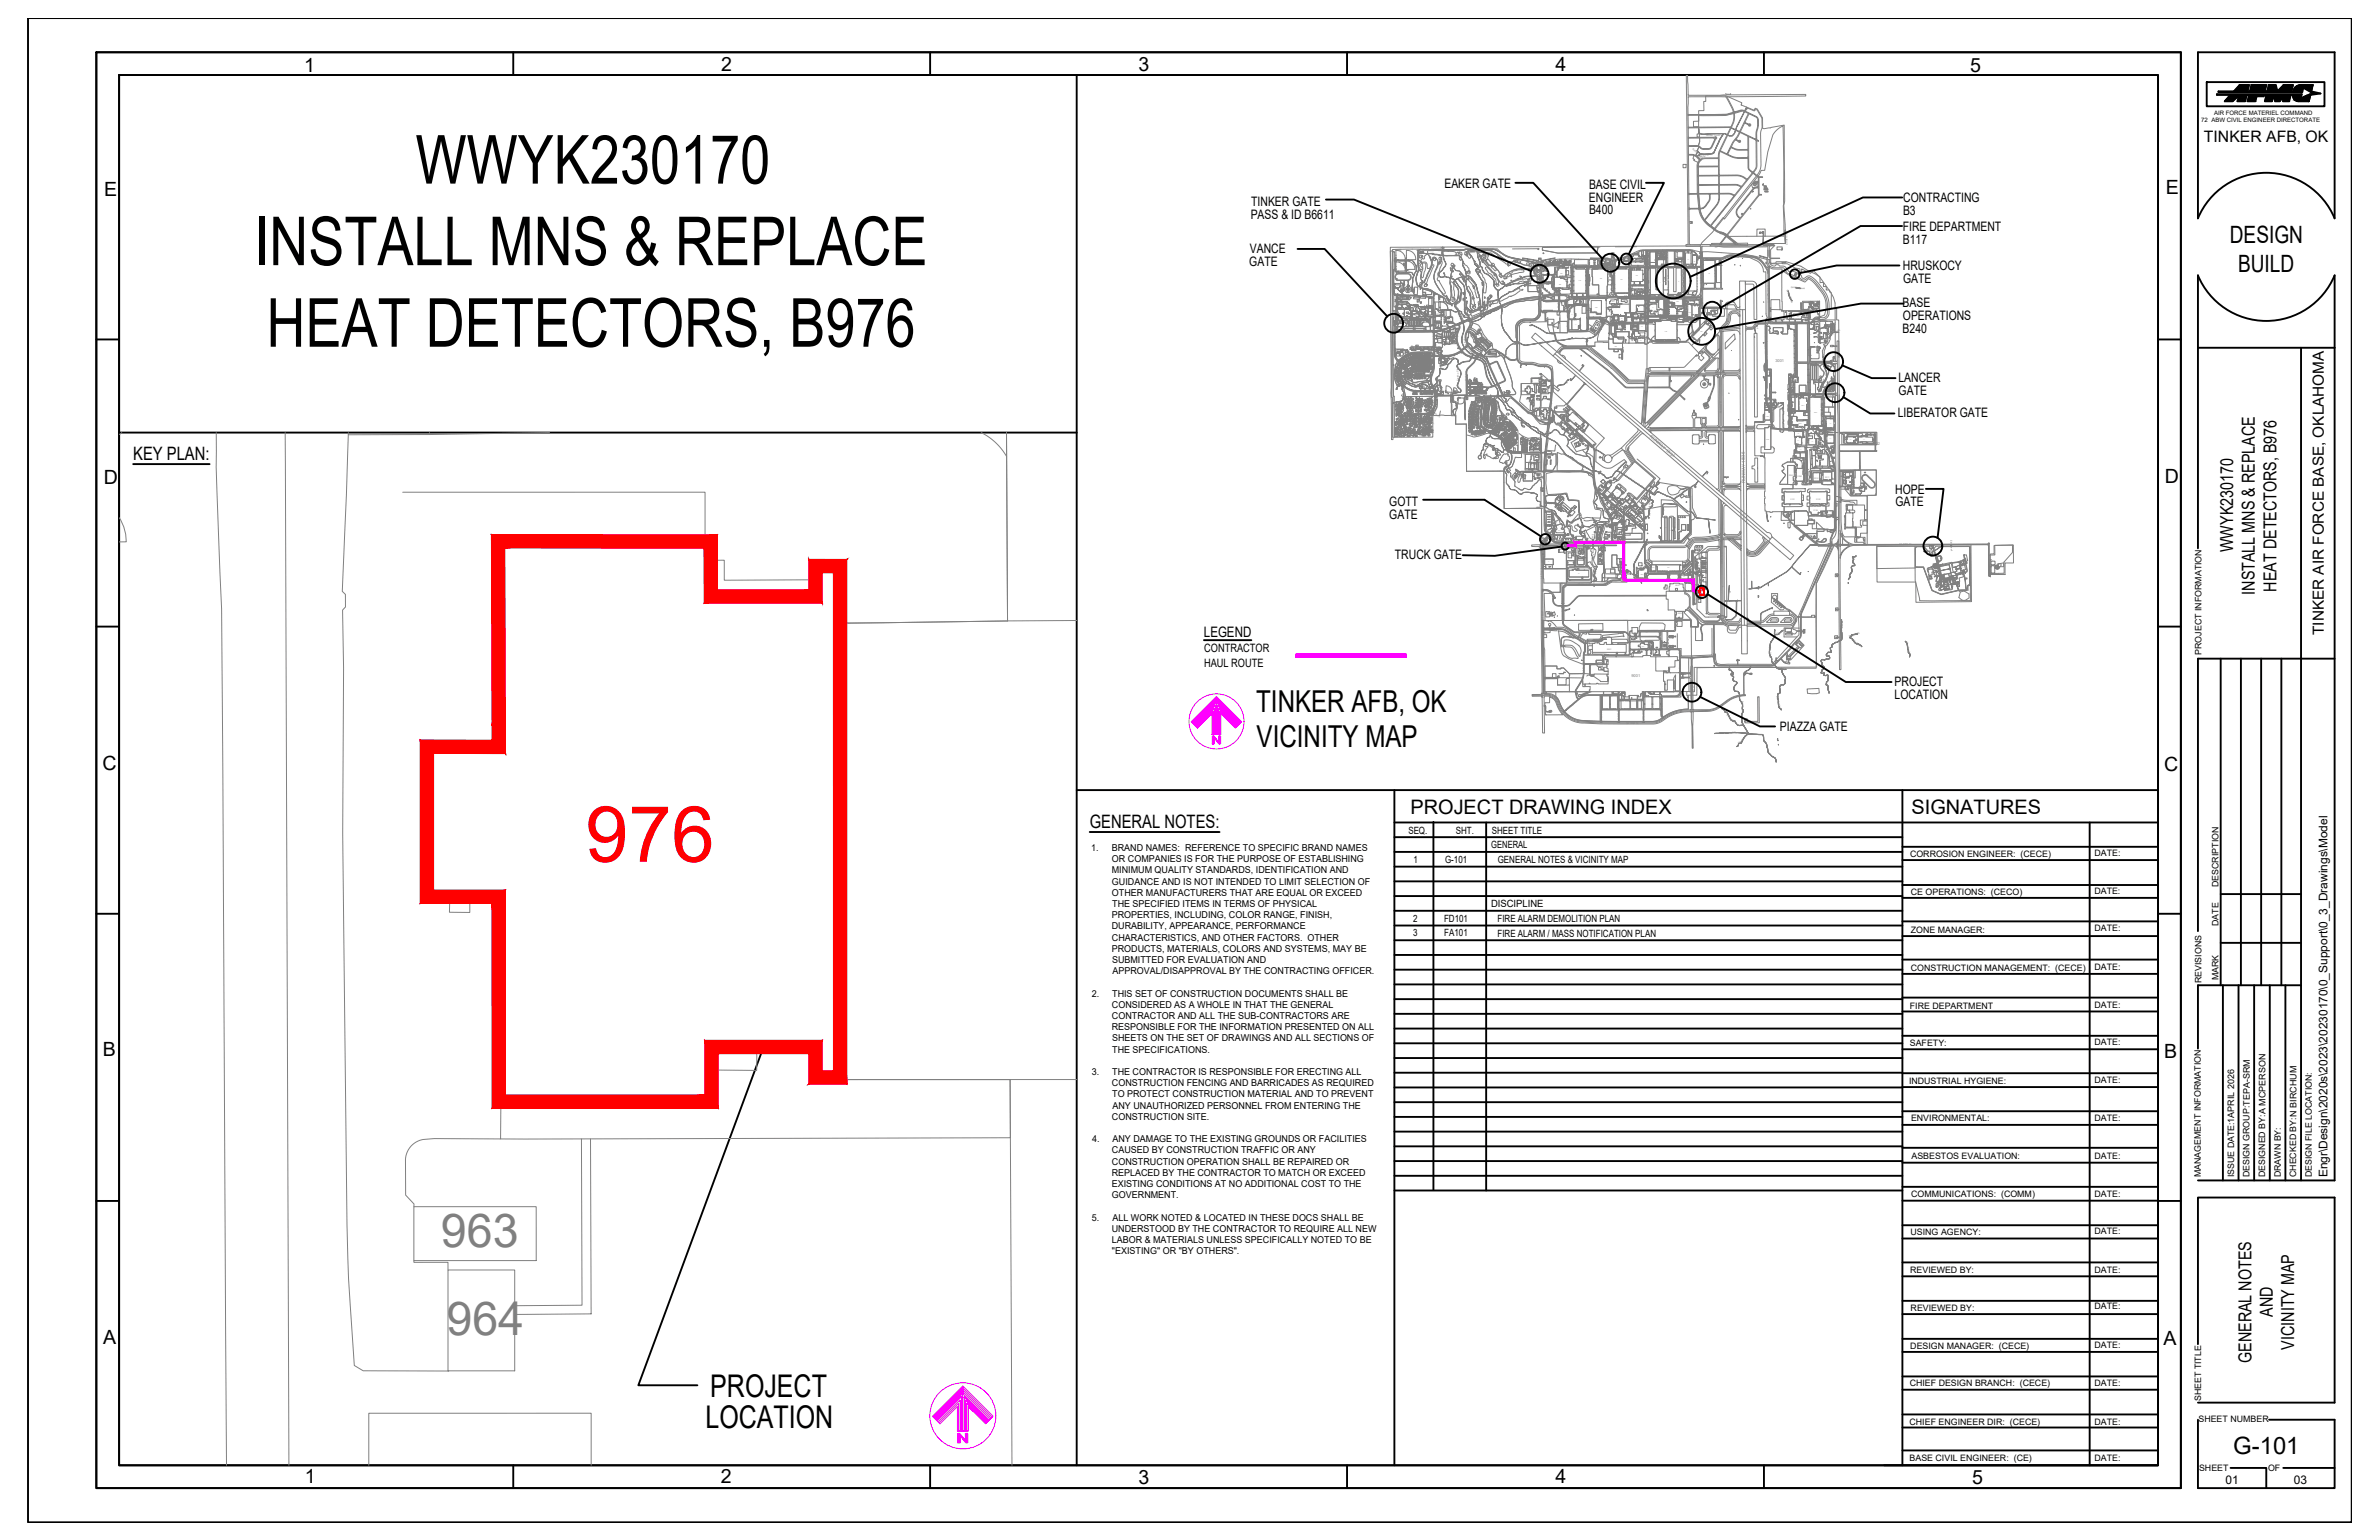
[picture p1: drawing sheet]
<svg xmlns="http://www.w3.org/2000/svg" width="864mm" height="559mm" viewBox="0 0 864 559" stroke-linecap="round" stroke-linejoin="round" font-family="sans-serif">
<defs><g id="words">
<text font-size="28.2" fill="#f00" x="212.4" y="312.7">976</text>
<g font-size="24.6">
<text x="150.8" y="66.6">WWYK230170</text>
<text x="92.3" y="96.2">INSTALL MNS &amp; REPLACE</text>
<text x="96.7" y="125.8">HEAT DETECTORS, B976</text>
</g>
<g font-size="16.9" fill="#808080">
<text x="160.1" y="452.5">963</text>
<text x="162.1" y="484.3">964</text>
</g>
<g font-size="11.3">
<text x="257.8" y="506.9">PROJECT</text>
<text x="256.1" y="518">LOCATION</text>
</g>
<g font-size="11">
<text x="456" y="258.4">TINKER AFB, OK</text>
<text x="456.2" y="271">VICINITY MAP</text>
</g>
<g font-size="8.7">
<text x="809.5" y="88.3">DESIGN</text>
<text x="812.5" y="98.6">BUILD</text>
<text x="810.7" y="527.8">G-101</text>
</g>
<g font-size="7.2">
<text x="512" y="295.2">PROJECT DRAWING INDEX</text>
<text x="693.9" y="295.2">SIGNATURES</text>
</g>
<g font-size="7.1">
<text x="110.4" y="26.1">1</text>
<text x="261.8" y="25.7">2</text>
<text x="413.3" y="25.7">3</text>
<text x="564.7" y="25.7">4</text>
<text x="715.2" y="26">5</text>
<text x="37.8" y="71.2">E</text>
<text x="786.2" y="70.3">E</text>
<text x="37.7" y="175.5">D</text>
<text x="785.8" y="175.1">D</text>
<text x="37.2" y="279.3">C</text>
<text x="785.7" y="279.7">C</text>
<text x="37.3" y="383.3">B</text>
<text x="785.6" y="383.7">B</text>
<text x="37.5" y="487.8">A</text>
<text x="785.4" y="487.9">A</text>
<text x="110.6" y="538.3">1</text>
<text x="261.7" y="538.3">2</text>
<text x="413.3" y="538.6">3</text>
<text x="564.7" y="538.1">4</text>
<text x="715.9" y="538.5">5</text>
</g>
<g font-size="6.7">
<text x="48.3" y="167">KEY PLAN:</text>
<text x="395.6" y="300.5">GENERAL NOTES:</text>
</g>
<g font-size="6.5">
<text x="810.7" y="200.3" transform="rotate(-90 810.7 200.3)">WWYK230170</text>
<text x="818.5" y="215.8" transform="rotate(-90 818.5 215.8)">INSTALL MNS &amp; REPLACE</text>
<text x="826.4" y="214.6" transform="rotate(-90 826.4 214.6)">HEAT DETECTORS, B976</text>
<text x="825" y="477.9" transform="rotate(-90 825 477.9)">AND</text>
<text x="832.9" y="489.7" transform="rotate(-90 832.9 489.7)">VICINITY MAP</text>
<text x="817.3" y="494.6" transform="rotate(-90 817.3 494.6)">GENERAL NOTES</text>
</g>
<text font-size="5.7" x="800" y="51.7">TINKER AFB, OK</text>
<text font-size="5.6" x="843.6" y="230.4" transform="rotate(-90 843.6 230.4)">TINKER AIR FORCE BASE, OKLAHOMA</text>
<text font-size="5.2" x="437" y="231.2">LEGEND</text>
<g font-size="4.7">
<text x="524.3" y="68.3">EAKER GATE</text>
<text x="576.8" y="68.5">BASE CIVIL</text>
<text x="454.2" y="74.7">TINKER GATE</text>
<text x="576.8" y="73.1">ENGINEER</text>
<text x="576.8" y="77.7">B400</text>
<text x="690.8" y="77.9">B3</text>
<text x="690.9" y="73.3">CONTRACTING</text>
<text x="454" y="79.3">PASS &amp; ID B6611</text>
<text x="690.7" y="83.8">FIRE DEPARTMENT</text>
<text x="690.8" y="88.5">B117</text>
<text x="453.7" y="92">VANCE</text>
<text x="453.5" y="96.6">GATE</text>
<text x="690.8" y="98.1">HRUSKOCY</text>
<text x="690.9" y="102.8">GATE</text>
<text x="690.7" y="111.5">BASE</text>
<text x="690.8" y="116.1">OPERATIONS</text>
<text x="690.7" y="120.7">B240</text>
<text x="689.1" y="138.5">LANCER</text>
<text x="689.2" y="143.2">GATE</text>
<text x="688.9" y="151.2">LIBERATOR GATE</text>
<text x="688" y="179.1">HOPE</text>
<text x="504.3" y="183.5">GOTT</text>
<text x="688.1" y="183.7">GATE</text>
<text x="504.3" y="188.1">GATE</text>
<text x="506.4" y="202.8">TRUCK GATE</text>
<text x="687.7" y="249.1">PROJECT</text>
<text x="687.8" y="253.7">LOCATION</text>
<text x="646.2" y="265.1">PIAZZA GATE</text>
</g>
<g font-size="4.3">
<text x="845" y="427.2" transform="rotate(-90 845 427.2)">Engr\Design\2020s\2023\20230170\0_Support\0_3_Drawings\Model</text>
<text x="807.9" y="538.6">01</text>
<text x="832.7" y="538.6">03</text>
</g>
<g font-size="4.2">
<text x="437.2" y="236.7">CONTRACTOR</text>
<text x="437.1" y="242">HAUL ROUTE</text>
</g>
<g font-size="3.6">
<text x="511.2" y="302.5">SEQ.</text>
<text x="528.5" y="302.4">SHT.</text>
<text x="541.5" y="302.4">SHEET TITLE</text>
<text x="541.4" y="307.7">GENERAL</text>
<text x="513.1" y="313.1">1</text>
<text x="524.6" y="313.1">G-101</text>
<text x="543.7" y="313.3">GENERAL NOTES &amp; VICINITY MAP</text>
<text x="541.2" y="329.1">DISCIPLINE</text>
<text x="513" y="334.5">2</text>
<text x="524.2" y="334.5">FD101</text>
<text x="543.6" y="334.7">FIRE ALARM DEMOLITION PLAN</text>
<text x="513" y="339.8">3</text>
<text x="524.3" y="339.8">FA101</text>
<text x="543.6" y="340">FIRE ALARM / MASS NOTIFICATION PLAN</text>
</g>
<g font-size="3.4">
<text x="396.1" y="308.8">1.</text>
<text x="403.6" y="308.8">BRAND NAMES: REFERENCE TO SPECIFIC BRAND NAMES</text>
<text x="403.6" y="316.9">MINIMUM QUALITY STANDARDS, IDENTIFICATION AND</text>
<text x="403.7" y="312.8">OR COMPANIES IS FOR THE PURPOSE OF ESTABLISHING</text>
<text x="403.6" y="321">GUIDANCE AND IS NOT INTENDED TO LIMIT SELECTION OF</text>
<text x="403.7" y="325">OTHER MANUFACTURERS THAT ARE EQUAL OR EXCEED</text>
<text x="403.7" y="329.1">THE SPECIFIED ITEMS IN TERMS OF PHYSICAL</text>
<text x="403.6" y="333.2">PROPERTIES, INCLUDING, COLOR RANGE, FINISH,</text>
<text x="403.6" y="337.3">DURABILITY, APPEARANCE, PERFORMANCE</text>
<text x="403.7" y="341.3">CHARACTERISTICS, AND OTHER FACTORS. OTHER</text>
<text x="403.6" y="345.4">PRODUCTS, MATERIALS, COLORS AND SYSTEMS, MAY BE</text>
<text x="403.7" y="349.5">SUBMITTED FOR EVALUATION AND</text>
<text x="403.8" y="353.5">APPROVAL/DISAPPROVAL BY THE CONTRACTING OFFICER.</text>
<text x="396.4" y="361.6">2.</text>
<text x="403.7" y="365.7">CONSIDERED AS A WHOLE IN THAT THE GENERAL</text>
<text x="403.7" y="361.6">THIS SET OF CONSTRUCTION DOCUMENTS SHALL BE</text>
<text x="403.7" y="369.8">CONTRACTOR AND ALL THE SUB-CONTRACTORS ARE</text>
<text x="403.6" y="373.8">RESPONSIBLE FOR THE INFORMATION PRESENTED ON ALL</text>
<text x="403.7" y="377.9">SHEETS ON THE SET OF DRAWINGS AND ALL SECTIONS OF</text>
<text x="403.7" y="382">THE SPECIFICATIONS.</text>
<text x="396.3" y="390.1">3.</text>
<text x="403.7" y="394.1">CONSTRUCTION FENCING AND BARRICADES AS REQUIRED</text>
<text x="403.7" y="390.1">THE CONTRACTOR IS RESPONSIBLE FOR ERECTING ALL</text>
<text x="403.7" y="398.2">TO PROTECT CONSTRUCTION MATERIAL AND TO PREVENT</text>
<text x="403.7" y="406.4">CONSTRUCTION SITE.</text>
<text x="403.8" y="402.3">ANY UNAUTHORIZED PERSONNEL FROM ENTERING THE</text>
<text x="396.4" y="414.4">4.</text>
<text x="403.7" y="418.5">CAUSED BY CONSTRUCTION TRAFFIC OR ANY</text>
<text x="403.8" y="414.4">ANY DAMAGE TO THE EXISTING GROUNDS OR FACILITIES</text>
<text x="403.7" y="422.6">CONSTRUCTION OPERATION SHALL BE REPAIRED OR</text>
<text x="403.6" y="426.7">REPLACED BY THE CONTRACTOR TO MATCH OR EXCEED</text>
<text x="403.6" y="430.7">EXISTING CONDITIONS AT NO ADDITIONAL COST TO THE</text>
<text x="403.6" y="434.8">GOVERNMENT.</text>
<text x="396.3" y="442.9">5.</text>
<text x="403.8" y="442.9">ALL WORK NOTED &amp; LOCATED IN THESE DOCS SHALL BE</text>
<text x="403.6" y="447">UNDERSTOOD BY THE CONTRACTOR TO REQUIRE ALL NEW</text>
<text x="403.6" y="451">LABOR &amp; MATERIALS UNLESS SPECIFICALLY NOTED TO BE</text>
<text x="403.7" y="455.1">&quot;EXISTING&quot; OR &quot;BY OTHERS&quot;.</text>
</g>
<g font-size="3.2">
<text x="799.1" y="237.7" transform="rotate(-90 799.1 237.7)">PROJECT INFORMATION</text>
<text x="693.4" y="310.8">CORROSION ENGINEER: (CECE)</text>
<text x="760.4" y="310.8">DATE:</text>
<text x="805.4" y="321.9" transform="rotate(-90 805.4 321.9)">DESCRIPTION</text>
<text x="693.7" y="324.8">CE OPERATIONS: (CECO)</text>
<text x="760.3" y="324.5">DATE:</text>
<text x="693.7" y="338.6">ZONE MANAGER:</text>
<text x="760.4" y="338">DATE:</text>
<text x="805.4" y="336" transform="rotate(-90 805.4 336)">DATE</text>
<text x="693.7" y="352.4">CONSTRUCTION MANAGEMENT: (CECE)</text>
<text x="760.4" y="352">DATE:</text>
<text x="799.2" y="356.8" transform="rotate(-90 799.2 356.8)">REVISIONS</text>
<text x="805.4" y="355.7" transform="rotate(-90 805.4 355.7)">MARK</text>
<text x="760.4" y="365.8">DATE:</text>
<text x="693.3" y="366.1">FIRE DEPARTMENT</text>
<text x="693.3" y="379.6">SAFETY:</text>
<text x="760.4" y="379.2">DATE:</text>
<text x="693" y="393.2">INDUSTRIAL HYGIENE:</text>
<text x="760.4" y="393">DATE:</text>
<text x="693.7" y="406.9">ENVIRONMENTAL:</text>
<text x="760.4" y="406.7">DATE:</text>
<text x="693.9" y="420.6">ASBESTOS EVALUATION:</text>
<text x="760.4" y="420.4">DATE:</text>
<text x="799" y="427.2" transform="rotate(-90 799 427.2)">MANAGEMENT INFORMATION</text>
<text x="811" y="427.2" transform="rotate(-90 811 427.2)">ISSUE DATE:1APRIL 2026</text>
<text x="816.6" y="427.2" transform="rotate(-90 816.6 427.2)">DESIGN GROUP:TEPA-SRM</text>
<text x="822.3" y="427.2" transform="rotate(-90 822.3 427.2)">DESIGNED BY:A MCPERSON</text>
<text x="828" y="427.2" transform="rotate(-90 828 427.2)">DRAWN BY:</text>
<text x="833.5" y="427.2" transform="rotate(-90 833.5 427.2)">CHECKED BY:N BIRCHUM</text>
<text x="839.2" y="427.2" transform="rotate(-90 839.2 427.2)">DESIGN FILE LOCATION:</text>
<text x="693.8" y="434.4">COMMUNICATIONS: (COMM)</text>
<text x="760.4" y="434.2">DATE:</text>
<text x="693.5" y="448.2">USING AGENCY:</text>
<text x="760.4" y="447.9">DATE:</text>
<text x="693.4" y="461.8">REVIEWED BY:</text>
<text x="760.4" y="461.9">DATE:</text>
<text x="693.6" y="475.6">REVIEWED BY:</text>
<text x="760.4" y="475.1">DATE:</text>
<text x="693.5" y="489.5">DESIGN MANAGER: (CECE)</text>
<text x="760.4" y="489.2">DATE:</text>
<text x="693.2" y="503">CHIEF DESIGN BRANCH: (CECE)</text>
<text x="760.4" y="502.9">DATE:</text>
<text x="799.1" y="508.5" transform="rotate(-90 799.1 508.5)">SHEET TITLE</text>
<text x="693.2" y="517">CHIEF ENGINEER DIR: (CECE)</text>
<text x="760.4" y="516.9">DATE:</text>
<text x="798.1" y="516.1">SHEET NUMBER</text>
<text x="693.2" y="530.3">BASE CIVIL ENGINEER: (CE)</text>
<text x="760.4" y="530">DATE:</text>
<text x="798.3" y="533.7">SHEET</text>
<text x="823.3" y="533.9">OF</text>
</g>
<g font-size="2.2">
<text x="803.7" y="41.6">AIR FORCE MATERIEL COMMAND</text>
<text x="799.1" y="44.2">72 ABW CIVIL ENGINEER DIRECTORATE</text>
</g>
<g font-size="1.6" fill="#808080">
<text x="598.8" y="158.6" transform="rotate(41 598.8 158.6)">RUNWAY 13/31</text>
<text x="633.5" y="175.4" transform="rotate(-90 633.5 175.4)">RUNWAY 18/36</text>
</g>
<g font-size="1.4" fill="#808080">
<text x="644.5" y="131.3">3001</text>
<text x="678.5" y="161.5">53902</text>
<text x="592.2" y="245.8">9001</text>
</g>
<g font-size="1.1" fill="#808080">
<text x="601.7" y="95.3" transform="rotate(-90 601.7 95.3)">&quot;D&quot; Drive</text>
<text x="602.2" y="94.3">6th St.</text>
<text x="604.6" y="91.2">7th St.</text>
<text x="605.4" y="95.8" transform="rotate(-89 605.4 95.8)">&quot;C&quot; Ave.</text>
<text x="608.3" y="94.3">6th St.</text>
<text x="633.9" y="93.2" transform="rotate(12 633.9 93.2)">Perimeter Rd.</text>
<text x="576.4" y="97.1">5th Ave.</text>
<text x="599.7" y="97.2">5th Ave</text>
<text x="506.2" y="103.8" transform="rotate(-89 506.2 103.8)">Ball Park Rd.</text>
<text x="511.1" y="107.5" transform="rotate(3 511.1 107.5)">34th St.</text>
<text x="559.3" y="106.4" transform="rotate(-91 559.3 106.4)">Air Depot</text>
<text x="570.9" y="104" transform="rotate(-90 570.9 104)">&quot;L&quot; Ave.</text>
<text x="576.7" y="104.2" transform="rotate(-90 576.7 104.2)">&quot;H&quot; Ave.</text>
<text x="585.8" y="104.2" transform="rotate(-90 585.8 104.2)">&quot;F&quot; Ave.</text>
<text x="592" y="102.1" transform="rotate(-90 592 102.1)">&quot;E&quot;Ave</text>
<text x="592.7" y="103.9">3rd Ave.</text>
<text x="611.7" y="103.4" transform="rotate(-90 611.7 103.4)">&quot;B&quot; Ave.</text>
<text x="617.9" y="103.1" transform="rotate(-90 617.9 103.1)">&quot;A&quot; Ave.</text>
<text x="514.3" y="113.5" transform="rotate(16 514.3 113.5)">Dormitory Rd.</text>
<text x="532" y="112.3" transform="rotate(-90 532 112.3)">Picnic Rd.</text>
<text x="539.6" y="113.9" transform="rotate(-24 539.6 113.9)">Arnold St.</text>
<text x="562.6" y="113.2">1st St.</text>
<text x="566.2" y="111.7" transform="rotate(-89 566.2 111.7)">&quot;M&quot; Ave</text>
<text x="571.7" y="110.9" transform="rotate(-1 571.7 110.9)">1st St.</text>
<text x="588.1" y="108.2">Arnold St.</text>
<text x="642.4" y="109.8" transform="rotate(-90 642.4 109.8)">Industrial Blvd.</text>
<text x="507.3" y="114.8" transform="rotate(-90 507.3 114.8)">Dormitory Rd.</text>
<text x="529.6" y="119.8" transform="rotate(-69 529.6 119.8)">e</text>
<text x="529.9" y="119.2" transform="rotate(-64 529.9 119.2)">.</text>
<text x="569.6" y="117.3" transform="rotate(-90 569.6 117.3)">South St.</text>
<text x="586.2" y="117.4">Sentry Rd.</text>
<text x="604" y="115.2">1st St.</text>
<text x="612.9" y="116">1st St.</text>
<text x="648.3" y="117.5" transform="rotate(1 648.3 117.5)">Entrance Road &quot;C&quot;</text>
<text x="529.2" y="123" transform="rotate(-91 529.2 123)">n</text>
<text x="529.2" y="122.4" transform="rotate(-86 529.2 122.4)">g</text>
<text x="529.2" y="123.3" transform="rotate(-95 529.2 123.3)">i</text>
<text x="529.2" y="121.9" transform="rotate(-84 529.2 121.9)">s</text>
<text x="529.2" y="123.9" transform="rotate(-97 529.2 123.9)">l</text>
<text x="529.3" y="120.9" transform="rotate(-76 529.3 120.9)">A</text>
<text x="529.4" y="124.7" transform="rotate(-102 529.4 124.7)">w</text>
<text x="529.5" y="120.3" transform="rotate(-72 529.5 120.3)">v</text>
<text x="529.5" y="125" transform="rotate(-105 529.5 125)">a</text>
<text x="529.7" y="125.6" transform="rotate(-108 529.7 125.6)">R</text>
<text x="531.9" y="122.7" transform="rotate(-99 531.9 122.7)">.</text>
<text x="532" y="123.3" transform="rotate(-102 532 123.3)">e</text>
<text x="532.1" y="123.8" transform="rotate(-106 532.1 123.8)">v</text>
<text x="532.3" y="124.3" transform="rotate(-108 532.3 124.3)">A</text>
<text x="532.5" y="124.9" transform="rotate(-113 532.5 124.9)">l</text>
<text x="532.7" y="125.3" transform="rotate(-117 532.7 125.3)">l</text>
<text x="533.1" y="125.9" transform="rotate(-122 533.1 125.9)">e</text>
<text x="506.6" y="127.3" transform="rotate(-91 506.6 127.3)">Doolittle Ave.</text>
<text x="520.7" y="126.8" transform="rotate(-90 520.7 126.8)">McNarney Ave.</text>
<text x="533.3" y="126.3" transform="rotate(-125 533.3 126.3)">h</text>
<text x="533.6" y="126.6" transform="rotate(-127 533.6 126.6)">c</text>
<text x="533.9" y="127" transform="rotate(-131 533.9 127)">t</text>
<text x="534.1" y="127.2" transform="rotate(-135 534.1 127.2)">i</text>
<text x="534.7" y="127.7" transform="rotate(-138 534.7 127.7)">M</text>
<text x="542.6" y="127" transform="rotate(34 542.6 127)">Vandenberg Dr.</text>
<text x="641.4" y="128.5" transform="rotate(-90 641.4 128.5)">West Dr.</text>
<text x="652.5" y="129.3" transform="rotate(-90 652.5 129.3)">Staff Dr.</text>
<text x="657" y="129.1" transform="rotate(-90 657 129.1)">East Dr.</text>
<text x="657.7" y="131.9">Bradley Dr.</text>
<text x="513.2" y="136.5" transform="rotate(1 513.2 136.5)">Doolittle Ave</text>
<text x="543.4" y="137.9" transform="rotate(-115 543.4 137.9)">Mitchell Ave.</text>
<text x="546" y="136.1" transform="rotate(-115 546 136.1)">Wolfe Dr.</text>
<text x="509.6" y="138.3" transform="rotate(-58 509.6 138.3)">Airey Cir.</text>
<text x="510.8" y="141.6" transform="rotate(8 510.8 141.6)">Twining Dr.</text>
<text x="532.6" y="138.4" transform="rotate(-90 532.6 138.4)">Cook Ave.</text>
<text x="533.5" y="140.6">Spaatz Dr.</text>
<text x="534" y="139.3" transform="rotate(-1 534 139.3)">Spaatz Ct.</text>
<text x="534.6" y="142.2" transform="rotate(-1 534.6 142.2)">Chidlaw Ct.</text>
<text x="657.3" y="143.4" transform="rotate(-1 657.3 143.4)">Entrance Road &quot;A&quot;</text>
<text x="515" y="149.9" transform="rotate(-84 515 149.9)">Lawrence</text>
<text x="518.3" y="145.1" transform="rotate(87 518.3 145.1)">McNickle</text>
<text x="518.5" y="149.2" transform="rotate(-79 518.5 149.2)">McNickle</text>
<text x="519.5" y="149.5" transform="rotate(33 519.5 149.5)">Smith Ct.</text>
<text x="552.2" y="148.1" transform="rotate(30 552.2 148.1)">Reserve Rd</text>
<text x="563" y="149.1" transform="rotate(-84 563 149.1)">Air Depot</text>
<text x="509.7" y="154.4" transform="rotate(-75 509.7 154.4)">Mundell</text>
<text x="513.8" y="154.2" transform="rotate(-85 513.8 154.2)">Miller Dr.</text>
<text x="515.4" y="155.3" transform="rotate(-76 515.4 155.3)">Jones</text>
<text x="516.2" y="152.8" transform="rotate(14 516.2 152.8)">Holden Dr.</text>
<text x="534.6" y="151.3" transform="rotate(-84 534.6 151.3)">Brown Dr.</text>
<text x="537" y="152.2" transform="rotate(-87 537 152.2)">James Dr.</text>
<text x="542.5" y="152.9" transform="rotate(-89 542.5 152.9)">Weyland Loop</text>
<text x="546.2" y="152.9" transform="rotate(-105 546.2 152.9)">Raven Ct.</text>
<text x="657.3" y="155.8" transform="rotate(7 657.3 155.8)">Turbine Dr.</text>
<text x="662.2" y="152.4" transform="rotate(-90 662.2 152.4)">Warehouse Rd.</text>
<text x="515.1" y="156.8" transform="rotate(1 515.1 156.8)">Nabors Dr.</text>
<text x="545.2" y="158.3" transform="rotate(-53 545.2 158.3)">Raptor Ct.</text>
<text x="546.8" y="159.9" transform="rotate(-38 546.8 159.9)">Falcon Dr.</text>
<text x="650.7" y="156.4">Turbine Dr.</text>
<text x="547.2" y="164.3" transform="rotate(1 547.2 164.3)">Mitchell Ave</text>
<text x="547.6" y="162.5" transform="rotate(-43 547.6 162.5)">Blackbird Dr.</text>
<text x="553.8" y="165.1" transform="rotate(-91 553.8 165.1)">Night Hawk Ct.</text>
<text x="553.3" y="171.5" transform="rotate(-1 553.3 171.5)">Vanaman Rd.</text>
<text x="559.8" y="168" transform="rotate(-91 559.8 168)">Old Air Depot</text>
<text x="566.3" y="171.2">Vanaman Rd.</text>
<text x="560.9" y="180.1" transform="rotate(-90 560.9 180.1)">Air Depot</text>
<text x="561.2" y="182.6" transform="rotate(9 561.2 182.6)">Codding Rd.</text>
<text x="581.5" y="182.1" transform="rotate(64 581.5 182.1)">Rapcon Rd.</text>
<text x="586" y="183.6" transform="rotate(41 586 183.6)">Reserve Rd.</text>
<text x="597.2" y="191.6" transform="rotate(-92 597.2 191.6)">Pond Rd.</text>
<text x="614" y="188.6" transform="rotate(-90 614 188.6)">Tower Rd.</text>
<text x="586" y="197.1">Patrol Rd.</text>
<text x="689.6" y="197.9">SE 59th St.</text>
<text x="559.4" y="198.2" transform="rotate(-53 559.4 198.2)">Air Depot</text>
<text x="703.7" y="203.6" transform="rotate(-110 703.7 203.6)">Hilltop Rd.</text>
<text x="589.7" y="204.7" transform="rotate(-90 589.7 204.7)">Hercules Rd.</text>
<text x="560" y="210.1" transform="rotate(-90 560 210.1)">Air Depot</text>
<text x="572.7" y="212.4">Mercury Rd.</text>
<text x="598.2" y="210.9">Mercury Rd.</text>
<text x="615" y="210.1" transform="rotate(-91 615 210.1)">Alert Rd.</text>
<text x="659.5" y="210.4" transform="rotate(-66 659.5 210.4)">Munitions Rd.</text>
<text x="567.7" y="222" transform="rotate(-90 567.7 222)">Railyard Rd.</text>
<text x="560.4" y="228" transform="rotate(-90 560.4 228)">Air Depot Blvd</text>
<text x="567.8" y="229" transform="rotate(33 567.8 229)">General Motors Dr</text>
<text x="575.8" y="229.6">Globemaster Dr.</text>
<text x="592.8" y="233">Central Plant Dr.</text>
<text x="596.5" y="229.3">Pegasus Dr.</text>
<text x="591.8" y="236.6" transform="rotate(-90 591.8 236.6)">Powerhouse Dr.</text>
<text x="594.7" y="236">Extender Dr.</text>
<text x="603.5" y="235.3" transform="rotate(-90 603.5 235.3)">Propulsion Dr.</text>
<text x="614.4" y="239" transform="rotate(-4 614.4 239)">Munitions Rd. Ext.</text>
<text x="575.2" y="244.6" transform="rotate(-90 575.2 244.6)">Tail Feather Dr.</text>
<text x="610.1" y="242.6" transform="rotate(-90 610.1 242.6)">Commodity Dr.</text>
<text x="560.9" y="246.2">Starlifter Dr.</text>
<text x="580.8" y="252.5">Joint STARS Dr.</text>
<text x="588.2" y="257.7">Stratofortress Dr.</text>
<text x="567.6" y="258.7" transform="rotate(-40 567.6 258.7)">Thunderbolt Dr.</text>
<text x="581.6" y="262" transform="rotate(-90 581.6 262)">Corsair Dr.</text>
<text x="587.8" y="262.4" transform="rotate(-90 587.8 262.4)">Phantom Dr.</text>
<text x="590.5" y="262.8">SE 74th St</text>
<text x="596.9" y="262.4" transform="rotate(-90 596.9 262.4)">Skymaster Dr.</text>
<text x="603.5" y="260.3" transform="rotate(-90 603.5 260.3)">Intruder Dr.</text>
</g>
<g font-size=".9" fill="#808080">
<text x="619.3" y="49.4" transform="rotate(-1 619.3 49.4)">Soldier Creek</text>
<text x="614.2" y="54" transform="rotate(45 614.2 54)">Soldier Creek</text>
<text x="616.9" y="57.2" transform="rotate(-13 616.9 57.2)">Soldier Creek</text>
<text x="648.9" y="88.9" transform="rotate(-91 648.9 88.9)">Soldier Creek</text>
<text x="547.2" y="103.4" transform="rotate(-27 547.2 103.4)">Kuhlman Creek</text>
<text x="648.5" y="105.2" transform="rotate(69 648.5 105.2)">Soldier Creek</text>
<text x="650" y="104.3" transform="rotate(8 650 104.3)">Soldier Creek</text>
<text x="528.7" y="112.3" transform="rotate(68 528.7 112.3)">Crutcho Creek</text>
<text x="559.8" y="124.6" transform="rotate(-8 559.8 124.6)">Kuhlman Creek</text>
<text x="580.4" y="120.7" transform="rotate(-58 580.4 120.7)">Kuhlman Creek</text>
<text x="663.6" y="122.5" transform="rotate(-31 663.6 122.5)">Soldier Creek</text>
<text x="662.2" y="131.4" transform="rotate(83 662.2 131.4)">Soldier Creek</text>
<text x="510.3" y="139.4" transform="rotate(1 510.3 139.4)">West Crutcho Creek</text>
<text x="529.6" y="140.5" transform="rotate(-91 529.6 140.5)">West Crutcho Creek</text>
<text x="660.8" y="142.3" transform="rotate(-71 660.8 142.3)">Soldier Creek</text>
<text x="570.2" y="166.3" transform="rotate(33 570.2 166.3)">East Crutcho Creek</text>
<text x="590" y="172.9" transform="rotate(33 590 172.9)">East Crutcho Creek</text>
<text x="607.7" y="181.3" transform="rotate(-36 607.7 181.3)">East Crutcho Creek</text>
<text x="599.1" y="187.4" transform="rotate(-89 599.1 187.4)">East Crutcho Creek</text>
<text x="578" y="193.8" transform="rotate(88 578 193.8)">East Crutcho Creek</text>
<text x="708" y="196" transform="rotate(87 708 196)">Elm Creek</text>
<text x="593.7" y="204.2" transform="rotate(-62 593.7 204.2)">East Crutcho Creek</text>
<text x="578.7" y="212.7" transform="rotate(-81 578.7 212.7)">East Crutcho Creek</text>
<text x="644.9" y="230.3" transform="rotate(-27 644.9 230.3)">Elm Creek</text>
<text x="668.8" y="230.6" transform="rotate(-90 668.8 230.6)">Elm Creek</text>
<text x="671.4" y="231.3" transform="rotate(-21 671.4 231.3)">Elm Creek</text>
<text x="672.3" y="232.3" transform="rotate(37 672.3 232.3)">Elm Creek</text>
<text x="691.9" y="233.1" transform="rotate(75 691.9 233.1)">Elm Creek</text>
<text x="642.2" y="234.8" transform="rotate(85 642.2 234.8)">Elm Creek</text>
<text x="632.3" y="254.5" transform="rotate(88 632.3 254.5)">Elm Creek</text>
<text x="644.8" y="252.5" transform="rotate(77 644.8 252.5)">Elm Creek</text>
<text x="626.8" y="259.5" transform="rotate(46 626.8 259.5)">Elm Creek</text>
<text x="626.2" y="266.2" transform="rotate(-2 626.2 266.2)">Elm Creek</text>
<text x="631.3" y="270.1" transform="rotate(-47 631.3 270.1)">Elm Creek</text>
</g>
<g font-size=".8" fill="#808080">
<text x="626.3" y="119.9" transform="rotate(-5 626.3 119.9)">TAXIWAY A</text>
<text x="634" y="119.4" transform="rotate(-1 634 119.4)">TAXIWAY A</text>
<text x="579.4" y="128.3" transform="rotate(38 579.4 128.3)">TAXIWAY M</text>
<text x="618.1" y="126.5" transform="rotate(45 618.1 126.5)">TAXIWAY J</text>
<text x="611" y="135.7">TAXIWAY B</text>
<text x="609" y="143.4" transform="rotate(-45 609 143.4)">TAXIWAY H</text>
<text x="597.4" y="146.3" transform="rotate(-86 597.4 146.3)">TAXIWAY K</text>
<text x="612.7" y="156">TAXIWAY C</text>
<text x="633.5" y="155.9" transform="rotate(-1 633.5 155.9)">TAXIWAY C</text>
<text x="591.8" y="160.7" transform="rotate(-45 591.8 160.7)">TAXIWAY H</text>
<text x="626.2" y="176.8">TAXIWAY D</text>
<text x="635.4" y="176.8">TAXIWAY D</text>
<text x="617.8" y="196.1" transform="rotate(-6 617.8 196.1)">TAXIWAY E</text>
<text x="626.5" y="195.2" transform="rotate(-1 626.5 195.2)">TAXIWAY E</text>
<text x="628.4" y="195.7" transform="rotate(41 628.4 195.7)">TAXIWAY EE</text>
<text x="638.3" y="200.3" transform="rotate(-47 638.3 200.3)">TAXIWAY EE</text>
<text x="625.3" y="204.8" transform="rotate(-90 625.3 204.8)">TAXIWAY G</text>
<text x="619.2" y="226.1">TAXIWAY F</text>
<text x="627.3" y="226.8">TAXIWAY F</text>
<text x="635.4" y="226.6">TAXIWAY F</text>
</g>
<g font-size=".7" fill="#808080">
<text x="521.3" y="114.1">6004</text>
<text x="525.3" y="116.4">6001</text>
<text x="526.6" y="120.3">5701</text>
<text x="649.3" y="172.9">2283</text>
<text x="652.5" y="172.9">2280</text>
<text x="658.5" y="173.7">2210</text>
<text x="662.5" y="173.4">2211</text>
<text x="658.3" y="185.5">2136</text>
<text x="659.3" y="181.3">2122</text>
<text x="608.2" y="212.6">9501</text>
<text x="609" y="222.9">9502</text>
<text x="583.4" y="235.9">9201</text>
</g>
<text font-size=".6" fill="#808080" x="513.2" y="114.8">5905</text>
<g font-size=".5" fill="#808080">
<text x="614.9" y="94.9">16</text>
<text x="566.5" y="99.6">690</text>
<text x="573.2" y="101.8">510</text>
<text x="580.9" y="101.4">506</text>
<text x="588.2" y="101.6">416</text>
<text x="593.8" y="100.1">412</text>
<text x="620.1" y="99.3">18</text>
<text x="566" y="103.4">685</text>
<text x="613.7" y="102.1">10</text>
<text x="508.7" y="108.3">5931</text>
<text x="579.1" y="111.8">469</text>
<text x="585.2" y="109.6">462</text>
<text x="589.5" y="109.3">461</text>
<text x="608.6" y="109.7">200</text>
<text x="613" y="113.5">214</text>
<text x="586.2" y="125.8">260</text>
<text x="604.4" y="120.5">230</text>
<text x="617.3" y="120.4">240</text>
<text x="653.9" y="147.4">3221</text>
<text x="641.1" y="151.4">3105</text>
<text x="652.8" y="153.8">3220</text>
<text x="658.5" y="150">3705</text>
<text x="641.2" y="159.7">3102</text>
<text x="595.6" y="208.6">830</text>
</g>
<g font-size=".4" fill="#808080">
<text x="507.3" y="103.2">5942</text>
<text x="510.7" y="106">5929</text>
<text x="516.5" y="106.6">5935</text>
<text x="586.4" y="115.5">280</text>
<text x="587.7" y="118.8">255</text>
<text x="588.5" y="115.9">282</text>
<text x="589.9" y="116.6">288</text>
<text x="590.9" y="115">216</text>
<text x="593.3" y="119.1">283</text>
<text x="593.5" y="114.7">215</text>
<text x="593.9" y="116.4">284</text>
<text x="596" y="115.3">285</text>
<text x="596.1" y="116.4">202</text>
<text x="598.9" y="117">246</text>
<text x="522.1" y="123.8">5703</text>
<text x="525.1" y="124">5702</text>
<text x="527.4" y="123.3">5715</text>
<text x="588.2" y="122.7">265</text>
<text x="591.6" y="122.7">268</text>
<text x="592.2" y="121.7">221</text>
<text x="595.3" y="123.6">289</text>
<text x="595.9" y="121.2">220</text>
<text x="670.8" y="174.4">8400</text>
<text x="565.6" y="192.7">1094</text>
<text x="599.9" y="206.2">824</text>
<text x="605.3" y="206.2">820</text>
<text x="611.1" y="209.5">825</text>
<text x="604.1" y="213.5">9503</text>
<text x="596" y="234.7">9301</text>
</g>
<text font-size=".4" fill="#f00" x="617.4" y="214.8">976</text>
<g font-size=".3" fill="#808080">
<text x="506.1" y="94.6">35916</text>
<text x="510" y="94.6">35921</text>
<text x="514.2" y="90.9">6624</text>
<text x="581.5" y="95.3">591</text>
<text x="590.1" y="94.2">400</text>
<text x="594.6" y="94.4">414</text>
<text x="608.6" y="94.8">15</text>
<text x="581.5" y="97.4">504</text>
<text x="603.2" y="96.2">23</text>
<text x="509.2" y="102">35913</text>
<text x="540.4" y="107.9">6642</text>
<text x="510.6" y="113.6">5897</text>
<text x="514.5" y="109.3">5922</text>
<text x="537.8" y="112.2">6601</text>
<text x="599.8" y="109.2">229</text>
<text x="609.8" y="111.8">210</text>
<text x="614.3" y="109.2">339</text>
<text x="621.4" y="113.8">117</text>
<text x="658.7" y="111.6">3904</text>
<text x="509.5" y="116.7">5909</text>
<text x="510.3" y="115.4">5908</text>
<text x="511.6" y="117.3">5946</text>
<text x="513.5" y="117.3">5947</text>
<text x="515.9" y="115.4">5904</text>
<text x="516.6" y="116.7">5903</text>
<text x="518.3" y="115.7">5899</text>
<text x="521.4" y="118.1">6002</text>
<text x="652.3" y="114.9">3900</text>
<text x="522.2" y="122">5711</text>
<text x="536.5" y="122">5603</text>
<text x="537.7" y="126">5604</text>
<text x="539.2" y="124.6">5605</text>
<text x="509.4" y="127.8">5800</text>
<text x="513" y="127.1">5832</text>
<text x="514.6" y="126.7">5830</text>
<text x="516" y="127.1">5828</text>
<text x="517.3" y="126.7">5826</text>
<text x="523.5" y="130.8">5510</text>
<text x="541.3" y="128.6">5606</text>
<text x="641.7" y="135.3">3113</text>
<text x="522.3" y="141.4">5520</text>
<text x="554.4" y="141.7">7016</text>
<text x="556.1" y="143.8">7013</text>
<text x="557.2" y="139.7">7003</text>
<text x="558" y="143.8">7007</text>
<text x="558.3" y="141.9">7005</text>
<text x="560.2" y="141.9">1014</text>
<text x="560.3" y="139.6">1002</text>
<text x="650.5" y="139.6">3307</text>
<text x="664.1" y="139.1">3334</text>
<text x="555.5" y="146.5">7041</text>
<text x="556.2" y="145.2">7037</text>
<text x="556.2" y="146.6">7038</text>
<text x="556.3" y="148">7042</text>
<text x="558" y="145">7014</text>
<text x="560.5" y="144.4">1001</text>
<text x="560.6" y="149.8">7017</text>
<text x="564.4" y="147.9">7028</text>
<text x="567.6" y="148.8">7043</text>
<text x="568.4" y="148.2">990</text>
<text x="569" y="147.7">994</text>
<text x="567.4" y="154.6">1055</text>
<text x="571.1" y="152.9">1083</text>
<text x="556.2" y="160.8">1101</text>
<text x="660.6" y="157.2">3706</text>
<text x="664.9" y="162.9">3761</text>
<text x="556" y="169">1130</text>
<text x="619.3" y="172.4">948-E</text>
<text x="583.1" y="179.2">1053</text>
<text x="583.6" y="176.1">1082</text>
<text x="584.4" y="174.7">1071</text>
<text x="601.7" y="175.1">1085</text>
<text x="615.1" y="177.2">948-W</text>
<text x="675.3" y="177.2">8437</text>
<text x="587.4" y="183.2">1066</text>
<text x="588.4" y="184.2">1056</text>
<text x="588.6" y="182.3">1067</text>
<text x="589.3" y="181.9">1069</text>
<text x="589.8" y="183.9">1103</text>
<text x="590.4" y="180.7">1068</text>
<text x="592.1" y="181.4">1044</text>
<text x="592.3" y="183">1070</text>
<text x="593.8" y="183.8">1058</text>
<text x="597" y="181.2">1091</text>
<text x="583" y="191.1">1072</text>
<text x="585.2" y="187.2">1047</text>
<text x="587.2" y="186.6">1048</text>
<text x="587.3" y="189.5">1127</text>
<text x="587.8" y="191.9">1122</text>
<text x="588.1" y="190">1126</text>
<text x="590.4" y="190.3">1115</text>
<text x="592.4" y="186.3">1059</text>
<text x="604.5" y="191.7">1118</text>
<text x="607.5" y="189.9">1134</text>
<text x="607.5" y="191.9">1139</text>
<text x="608.9" y="190.5">1140</text>
<text x="612.5" y="191.5">1146</text>
<text x="571.3" y="195.6">1093</text>
<text x="583.1" y="194.6">1107</text>
<text x="586.2" y="195.2">1105</text>
<text x="588" y="193.6">1137</text>
<text x="588" y="195.4">1100</text>
<text x="589.9" y="192.5">1104</text>
<text x="606" y="192.7">1119</text>
<text x="607.4" y="194.7">1135</text>
<text x="609" y="194.4">1132</text>
<text x="610.8" y="192.1">1145</text>
<text x="568.1" y="198.1">1163</text>
<text x="569.7" y="201.6">810</text>
<text x="573.6" y="203">809</text>
<text x="598" y="204.4">837</text>
<text x="612.8" y="204.3">838</text>
<text x="612.9" y="207.3">821</text>
<text x="616.6" y="205.5">989</text>
<text x="702.2" y="204.7">4004</text>
<text x="702.4" y="206.3">4005</text>
<text x="703.1" y="208.5">4008</text>
<text x="712" y="204.2">4057</text>
<text x="712.4" y="206.1">4064</text>
<text x="704.9" y="211.7">4012</text>
<text x="708.1" y="211.2">4029</text>
<text x="562.9" y="223.4">5000</text>
</g>
<g font-size=".2" fill="#808080">
<text x="595.9" y="92.9">403</text>
<text x="596.9" y="91.9">413</text>
<text x="522" y="107.8">61018</text>
<text x="594.6" y="106.5">420</text>
<text x="508" y="111.7">5914</text>
<text x="510.6" y="111.7">5913</text>
<text x="522.3" y="108.6">6026</text>
<text x="532" y="108.1">6603</text>
<text x="532.2" y="109.4">6604</text>
<text x="568.3" y="110.4">473</text>
<text x="572.7" y="109.6">472</text>
<text x="610.8" y="114.1">213</text>
<text x="615.3" y="116.4">241</text>
<text x="658.2" y="119.1">3507</text>
<text x="660" y="115.9">43120</text>
<text x="660.2" y="116.3">3120</text>
<text x="662.3" y="118.3">62515</text>
<text x="663" y="118.9">62528</text>
<text x="663" y="118.1">62516</text>
<text x="663.2" y="119.8">62523</text>
<text x="664.4" y="117.7">62513</text>
<text x="664.4" y="118.9">62501</text>
<text x="664.5" y="119.4">62501</text>
<text x="657.2" y="121.6">99999</text>
<text x="660.1" y="123.8">62526</text>
<text x="660.1" y="123.1">62525</text>
<text x="660.5" y="122.2">62514</text>
<text x="660.7" y="122.4">62501OK</text>
<text x="661.1" y="122.8">62512</text>
<text x="662.1" y="123.7">62501X</text>
<text x="663" y="121.7">62502</text>
<text x="664.4" y="120.4">62501</text>
<text x="522.2" y="126.4">5704</text>
<text x="659.7" y="126.8">62540</text>
<text x="659.8" y="127.7">62543</text>
<text x="660.4" y="126.3">62542</text>
<text x="652.3" y="137.4">3305</text>
<text x="618.5" y="139.6">916</text>
<text x="619.2" y="147.3">932</text>
<text x="566.9" y="155.7">1062</text>
<text x="614.8" y="150.2">926</text>
<text x="650.5" y="155.6">3202</text>
<text x="654.8" y="150.4">3224</text>
<text x="569.8" y="157.9">1097</text>
<text x="570.8" y="157.5">1049</text>
<text x="572.7" y="158.7">1050</text>
<text x="574.4" y="161.1">1025</text>
<text x="575.3" y="161.7">1025</text>
<text x="561.2" y="167.6">1099</text>
<text x="562.1" y="166">1077</text>
<text x="562.3" y="165">1022</text>
<text x="562.6" y="167.7">1102</text>
<text x="549.7" y="172.9">1017</text>
<text x="553.2" y="173.2">1156</text>
<text x="656.9" y="173.9">2212</text>
<text x="671.8" y="178.2">8430</text>
<text x="675.3" y="178.2">8436</text>
<text x="564.5" y="183.9">1088</text>
<text x="565.3" y="184.4">1036</text>
<text x="565.6" y="181.1">1095</text>
<text x="567" y="180.5">1078</text>
<text x="567.1" y="185.4">1034</text>
<text x="569.9" y="185.6">1089</text>
<text x="571.4" y="183.9">61089</text>
<text x="569" y="187.4">1035</text>
<text x="569.8" y="187.1">1131</text>
<text x="580.4" y="191.1">1046</text>
<text x="581.6" y="190.9">41046</text>
<text x="584.2" y="191.3">1133</text>
<text x="658.4" y="195.1">2110</text>
<text x="581.1" y="199.2">860</text>
<text x="698.4" y="200.1">4002</text>
<text x="700.1" y="198.2">4000</text>
<text x="700.7" y="199.4">44045</text>
<text x="700.9" y="201">4019</text>
<text x="701.5" y="199">4045</text>
<text x="617.1" y="209.5">986</text>
<text x="617.3" y="208.2">988</text>
<text x="617.2" y="211.2">985</text>
<text x="703" y="212.9">4058</text>
<text x="703.9" y="213.9">4079</text>
<text x="705.9" y="214.2">4001</text>
<text x="706.4" y="211">4028</text>
<text x="706.8" y="214">4068</text>
<text x="710.7" y="212.3">4049</text>
<text x="616.7" y="216.6">963</text>
<text x="616.8" y="217">964</text>
<text x="592.6" y="231.9">9307</text>
<text x="593.3" y="230.2">9309</text>
<text x="593.7" y="231.5">9306</text>
<text x="594.7" y="236.4">9305</text>
</g>
</g></defs>
<!-- layer: G-ANNO-TTBL -->
<g fill="none" stroke="#000" stroke-width=".69">
<path d="M10.2 6.6h843.5v545.8h-843.5zM35 19h756.7v521h-756.7zM186.3 19v8.2M337.6 19v8.2M489 19v8.2M640.3 19v8.2M797.9 19h49.6v60.2a26.9 26.9 0 0 0-24.8-16.5 26.9 26.9 0 0 0-24.8 16.5zM43.2 27.2h740.2v504.5h-740.2zM390.8 27.2h392.6v259.5h-392.6M390.8 27.2h-347.6v504.5h740.2M390.8 27.2v504.5M35 123.2h8.2"/>
<path d="M783.4 123.2h8.3M797.9 126.2h49.6M835.3 126.2v302.1M43.2 157h347.6M797.9 199v-99.1a26.9 26.9 0 0 0 24.8 16.6 26.9 26.9 0 0 0 24.8-16.6v328.4h-49.6M35 227.4h8.2M783.4 227.4h8.3M806.1 239v118.5M813.5 239v118.5M820.8 239v118.5M828.2 239v118.5M847.5 239h-49.6v98.9"/>
<path d="M506.2 286.7v245M506.2 298.4h277.2M520.3 298.2v133.6M539.5 298.4v133.6M690.6 286.7v245M758.6 298.4v233.3M783.4 286.7v245h-99.5M506.2 314.5h184.4M506.2 309.1h184.4M506.2 303.8h184.4M506.2 319.8h184.4M690.6 307.3h92.8"/>
<path d="M690.6 312.1h92.8M35 331.6h8.2M506.2 325.1h184.4M506.2 330.5h184.4M506.2 335.8h184.4M690.6 321.1h92.8M690.6 325.8h92.8M690.6 334.3h92.8M690.6 339.7h92.8M783.4 331.6h8.3M806.1 324.4h29.2M506.2 341.2h184.4"/>
<path d="M506.2 346.5h184.4M506.2 351.9h184.4M506.2 357.2h184.4M690.6 348.2h92.8M690.6 353.4h92.8M806.1 342.1h29.2M806.9 357.5v70.8M812.6 357.5v70.8M818.3 357.5v70.8M824 357.5v70.8M829.6 357.5v70.8M835.3 357.5h-37.4v23"/>
<path d="M506.2 362.5h184.4M506.2 367.9h184.4M506.2 373.2h184.4M506.2 378.6h184.4M690.6 362h92.8M690.6 367h92.8M690.6 375.8h92.8M506.2 383.9h184.4M506.2 389.2h184.4M506.2 394.6h184.4M506.2 399.9h184.4M690.6 380.7h92.8"/>
<path d="M690.6 389.4h92.8M690.6 394.5h92.8M506.2 405.3h184.4M506.2 410.6h184.4M506.2 416h184.4M690.6 403.2h92.8M690.6 408.2h92.8M690.6 416.5h92.8M35 435.8h8.2M506.2 421.3h184.4M506.2 426.6h184.4M506.2 432h184.4"/>
<path d="M690.6 421.9h92.8M690.6 430.6h92.8M690.6 435.7h92.8M783.4 435.8h8.3M690.6 444.6h92.8M690.6 449.4h92.8M690.6 458.1h92.8M690.6 463.1h92.8M690.6 472h92.8M690.6 476.8h92.8M690.6 485.8h92.8M690.6 490.6h92.8"/>
<path d="M690.6 499.5h92.8M797.9 487.7v-53.2h49.6v74.5h-49.6M690.6 504.3h92.8M690.6 513.2h92.8M690.6 518h92.8M797.9 515.2v24.8h49.6v-24.8h-23.8M186.3 531.7v8.3M337.6 531.7v8.3M489 531.7v8.3M640.3 531.7v8.3M690.6 526.3h92.8M809.7 532.7h13v7.3"/>
<path d="M828.8 532.7h18.7"/>
</g>
<!-- layer: G-ANNO-TEXT -->
<g fill="none" stroke="#000" stroke-width=".69">
<path d="M801.1 29.8h42.7v8.8h-42.7zM809.6 34.6l-2 2.2M809.7 34.4h5.9l-.6 2.4h-2.8l.5-1.6h-.5l-1.7 1.6h-2.9zM813 30.8h3.4l-.5 2.4h-5zM816.4 34.4h5.5l-.2 .5h-2.5l-.5 1.9h-2.8zM817.3 30.8h5.4l-.5 2.1-5.5 .3zM821.9 34.4l-.2 .5M822.7 34.4h8.9l-.6 2.4h-2.3l.5-2-1.6 2h-1.7l-.6-2.3-.6 2.3h-2.5zM823.6 30.8h2.5l.6 2.4 2.3-2.4h3.4l-.6 2.4h-8.8zM832.3 34.4a2.11 2.11 0 0 0 2.1 2.3l3.7 .1M832.3 34.4h2.9l-.4 1.6h.3l3.6-1.6-.6 2.4M832.9 32.2l-.2 .4"/>
<path d="M832.9 32.2h.1M835 35.5h.1M835 35.2h.1M835.2 34.6h.1M835.4 35.9h.1M835.5 30.8a2.81 2.81 0 0 0-2.6 1.4M835.5 30.8l-1.7 .5-.8 .8-.4 1M835.5 30.8h4l-.5 2.4-2.8-1.6h-.3l-.4 1.6-2.9-.1 .1-.5M835.5 30.8h4l-.5 2.4M835.5 32.9h.1M835.8 32.1h.1M835.8 32h.1"/>
<path d="M835.8 31.9h.1M835.9 31.7h.1M836 35.6h.1M836.6 35.3h.1M837.2 35.1h.1M837.8 34.8h.1M838.1 34.7h.1M838.4 34.6h.1M838.7 34.4h.1M839 33.2l-2.8-1.6h-.3l-.4 1.6h-30.2v.2h30.5l.3-1.5 2.8 1.5 2 .5-2.3 .3-3.4 1.5 .4-1.5h-30.8v.2h30.4l-.4 1.6 3.9-1.6M839 33.2l3.4 .7-3.7 .5-.6 2.4M481.3 72.4h10.2l64.3 25.9"/>
<path d="M550.1 66.3h6.5l25.1 27.6M597.5 66.3h6.5l-12.7 25.9M690.5 71.7h-14.2l-62.8 28.8M471 90.3h9.9l22.7 24.5M689.5 96.3h-22.8l-13.5 2.8M690.5 82h-15.1l-50.8 29.7M691 110.2h-15.5l-53 9.2M668.8 132.6l10.6 4.6h8.7M669.1 144.1l9.8 5.9h8.8M48.3 168.4h27.8M699.1 177.4h6.4l-2.1 17.8M516.6 181.3h22.3l20.5 13.3"/>
<path d="M566.9 198.3l-24.3 3.4-11.6-.2M619.9 215.6l50.1 31.9h16.6M437 232.3h17.3M617.2 252.9l21.6 10.7h5.6M395.6 301.9h47.1M277.2 379.9l-45.5 122.8h21.5"/>
<circle cx="558.9" cy="99.4" r="3.2"/>
<circle cx="584.6" cy="95.3" r="3.2"/>
<circle cx="590.4" cy="94" r="1.95"/>
<circle cx="651.5" cy="99.5" r="1.72"/>
<circle cx="505.9" cy="117.3" r="3.4"/>
<circle cx="607.4" cy="102" r="6.3"/>
<circle cx="621.5" cy="112.7" r="3.2"/>
<circle cx="617.7" cy="120.2" r="4.9"/>
<circle cx="665.6" cy="131.2" r="3.4"/>
<circle cx="666.1" cy="142.5" r="3.4"/>
<circle cx="560.9" cy="195.7" r="1.88"/>
<circle cx="568.2" cy="198.2" r="1.28"/>
<circle cx="701.7" cy="198.1" r="3.4"/>
<circle cx="617.8" cy="214.8" r="2.24"/>
<circle cx="614.2" cy="251.2" r="3.4"/>
</g>
<!-- layer: G-ANNO-SYMB -->
<g fill="none" stroke="#f0f" stroke-width=".36">
<path d="M441.6 252.7v13.8M432.4 261.9l9.2-9.2 9.2 9.2-2.3 2.3-5.3-5.3v7.6h-3.2v-7.6l-5.3 5.3zM432.7 262.2l8.9-8.9 8.9 8.9M433 262.5l8.6-8.6 8.6 8.6M433.3 262.8l8.3-8.4 8.3 8.4M433.6 263.1l8-8.1 8 8.1M433.8 263.3l7.4-7.3v10.5M434.1 263.6l6.7-6.6v9.5M434.4 263.9l6-5.9v8.5M440.1 267.1h.6l1.6 2.1v-2.1h.8v2.8h-.6l-1.7-2v2h-.7zM440.3 267.1v2.8M440.6 267.1v2.8"/>
<path d="M440.6 267.2l2 2.6M442.6 267.1v2.8M442.9 267.1v2.8M448.8 263.9l-6-5.9v8.5M449 263.6l-6.6-6.6v9.5M449.3 263.3l-7.3-7.3v10.5M338.5 513.9l11-11 11 11-2.7 2.8-6.4-6.3v9h-3.8v-9l-6.4 6.3zM338.8 514.3l10.7-10.7 10.7 10.7M339.2 514.6l10.3-10.3 10.3 10.3M339.5 514.9l10-9.9 10 9.9M339.9 515.3l9.6-9.6 9.6 9.6M340.2 515.6l8.8-8.8v12.6"/>
<path d="M340.6 516l7.9-8v11.4M340.9 516.3l7.1-7.1v10.2M349.5 502.9v16.5M358.1 516.3l-7.1-7.1v10.2M358.4 516l-7.9-8v11.4M358.8 515.6l-8.8-8.8v12.6M347.7 520.1h.7l2 2.5v-2.5h.9v3.5h-.7l-2-2.6v2.6h-.9zM348 520.1v3.5M348.3 520.3l2.4 3M348.3 520.1v3.5M350.7 520.1v3.5M351 520.1v3.5"/>
<circle cx="441.6" cy="261.8" r="10"/>
<circle cx="349.5" cy="513.8" r="12"/>
</g>
<!-- layer: G-ANNO-TEXT -->
<g fill="#000" stroke="#000" stroke-width=".36">
<path d="M816.4 34.4h5.5zM832.7 32.9h2.9l-.1 .2zM834.1 36.7h4zM832.3 34.4h2.9zM835.4 30.8h4.1zM836.3 31.6h3l-.3 1.6zM836.3 31.6l2.7 1.6z"/>
<path d="M809 35.2l1.5 1.6 1.7-1.6zM809 35.2l1.5 1.6h-2.9z"/>
<path d="M812.7 35.2l2.3 1.6 .4-1.6zM812.7 35.2l2.3 1.6h-2.8z"/>
<path d="M809.7 34.4l5.7 .8 .2-.8zM809.7 34.4l5.7 .8h-6.4z"/>
<path d="M813 30.8l2.9 2.4 .5-2.4zM813 30.8l2.9 2.4h-5z"/>
<path d="M816.3 34.9l2.4 1.9 .5-1.9zM816.3 34.9l2.4 1.9h-2.8z"/>
<path d="M816.8 32.9l2.8 .3 .1-.3zM816.8 32.9l2.8 .3h-2.9z"/>
<path d="M816.4 34.4l5.3 .5 .2-.5zM816.4 34.4l5.3 .5h-5.4z"/>
<path d="M817.3 30.8l4.9 2.1 .5-2.1zM817.3 30.8l4.9 2.1h-5.4z"/>
<path d="M822.7 34.5l2 2.3 .6-2.3zM822.7 34.5l2 2.3h-2.5z"/>
<path d="M823.6 30.8l3.1 2.4-.6-2.4zM823.6 30.8l3.1 2.4h-3.7z"/>
<path d="M825.3 34.8l2.3 2 1.6-2zM825.3 34.8l2.3 2h-1.7z"/>
<path d="M829.2 34.8l1.8 2 .5-2zM829.2 34.8l1.8 2h-2.3z"/>
<path d="M825.3 34.5l6.2 .3v-.3zM825.3 34.5l6.2 .3h-6.2z"/>
<path d="M822.7 34.4h8.9zM822.7 34.4l8.8 .1z"/>
<path d="M829 30.8l2.8 2.4 .6-2.4zM829 30.8l2.8 2.4h-5.1z"/>
<path d="M832.7 32.9l-.1 .2h2.9zM832.6 33.1h2.9z"/>
<path d="M833.5 31.5l.2-.1zM833.5 31.5l.2-.1z"/>
<path d="M832.7 35.8h2.2zM832.7 35.8l2.1 .2z"/>
<path d="M832.5 35.6l2.4 .2v-.2zM832.5 35.6l2.4 .2h-2.2z"/>
<path d="M832.4 35.3l2.5 .3 .1-.3zM832.4 35.3l2.5 .3h-2.4z"/>
<path d="M832.3 35l2.7 .3 .1-.3zM832.3 35l2.7 .3h-2.6z"/>
<path d="M832.3 34.7l2.8 .3v-.3zM832.3 34.7l2.8 .3h-2.8z"/>
<path d="M832.3 34.4l2.8 .3 .1-.3zM832.3 34.4l2.8 .3h-2.8z"/>
<path d="M832.7 32.9h2.9zM832.7 32.9h2.9z"/>
<path d="M832.8 32.6l2.8 .3 .1-.3zM832.8 32.6l2.8 .3h-2.9z"/>
<path d="M832.9 32.3l2.8 .3v-.3zM832.9 32.3l2.8 .3h-2.9z"/>
<path d="M833.1 32l2.6 .3 .1-.3zM833.1 32l2.6 .3h-2.8z"/>
<path d="M833.3 31.8l2.5 .2 .1-.2zM833.3 31.8l2.5 .2h-2.7z"/>
<path d="M833.4 31.6h2.5zM833.4 31.6h2.5z"/>
<path d="M833.4 31.6h2.5zM833.4 31.6l2.5 .2z"/>
<path d="M833.5 31.6h2.4zM833.4 31.6h2.5z"/>
<path d="M834.4 36.8h3.7zM834.1 36.7l4 .1z"/>
<path d="M833.8 36.7h4.3zM833.8 36.7h4.3z"/>
<path d="M833.6 36.6h4.6zM833.6 36.6l4.5 .1z"/>
<path d="M833.3 36.4h4.9zM833.3 36.4l4.9 .2z"/>
<path d="M833.1 36.3h5.1zM833.1 36.3l5.1 .1z"/>
<path d="M832.9 36.1l5.3 .2 .1-.2zM832.9 36.1l5.3 .2h-5.1z"/>
<path d="M832.8 36h5.5zM832.8 36l5.5 .1z"/>
<path d="M838.7 34.4l-.4 1.6zM835.1 36l3.6-1.6-.4 1.6z"/>
<path d="M836.2 31.6h3.2zM836.2 31.6h3.1z"/>
<path d="M833.7 31.4h5.7zM833.5 31.6h5.9z"/>
<path d="M833.8 31.3h5.6zM833.7 31.4h5.7z"/>
<path d="M833.9 31.3h5.5zM833.8 31.3h5.6z"/>
<path d="M834.2 31.1h5.3zM833.9 31.3h5.5z"/>
<path d="M834.5 31h5zM834.2 31.1h5.3z"/>
<path d="M834.8 30.9h4.7zM834.5 31h5z"/>
<path d="M835.4 30.8h4.1zM835.1 30.8h4.4z"/>
<path d="M835.1 30.8h4.4zM834.8 30.9h4.7z"/>
</g>
<g fill="#000">
<circle cx="835.1" cy="34.9" r=".34"/>
<circle cx="835.1" cy="34.8" r=".34"/>
<circle cx="835.1" cy="34.7" r=".34"/>
<circle cx="835.6" cy="33" r=".34"/>
<circle cx="835.6" cy="32.9" r=".34"/>
<circle cx="835.6" cy="32.6" r=".34"/>
<circle cx="835.7" cy="32.5" r=".34"/>
<circle cx="835.7" cy="32.4" r=".34"/>
<circle cx="835.7" cy="32.2" r=".34"/>
<circle cx="835.9" cy="31.6" r=".34"/>
<circle cx="836.3" cy="35.5" r=".34"/>
<circle cx="836.9" cy="35.2" r=".34"/>
<circle cx="837.5" cy="34.9" r=".34"/>
<circle cx="839.3" cy="32" r=".34"/>
</g>
<!-- layer: INSTALLATION -->
<g fill="none" stroke="#808080" stroke-width=".36">
<path d="M612.8 34.3l.3 .3 42.4-.3v.5l-42.4 .3-.3 .3M619.2 34.8l7.3-.1 5.8 2.6-.2 .8 4.7 1.9 .3-.7 .8 .3 1.9 3.2v3.4l-.7 2.1 .2 11.5-.5 2.2-13.1 17-.2-.1-3.2 4-.6-.5a9 9 0 0 1-4.6-6.9l-.4-5-.2-10.4 .2-1-1.9-.9 .3-.3-.6-.4 .4-1 .8-.2 .6-1.3-.2-.2 .6-1.4-.2-.6 .5-1.4v-1.7h-.9v-1.1h.6l-.1-2.6h-1.8l-.1-2h2l-.1-3.8 1.9-.1v-3.3h.7zM626.3 35.1l1.1 1.6 1.8 3.8M627 35.1l2.5 5.4M628.2 34l.1 .2-1.9-.2M634.1 38.9l-3.7 7.1-.8 2.4-.8 .9-1.5-.2a3.6 3.6 0 0 0-3.1-.6l-4 .1a3.4 3.4 0 0 1-3.4-.4l-.1-1.4M611 59.7h1.1v1.1l-1.1 .1zM612.8 41.4l13.6 .1 2.8-1 .1 .7-3 .5-13.5 .3zM612.9 49.7l.2 .2 9.8-.3a.58 .58 0 0 1 .3 .6 .58 .58 0 0 1-.5 .5l-1.6 3.2-.7 .3h-2.2l-1.8-1-3.2-.1-.3 .2v-.6l3.5 .2 1.7 1h2.4l.7-.6 1.2-2.5-.1-.5-.5-.2h-8.7l-.2 .2zM616 54.7l1.2 1.2M616.1 54.7l.5 .5a1.58 1.58 0 0 0 2 .8l1.5-.1a2.33 2.33 0 0 0 2.7-1.9l1.5-3.4 1.4-2.1-1.3 2.1-2.2 4.8-.7 .4-2.9 .2a2.05 2.05 0 0 0-2.3 .6l.9-.7zM616.6 41.9h9.7l6.6-1.8 .7 .1 .8-1 2.4 1.1 .5-.5 .6 .1 1.7 3 .1 3.5 .6 .3 2.2-.2 5.2-1.1 .2 27.5-.6 1.7 .3 11.1-20.1 .1-.6-.7-1.6-.8a8.3 8.3 0 0 1-4.9-2.8 9.5 9.5 0 0 1-3.5-8.1l-.4-3.3-.1-10a2.41 2.41 0 0 1 1.2-2l-2-1.8 .8-1.6-.3-.1 .6-1.2-.2-.6 .4-1.2z"/>
<path d="M616.6 46.7h.1a1.51 1.51 0 0 0 .3 1.6 1.51 1.51 0 0 0 1.6 .4l7.5-.3 1.7 .9 1-.1 .8-.8a30 30 0 0 1 3.5-7.7l1-1.8-3.6 7.1-.8 2.4-.8 .9h-1.2l-1.6-.8-8.4 .2-.9-.5zM617.3 57.8l-1.9-1.5-2.5-.4v.6l1.4-.2 1.1 .3 1.4 1.4v.2M623.8 57.1l-.2 .2h-5l-1.3 .5a2.66 2.66 0 0 0-1.3 2.3 85.4 85.4 0 0 0 .7 15.9 9.3 9.3 0 0 0 4.4 6.5l2.6 1.8a3.7 3.7 0 0 1 2.8 1.4l.4-.5-2.9-1a12.5 12.5 0 0 1-4.5-3.3l-.6-.7M623.8 57.7l-.2-.2-4.7 .1a2.62 2.62 0 0 0-2.6 2.5M624.3 55.1l-.2 1.2v5.4M625.7 48.5l-1.4 2.1-2 4.5a2.37 2.37 0 0 1-2.2 .8l-1.5 .1a2.07 2.07 0 0 0-2.3 .6M626.7 55.8l-2-1-.1-.3-.3 .6 4.8 2 1.8 .4 3.4-.1 .2 .3v-.8l-.2 .3h-3.7l-1.3-.3-2-.8M628.4 46.5l-3.8 8M628.4 45.9l-15.6 .1v.6l15.1-.3 .2 .2M628.5 46.2l3.1 1.4-.2 .5-3-1.6zM629.3 41.2l.1 1.6-.4 1.7-5 10.7-.2 6.5M629.6 41l-.1 2.7-1 2.5"/>
<path d="M629.9 50.8l-1.3 2.4M630.3 50.3l.5 .6a.66 .66 0 0 1 1.1 .5l-.5 .3-1.5-.9zM631.4 48.1l-2.5 3.7-1.9 3.9-.3 .1 .6 .3-.1-.3 1.1-2.1M631.6 48.2l-1.3 2.1M631.8 47.6l.1 .3 5.3 2.6 .3-.2v.7l-5.9-2.8zM633.5 44.3l1.1 .7h.7l.2 .6-.5 .2-.4-.6-1.3-.5M634.4 49.4l.1 7.5M634.5 54l-3.6 .2-1.4-.4-.9-.6-.3 .5 2.2 .7 4 .3M634.6 41.1l-3 6.5M634.9 49.6l-.1 11.2 .4 .8 1.2 .8-.3 .4-1.5-1.8-.1-3.3M635.1 41.4l-3.3 6.2M637.5 50.3v-2.4l.6-2.6-.1-1.9-.3-.7-5-2.4-.8-.1-2.3 .8-.1-.5 3.3-.5 5.2 2.6 .3 .8v1.9l-.6 2.8v2.5"/>
<path d="M637.5 51v9.4l-1.1 2M637.7 50.6l.7 .4v.3l-.7-.1zM637.7 51.2l.1 9.2-.4 1-.7 1M613.1 75.3l.3 .3h3.1l.2-.3v.7l-3.3-.1-.3 .2zM616.1 70l-.2 .2h-2.5l-.3-.2v.7l.2-.2 2.9 .2M616.3 60.8l.1 9.2 .5 5.4 .5 2.2 1.1 2.1M620.3 70.4h.7l-.4 2.5-1.7 2.2-1.9 .9-.1-.6 .9 .1 .9-.5 1.7-2.2 .1-2.2zM623.8 60.1l-.2 .2h-7.1l-.2-.2v.7l.3-.2 7.2 .1M623.9 63.3l-.4 .3h-6.8l-.4-.2v.7l.4-.2 6.9-.1 .3 .2M623.9 66.7l-.2 .3h-7.1l-.2-.2v.7l.2-.2 7.1-.1 .2 .2M623.9 70l-.2 .2h-7l-.3-.2v.7l.3-.2 7.2 .1M624.1 63.3v-1.6h-.3l.2 9.8-.3 1.6-.6 1.2-4.3 5.4h-.3l.4 .5 4.4-5.8a5.2 5.2 0 0 0 .9-3.7"/>
<path d="M624.1 63.3l.2 .3h6.9l3.2 1.3-.5 .6v-.3l-1.3-.9-2-.5h-6.3l-.2 .2zM624.1 64v2.7M624.1 66.7l.4 .3h6l1.8 .6-.5 .5v-.4l-1.5-.5h-5.9l-.2 .3zM624.1 69.9l.3 .3 3.4-.1 2 .6-.5 .6v-.3l-1.3-.6h-3.5l-.3 .3zM624.2 67.5l-.1 2.4M631.4 79.4l-4.9 6.3M631.8 68.1l-2 2.6M632.4 77.4l.3 .3-.2 .3-.4-.3zM633.9 65.5l-1.6 2.1M635.6 75.8h.1M636.1 62.8l-1.7 2.1M636.2 63l-15.1 19 .1 .3-.5-.5h.2l8.4-10.5"/>
<path d="M636.8 66.3l1.5-.3-.2 .2a.97 .97 0 0 1-.5 .9 .97 .97 0 0 1-1.1-.1zM637 66.3l.6-.2 .1 .3a.68 .68 0 0 1-.9 .7zM638.2 66.1l-.1-.3h-.9l-1.4 1.2 .4 1.1 2-.4v-1.5M638.2 64l1.6 .1v.3l-1.3 .2M638.3 66l-.2-1.8-1.9-1.2 .5-.6v.4l1.5 1.2 .3 .6-.1 6.4-13.6 17.2 .3 .5h-1l2.4-3M638.3 66.2l-.1 4.8-6.3 7.9M638.3 67.7l-1.4 .4-.7 .5-5.5 6.9-.4 1.2a3.1 3.1 0 0 0 1.2 2.7l.4-.5-.9-.5a2.15 2.15 0 0 1-.1-2.7l5.7-7.1 1.1-.4 .6 .2M638.6 70.4l.9 .1v.3h-.8l-.3 .3M640.3 68.6l.2 .3zM640.3 67.4l.2 .3zM640.4 68.1l.1 .3zM640.7 69.3l.1 .4z"/>
<path d="M640.7 68.6l.1 .3zM640.7 68.1l.1 .3zM640.7 67.4l.1 .3zM641 69.3l.1 .4zM641 68.6l.1 .3zM641 67.4l.2 .3zM641 68.1l.2 .3zM641.3 69.3l.2 .3zM641.3 68.1l.2 .3zM641.3 68.6l.2 .3zM641.6 69.3l.2 .3zM641.7 68.6l.1 .3z"/>
<path d="M504.7 91.1h.7l.3 68.4h-.6zM506 97.9l-.2 1.3 .1 7.3 .2 .3 13 .9 1.1 .4M506.3 94v-2.6l-.5-.2v6.7M506.3 94.2l-.1 3.7M506.3 95.1l.2-.1v2.5M506.3 97.5l.2 .1zM506.5 97.8v.6l.3 .3M506.8 92.6h.1M506.7 93.3l.1 .3zM506.8 96.7h.1M506.7 97.4l.1 .3zM506.7 94.7l.3 .1z"/>
<path d="M506.7 93.3v-2.4a3.1 3.1 0 0 1 3.4 3.4h-3.1l-.3-.7M506.7 97.4v-2.3a3.1 3.1 0 0 1 3.4 3.2l-3.2 .1-.2-.7M506.8 98.7l.1 .8zM506.9 98.8h.9M506.9 98.7h.1M507.2 94.3h.1M507.3 98.7h.1M507.4 98.7l3 .1M507.4 94.3l.3 .1zM507.5 98.4l.3 .1zM507.7 94.8h2.2l.4 .4v2M507.8 98.8v.4z"/>
<path d="M507.9 98.8l2.5 .1M508.6 90.7h-2.1M509.5 95.5h.7l.1 .7h-.8zM509.5 95.5h.7v.6h-.6zM510.2 96.2h-.6M510.2 99.2h-2.3a1.29 1.29 0 0 0-1.5 .9 1.29 1.29 0 0 0 .6 1.5M510.3 94.2v-.5h.3l-.3 .6 .3 .2 .5-.2 .1 .2h1.5M510.3 99.2h.5a1.29 1.29 0 0 1 1.5 1.1 1.29 1.29 0 0 1-1 1.5M510.3 98.9l-.1 .3zM510.4 97.9l.2 .9h-.2zM510.5 98.8h.6a1.6 1.6 0 0 1 2.1 1.3l-.3 1-.4 3.6 .5-4.9-.6-.9h-1.9M510.6 92.6h.1"/>
<path d="M510.5 96.8l.1 .3zM510.6 96.1h.1M510.5 93.3l.1 .3zM510.5 93.3v-2.4a3.1 3.1 0 0 1 3.4 3.3l-3.1 .1-.3-.7M510.6 94.5l-.3 .3-.2-.3h-2.7v-.2l-.6 .2-.3-.2 .3-.6h-.3l-.3 .8 .3-.2 .2 .2-.2 .3-.3-.3 .3 .4h-.2M510.6 94.8a2.85 2.85 0 0 1 3 3h-2.9zM511.2 94.3l.3 .1zM511.3 97.8l.3 .1zM512.9 94.8l-.2-.3h-2l-.4 .3 .1 2.3 .2 .1-.2 .5 .3 .3 .5-.2v.3h-.6l-.3-.3v-3l-.2-.2h-3.3l-.3 .2v3h.3l-.3 .5 .4 .4 .5-.3v.3h-.5M514.8 94.2l.2 3.6-.5 1.5a4.9 4.9 0 0 0 .4 4.5 7.3 7.3 0 0 0 3.8 1.2l2.9 1.6a5.4 5.4 0 0 1 3.3 2.3 1.9 1.9 0 0 0 3 .9 4.6 4.6 0 0 0 .2-6.6l-.5-.8 .3-.6v.2a1.7 1.7 0 0 0 .8 1.9 4.3 4.3 0 0 1-1.2 6.4h-1.5l-1.9-1a1.22 1.22 0 0 0-1.2-1.7l-.4-.3a1.1 1.1 0 0 0-1.5-.4 1.1 1.1 0 0 0-.4 1.5M514.8 92.8v1.2M515 95.8l1-.6v.4l-.3 .4a.41 .41 0 0 0-.2 .4 .41 .41 0 0 0 .4 .3l.4 .8-.7 .4z"/>
<path d="M515 97.6l1 1.2-.2 1.9 .5 2.1 .7-.7 2.6-5.6 .3-2.6 .5-.6a1.96 1.96 0 0 1 1.6 2l-1.2 3.6-.2 2 .5 1.8 2.2 3.4a3.6 3.6 0 0 0 2.2 1.9l.8 1 .5-2.1-.5-4.1 .1-1.5M515 97.8l.9 1-.2 1.9 .6 1.7-.3 1.4 3.7-7.3 .3-2.7 .7-.4 .7 .6a2.63 2.63 0 0 1 0 3.4l-.7 1.8-.2 1.9 .6 1.7 1.8 2.8a5.2 5.2 0 0 0 2.6 2.6l1 .8 .3-2.1-.4-4.2 .1-1.4M515 90.7l4.7-.2 5.5 .3 5.6-.1 1.6-.3h7.4a9.5 9.5 0 0 1 6.9 2.5l2.1 .7 7.3 1.4 1.5 .4 .1 .3a3.9 3.9 0 0 0 .3 5v1.1l.5 1.8h-3.9l.1 2.2h4v1.4a1.01 1.01 0 0 1-1.5 .5l-2.6 .3a43.6 43.6 0 0 0-13.3 4.3l-3.3 1.4-.3-.1-.6-1.3-3.2 1.3-1.4-1.7-.9 .8a2.1 2.1 0 0 0 1.4 2l.1 1-4.6 2.1-1.1-.6-.1-2.1-.8-.3-.1-2.3h-1.5l.7-.2-.1-.9-.6-1-.8-.6-.2-2-2.2-1.1a9.9 9.9 0 0 0-5.7-2.3l-.4-.2a2.21 2.21 0 0 1-1.5-2.4v-1.1l.9-2.8-.3-4.5a3.4 3.4 0 0 1 .3-2.7zM515.1 91l.5 .1-.1 .6-.5-.1zM515.2 91.8l4.4 .2 3.8 .8-3.9-.7-3.4-.1a.86 .86 0 0 0-1.3 .8zM515.3 92.8l.8-.1-.4 .9a.33 .33 0 0 1-.4-.1 .33 .33 0 0 1-.1-.4zM515.7 91.1l.3 .1-.2 .6zM516 95.1l-1.2-1.1 .1 .4 1 .7M516 93.3l.2 .1-.2 .1zM516.1 95.3l.2 .6zM516.1 95.3l-.1-.2 .1 .2M516.2 91.1l.2 .1-.1 .6-.2-.1z"/>
<path d="M516.2 92.7l.1 .4zM516.3 95.7a.82 .82 0 0 1 1.2-.1 .82 .82 0 0 1 .1 1.1l-.9 3.8-.5 .3a4.2 4.2 0 0 1 .3-3.5zM516.6 91.1l.2 .1-.1 .6zM517 92.9l.9-.7 .5 .2 1.1 2.1 .1 1.4-.8 1.5-.7-.1v-1.4l-.5-.7h-1.4l-.4-.6 .5-.8 .5 .2 .3-.3zM518.4 91h4.9l.2 1.4-2.6-.2-.7-.3-1.6 .1-.4-.4zM519 93.1l.3 .7zM519.4 94.1l.2 .4zM520 96l.5 .2v.3l-2.8 6.4-.7-.4zM520.1 93.7h.3l-.2 .5zM521.2 93.9h.1M522.5 93.4h.5a.56 .56 0 0 1 .2 .5 .56 .56 0 0 1-.4 .4l-.4-.3zM522.7 94.6l.4 .1a1.04 1.04 0 0 1 .1 1.6l-.8 2.3a1.46 1.46 0 0 0-.3 1.9 .75 .75 0 0 0 .1 1.3l.3 .2 2.2 4.2-.7 .6a11.9 11.9 0 0 1-3.5-6.1l.2-1.5 1-2a2.09 2.09 0 0 1 1.2-1.6l.1-.5-.5-.2z"/>
<path d="M523.1 90h1.3M523.2 94l.1 .3zM523.4 92.7l.9 .1zM523.5 90.6h12l-9.8 .3zM523.5 90.6h-6.7a1.43 1.43 0 0 0-1.8 .1 1.43 1.43 0 0 0-.3 1.7v2a10 10 0 0 1-.7 6.3 3.1 3.1 0 0 0 2.2 3.9l1.7 .3a2.19 2.19 0 0 1 2.4 2.7l-.2 .2M523.5 90.8l-6.8-.1a1.37 1.37 0 0 0-1.6 .2 1.37 1.37 0 0 0-.3 1.6M523.7 89.6l.1 .6a10.8 10.8 0 0 0 1.1 5.7l-.3 .8-1.2 1.5a1.15 1.15 0 0 0-1 1.4 1.15 1.15 0 0 0 1.4 .9l1-.1 1.3 .3a3.6 3.6 0 0 1 3.2 2.7 3.2 3.2 0 0 1 .8 4.2l-.2 1.5-.8 .6a1.37 1.37 0 0 0-.9 1.3 1.37 1.37 0 0 0 .9 1.3l.8 2.1a9.5 9.5 0 0 1 1.6 5.3 6.8 6.8 0 0 0-.1 6l1.3 1.7 .6 .3a.79 .79 0 0 0 1.1 .5l-.4 .2-.6-.1-1.9-2.2a5.2 5.2 0 0 1-.7-4.5l.6-1.9a18.7 18.7 0 0 0-1.9-6.1l-.1-.8a2.49 2.49 0 0 1-1.3-2.4l.9-.8a1.74 1.74 0 0 0 1-2 3.1 3.1 0 0 0-.8-4.2 4.5 4.5 0 0 0-3.8-2.7l-1.1-.3a1.35 1.35 0 0 1-1.9-.2l-.1-.9 .3-.5a6.6 6.6 0 0 0 2.2-3.2l-.5-1a8.5 8.5 0 0 1-.6-5zM523.7 89.6a12.2 12.2 0 0 0 1.2 6.3l-.4 .8-1.1 1.5a1.21 1.21 0 0 0-1.1 1.3 1.21 1.21 0 0 0 1.3 1.1l.9-.2 .9 .2a4.8 4.8 0 0 1 4.1 3.3 2.84 2.84 0 0 1 .5 3.7v.6a1.57 1.57 0 0 1-1.3 1.7 1.37 1.37 0 0 0 .3 2.4l1.4 3.4a6.8 6.8 0 0 1 .3 6.7 6.2 6.2 0 0 0 3.3 6l.5-.1 1.2 .9a4.9 4.9 0 0 1 4.3 4.6l1.6 3.9a11.4 11.4 0 0 1 2.2 5.4 2.52 2.52 0 0 0 1.4 2.5l1.3 2a1.11 1.11 0 0 0 1.5 1.2l.6 .7a3.5 3.5 0 0 0 1.9 2l7.7 5.5 3.1 1.6a11.3 11.3 0 0 1 6.4 5.4 5.8 5.8 0 0 0 3.2 2.2l1.7 1.6 2.9 1.7a6.1 6.1 0 0 0 4.3 1.6l2.5 1.3a1.32 1.32 0 0 0 2.2 .8l.8-.3 .9-1.6 3.9-3.7M523.9 91.4l3.5-.1 .9 .2 .4 .4a.41 .41 0 0 1 .4-.4 .41 .41 0 0 1 .4 .5 .44 .44 0 0 1-.2 .6 .44 .44 0 0 1-.6-.2l-.8 .3h-2.9a.92 .92 0 0 1-1.1-.3 .92 .92 0 0 1 0-1zM524.1 99l.2 .3zM526.5 97.4h.6l-.1 .9-.4-.1zM526.5 97.4h.1"/>
<path d="M526.9 95.6l.8 .2-.3 .5a.38 .38 0 0 1-.5 .1 .38 .38 0 0 1-.1-.5zM527 96.5l.4 .1-.2 .2zM527.2 98.1l.4 .1-.2 .5-.3-.1zM528 96.2v-.1a.34 .34 0 0 1 .2 .6 .34 .34 0 0 1-.6-.1zM529.6 91.5h.3l-.2 .3zM529.8 93.5l.4-.2 .4 1-.5 .2zM530 91.5h.5l.3 .7a.35 .35 0 0 1-.4 .4 .35 .35 0 0 1-.3-.5zM530.2 99.8l.5-.3 .4 .5-.5 .3zM531.2 95.3l1.1 1a1.86 1.86 0 0 1 .9 1.9l-.7 .3-.4-.2-1-1.9zM531.8 91.4h.3l.1 .4a.42 .42 0 0 1 .1 .6 .42 .42 0 0 1-.6 0 .42 .42 0 0 1 .1-.7zM532.3 91.7l1.1 .6 .5 1.1a.54 .54 0 0 1-.6 .3 .54 .54 0 0 1-.4-.5l-.2-.7h-.4zM532.4 100l-1.4-3.8 .2-1.2-.8-1.8-1.1-.5h-5l5 .1 1 .4 .8 1.7-.2 1.3 .9 1.7 .5 2.1"/>
<path d="M532.6 98.6l.4-.1 .7 .5a.57 .57 0 0 1-.6 .5 .57 .57 0 0 1-.6-.6zM533.2 91h.8v.4l-.7 .1zM534.2 91h.5v.4h-.5zM534.8 90.9h.5l.2 .5h-.7zM535.4 90.7h.7zM535.4 90.7l-2.4 .2a.52 .52 0 0 0-.2 .5 .52 .52 0 0 0 .4 .4l1.9 2.9a3.4 3.4 0 0 0 1.5 2.5l-.8 .6v.6l1.7 2.7a3.7 3.7 0 0 1 .8 4.2l-.1 5.4 .4-7.8-2.2-3.6a1.04 1.04 0 0 1-.6-1 1.04 1.04 0 0 1 .6-.9l.4-.3a3 3 0 0 1-1.8-2.8l-2.1-3.2 .3-.2 2.2-.1M535.5 90.4h6.5a10.4 10.4 0 0 1 4.6 2.4l2.4 .8 8 1.7a.87 .87 0 0 1 .6 .7 .87 .87 0 0 1-.3 .8l-.3 1.5 .5 1.4a2.81 2.81 0 0 1 .1-3.8l-.2-.1a4.1 4.1 0 0 0-3.1-1l-4-.8a16.3 16.3 0 0 1-7.2-3.2l-1.2-.3-6.4 .1M535.6 89.9l1.7 5.6a1.83 1.83 0 0 0 .9 1.7 2.67 2.67 0 0 0 1.9 2.4l2.2 2 .1 1.3a2.12 2.12 0 0 0 1.6 2.3l4.1-2.6 4.1-1.8 1.7-.6 4.1-.2 .1 .2-3.6 .1-2.3 .5-4 1.8-4.3 2.8v3l1.3 3v1.6a10 10 0 0 0 3 9.7 2.21 2.21 0 0 0 2.2 1.3l2.4 1 1.3 .2 16.2-2.4 4.4-.1 1.2 .3 .3-.3a5 5 0 0 0 4.8-3.6l2.4-3.9-2.6 4.4a5.7 5.7 0 0 1-4.7 3.4l.1 .7a1.11 1.11 0 0 0-1.6-.9l-4.3 .1-16.7 2.4-3.2-1.2-1.1-.1-1.8-2.1a10 10 0 0 1-2.3-9.4l-.1-1.1-1.2-3-.2-1.4a2.4 2.4 0 0 0-1.1-2.7l-.4-.8a3.6 3.6 0 0 0-2.4-3.9 2.66 2.66 0 0 1-1.8-2.5l-.7-.8-.1-1.3-.7-1.6zM535.7 89.9l.6 1.7 .2 1.8 .7 1.6a1.8 1.8 0 0 0 .9 2.2 2.68 2.68 0 0 0 2 2.5l.3 .2a3.4 3.4 0 0 1 1.9 3.6 2.32 2.32 0 0 0 1.8 1.8l.5-.3a22 22 0 0 1 10.6-4.7l2-.2 1.5 .3M535.7 95.6l.6 .4-.2 .4-.6-.6zM536.1 90.7h.1a14.8 14.8 0 0 1 6 .6l2.6 1.8a6.9 6.9 0 0 0 4 2l.8-.2 5.6 1.6 .9 .8h.7l-.3 .1a9.1 9.1 0 0 1-4.9 .2l-1.1 .1a10.3 10.3 0 0 0-4.5 2.4 .8 .8 0 0 1-.9 .1 .8 .8 0 0 1-.4-.7l-2.2-2.9-2.1-.3-1.5-1.6-.7-.3M536.1 90.8h1.2a8.5 8.5 0 0 1 5 .7l5.1 3.4 1.2 .3 .7-.3 2.6 .7 3.2 .9 .9 .8-1.9 .5-2.3-.3a14.5 14.5 0 0 0-6.3 2.7l-2-2.4a2.55 2.55 0 0 0-2.9-1.5l-1.6-1.6-.9-.6"/>
<path d="M536.3 96.3h.2l.5 .8-.8-.5zM536.3 97.8l.3-.1a.52 .52 0 0 1 .4 .5 .52 .52 0 0 1-.4 .5l-.4-.4zM536.4 90.9h.6l-.1 .5h-.3zM536.7 98.9a1.58 1.58 0 0 1 1.7 1.8l.6 .8 .1 1 .5 .4v1.1l-.3 2.3-.9-.3a6.8 6.8 0 0 0-.2-4.2l-1.5-2.3zM536.9 91.6h1.3l1.3 .6 .6-.1v1.1l-.8 1.4-1.1-.6 1-.1 .1-1.4-.9-.4-.1 .4-.8 .3-.6-.6zM537 92.8l.4 .2 .9 2.2zM537.1 97.9l.1 .3zM537.1 98.4h.3l-.2 .3zM537.5 92.9h.3v.5zM537.8 93.3l-.3-.3 1.1 2.2 3.1 3.4 1.3 .9 .6 1.5 .9 1.4 .8 .7 1 .2M537.8 93.4l.8 1.8 4.6 4.7a5.3 5.3 0 0 0 2.4 3.2l.7 .2M538.3 92.7a.46 .46 0 0 1 .6 0 .46 .46 0 0 1 .2 .5l-.4 .3-.5-.3z"/>
<path d="M538.4 91a5.6 5.6 0 0 1 5.7 2.2 7.1 7.1 0 0 1 3.3 2.2 .44 .44 0 0 1-.3 .4 .44 .44 0 0 1-.5-.2l-3.6-2.5a2.85 2.85 0 0 0-2.8-1.4l-1.6-.2zM539 92.6l.3 .1v.4zM539.3 97.1l.6-.2 1.6 1.9a.92 .92 0 0 1 .9 1.1 1.79 1.79 0 0 1 1.3 1.8l.2 1.4h-.5l-.2-.4a2.72 2.72 0 0 0-1.3-2.3l-.4-.7a4.2 4.2 0 0 1-2.2-2.2zM539.7 94.3l.6-.2 1.2 1.9a1.11 1.11 0 0 1-1.6-.8l-.4-.5zM541.3 96.6l1.1 .1 .7 1.3-.5 .2-1.2-1.1zM544.1 99.8l.5-.3 .7 1.1-.4 .2zM544.7 99.1l.3 .3zM547.3 99.7l1.1-.5a4.5 4.5 0 0 1 3.4-1.3l1.2 .1 .2 .6-4.8 1a.97 .97 0 0 1-1.3 .7zM547.5 96.3l.3 .2zM547.6 95.4a.43 .43 0 0 1 .6 .3 .43 .43 0 0 1-.5 .5zM548.4 99.9h.2l.1 .6zM549.6 94.3l.4 .1-.1 .4-.4-.1z"/>
<path d="M550.1 94.4l.7 .2v.4l-.7-.1zM551 94.6l1 .2-.1 .6-1-.2zM552.7 93.6l5.8 .9-.7 .3a.79 .79 0 0 1 .2 1.4v-.8l-.7-.8-4.6-.8zM554.2 95.4l.7-.1 .6 .3-.2 .7-.4-.2a.43 .43 0 0 1-.6-.1 .43 .43 0 0 1-.1-.6zM554.6 97.5l.8-.1-.7 .3zM555 97.9l1.6-.2 .1 .3-1.6 .3zM555.8 95.9l.8-.1 .1 .7-.4 .2-.5-.4zM556 95.4l.8 .1 .1 .4zM556.1 97.3l.2 .1-.4 .1zM556.7 97.1l.1 .2zM556.9 99.5v-2.3l.7-1.7-4.3-1a19.2 19.2 0 0 1-7.4-2l-3-1.8-.8-.2h-9.3l-1.4 .2-5.7 .1-10.2-.2-.6 .5-.2 .7 .2 6.2a6 6 0 0 0-.3 5.6l1.6 1 2.5 .4 1.4 .8M557.5 97.9v.1"/>
<path d="M557.7 97.3h.1M557.9 97.9l1 .1h-.6v.3l-.3-.3-.1 .7zM557.9 97.9v-.1l-.4 .1 .2-.6 .4 .2-.3-.5 .2-.3 1.1-.1 .1 .5h-.2l.1 .7-.2 .1M558 96.2a2.72 2.72 0 0 0 .2 4l.6 5.6M558.3 90.1l.3 .1v.4l-.3-.1zM558.3 90.2l-9.2 .1M558.5 94.5v-.9h.4l.1 .7 .2-.7h.3v2.5M558.5 94.7v.7l-.3 .6M558.6 99.8l.4 .6 .1 1zM558.8 94.9l.4 .1-.1 3.9a.85 .85 0 0 1-1 .6 .85 .85 0 0 1-.6-1.1l.2-1.3a2.8 2.8 0 0 0 1.1-2.2zM559.5 94.4l5.1-.8-4 1-.7 .6-.4 1v-1.1l.7-.5-.7 .2zM559.5 98.2l-.1 3.2"/>
<path d="M559.5 96.2v.4M559.5 97l-.1 1.8a1.35 1.35 0 0 0 0 1.7l.2 2.5-.3 4.8M559.9 90v.8M559.9 89.8l20.2-.1-.4 2.1-14.1 .1-5.7-1.1zM560.1 99.6h1.5v.2zM560.1 99.5l1.4 .1 .1-.2v.6h-1.5zM560.2 91.8l.2 .2zM560.4 97.8l.3-.2v.4h-.3zM560.8 95.5h.3v.3l-.5 .2zM560.8 95.6h.2v.3h-.4zM561 96.1h-1.1v.6l-.4-.1 .1 .5 .6 .2M561.3 95.4l.4 .2-.1 .5z"/>
<path d="M561.3 95.4l.3 .1v.5zM561.8 96l-.1-.5-.4-.2-.1 .4 .4 .5-.7-.2v1.3h-.9l.7 .1 .1 .5 .2-1.6 .8-.2M561.8 96l.3-.2 .3 .2-.3 .4-.3-.3M561.9 99.7l2.1 .1zM562.1 95.2l.4-.2 .6 .3-.6 .4-.6-.3zM562.1 95.8l-.2-.4 .5-.4 .7 .2-.4 .4-.6 .2M562.1 95.8l-.3 .2 .3 .4M562.1 95.8l.3 .2-.3-.2-.3 .2 .2 .5 .4-.4-.3 .3M562.5 94.8l.2-.1-.2 .6 .6-.2v.4l-.6-.1 .3 .5-.8-.5zM563.5 96h.1M563.5 95.6l-.1 .4-1 .1 3.2-.1h-2.1v-.4M563.5 95.8h.1"/>
<path d="M563.6 95.1l.6 .1-.5 .4-.3-.1zM563.6 94.9l.2 .4 .4-.1-.4 .2 .2 .4-.5-.4zM563.9 99.9v.1M564 94.5l.5-.1 .1 .5-.6 .2zM564.1 94.5h.4v.4l-.5 .1zM564.1 94.6l.4-.1v.4l-.4 .1zM564.2 99.6l-.2 .2M564.2 95.1h-.6l-.3 .4 .5 .2 .4-.5M564.2 95.1l.2 .3zM564.2 96h.3zM564.5 97.6v.2M564.5 98.2v.2"/>
<path d="M564.5 98.9v.2M564.5 97v.2M564.6 95l.8-.1-.5 1-.5-.3zM564.6 95.1l.7-.1-.2 .6-.6 .1zM564.7 94.6l.3 .6 .4-.6 .3 .3-.6 .4 .5 .3-.7-.2-.4 .3 .3-.4zM564.7 99.8h.3zM564.8 98.9l-.3 .7M564.8 97l-.5-.1 .2 2.2-.3 .5v-.2l-.2 .2-2.1-.2v.6h2l-.7 .9 .2 1M564.8 98.4v.3M565.3 98.2v.5M565.3 97l.7-.1-.5 .6zM565.3 97.6h.1"/>
<path d="M565.3 95.2l.4 .3zM565.8 95.5l.4-.1v.4l-.5 .1zM565.8 97.3l-.3 .4 .3 .3M565.9 94.4l.6 .3 .1-.5h.2l.2 .2-.4 .3 .6 .4-.7-.2-.2 .2 .1-.3zM565.9 97.3l.2-.4h1.2v.4l.1-.4 2 .1-4.5-.2-.1 1.6 .2 .3-.2 .2a.38 .38 0 0 1 .2 .5 .38 .38 0 0 1-.5 .2l-.6 .8 .1 1.9h-.3l.3 .4h-.3v1.2l.3 .6 .8 .6 .2-.6h-.9l-.3-1.2h.5l-.2-2.7 1.1-.2-.1-.5M565.9 95.4h.3l.1 .3-.6 .2zM566.2 94.4h.7l-.1 .8-.8-.4zM566.3 95.6l.7-.1 .5 .5h.4l-.1-.4 .1 .4 1.7-.1v-.3l.5 .2-2.6 .3zM566.9 95.7h.1M567 94.9l-.2 .3h-.5l-.1 .7-.6 .1M567 94.9h.6a.73 .73 0 0 1 1.1 0 .77 .77 0 0 1-.5 .7 .77 .77 0 0 1-.8-.2l.1-.4zM567 94.9l-.2-.7-.7 .1-.2 .5 .4 .4-.6 .2-.1 .5"/>
<path d="M567.7 94.9l.7-.2 .3 .3-.8 .6-.4-.2zM568.1 94.1v1l.7-.6 .2 .3v.3l-.8 .1 .7 .6-1.4-.4 .3-.2zM568.5 94.4h.1M568.5 99.7v.4M568.5 98.2h.9v1.5h-.9zM568.5 99.7h.1M568.7 94.9l.5 .2 .5-.4 .3 .2v.5l-.8 .3v-.6zM569 97.1l-.5 .2v.9M569.3 94.9l.5-.1 .2 .5-.7 .4zM569.3 97.1h.1M569.3 96.8l.1 .2zM569.6 94.5l.2 .3 .1-.4 .4 .3-.4 .2h.4l-1.1 .9z"/>
<path d="M569.7 95.7l.4 .3h-.5zM570.3 94l.1 2.3-8.9 .1-.3 .2-.1 1.5-1.4-.1M570.4 97.2v2zM570.4 97.1v.2l-.3-.2h.2v2l-.2 1M570.4 96.4l-.1 .2-.5-.2-8.2 .1-.3 .2v1.1l.3 .7-2 .1v3.6l.5 .1 .2-.3 .4 .3h.8l.1-.2-.1 .4M570.7 97.3v.7M570.7 96.5h1.4v-.3v.3h4.1l-.2 .3-.1-.2h-3.8v.2v-.2l-1.3 .2zM570.7 96.5v.1M570.7 96.6l.3 .2h27.4l18.7-.1 .2-.3 .1 .7h-46.2l-.5 .2zM570.7 99.1v.7M570.7 96.5l.9-.8-.1-.4-.6 .3-.5 .7v11.3h.5l-.2-1.1M570.8 98.3l-.1-.3v1.1l.6-.6"/>
<path d="M570.8 97.2v1.1l.5 .2-.5-.2zM570.8 98.8l.1 1.3 .4 .2-.5-.2zM571 97.1h4.2v.4l-3.2 .1v-.4zM571 97.1h-.2M571.5 95.3v-1.1h5v2.3M571.6 95.7v.5l4.3-.1 .3 .4M575.7 99.8l.5-.3v.8l-.5-.2zM576.2 96.6l-.3 .2h.9l-.3-.2M576.2 98.4h-.2v-1.3v1.3l-.4 .1h.4v.3l-.4 .1h.4v.9v-.9h.2l-.2-.4h.2M576.4 96.9h-5.8v11.1M576.4 96.9v11M576.5 97.8l.2 .6z"/>
<path d="M576.5 97.8l.3-.7h-.9l.3 .2v2.2M576.5 96.5l2.2 .1h-1v.2v-.2zM576.5 98.4v5.6M576.7 98.4v1.2h.3v.9v1.6h-.3v5h3.7l-.7-.3 .7-.2-.1-3.2-2.2-.1M576.7 98.3v1.3M577 94.4v.4zM577 95.1v.3zM577 95.7v.3zM577.1 97.6h-.4v.3M577.1 97.1l-.4 .2v.5M577.5 97.6h.7M578.2 97.2h1.1v.4h-.6z"/>
<path d="M578.2 97.3h1.9v.3h-1.9zM578.5 96.5l.1-.2 .1 .2M578.6 94.4v.4zM578.6 95v.4zM578.6 95.7h.4l.1 .3-.4 .1zM578.7 96.6l-.2 .2M578.7 97.4l-.8 .2 .2 5.1M578.9 96.5l1.2 .1zM578.9 96.6l.2 .2M578.9 96.5l.2-.2v.2l1-.2-.2 .5M579 94.4v.4zM579 95.1v.3z"/>
<path d="M580.3 96.5l.2 .1zM580.3 96.6l.1 .2M580.3 96.5l.2-.6v.6M580.4 94.7h.1M580.8 89.6h-.7l-.4 2.2h-7a33.3 33.3 0 0 1-12.8-1M580.8 96.5h1.7l-1.7 .1M581.4 97.1l2.2 .2v.2h-4.3v-.2l-1.1 .1M582 97.2v.2h-.6M582 94.6l-1.8-.1-.2 1.6 .1-2-3.4 .1 .1 2.3M582.5 96.5l-1.6-.2 .1 .5h-.5v-.2M582.5 96.6l-.2 .2h.7l-.2-.2M582.7 94.2l.1 .1z"/>
<path d="M582.7 95.1h-.2l.2 .7h-1.8l-.1-1.1 1.2-.1h-1.2v1.4l1.9-.2v-.6M582.7 95.8l.1 .6M582.8 94.3v.9zM582.8 96.5h.1M582.9 96.5l.1-2.4-9.9-.1a31.4 31.4 0 0 0-12.3 1 1.51 1.51 0 0 0-1 1.7l-.1 1.4M583 94.6l1.3 .1 .4 .9-1.5-.1v.3l.4 .4 1-.1v.3l-1.5-.2zM583 94.1a1.8 1.8 0 0 1 1.8 2.3M583.2 96.3l.5 .1-.1 .4h-.4zM583.3 95.2h1l-.1-.1 .2 .2zM584.5 97l.4 .1zM584.6 96.5l.2 .1-.3 .2zM584.9 93.8l-7.5-.2-.1 .2 6.3 .1 .9 .6 .4 1.4"/>
<path d="M584.9 94.4l-.3-.2 .3 .5M585.3 97.1l-.5-.1 .2 .1a1.87 1.87 0 0 1-.5 2l.1 .7 .6 1.1v2.6l-.3 .1 .3 .1 .1 1-.4 .1v.5M585.3 91.7l.2 1.7h-.2zM585.4 97.1l-.1 1.3a1.38 1.38 0 0 0 .2 2.2v2.6l-.1-2.4a1.75 1.75 0 0 1-.3-2.2l.3-.6zM585.4 93.5l-.1-1.8-.4 .1-.2 5h.8l-.3-2.3h.2h-.2l.2 .7 .1-3.4h.4l.1 5h-.5l-.1-1.3M585.8 98.6l.4 .8-.2-.3-.2 .3zM585.8 99.4l.1 1.3zM585.9 94.5l.1 1.4M585.9 94.9l.8-.7h-.6l-.2 .3v-1l.4 .5 1.9-.5 .1 .2-1.3 .5-.7 .8M586 97.1l-.3 1.2a1.28 1.28 0 0 0 0 2.2l.1 .2M586.1 96l.4 .1-.3 .1 .1 .6-.3-.1zM586.2 97.1l-.4 1.5z"/>
<path d="M586.5 96.1h-.4l.2-1.1-.3 1.6 .1-.4h.4M587.1 96.8h.1M587.8 94.1h1.3v.2zM587.8 94.2l-.5 .2a1.39 1.39 0 0 0-.8 1.7v.6h3.7M589.2 94l-.1 .3M589.4 94.1l.2 .6h-.2M589.4 94l.4 .1zM589.4 94v1l.1-.2 .5 .2 1.1-.2 .3 1.1M589.7 94.1v.6l.5-.1M590 94.8l.1 .2M590.2 96.8h.1M590.3 97.2l-.1 .3z"/>
<path d="M590.3 94.6l.8 .1 .3-1.6-.2 1.6h.2M590.3 97.1h-3.3l.2 .4h2.9l.2-.3M590.3 97.4l.1 .1zM590.5 94.8l-.1 .2M591 93.3h.4v.3l-.4-.1zM591.2 93.2h.1M591.3 93.5h.1M591.1 94.8h.3v.8M591.2 92.1v.1M591.2 98.9v.1M591.3 99h.1M591.4 95.9v.8z"/>
<path d="M591.4 93.1l.3-.2v2.1l5.8 .2-.2 .5-.4-.2v.8h-4.7v-.8l-.5 .2v-.3M591.4 95.9l-.5 .8h-.6M591.4 94l.1 1.5M591.5 99l-.3 .1 .3 .4M591.6 93.3v10.2M591.7 93.2l.3 .3M591.7 92.9l.1 .1M591.7 92.7l1.5-.7 1.5-.1v.6h-1.6l-.7 1-.6-.2zM591.7 92.7l-2.1 .6-.4 .7 2.1-.9M591.8 92.9h1l-.3 .6h-.5M591.8 96.6l.1 .2zM591.8 93.1h-.1"/>
<path d="M591.9 97.2l-.1 6M591.9 97.1h-.6l.2 4-.3-.2 .3-.4M592 93.7l-.3 .3 .5-.3-.4 .3v1h1.7l.1-.3 1.5 .2 .4-.2M592.1 97.1l-.2 .1v6.1v-6.1h.3M592.1 93.5h.1M592.2 93.8v.4h.3M592.2 97.1h.1M592.2 93.8v.4l.3-.1M592.2 93.8h.1M592.2 97.1h.6l-.2 .9h-.3zM592.2 95l-.2 .2-.3-.2 .1 1.8h-.5l.2-.8M592.7 97.2h.4"/>
<path d="M592.8 97.1h.2M593.1 93.7l-.1 .4M593.6 97.1h-.6l.2 .9 .2-.8M593.6 93.7l.2 .4h.3l.1-.4h1.1M594 92h.1M594.1 93.8l1.1-.1v.3h-1.1zM594.1 89.5h-7.7M594.3 91.8l-2.6 .9 .3 .8M594.5 91.9l.2 .5h-1.6l-.3 .5M594.5 96.3l.1 .5zM594.8 97.1h1l-.4 .2v.7zM594.8 97.1l-1.4 .1h.9v.8v-.8h.6v.8l.1-.8"/>
<path d="M595.2 91.1h.7l-.1 2.1h-.9v-1.8zM595.3 93.7l.1 .3zM595.8 93.2h.2M595.9 93.7l.4 .1v.3M595.9 91.1l.1 .3zM596 91.4v2l-1.2-.2-.1-.7M596 91.1l.6-.2v2.6M596.2 92.5l-.3 1M596.5 92.7l.5 .1-.4 .1 .1 .7zM596.6 90.9l-1.4 .2-.5 .8M596.7 93.6l.5 .1M596.9 90.8l.6 .1z"/>
<path d="M597 95l.5 .1M597 97.1l-1.4 .1h1.5v1.9l.1-1.8M597.1 99.9v1.3zM597.1 99.1l-.7 .3v.3h.6l.2 .3M597.2 98.9h.1M597.3 96.9h-20.9M597.3 96.9h.7M597.3 96.9l.1 6.6M597.4 93.9l.1 .4-.3 .1h.3v.5h-1.2l-.4-.2M597.5 97.2h.3zM597.5 91v1.8l-.3 .1 .3 .1-.5 .6 .8-.1v.7l-2.4-.5M597.6 94v1.1"/>
<path d="M597.6 91.1l.2-.1v2.5zM597.6 93.4l-.2 .3M597.6 97.1h.1M597.7 91l-.1 .1M597.8 94.2l-.3 1M597.8 97.2l-.2 .1M598 94.8l-.6 .8-.1 1.3M598 94.8v2.1M598 96.9l.1 18M598.1 91.3l.7 .1v5.1l-.6 .1M598.1 92.8h.5l-.5 .1M598.1 91.8h.3v1"/>
<path d="M598.1 94.2h.3v1.8l-.2 .1M598.2 91.2h3M598.2 97.9h.3h-.2v4h.2l-.3 .1v.5l.3 .1h-.2v1.9M598.2 97.3l.8 .1v7.7M598.3 97.1l-.1 4.9M598.3 97.1h2.8zM598.4 92.9v.8l-.3-.1M598.9 91.4h2.1v5.1h-2.1zM598.9 95.2h2.1M599 97.1h-1.2M599.8 96.7v-.2l.3 .2M599.8 96.5h-.9v-5.1h2.1v5.1h-.9"/>
<path d="M601.1 97.1h.5l.1 8h-.5zM601.4 91h-3.4v3.8M601.4 91v5.9M601.4 94h3.3M601.4 96.9h-3.4M601.5 93.8v-2.6h-.3v5.5h.4l-.1-2.5M601.5 91.7h.8v.4l-.8-.1M601.6 97.1h2.4zM601.7 92.5h-.2M601.8 94.2l.1 .2zM601.8 96.7v-.2h.4v.2M602.1 93.8v-.3l.3 .3"/>
<path d="M602.1 93.5h-.4v-1h1v1h-.3M602.2 91.1l.1 .3h-.8M602.4 92.7h.2v.5h-.2zM602.6 91.7h.7v.3l-.7 .1zM602.8 92.5h-1.1v1h1.1M602.9 92.5h-.3M603.2 93.4h.2zM603.2 91.1l.1 .3h-.7v-.3M603.4 93.5h1.1M603.4 93l-.1 .3M603.5 92.2l-.5 .3M603.6 92.1l.2 .3z"/>
<path d="M603.6 91.2v.5h.2M603.6 91.1l-2.1 .1M603.7 91.1l.3 .2v-.2M603.7 95.9h.6v.4h-.6zM603.8 92.7l.4 .3-.5 .1-.2-.3M603.8 94.2h-2.2v2.5M603.8 91.8l-.2 .3M603.9 96.5h-1.4v.2M603.9 94.2v.2M604.1 97.1l-.3 .3 .1 7.8h1.7v-.4M604.2 93h.3M604.4 91.1l.1 2.6-.6 .7 .1 2.3h.8v-2.4"/>
<path d="M604.4 93.8h-2.9v.4l2.5 .1M604.6 97.6l.1 4.4zM604.6 96.9h-3.2M604.7 90.9l-.1 6M604.7 90.9l-3.3 .1M604.8 91.3h.6v5.4M604.8 91.7l.1 4.4M604.9 91.1l-.1 2.7M605.3 97.1l.3 .3-.1 2.6M605.5 97h.1M607.7 91.1v5.6h.6l-.2-.2M607.7 97.1h-2.4h2.4"/>
<path d="M607.9 90.9l.1 6M607.9 90.9h3.5M607.9 90.9h-3.2M608 96.9h3.4M608 96.9h-3.4M608.1 95h2.4M608.1 94.2v2.1M608.1 94.2h.2l.1 .8h-.3zM608.1 96.3l.2 .4zM608.1 96.2l2.4 .1M608.1 91.2h.1M608.1 91.2v2.6"/>
<path d="M608.2 91.1h-4.5M608.3 97l2.1 .1zM608.3 91.1h2.8M608.3 94.2l.1 .2h.9l-.9 .1v.4l.6 .1h-.6M608.5 94.2h.6v.2h-.6zM609.3 94.2h1.2v.8h-1.2zM610.4 97.1l.1 9.1 .8 .2M610.5 96.2l-.1 .5zM610.5 95.1v1.1M610.5 96.2v.2l.7 .1M610.5 94.2v.9M610.9 92l.1-.7h-1.9l-.3 .3v1.7l2.1 .1v-1.2"/>
<path d="M611 94.2v.7h.2v.4h-.2v.7h.2M611.2 91.5l-.2 .1v1.8h.2M611.2 95.3l-.1 1.4h.6l-.2-1.2M611.2 93.7l-3.1 .1v.4h3.1M611.2 97.8h-.3v1.2l.3 .1M611.2 99.5h-.3v1.1h.3M611.4 90.9h2.3a3.4 3.4 0 0 1 2.8 2.7l1.1 .1M611.4 90.9v6M611.4 94h-3.4M611.4 96.9l.1 10.9M611.5 91.8h.2l-.2 3.7zM611.5 91.8l.1-.7h-.5l.1 3.8"/>
<path d="M611.6 95.4l.1 .8v-.8l.1 .6h.5h-.5v.7zM611.6 98.3v.1M611.6 98.4l.3 .3-.2 .4M611.6 97.1v1.4M611.7 99.2l-.1 .1M611.7 97h1.5l-.2 .2zM611.7 97h.1M611.8 97.1l-.1 1.5M612 96.7h-.3M612.3 96l-.3 .7h.3M612.4 88.8l.4-.4-.7-61.1h.5l.2 3.4 .5 57.8 .4 .3M612.6 91.1h.4l-.1 .7z"/>
<path d="M612.6 91.1h-1M613 91.1h1.3a2.48 2.48 0 0 1 1.7 3.2l.5 .1v-.6l.8 .1v-.4h-.8l-.9-1.6-1.8-1.1-16.3 .2 .3-.2a1.67 1.67 0 0 1 .3 2l.3 4h-.7v-1.3l-.2 .2 .2 1.1h-.6l.2-1.1M613.2 97h.1M613.2 97h1.3v.2h-1.3zM613.5 80.4h.8v.7h-.8zM613.9 95.6h.2l-.2 .7-1.6-.3M614 91.1l.1 .7h-.2M614.3 96.2l.1 .5M614.3 91.2v4.9M614.4 92.5l1.2 .1zM614.4 95.9l.3 .2-.3 .6zM614.6 97h.8l-.6 .3z"/>
<path d="M614.7 96.1l.1-.2v.8M614.7 96.2v.5M615.5 96.7v-.8l.2 .8M615.6 97l.6 .5v-.5M615.6 95.9h.2l-.2 .4M615.9 92.8l.2 2.9zM616 97.5h.1M616 97.3h.1M616.6 97h.5zM616.7 92.9h.5v.6h-.5zM617 92v-.7a21.6 21.6 0 0 0-9.1-.7l-12.3 .2-7.8 3.3a2.05 2.05 0 0 0-1.7 1.9M617.1 89.4l.2 .3v3.8"/>
<path d="M617.2 92h.7v-.6l6.9 .3a51.2 51.2 0 0 1 16.6 2.5l.1 1.6 .6 1 1.7 .8h3.1v1.6M617.3 91.3v2.2M617.3 91.6l.1 .4M617.3 93.9v2.6zM617.3 96.4v9.5l-.3 .9-.6 .5M617.6 93.7v3.1M617.6 89.7v4M617.6 96.8l-6.2 .1M617.6 96.8v8.6l-.4 2.3M617.8 95.5v-2.4l.5 .4h6.4l2.6-.9 1.5-.2 7 .5a6.4 6.4 0 0 1 4.8 3l.8 1.2 .4-.3M617.8 91.6v1.5M617.8 96.6v1"/>
<path d="M617.8 98.6v1M617.8 93.8l2.8-.1a8.4 8.4 0 0 0 6.2-.7l1.4-.3 7.9 .4a8.4 8.4 0 0 1 6 5.7M617.8 95.6v.9M617.8 97.7v.9l.6-.4v-.2l-.5-.2M617.8 91.4l.1 1.9zM617.8 99.7l.1 .9M617.8 96.4l.1 1.4zM617.9 95.7l.4 .2v.3l-.4 .2M617.9 94.4v1.3zM617.9 99.8l.5 .2v.3l-.5 .2M617.9 98.5v1.3l-.1-1.3M618 89.4l-.2 2"/>
<path d="M618.2 94.1l.9-.1-.1 .5h-.6zM618.2 94.1l-.3 .3M619.2 94h.5l-.3 .5zM619.7 94h.1M619.7 94.2h1.3l.1-.2 .3 .3h-.3v.2l-.1-.2h-1.2l-.1 .2zM619.8 94h1.2v.2h-1.2zM621 94h3.8l3.5-1.1 7 .4a6.5 6.5 0 0 1 5.5 3.8l1 2.3M621.2 94.3h.6v.2h-.6zM621.4 94.2l-.4-.2h.8l-.4 .3M622.6 83.1h.1M622.7 95.7l.1 6.8M622.8 94.2h1.3v1.5h-1.4z"/>
<path d="M623 94.2l-1.5 .1 .3-.2 1.3 .1M623.1 96.2h1.5l-.1 8.4h-1.7v-2.1h.3zM623.6 89.4l-1 .2M623.8 89.4l1.8 .3 15.7-.1M624.1 95.5l.1-1.3-.3-.2h.9l-.2 .2v2M624.7 84.2l1.7 .7 4.3 3.4 3.7-.1v.9l-13.6 .1 .6-.9h8.3l-3.7-3-1.6-.6zM624.8 96.2h-1.7v6.3h1.8M626.5 85.7h.1M627.1 85.3v.4l3.9 2.9-1.3 .1 .2-.5-3.2-2.4zM631.7 96.3l.1 .2zM632.6 93.8h.1M638.8 84.1l1.4 .5v4.1h-.8l.5-.4 .1-3.6-.9-.2-.4 .2z"/>
<path d="M639.4 88.7l-27.4 .1v.6l32-.2v-.5h-3.8M639.5 84.5l.5 .2M639.6 84.3l.6-.3v.6M640.8 85.7v-2.6h-3v2.6M641.3 89.3l.4 .2v3.8l-.3 .2-2.8-.6 2.7 .7 .5 .5 .6 .1 .6-.4h3l-3.7-.3v-4l.3-.2M641.4 95.1h-.4v.6h.5M641.8 94.1v1.2l.5 1-.3 .4M641.8 90.7v2.3M641.8 96.7l.5 .1 .1 18.8a.78 .78 0 0 1-.4 1.3l-.3-9.8zM642.1 97.3l.1 19.3M642.3 90.8v2.2M642.3 96.8l.2-.2 1.3 .5 3.5 .1 1.7 2 4.3 1.7a1.65 1.65 0 0 0 2.5 .3l.8-.5 1.2 .6 3.5 3.9a8.6 8.6 0 0 1 2.1 5.4v2.6a1.97 1.97 0 0 1-2.9 2v.4"/>
<path d="M642.4 94.2a1.7 1.7 0 0 0 2 2.2l.4-.3 .7-.1 .5 .5 1.7 .1 1.8 2 1.3-.2 1.1 .3 1.9 1.2a.95 .95 0 0 0 1.3 1l.8-.6a3.3 3.3 0 0 1 3.6 1.8l1.2 1.4a11.4 11.4 0 0 1 3.2 10.4 2.63 2.63 0 0 1-3.4 2M642.4 95.2l.4 .1zM642.8 95.2l-.3 .1M645.1 89.6h1.9v1h-1.9zM646.8 99.2l.2 13.5h1.6M646.8 95.3h1.5v-.3h-3.5l-.1 .4-1.9 .4M646.9 98.1l2.1 1.5 6.1 2.7 1.4-1.2a18.6 18.6 0 0 1 6.2 8 9.9 9.9 0 0 1-.4 5.2l-1.7 .6M647 90.2l-.2 .4zM647 90.3l-.2 .3M648.1 83.5v4.9zM648.1 85.2v2.1M648.3 95l5.5 1.6 3.8 2.2a6.4 6.4 0 0 1 4.2 3.5l2.8 3.8 1 1.8 .6 2.1v19.4h-.5"/>
<path d="M651.4 99.9l.4 .2zM651.4 99.7l.5 .2zM651.6 99.3l.5 .2-.1 .2zM651.7 99.1l.5 .2zM651.8 98.9l.4 .3zM652.1 99.7l.1 .1zM652.2 99.5l.1 .1zM505.6 112.7l.9 .9v5.7M505.6 113.8h.4l-.1 1.5M505.7 115.4l.2-.1v1.1zM505.8 116.7v27.1h.4v14.9M505.9 116.3l.2 12.5 .3 1 .7 1 .3-.2-.7-.8-.2-1.1-.1-7.6"/>
<path d="M506 116.4v.3zM506 102.9v3.5M506 102.9l-.1-3.7 .3-1.3h-.4v8.5M506 104h.1M506 104.5l.5 .3h-.5M506 105.3h.2l.1 .4-.3-.1M506 106.2l.7 .5-.1 .1M506.1 117.3l.1 .9zM506.1 117.3h.1M506.1 116.4l.1 .4zM506.2 118.2h.1M506.2 117.2l.2 1.3z"/>
<path d="M506.2 104.1l.4 .1M506.2 116.9l.1 3.5M506.2 117.2h.1M506.3 118.1h.1M506.4 117.2l.1 1.2zM506.4 108.7l.4 .1zM506.4 109.2l.4 .2zM506.4 111h.4zM506.5 119.9l-.1 .4M506.5 104h-.4v-1.1h.3h-.4v1.1l.5 .1M506.8 119.8l.3 .1-.4 .4zM506.8 107.1l-.7-.1-.1 .2v4.2h.6l.2 1.4-.1 4.4 .2 .1"/>
<path d="M506.9 107l.1 10.6M507 101l.1 .1zM507 101.4a1.08 1.08 0 0 1-.4-1.2 1.08 1.08 0 0 1 1.1-.8h3.1a1.08 1.08 0 0 1 1.3 .9 1.08 1.08 0 0 1-.8 1.3M507.1 107.2l-.4-.1 .1 10.6h.3v-9.1M507.1 107.2v1.4zM507.1 109.4l.1 1.8M507.1 117.7h.2M507.2 104.5l.2-.2 .2 .2-.2 .2zM507.2 107.1v.1M507.2 108.6v2.6l.1-.9h.4l-.3-.1-.1-.5h.4l-.3-.3 1.9 .1M507.3 113.3v-.4l.1 2M507.3 112v6"/>
<path d="M507.3 107l.1 .8h.4l-.5 .1v.4l.5 .1M507.3 118.2l-.1 1.8h1.6v.2M507.4 113.9h.2zM507.4 114.9l.2 .1zM507.4 115v1.2M507.4 116.3l.1 1.3M507.4 108.7h.8l.1 .6h-.9zM507.4 107l3.6 .3v.2l-3.6-.2zM507.4 107.3l3.6 .2h-.4v.3l-.1-.3h-.5l-.1 .3v-.3h-.5l-.1 .3-.2-.4-.1 .4v-.3l-.3-.1-.1 .4-.2-.4-.1 .4v-.4zM507.4 107.1l-1.3-.1-.3-.6 .6 .4 6.9 .4M507.5 106.8l-.3-.2v.2M507.6 108.6l-.2 .1"/>
<path d="M507.6 113.9v1M507.6 113.9h.6zM507.6 113.9l.4 2.9-.4 .9 .3-.9-.3-1.8M507.7 116.2l-.3 .1h.3M507.8 108.4l-.4 .1h1.9M507.8 116.2h.8l-.8 .1M507.8 116.3l.5 .3-.6 1M507.8 116.3l.6 .2 .1-.2M508.3 108.4v.2zM508.3 101.8l.3 .9-.1-.9M508.4 103.4l-1 1.5 1.1-1.4M508.4 119.2l.4-.6-.6 1.1-1.1-.1-.2-.7 .4-.9-.3 .8 .1 .6 .9 .3 .4-.4"/>
<path d="M508.5 114.4l.1 .5zM508.5 117.4l.2 .1zM508.6 116.2l.9-1.2-.4 .6h.6h-.6l-.8 1.2 .5 .1-.5-.1-.9 1.3v1.8h1.4v-1.2M508.8 106.4l.2-.2 .4 .4-.2 .2zM508.8 118.6l.1 1.3h.5l-.5 .3M508.8 110.2l.1 .4zM508.9 110.6h-.1a.88 .88 0 0 0-1.5 .4v1.9l.3 1M508.9 110.7h-.4a.75 .75 0 0 0-1 0 .75 .75 0 0 0-.1 .9l.2 2.3M509 106.2l-.2-.4 .7-1 .4-1.7-.3-.1-.2 .3h-.4l.5 .2v.9l-.9 1.5-.1-1v1.1l-2-2 2.8 2.9M509 106l.9-.7zM509 118.5l-1.6 .1h1.6M509 118.5h2.2z"/>
<path d="M509.2 109.5h.1M509.3 108.4l.1 .3h.5v-.3l.1 .3h.5v-.3l.6 .2v-.2h-.5l.5-.1v-.4l-.5-.1 .6-.2v1.1h-2.8v.6h2.6l-.4 .1v.2l-.1-.2h-.4l-.1 .2v-.2h-.6l-.1 .2M509.4 118.6v1.4l-.2 .2M509.6 104.5h.4zM509.7 112.1l-.8-1.4v.5l.8 .9-1.4 .1 .1-.4h-.3l.1 .4-.8-.1M509.7 112.1l.6-.4-.1 .4v-.4zM509.7 119.1l.1 .4zM509.8 101.8h-2.8v-.4l4.3 .2-.1 .2h-1.3M509.8 101.8l-.2 1.2zM509.8 112.1h.4M509.9 119.2h3.1l.1-.2v.5zM509.9 119.9l-.2-.1 .2 .4"/>
<path d="M509.9 116.9v.1M510.1 118.5l1-1.6-.2-.1 .4-.2-1.1 1.9M510.2 112.1h.4v-.2l.6 .2 .2-.3v.4l.6 .7-.8-.7-3.8 .1M510.3 115.6h.3l.7 .9-.4-.1 .2-.1-.6-.5-.7 .5zM510.6 110.3h.1M510.5 110.4l-1.6 .2M510.6 110.5l.5 .8 .6-.3-.2 .4h-.5zM510.6 110.5l-1.7 .2M510.6 110.3l.1-.1a.32 .32 0 0 1 .2-.4 .32 .32 0 0 1 .4 .2l-.4-.1-.3 .5M510.7 114.4l.2 .3zM510.7 117.5l-.6-.6-.2 .1 .8 .5M510.9 118.4l.3 .1z"/>
<path d="M511 104.8l.3 .1v.3l-.3-.1zM511 107.3h.2M511 110.7h.5l-.2 .5zM511.2 107.6v-.3h.6l-.2 .2 .2 1.2h-.6M511.2 104.2v.5l.7 .3-.8 .2-.1 .6-.1-.8-.6-.1 .8-.2-.1-.4M511.2 103.3v-1.5l.1 1.5-.5 .5 .3 .1v-.4l.4 .1-.2 .3 .3-.1-.3-.5M511.2 116.9v1.6h.2v-.4h.3h-.3l.2-1.9 .6-.5 .8-.1a1.56 1.56 0 0 1 2.2 .8l.7 1.1M511.3 110l.3 .2zM511.3 116.5l-.1 .3M511.3 116.4v.1M511.4 110.8l.3 .1zM511.5 111.3l.4 .2z"/>
<path d="M511.7 111.4h.1M511.8 107.3l1.7 .1M512 108.1h.1M512 108h.1M512.1 108.2h.1M512.2 108.1h.1M512.2 108h.1M512.2 115h.3l.1 .3h-.4zM512.2 118.1l.4 .1zM512.2 115.9l-.3-.1v.4M512.2 116.3l.1 1.8 .3-1.8M512.3 114.1l.5 .1-.2 .4h-.3z"/>
<path d="M512.3 116.3v.2M512.4 118.2v.3zM512.5 104.7h-.2l.4 .3v.8l-.4-.4M512.5 116.3v.2M512.5 115.3l-.8 .2 .2 .1-.5 .8M512.5 104.7l.8 .3M512.6 115.3l1.6 .1M512.6 114.1h-.3v.5h.3M512.6 112.8h-.5v-1l.5-.1-.7-.1v-.5v.5h-.2l.3 .1v2.1l-1-.1 .1 .2h.9v1h-2.2v-2.7v2.7l-2.2 .1 1.5 .3-.8-.3 3.5-.1-.1 .2 .3-.2 .2 .5v-.5h.3h-.3l-.1-.9h.5h-.5v-.7l.5-.1M512.7 113v.9l.6 .1 .8-.1 .3-.6M512.8 112.9h-.4l.2 .1M513 118.6v.2l.1-.2"/>
<path d="M513 115.6v.4l-.7-.1 1 .4-.2 2.2h.4M513.1 112.8l.8 .1zM513.1 112v.3zM513.1 112.8h.1M513.1 119v.5M513.1 119.7l.1 .2M513.2 115.6l-.1 .4h.4v-.4l.1 .4 .8-.2-1 .5 .2 2.2M513.2 120l-.2 .2M513.2 100.1l.8-1.8 .1-.8-.2-1.2-.9-1.5 1.1 1.9v1.6l-.8 1.9M513.3 112.9l.4 .1zM513.3 105.2l-.6-.1v.8l.5 .1-.5-.1-.4-.5M513.3 104.3v2.4z"/>
<path d="M513.4 104.3l1.3 .1-.2 2.9-.6-.1 .1-.3h-.3l.1 .3h-.5v-.5M513.4 107.8h-.3v.6l1.8 .1M513.5 107.4v.4zM513.5 120l.2 .2M513.5 107.8l1.5 .1 .1-.3h.4l-.1 1M513.6 107.5l1.5 .1M513.6 118.6v.2l.1-.2M513.6 119.7l3.5 .2-3.6 .1zM513.6 119l.1 .2 3.1 .1 .1-.3 .2 .2-.2 .2-3.2-.1-.1 .1zM513.6 119v.4M513.6 119.7l-.1 .2M513.8 112.8h.1"/>
<path d="M513.8 107.2h.1M513.9 111.9v.4zM513.9 112.9l-.1 .1M514 111.4l-1.4 .2v1.2l.5 .1M514.1 118.1l.4 .1zM514.1 116.3l.2 .5v.4l-.2-.1 .2 .1-.1 .9 .3-1.8M514.1 113.5l.5-.1-.4 .3h.5v-.2l.3 .7 .4 .1h-.5v-.4h-.6zM514.1 111.4l.3 .2v1.2M514.2 115v.4zM514.2 112.8l.3 .2zM514.2 112.9l.2 .1M514.2 115.4h.4l.5 .8"/>
<path d="M514.2 113.6l.4-.2-.4 .2M514.3 118.2v.3zM514.3 118.5h-3.1M514.3 113.1l1.8 .2 2.2 1.6h2.1M514.4 113h-1.2M514.4 113l.1 .3M514.5 113l1.7 .2 2.2 1.6h1.7l.2-.2M514.5 107.3l1.9 .1M514.5 115.9h.2v.3M514.6 113.3h1.1M514.7 114.9l.1-.1v.7l.2 .1-.6-.2 .3-.1M514.8 115.1h.1"/>
<path d="M514.9 108.5l.5 .1-.2 .6v-.6zM515 115.8h.8l-.3 .4h-.4l.3 .3 .4-.2M515 113.8l.4 .4M515.4 116.5l.1 .3M515.4 114.3v.6h-.6M515.4 113l-.7-2.3-1.2-.1a1.52 1.52 0 0 1-1.9-.4 1.64 1.64 0 0 0 2 .3l1.2 .1 .7 2.4M515.4 117.8v-.9l-.5-.8 .3 .7v1.3h-.2h.2v.4M515.4 117.8l.5 .1-.5 .1zM515.4 118v.5M515.5 107.6h.1M515.5 113.3l.4 .6 1.4 1 1.6 2.3 .1 1.2v-1.2l-1.6-2.4M515.5 116.8h.3z"/>
<path d="M515.5 109.6l.2 .4zM515.6 116.8l.4 .6M515.6 118.3l.2 .2zM515.6 118.4l.2 .1zM515.6 104.5v.5zM515.6 107.6l1.9 .2v.5l-1.9-.1zM515.6 113.3l.1 .1M515.6 113.4l-.4 .5-.7-.6 .2 .2M515.7 109.6l.3 .1-.1 .3h-.2l.3-.2zM515.7 113.5l-.4 .5 .2 .8h1.7M515.7 117.6l.2 .2-.2 .2-.2-.2zM515.8 113.4h.1"/>
<path d="M515.7 117.6l.3 .1zM515.8 113.4l1.5 1.3M515.8 113.3l2.1 1.5 1.3 .3M515.9 114.9l.2 .1zM515.9 114.9l-1.1 .1M516 117.4l1-.6zM516 117.7l.2 .3M516 117.5l.7 .9M516 104.1l.2 .1zM516.1 118.3v.2zM516.1 118.5h-1.8M516.1 114.9l1.1 .1"/>
<path d="M516.1 118.5l.4 .1h-5.3M516.3 118h.1M516.3 118l.2 .5 2.4-.1M516.3 101.8l.2 .1v.6zM516.3 102.5h.1M516.4 107.2h.3l-.2-.3h.3v.3l.8 .1M516.4 107.2l1.2 .1-.1 .2zM516.8 119.9h.3M516.9 116.3v-.3l-1-.2-.4 .5h.5M517 111l.3 .2zM517 120l-.2 .2M517.3 115.1h.1"/>
<path d="M517.2 116.3v-.3l.6-.1 .3 .4h-.4h.4l.3 .5h-.5h.5l.6 .9M517.3 115.1l.3 .4-.5 .1 .6 .2-2.8-.1M517.3 112.1h-1.5l-.2 .9M517.3 112.1l-1.4 .2-.1 .8M517.3 114.9l.5 .8M517.3 118.6v1.3M517.3 120l.2 .1M517.5 114.5l-.1 .3zM517.5 114.3l.3-.1-.3-2.1-.1 1.5 .3 .7M517.5 107.8h1.1M517.6 107.3v-.4h.2v.6h-.3M517.6 112.8h.6v1.4"/>
<path d="M517.6 119.9h.1M517.7 111.4l-1.9 .2 .1-.3-1.9 .1-.1-.3 2.1 .3h1.1v-.2l.1 .2 2.6-.1-1.6 .1-.2 .6 .1-.6h-.3M517.7 111.4l-.3 .4 .2 .3h-.3zM517.8 106.9h1.9v-1.1l-3.2-1v1.3h1v.8M517.8 103l.3 .5zM517.8 107.5l2 .2 .5 .2M517.9 115.8l.2 .3M518.2 113l.2 .1zM518.2 114.2l.2 .1zM518.2 114.3l-.2 .3M518.2 116.2l.8 1.3M518.3 116.1h.4v-.2l.5 .2-.2 .2-.7-.1"/>
<path d="M518.4 111.7h1.4l.4-.4-.3 .4v2.5l-.1-2.5-1.3 .1-.1 2.5zM518.5 112.8v.6M518.5 108.3l.1 .3zM518.5 112.1v-.3h1.1l.1 .3M518.6 107.8l.5 .1-.1 .4h.8v2.5h-1.2l.1-2.8zM518.7 110.8l-.9-.1v.6M519 116.5h.1M519 118.4l.2 .1h-1.6v1.4h1.6h-1.6v.3l-.3-.3h.2v-1.3h-1M519 110.8h.4M519.1 117.8l-.1 .1M519.1 117.6h.1M519.1 107.9l1 .3"/>
<path d="M519.2 117.9l-.2 .2M519.3 115.3l.2-.1-.3-.1h.7l-.2 .2h.2v2.4l-.2 .1 .3 .2 .3-.3v.7l-1-.2-.1-3.1v5h.8l.3-.2h-1v-1.7M519.5 118.2h.3M519.7 112.8v.6M519.7 113.1h-1.2M519.7 105.8l-3.2-1v1.3M519.7 114v.3h-1.2v-.3M519.7 105.8v1.1h-2M519.9 115.1l.4 .3M520 111.8h.3v2.5h-.2zM520.2 111.2l-.4 .1M520.2 108.1l.3-.4-.4-1.9 2.3 1.3a4.9 4.9 0 0 1 3 2.9 2.47 2.47 0 0 0 3.6-1.3 5.3 5.3 0 0 0-1.1-5.8 1.16 1.16 0 0 1 .3-1.3 1.16 1.16 0 0 1 1.3-.2l1.7 1.8 .4 1.2 .2 8.4 .4 1a2.3 2.3 0 0 1 1.3 2.2"/>
<path d="M520.2 108.1l.2 .3v6.5M520.2 111.3v.1M520.2 119.9l-.2 .2M520.2 110.7l-.6 .1M520.3 111.8v-3.9l.3 .5v9.4M520.3 114.3v3.4M520.3 118.4v1.5M520.4 106.1l.6 .4-.5 .5zM520.4 114.9l.1 5.3M520.6 109.4l1.7 .2-.2 2.9M520.6 110l.4-.2v2.2h.6l.5 .5-.2 .1v-.4h-.4l.1-.1M520.6 114.6l.4 .2"/>
<path d="M520.6 115.3l.6-.2-.1 1.4h1.8l-.1 .1M520.6 116.5l.6 .1-.6 1.2 .2 .7h.3l.2-.4v-.9h.8M520.6 118.1l.1 1M520.7 119.1v.7l.3 .2M520.8 117l-.2 .1M520.8 113.2l.2 1.3 2.1-.1-.5 .1 .1 .3-1.7-.2v.2zM521.5 116.8l1.3 .2v-.4h-1.2v.2M521.5 117h1.3l-.2 .2M521.6 118.6l.1 .4-1 .1h1l.1-.5M521.7 119l1.2 .1zM522.1 117.2l.8 .1v1.7h-.7zM522.1 117.2h.3"/>
<path d="M522.2 107.8l.1 1.7h.3M522.3 107.6l.1-.3 1.6 .8v.5M522.4 108.2l.2 .1zM522.5 107.7l.3 .2-.2 .3-.3-.2zM522.5 114.8h-1.5M522.5 109.5h.3M522.6 117.2h.3v1.7l-.7 .1M522.6 107.4l.1 .4zM522.6 109.4l.2 .1zM522.7 114.8h2.3l-.1-2.2h1.6l.1 2.2-1.1 .1M522.7 111.4l.1 .2zM522.7 111.4l.1-1.8a2.49 2.49 0 0 1 2.8 2.7l-1.9 .2"/>
<path d="M522.7 111.6l.3 .8 .5 .1M522.8 117l.1 2.6M522.8 119.7l-2.1 .1M523.1 113.4v-.4h1.1v1.5h-1.1v-.2M523.2 115.1v.4zM523.2 117v.3zM523.2 115.7v.4zM523.2 117.6v.3zM523.2 116.3v.4zM523.2 113.4h.7v.9h-.7zM523.4 119.5h.1M523.4 118.2l-.2 .5 .2 .8-.2-.9z"/>
<path d="M523.5 112.4l.2 .1zM523.5 119.5l2.6-.8-.6-.6 .7 .6 1.8-.7-3.6 1.3-4.4 .8M523.6 120v1.2l-.6 .1-2-.9M523.6 120l.1 6-.1-1.6h-.6l.6-.1-.1-.7M523.6 119.9l.3 .3-.3 .2M524 113l.2 .2zM524 114.1v-.9h-.9v1.3h.9M524 114.1h.2v.4h-.2zM524 109.3v.2h-1.3M524.2 115.7v.4zM524.2 115.1v.4zM524.2 116.9v.4z"/>
<path d="M524.2 116.3v.4zM524.3 119.8l-.2 .4M524.6 116.3v.1M524.8 115.1v.3h.7l.1-.5 .1 .5v.2l-.9-.1v1.3l1.7 .2-1.7-.1-.2-.5zM524.8 115.1h-.2l.2 .1M524.8 116.8l.2 .2M524.8 115.1h.3v.3M524.9 107.2l.3 .1v.5zM525.1 108.1h.3l1.2 1.9-.6-.2zM525.1 117.5v.4zM525.7 119.9l.2 .2zM525.7 116.9h.1"/>
<path d="M525.8 116.9l1.7 .2 1 .7M525.9 116.6l.2 .3zM525.9 114.9h.2v.6h-.2zM526.1 119.2h.4l-.1 2.9h-.2l.2-1.5zM526.1 119.2l-2.6 .8M526.5 116.7l.3 .2-.3 .1zM526.5 114.6l.1 .1zM526.5 100.7v.6zM526.6 102.4a1.27 1.27 0 0 1 1.1 1.9l.3 2.8-.3 .9h-.3l-.3-.2zM526.6 100.7l.6-3.4 .3-.1 .9 .9 1.4 .3 1.8 1.9-2.4 .7M526.9 110.6l.3 .4zM527.8 108.2l.4 .2-.1 .5z"/>
<path d="M528 118l-.5-.6h-1.9l-.1 .9-2.2-.1-.1 .4M528.5 117.8l4.7-2zM528.6 117.8l-.7 .3M528.7 119.3l-.4-.3-.7 .1-.2 .5 .3-.5h.8l-.2 1.1 .2 .4-1 .3M528.7 119.4h.1M529.1 113l.6-.2zM529.1 113l-.6 .1-.8-.2a4.5 4.5 0 0 0-3.7-.3l-1.9 .1 1.4 .1 1.1-.3 1.3-.1 1.2 .2a1.73 1.73 0 0 0 2 .4M529.1 118l-2.7 1.1M529.4 119.5l-.3 .8M529.5 117.6l.3 .6a2.06 2.06 0 0 1-.5 2 7.1 7.1 0 0 0 4.1 9.1l2.4 .8M529.5 117.6l-4.6 1.8-4.4 .8M529.6 119l-.8 .1-.3 .3v1l.4 .3 .1-1.3 .4 .1 .3-.6-.2-.8-.4-.1 1-.4-1.1 5.2 .4 2.2 1 1.7"/>
<path d="M529.7 112.8l1.6 3.7M530.1 117l1.4-.6 .2 .5-1.4 .6zM530.8 100.7l.3-.1 .2 .5-.3 .1zM531.1 108.2h.4v.7h-.4zM531.1 101.3l.3-.2 .3 .5-.5 .2zM531.3 106.8h.1M531.3 114.5h.5v.2h-.5zM531.4 101.9l.4-.2 .2 .5-.4 .2zM531.5 106.4l-.4-.3-.5 .5-.1 .9a2.79 2.79 0 0 1-1.9 3.1l-.1 .5 1.1 1.6M531.8 100.5l-1.6 .2-.9 .4M531.9 111.6l.4 .4M531.9 112.2h.3l.6 .6-.3 .7 .8 1 .7-.3 .3 .6 3-1.3 .1 .5"/>
<path d="M532 100.2l-.6-.1-1.6-1.8-1.3-.2-.6-.8-.6-.2-.8 3.6M532.1 101.8l.3 .3zM532.4 100.6l.1-.2a.43 .43 0 0 1 .6 .1 .43 .43 0 0 1 .1 .5l-.4 .1a.36 .36 0 0 1-.6 0 .36 .36 0 0 1 .2-.5zM532.4 101.3l.4 .1-.3 .2zM532.5 111.9l1.4 1.7 2.9-1.2M532.6 104.1l.6-.1 1.3 2.7a.71 .71 0 0 1-.1 1.3l.1 .2a3.5 3.5 0 0 1 .8 2.7l-.7 .7v-.5a.33 .33 0 0 0 .2-.4 .33 .33 0 0 0-.4-.3l-.3-.4-.3-3.4-.9-1.3zM532.9 116.5l-2.8 1.1M533.1 101.3l.4-.2a9.3 9.3 0 0 1 3.2 6.9l-.7-.1-.7-3.1a1.11 1.11 0 0 0-.8-1.4l-1.4-1.8zM533.1 115.7l-.4-.6-1.4-.2-.1-.6-.6-.6v-.6l-.9-.3 .8 .4v.6l.7 .9a1.09 1.09 0 0 0 1.4 .5l.5 .6M533.5 116l.2 1.5-.4 1.3a5.3 5.3 0 0 0-.3 6.5M533.5 116l-4 1.6M533.6 115.6l-.5-1.1-1.2-1.2-.1-7.1a4.8 4.8 0 0 0-2.1-4.6l-.5-.6-.9 .5 1-.2 1.6 1.8a5.8 5.8 0 0 1 .7 4.1l.1 6.2 1.2 1.4 .3 1"/>
<path d="M533.7 115.5h.2zM533.7 119.5l1.9 1.2zM533.8 115.6l-.7 .3M533.9 116.2l-.2 .1M534 116.4l-.1 1.7-1.6 3.1v2.1a8.3 8.3 0 0 0 4.8 5.5l1 .4M534.1 116.3l.4-.3-.7 .4-.9 .1 .7 .4v.8l-1.7 3.7v1.7l.7 1.9M534.2 116.2l1.8-.7a38.4 38.4 0 0 1 9.1-4.1l.1 .8a14.1 14.1 0 0 0 1 8.1l1.4 1.6a3.3 3.3 0 0 0 3 2.2v6a3.4 3.4 0 0 1-4.5-1.2l-2.7-1.8-1.3-.4-.3-1.3a1.44 1.44 0 0 0-1-1.5 12.7 12.7 0 0 1-3.7-5.3 3.8 3.8 0 0 0-2.9-1.4zM534.6 116.6l-.5 2.4zM534.6 103.8l.5 .3v.7zM534.7 111.5l.1-.1a.46 .46 0 0 1 .6-.3 .46 .46 0 0 1 .3 .5 .46 .46 0 0 1-.6 .3l-.4-.1zM534.8 107.7l.4 .8-.5-.3zM536.6 111.6h.1"/>
<path d="M536.6 109.5l.5-.1v.8h-.4zM536.7 110.4h.5l.1 .8h-.5zM536.9 119.6l.3 .3-.5 .3zM536.9 112.4l.3-.1 .3 .7M537.4 112.3l.1 .7M537.5 114.5l-3 1.5M537.5 113l.9-.5zM537.5 113l.2 .6 .4 .1M537.5 110.3l-.5-3-1.1-4-1.6-2.1a2.17 2.17 0 0 0-1.8-1.3l-.5 .3-.5 1 .6 .9 .5 3.1 1.1 2.3v4.3l.9 .8a1.55 1.55 0 0 1-.9-1.7l.1-3.5-1.2-2.4-.4-2.8-.6-1.1 1-1.1 1.4 .8 1.7 2.4 1.2 4.1 .6 3.9M537.6 110.6l-.1 .6-.9 .8-2.4 .8-1.6-1.1-.2-.5 .1-1.2-.2 2 .1-.6 .6 .8 1.2 .7-.8 .3 .2 .2 3.1-1.4 .2 .4 .1-.6M537.6 111.3l.7 .1-.3 .2zM537.6 111.3l-.4 .3"/>
<path d="M537.6 114.7l-.1-.2 .2-.1 .1 .5-.3 .1 .2-.2M537.7 112.8l-.2 .2M537.8 111.1l.4 .3M537.8 111.4l-.8 .4 .3 .7 .2-.2h-.3l-.1-.5 .8-.3M537.9 102.5l.4 .2-.1 .9zM538.3 111.4l.2 .4 .2-.3 .1 .3M538.5 109.6l.3 .1-.2 1-.2-.3zM538.5 111.9l.3-.1zM538.6 114l-.9 .4M538.9 107.8h.1M538.9 112.1l-.5 .8v.7M539.2 111.4l.4-.3 .4 .1 .1 .3-.2 .4a.39 .39 0 0 1-.3 .6 .39 .39 0 0 1-.4-.5z"/>
<path d="M539.8 108.4l.3 .1zM540.4 109.9h.9l-.4 .8h-.4zM540.6 110.9l.4 .2zM541.3 110.3h.2l-.2 .2zM541.7 109.6l1.4-.5a.55 .55 0 0 1 .7 .6 .55 .55 0 0 1-.8 .4l-1 .2zM543.7 108.6h.5zM543.7 108.6l-3.2 .8-.5 .6v-.8l1-1a.61 .61 0 0 0 .6-.6 .61 .61 0 0 0-.6-.6l-.2 .2 .7 .5-.9 .9-.7-.5 .2 .6-.3 1.6-.8 .6-.1-1.7v1.7l-.6 .1-.1-.3M543.7 108.7l-3.4 .9-.9 1.1 .7 .1-.9 .1-.5 .5 .3 1-.5 .4v.8M543.8 105.4a11.1 11.1 0 0 0 1.4 6.3v.5a14.2 14.2 0 0 0 1 8.1l1.6 2a2.94 2.94 0 0 0 2.6 1.8l2.4 1 1.3 .1 12.7-1.8a26.1 26.1 0 0 1 9.2-.4l.2 .6M544.2 108.5l3.6-2.6 1.3-.2 5.7-3.3-.3-.1-1.6 .5-3.2 .2-2.8 .8-.3-.1 3.2-.8 3-.1 1.6-.6a.31 .31 0 0 1 .5 .2 .31 .31 0 0 1-.3 .4l-1.4 .8-.8 .1-3.5 2.1a1.41 1.41 0 0 0-1.6 .7l-2.2 1.2-.9 .9M544.6 111.5l.7-.3zM544.7 111.5l-1 .8-4.8 2.2-.2 .1 .1 .4h-.3l.1-.3-1.4 1.2-.9 .4a1.89 1.89 0 0 1-2.3 .1l.1-.1a3.8 3.8 0 0 0 3.4-.7l.5-.6a.74 .74 0 0 0 .6-1l.1 .5 5-2.2 .9-.8-5.9 2.5"/>
<path d="M545 107.8l2.9-1.8 1.5-.3 1.8-1h.4l.3 .5a6.6 6.6 0 0 1-4.1 2.4l-.6 .5-2.7 1.2a1 1 0 0 1 .5-1.5zM545.2 102l.5 .1zM545.3 111.2l.1 .1a1.98 1.98 0 0 0 2.5-.8l2.5-.9 6.3-.7a1.43 1.43 0 0 1 2 .1l-.2 1 .1 3.8-.7 1.3-1.3 .6-4 .2-1.1 .5-.8 .8-.5 1.4 .3 5.8-.4 .4h-1.2l-1.7 1.5-.5 .8-.3 2.1M545.4 111.2l.8 .3 1.6-1 2.6-1 4-.6 4.4-.3-.3 1.4 .1 3.6-.3 .9-1.3 1.2-4.1 .2-1.1 .4-.9 .7-.6 1.6 .3 5.8-.5 .5h-1.2l-1.7 1.4-.5 .9-.2 2M545.5 111.3l-.9 .4M545.6 102.7l.6-.1v.3l-.6 .1zM546 100.5l.3-.3a.39 .39 0 0 1 .6 .3 .39 .39 0 0 1-.4 .5l-.4 .2zM546.3 103.3l.3 .4zM546.9 100.7l.1 .3-.3 .2zM546.9 103.5l.9-.4a11.3 11.3 0 0 1 6.8-1.8l.2 .8h-1.2a3.9 3.9 0 0 0-3 .8zM551.1 101l.2 .3zM551.7 100.1l.9 1.1z"/>
<path d="M552.4 105.1h.5zM553.4 103.6l.8-.5 .3 .2-1 .6zM554.5 102.9l1.1-.2 .1 .1-1 .5zM554.6 103.6h4.3l.1 2.2h-4.3zM557.8 104l.7 .5-.4 .4 .2 .9h.5v.3l-.6-.1zM558.2 101.4h-.1a2.77 2.77 0 0 0-1-2.4 3.7 3.7 0 0 1 .8-3.3l-.7-.6-2.7-.5a25.7 25.7 0 0 1-8-2l-3.1-2.3-37.9 .2 .1 22.2h1v3.6M558.4 100.9v.5zM558.4 107.6l-5.3 .7-4.5 1.1-14.7 6.1M558.5 100.9l.1 .5zM558.6 107.8h.1M558.7 105.5h.7l.1 .2-.7 .1zM558.7 100.9l.1 .5z"/>
<path d="M558.7 108.2h.4l.7 .7-.4 .3-.2 5.3-.6 .9-1.1 .8-2.1 .2a4.1 4.1 0 0 0-3.9 1.1l-.6 1.8 .1 10.7a2.21 2.21 0 0 0 2.8 2 12.1 12.1 0 0 1 5.3 .7h2.3l1.3 .7 .8 1.3 .1 2.9-.4 8.8-2.5 21.7 .4 23.8 .4 1 1.4 1.2-.5-.3 .3 .5-.9 .6-.2-.3 .3-.6-1.2-1.4-.2-2.2-.1-21.9 2.6-23.7 .2-9.4a2.23 2.23 0 0 0-2.4-2.4h-2l-2.4-.7-3.7-.2-1.2-.4-.6-.7-.2-.9v-11.5l.8-1.6 1.8-.8a7.8 7.8 0 0 0 4.5-.6l.8-.8 .3-.8zM558.7 108.2v.3h-2a26.7 26.7 0 0 0-11.4 2.7M558.8 106.1l-.1 1.2-.3 .3 .2 .2 .2-.2v.2M558.9 101.5l.1 .4zM558.9 101.9l.2 3.7M559 102.5v.8zM559.1 113a2.86 2.86 0 0 1-2.5 3.3h-1.9a3.3 3.3 0 0 0-4 3.6l.2 10.4M559.1 113h6.8M559.1 105.6v2.5M559.1 105.6a1.53 1.53 0 0 0 2 1.6M559.1 108.1v4.9M559.2 100.9v.5z"/>
<path d="M559.3 106.7l.4 .4 .9 .2-1.1 .5h-.8v.4h.9l1.7-.7 4.2-.2M559.4 106.1a.86 .86 0 0 0 .9 .9l5.2-.2M559.8 108.9l-.7-.7 1.8 .7h2.7M559.9 108.8l1.3 .4h4.2M560 106.3v.2zM560.1 100.9l.1 .4zM560.1 100.3v.4zM560.1 101.6l.5 .3-.5-.1zM560.1 103.4v.4zM560.1 104l.3 .4zM560.3 102.9l1.3 .1zM560.3 113.2l1.1 .1-.3 .4v2.8h-.2l-.1-2.8z"/>
<path d="M560.3 112.8l-.7-.1-.3-.4-.1 1.3 .4-.4h.7M560.3 112.6h3.3v.2h-3.3zM560.3 103l-.5 .4 .1 1 1.5 1.4 .6 .1 .3 .5 1.9 .3 .1-.8v.8h1v-.7l-.7-.1h.7M560.6 104.6l.4 .4zM561.1 115.6l.7 .3M561.1 116.4l.7-.2 .1 2.4 .7 2.1h1.6l-.7 .3-.8-.3 .5 .4 1 .2 .8 2.5 2.4 1.8 1.2-.1-1.7-.6-1.5-1-.5-.9-.5-2.3h4.6v-2.4M561.3 105.3h.3v.3zM561.4 102.4l.2 .5-.3-.1zM561.5 103v.1l.1-.1M561.6 102.8v.1M561.8 115.2l.1 .6M561.9 116.7l-8.7 .2-1.6 1.2v5.6l-.6 .4 .1 .5 .5 .3 .1 5.8 1.4 .7a15.6 15.6 0 0 1 6.3 .8 5.7 5.7 0 0 1 4 .7l.3 1.9 .2 7.3 6.2 5.8"/>
<path d="M561.9 117.9h1.8M561.9 102.9l1.5-.1v.2zM561.9 102.8v.3l.2-.1M562.1 102.3l1.3 .1zM562.1 102.3l-.2-.2 .1 .4M562.3 105.9l.2 .3zM562.3 107.9h.1M562.7 108l.5-.1v.3zM563.2 103l.2 .1M563.3 103.4l.1 .4zM563.3 104l.1 .4zM563.3 117.2l.2 .1z"/>
<path d="M563.4 102.4l-3.8 .1-.2-.3v.3M563.4 102.2l-.2 .1M563.4 102.4v.5l-3.2-.1-.6 .2M563.4 101.5v.8M563.4 102.9v.2a2.07 2.07 0 0 0 1.4 2.4l.8 .6-.1 .7 .8 .1-.3-.9-.5-.4M563.4 100.9v.3M563.4 104l.1 .3M563.6 112.8h1.9M563.6 100.4l-.1 .2M563.7 104.7l-.2 .3 .4-.1M563.8 107.6l-1.3 .3-1.5-.3-.7 .7h.4l-.3-.1 .3-.4 .6-.1 1.3 .3 1.2 .7M563.8 107.6h.5v1l-.7 .3z"/>
<path d="M563.8 107.7l-.6 .3 .2 .5h.4M563.8 103.1l.2 .2zM563.8 102v2.3l1.6 1.2M563.9 100.4l-.1 1M564.4 105.2l-.3 .2 .7 .1M564.5 104.7l.1 .2zM564.9 105.1l.6 .4 .5-.5-.5 .6-.7-.5M565.2 104.5h.5l.1 .4h-.6zM565.2 113.1l1.2 .1-.3 .2-.1 .9h-.8zM565.2 113.1l-3.8 .2M565.6 109.3l-4.4 .2-1.3-.7-.3 .1 1.5 .6 5.2-.3-.3 1.7v1.8l.3 .2-.8-.1 .3-.2-.2-3.2M565.6 108.8l-.1-1.5h.7l-.1 1.4 .2 .2"/>
<path d="M565.7 116.9h.4v.4h-.4zM565.7 104.5h.9l.5 .3 .2-.3 .1 .4h2.1l.2-.4v.3l-2.5 .2-.6-.4zM565.9 113h3.2M565.9 105.8v.1M565.9 107.1h-2.4a5.1 5.1 0 0 0-4 .9 36.8 36.8 0 0 0-12.8 2.3l-13.2 5.7M565.9 107.1a8 8 0 0 1 4.7 .9M565.9 107.1v5.9M566 105.7l.2 1.2zM566 105.7l.4-.4-.2 1.2 .3 .2h3.5l.2-.2M566 105.1l-.3 .4M566.1 107.4l.1 1.5zM566.2 109.3l1.4 .1z"/>
<path d="M566.2 100.2v.4h.2M566.2 115.4l.1 1.2-2.3 1.3M566.3 112.9h1.2M566.3 106.9h1.9l1.4 .5v.6l-.8 .1a1.08 1.08 0 0 0-1.2-.8h-1.4M566.4 101h.3v-.5h2.3l.1 2h-.3v1.2h.9M566.5 113.2l-.3 .2v3.2l-.5 .2v2.4h-.3v-.6h-1.3v-2.7l-2.3-.1v.4l.1 1.7h1.8l.4 2.8h2.2M566.5 104.6h-.8l.2 .3M566.7 100.6l2.2-.1 .1 .8h-1.2v-.3h-1.1zM567.1 100.2h.1M567.5 109.2v.3h-.8l.3 1.3 .6 .2-.1 1.9h.5l-.1-.7 .9-.3 .3-1.3v-1.3l-1 .2M567.9 109.3l.2 .2M568 109.2l.1 .3v-.3l3.1-.7v1.8l.3 .2-2.2 .2-.4 1.9 .4 .4 .2-2.2 1.2-.1-.1 .3h-1.2h.3"/>
<path d="M568.1 109.6l.6 .2-.1 1.8-.3 .2h-.4v-.5l.5-.3v-.2h-.3zM568.2 111l.3 .3zM568.6 109.7h-.5l.1 1M568.6 109.9v.1M568.8 103.7l.9 .1v.7h-.9zM568.8 108.1a1.22 1.22 0 0 1-1.3 .8h-3.4M568.9 113.2l.1 1.8 .2-.1v1.7h-.2M568.9 112.6l-.9 .3M568.9 104.3h.8M568.9 112.6l.1 .7-2.6-.1M569 116.6h-2.7M569 116.6l-.2 1.7"/>
<path d="M569 117.1l.2 .2zM569 113.3l.2 1.6M569 117.1v-.5h-2.8l.1 4.1 2.7 .1v-1.8M569 117.3v1.5M569 118.8l.2 .3zM569.2 117.3v1.5M569.2 116.6v.5M569.2 112.6l.3 .2M569.3 113l.1 .1M569.4 111.6h.1M569.4 111.1l1.2-.1v.4M569.5 113.9l.1 6.1h5.9l.7-.3 .2 .3-.5 .3h-6.1l-.5-.2-.1-1"/>
<path d="M569.5 115.8l1 .2 .1 3.6-1.1 .2M569.5 100.7h.4zM569.5 103.2l.4 .2zM569.6 108l.1 .7-.9 .3-2.5 .2M569.6 104.9h.1M569.7 104.5h.1M569.7 104.5v.3M569.7 112.2l.1 1.1-.3 .6-.1-.8zM570.4 100l-1.9 .2M570.4 100.8l-.3-.1 .2 .3-.1 2.4h.2M570.4 105.5l-.3-.2 .1 1.1M570.4 104.4h-.3l.1 .5h.2"/>
<path d="M570.5 106.4h-.3l.3 .1M570.6 111.4l-.1 .3h-.6l-.1 .5M570.6 111l.9-.1v2.6M570.6 108a6.6 6.6 0 0 1-4.7 1.1l-5-.1-1.8-.9M570.7 102.5v.4M570.7 101v.4M570.7 110.7h.6l-.7 .2zM570.7 104v.9M570.7 106.1v.4M570.8 100.1l-.1-.3v1.2l.6-.7M570.8 101.7l-.1-.3v1.1l.6-.7M570.8 103.2l-.1-.3v1.1l.6-.6"/>
<path d="M570.8 100.7l.1 .9 .4 .2-.5-.1zM570.8 105.2l-.1-.3v1.2l.6-.5-.4-.3M570.8 105.8l.1 1.8h.6l-.6-.1v-1h1.4M570.8 103.8l.1 1.5zM570.9 102.2v1l.4 .2-.5-.2zM571.2 110.7h.1M571.3 110.7l2.3 .1M571.3 110.7l-.1 .2 .3-.1 .1 .3 .1 4.4 .3 .3h1.5l.1-.2 .1 .6M571.3 108.7l1-.1v.8h-.3l-.2 .8 .3 .3h-.6l.1-.4h-.3zM571.3 105.6l-.4 .2v.7h1.4M571.4 115.2l.1 .6h-2l2.6 .1M571.5 110.8l.1 .1"/>
<path d="M571.6 115.5l.2 .1M571.9 110.8v.3l.2-.3h1.5M571.9 114.4l.2 .1-.1 .3zM571.9 115.6l.1 .1M571.9 113.7l.1 .5zM572 110.1l.2 .3h.5v-.3h.3l-.2 .3h.7l.1-1.9h-2.3v1.7l.3 .2M572.1 115.9l.1 .1zM572.2 115.9h1.2l.2 .3M572.3 108.8l.1 .3zM572.3 109.3h.1M572.5 106.5l-.2-.1v.9l-.3 .3h.8l-.3-.3v-.7M572.8 108.8l-1.5-.1v1.5"/>
<path d="M573 119l.7-.1v.4l-.7-.1zM573.5 108.9l.1 .4zM573.5 118l-.2 .2h.3v.4l-.6 .1h.6v.3M573.6 110.8h.1M573.6 117.9h.1M573.6 115.6h-.1M573.6 110.8l2.4 .1v1.7M573.7 118.4h.1M573.7 119.3l-.2 .7M573.7 116.2v2.7M573.7 110.8l2.5 .1M573.7 108.6h1.7l.3 .3 .2 1.5h-1.9"/>
<path d="M573.7 115.7h.1M573.7 117.9h.1M573.8 117.9h.1M573.8 118.3l-.1 .1M573.9 110.4h.1M573.9 110.4l-1.8 .1M574.3 108.7h.5v1.3l-1.3-.1v-.4h.8zM574.3 111.2h1.4v2.5h-1.4zM574.4 110.4h.7M574.5 106.4l.5 1.2h-.8l.3-.3zM574.5 106.5l-2 .1 2-.1M575.7 101.8l.5-.4v1.1z"/>
<path d="M575.7 100.1l.3 .1v1.5l-.3 .1 .3-.1v-1.6M575.7 105.4l.5-.5 .1 .9zM575.7 105.6h.3v.9h-1.3M575.7 105.6h.1M575.8 108.4h-4.4l-2.6 .6M576 112.6l.2 .1zM576 112.7v2.4M576 119.4l-.4 .5-1.4-.1M576 108.5h-2.3l.2 1.9M576 103.5v1.8zM576 115.6v4l-.5 .3-1.3 .1-.1-.3 .1 .3M576 105.6l.1 1.9-.2 .1 .1-1.1h-1.3"/>
<path d="M576 103.3l.2-.4v.7h-.5l.3-.3v-1.2v1.1l-.3 .2M576.2 110.2l-.3 .2M576.2 112.7l-.2 2.9 .3 .3M576.2 100.3v1.1M576.2 102.5v.4M576.2 103.6v1.3M576.4 107.9l-5.8 .1M576.4 107.9v7.5M576.4 110.6l-7 .1-.4 1.6 .3 1.2 .1 6.5h6.7l.4-.7-.1-3.9M576.4 115.4l4.1-.1a5.5 5.5 0 0 1 3.5 1.7l13.4 .1M576.5 104.5l.1 2.8 .5 .3h-1.4l.5-.3 .1-1.5M576.6 117.6v-1.7h-.3l-.1 3.8"/>
<path d="M576.7 110.4v2.2M576.8 107.5h.1M576.7 104v.5M576.7 108.5v.5M576.7 112.6h.1M576.7 102.1v.5M576.7 104.5l-.1 2.1M576.7 115.7l-.1 .1M576.7 115.1l1.5 .1M576.7 115.7h4.6l.9 .4 1.9 1.3-1.8-1.2-1.1-.4zM576.8 115.7h4.4l1 .3 1.9 1.4M576.8 107.6h.1"/>
<path d="M576.8 108.3h1.4l-1.5 .2zM576.8 108.3l.2-.1-1.5 .1 .6 .4 .1 3.9M576.8 108.4l.3-.1zM577 108.5l-.3 .5 .2 3-.2 .6M577 100.5v1.6M577 102.6v1h-.3v.5M577.3 112.5l.3 .1-.1 .8 1.1 .1h-1.1zM577.3 112.5l.1 .2zM577.3 113.2l.2 .3M577.4 119.2l-.8 .3M577.4 119.2l.2-.3a.75 .75 0 0 0 0-.8 .75 .75 0 0 0-.8-.3l-.2-.2-.2 2.4M577.6 118.9l1.6 1.3-.8-.4-.4 .5 .1-.7-.7-.4"/>
<path d="M577.6 111.9h-.3l.2 .1-.2 .4M578.2 108.2l.3 .1M578.3 115l.4 .2h-.5zM578.3 115h-1.5l-.1-2.3-.1 3.2M578.4 120l.7 .4-.3 .5-.7-.5zM578.5 108.3h1.9zM579.6 116.9l1.3 .8-1.4 2.4-1.3-.8zM579.8 113.8h.1M579.9 114v-.3l.3 .3M579.9 113.7l.2 .2zM580.4 108.2h.4M580.5 115.7l.2 .3z"/>
<path d="M580.6 119.2l.5 .4zM580.7 115.2h-2M580.8 108.2l1.2 .1zM580.8 114l.1-.3 .2 .3M580.8 115l.3 .2h-.4zM580.8 115h-2.2M581 115.7l.2 .4zM581.1 119.6a7 7 0 0 0-1.1 4.2h4M581.1 119.6l-.6-.4-1.6 2.3-1.9-1.2M581.1 115.2l1.4 .5 1.9 1.2h6.1M581.3 109.1v4.9l-1.7 .1v-.7l-.7-.2-.3 .3M581.3 115.9l.2 .4 .6-.1-.5 .3 .3 .5-.5 .1v-.6l-.5 .2v-.2l.5-.2z"/>
<path d="M581.5 115.8l.1 .2zM581.6 117.5l.8-1.2 .5 .3-1.7 2.9M581.6 117.5l-2.1-1.3-2.5 4.1M581.6 117.5l-1 1.7 .6 .3M581.9 108.2h.6M582.5 108.2l.9 .1zM582.5 117.4l1.6 .5h.7M583.1 108.6h-.2l.2 .3M583.1 108.3v1.1M583.1 109.4v5.6l-.2 .2-1.9-.2M583.1 113.3l.1 1.5M583.2 111.6l.2 .5-.3 .9"/>
<path d="M583.2 114.8h2.2zM583.4 115.2l-2 3.4a6.4 6.4 0 0 1-4.5 4.1l-.9 .3M583.5 106.1l.1 .1zM583.5 111.6h.2M583.5 103.4l-.1 3.8h.8l.3-1h.6l-.2-2.8M583.5 107.2l-.1 .4zM583.6 101.6h1.5l-.2 1.8h-1.4zM583.6 101.6v-4.4l1.3 .1v.9l-.5 .6v1.6h.5l.2 .3v.9M583.7 112.1l.4 .2zM584 111.5v.1M584.1 117.9h.7v3.3l.8 .8v1h-1.5zM584.2 112.7l.1 .2z"/>
<path d="M584.3 118.4v3.1zM584.3 112.2l.2 .2zM584.5 117.9l.2-.5h-.6v.5M584.7 117.4h.1M584.8 117.9v3.3l.8 1.1M584.9 112.7v.4zM584.9 112v.4zM584.9 113.3v.4zM584.9 114v.3zM585 115.2l.4 .1-.1 1.2h-.3l.2-.1zM585 110.2l-.1 .2 .4 .5 .1 .5M585.2 116.1l.2 .2h-.2z"/>
<path d="M585.2 112.9l.1 .2zM585.2 113.4l.1 .3zM585.3 110.2h-.2M585.3 117h.1M585.4 110.2h.3M585.4 114.7h.3l.1 2.3h-.5v-.3h-.8v-1.8l.9-.1M585.5 117.3l-.1 .5 .1-.2M585.7 116.3l.1 .7M585.7 105.6l.8 1.6M585.7 114.2v.5M585.7 100.6l.1 .5zM585.8 100.8v3.8"/>
<path d="M585.8 117.3l.3 .2M585.8 104.8l-.1 .8M585.9 104.6l.3 .2-.5 .1v.8a2.08 2.08 0 0 0 1.4 1.9h-1.4l-.2-.8-.2 .8h-1.4l1.2-1.1 .1-1.2M585.9 117.6l.2 .2M585.9 104.8l.2 1.6 1.1-.1M586 103.3l-.1 1.3zM586 103.3l-.1-2.3 .2 2.3M586.1 107.6h-15.2M586.1 117.8l.2 3.3zM586.2 117.6h-.9l.8-.1 .1 .6M586.2 116.2l-.2 .2-.1-.2v-1.9l.5 .3-.3-.4h1.2l-.4 .4 .5-.3v2l-.3-.3-.1 .2 .4 .7-1.4 .1 .3-.7M586.2 118.1l.1 3.1"/>
<path d="M586.5 119.4l2.4 .3v.6l-2.3 .1zM586.6 117.6l-.1 .2M586.6 118.8h.1M586.7 111.6h.1M586.7 117.4v.1M586.7 106.5v.6M586.7 107.2l.8 .4M586.7 118.1l.4 .1v.3h-.4zM586.9 119.3l-.3-.1 .3 .3M586.9 110h.3l-.1 .5-1.1 .1 .2-.2-.2-.2M586.9 117.3l-.1 .1M586.9 118.8l.2 .2z"/>
<path d="M586.9 119l-.1 .5h.3v-.5M587 108.1l.2 .7-.3 .2M587.1 119h-.3v.5h.3M587.1 107.6l-.4-.2 .9 .2M587.4 106.3l2.5 .1-3.8 .1 .6 .6-.2 .2M587.4 110.5h.6h-.6M587.5 114.6v-.5l-1.7-.1-.1 2.1M587.5 114.6v1.1h.2l-.2 .2v.8l1.3-.2M587.5 116.8l1 .1zM587.6 108.2h3.8zM587.7 108.1l-.2 .2-.1 2.2-1.7 .3-.1 .6M587.8 117.3v.2l-1-.1-.2 .2h.3a.72 .72 0 0 0-.4 1.1v.7"/>
<path d="M587.9 110.3h1zM588 110.4l-.1 1.2-.1-.2-4.7 .2 4.7-.2h-1.1M588 114.6l.4 .2zM588.1 117.3v.2h.8v-.2l.3 .2-.3 .1M588.2 119.5h.7v.2h-.7zM588.2 114.1h.1M588.8 118.2l.1 .1zM588.9 117.6l.1 .5 .3-.7 .1 .2-.4 .6v1.3zM588.9 117.6h-.8v.2h-.3v-.2h-.8l-.4 .2v.7h.5h-.5v.3h.3l-.3 .3 .3-.1M588.9 110.3l2.6 .1M588.9 116.5l1 .2-.8 .1-.1 .2M589.1 118.6l.3 .1z"/>
<path d="M589.1 118.7l.2 .8 .1-.8M589.1 118.6l.2-.5 .1 .5M589.1 117.3l.3 .2M589.2 114.6l.3 .2zM589.4 117.5l-.5 .8v1.4M589.8 113.3v.4zM589.8 107.6h.1M589.9 117h-.1M589.9 106.3h.3M590 114.8l.2 .4zM590 114.8l.2-.2v.2M590 114.9v.7"/>
<path d="M590 117.3l-.2 .1M590.1 114.3v.2M590.1 113.4v.8M590.1 115.2l-.2 1.8v-.2M590.2 106.3l1.2-.1-.1 .4zM590.2 115.2h.5M590.2 114.8l.1-1.3-.2-.1 .1 1.1-2.7 .1h2.4v2.1M590.4 107.6h.1M590.4 116.9h1.8zM590.5 116.2l.1 .3zM590.5 115.6v.3zM590.7 115v.2z"/>
<path d="M590.7 115.2h.4M591.2 115.2h.1M591.2 103.3l.3-.3v.8zM591.2 104.5l.3-.2v.7zM591.2 104.9l.3 .1M591.2 107.4l.3 .2M591.3 106.9l.2 .5h-.3zM591.3 105l.1 .2zM591.3 106.9l-.1 .5M591.3 106.6l.2-.1v.5l-.1-.1M591.5 101.1v1.9M591.5 105.2l-.3 .1"/>
<path d="M591.5 103.8v2.7M591.5 107.6h.1M591.5 107.4v.2M591.5 113.4l-1.2 .1M591.5 107v.4M591.6 103.5l.1 4.3M591.7 117.3l-7 .1 .3 .4-.1 3.4 1.2 .3 .2 .3-.1-.7M591.7 107.8l-15.3 .1M591.8 103.8l.1 3.6 .2 .2M591.8 104.8l1.5 .1 .1 2.4h-1.3l.2-1.8-.2-.2 .2-.1-.5 .1M591.9 108.7v4.7M591.9 108.7v4.7h2.1v-2.7h3l.1-1.6"/>
<path d="M591.9 108.2v.5M591.9 108.2h.1M591.9 108.2l5.2-.1 .1 .1h-2.8l-.1 .4v-.4zM591.9 118l.1 .4zM591.9 103.3v.5M591.9 108.2l-.7-.1 .3 .2v5.1h.4M591.9 103.8l.1 1h.4l-.5 .1zM591.9 105.2v2.2M591.9 119.3l.1 .4zM592 105.2l.1 2.2h1.5l-1.6 .1M592 117.4l-.3-.1h.9l-.2 .1M592 117.4l-2.3 .2 2.4-.1"/>
<path d="M592 117.4v.3h-2.2v-.2M592 113.9l.1 1.3zM592.1 115.2h-.9M592.1 113.9h.5M592.1 115.1l.2 .2-.2-.1M592.2 116.9l.1-.1v.2M592.2 115.7v.2zM592.3 116.1l.1 .4zM592.4 119.6v.2h.9v1.3l-.9 .1v1.3M592.4 119.6h.1M592.4 118.9v-1.4h.5l-.1-.2-.4 .2v2.1v-.6M592.4 118.2l1.1 .1-.8-.1v.8h-.3l.3-.1v-.6z"/>
<path d="M592.4 119.6h.9M592.5 105.4h.4zM592.5 106.8h.4zM592.6 117.3h.1M592.7 114v1.7M592.7 115.8l.1 1.2M592.9 117.4l.2-.1-.1 .5-.1-.3M592.9 117.7l-.2 .5M592.9 115.5l1.2 .1M593 117.4l1.5 .1zM593.1 113.9l.1 .1M593.2 118.4l.9-.1v.3h-.9z"/>
<path d="M593.2 113.9l.4-.1v.2M593.2 113.4h-1.1l-.1 .3 .2 .2v-.3h.3l.2 .4v1.4M593.5 102.2h.1M593.4 119.4l.1 .2zM593.4 118.2l.1-.2v.5l.1-.5v.2M593.4 118.4l-.2 .2M593.6 107.4l-.1 .2M593.6 118.5l.5-.2v.3M593.6 117h-2.7M593.6 113.4h.3M593.6 118.2l.7 .1zM593.7 105.2v.1"/>
<path d="M593.7 106.4h.5v.2h-.5zM593.8 103.3l-.4-.2-.2-.9v.8l-.4 .3M593.8 107.4v.2M593.9 107.6h.2M593.9 113.1l.2 .6M593.9 113.1l.1 .1zM594.1 115.7h.1M594 115.6h-1.2M594.1 113.1h3.2v.6h-3.2zM594.1 103.7l-1.7 .1v1h2.5M594.1 105.6v1.3l-.3 .5M594.2 118.3l.2 .5z"/>
<path d="M594.3 108.6l-2.4 .1M594.3 112.7v.3zM594.3 118.8l.2-.1v.4zM594.3 105.6l.1 .4h-.3l.3 .2v-.6h.6M594.3 117.3h-1.2M594.4 117.8l.1 .3zM594.4 115l-.1 .3h-1.2l-.1-.3-.3 .4h4.5l-1.2-.1v-.7v.7M594.4 117.8l-1.3-.2-.1 .2M594.4 118l-.1 .2M594.4 108.6h2.7v.4M594.4 115.3h1.6M594.5 117.4l-.2-.1h.6l-.2 2.5h-1.4"/>
<path d="M594.5 119.1l-.1 .5h-.9M594.5 103.7h2.5l.1 .8M594.5 117.5v.3M594.5 118.1v.6M594.5 115.4h-.3v.3M594.7 117.4l3.1-.1 .1 .3-.2-.3-2.8 .2-.1 2.1zM594.7 117.4l.1 .1M594.7 117.4h.1M594.8 119.6l-.1 .2M594.9 120h-1.7v1.1h-.8v1l.7 .5M594.9 117.3l.2 .1M594.9 103.3h-2.9"/>
<path d="M594.9 104.9h.1M594.9 114.5v.4l-.5 .4 .5-.4zM595.2 102.2h.1M595.3 102.2l.1 .8 .4 .3h-.9l.3-.3zM595.4 116.4v.5h-2.6l-.1-1.2v1.3h4.4v-.5M595.4 107.6l-1.6-.2h1.7v-.6l-.3-.1 .4 .1v.6h1.3l.2-.4-.2 .6h-1.2M595.5 114.7h.4v.3h-.4zM595.6 115v.3zM595.6 116.1l-.1-.6-.2-.1 .1 .7M595.6 116.2l.1 .7h1.4v-.4M595.7 105.6h.2v.4zM595.8 104.9h.1"/>
<path d="M595.7 104.9h-2l-.1 2.5M595.7 104.8h-.8M595.7 105.7l-.2 .2 .2 .1M595.8 104.9l1.4 .2v.3l-2.9 .2-.1-.2-.1 .2M595.8 104.8h1.4M595.9 113.7l.3 .3-.2 .3zM595.9 113.7h-.4v.6l-.1-.6h-1l-.1 .3-.4-.4h-.7l-.1 .4v-.4h-.6l.4 .4-.2 1.3M595.9 105.6h1.2v.6h-.7h.7l-.2 1.3M596 113.7l.8 .1M596.3 105.6l.1 .4h-.5M596.5 105.6l.1 .5-1.1-.1-.1 .3v-.3h-1h.9l-.3-.4 .3 .3v-.3l.2 .3 .2-.2-.6-.1M596.6 113.7l.5 .1 .2-.1v2.4"/>
<path d="M596.7 114.8h.5l-.3 .1v.4zM596.8 113.8l.1 .5 .3 .2-.5-.1zM596.8 111.1v1.9h-2.7v-1.1M596.8 111v-.2h-2.7v1M596.8 113.8l.4 .1v.9M596.8 110.9l.4-.2v.6zM596.9 105.6l.3-.2-.1 2.1M597.1 116.2l.2-.1v.5zM597.1 110.3l.1 .5zM597.2 109.1h.1M597.1 103.7v.8zM597.1 103.7h-5.2"/>
<path d="M597.1 104.8v.3M597.1 102v1.3zM597.1 103.3h-1.3M597.1 101.2l-.7 .3v.2l.7 .3M597.2 101.1v1.1M597.2 104.8v.3M597.2 103.8h.1M597.2 111.3v1.9zM597.2 100.1l-.2-3h.6l.1 9.5-.1 .9h-.5M597.2 104.9h.1M597.2 103.1v.9M597.2 104.5v.6"/>
<path d="M597.2 105.4v1.9M597.2 117.3l-.3 .1M597.2 109.1v1.3M597.3 114.7l-.2 1.5 .1-1.3M597.3 113.9v.7M597.3 116.8l-.2 .2M597.4 103.5v11.4M597.4 103.5h-5.8M597.4 114.9h.7M597.4 114.9v2.2M597.4 117.7h.5v2.6h-.5zM597.4 120l-2.7-.2 .1 .7 2.6-.2"/>
<path d="M597.6 104.4l.3 .1zM597.6 108.1l.3 .1zM597.6 107.1h.3zM597.6 110.3l.3 .1zM597.6 113.3l.3 .2zM597.6 111.6l.3 .2zM597.6 114.6l.3 .1zM597.6 114.7l.2 .1M597.7 102.5v.8M597.7 106.6l.2 .5M597.7 103.7v.2M597.7 104.2v.5"/>
<path d="M597.7 109l-.1 5.6M597.7 108.7v-.6h-.6l.1 .9M597.8 115.1l-.2 .4 .2 1.8-.5-.7M597.9 108.1h.4v1.6M597.9 108.2v6.4M597.9 107.1v.4l.3-.1M597.9 114.7l-.1 .9M597.9 117.7l.3-.1v4.3M597.9 118.8v1.7M598.1 114.9v2.2h-.7M598.2 102.5v4.5M598.3 104.5h.1"/>
<path d="M598.3 110v5.2l4.6-.1M598.3 117.5l-.1 4.5 .4 .8 .9 .6v-.5l.6-.7 .8-.2v-4.3M598.3 116.7h.4v.3l1.7-.3 .5 .4v.6l-2.6-.2zM598.3 115.8v1.8l-.2-.9M598.3 115.2v.2M598.3 108.1l3.3-.1 .1 .2h-3.3l-.1 1.6zM598.3 114.7l.1 .1M598.3 107.3l.1 .2zM598.3 104.5v1.2l.3 .1-.4 .1M598.4 107.1l-.2-.1v.4l.4-.1M598.4 109.9l-.1 4.8h2.5M598.4 112.9v1.7"/>
<path d="M598.4 115.1l-.1 .7 1.5 .1M598.5 113.1v-.2l.4 .2v-.3h.8h-1.3l.1 1.8M598.6 107.3l.1 .2zM598.6 116.4l.3 .1zM598.6 114.8h.1M598.7 107.3l.2 .2M598.8 113.1h-.3v1.5l2.4 .1M598.8 108.7l-.3-.1 .1 1.2-.3-.1 .1 .6h3M598.9 113.1l.1 .9h.5M598.9 117.1h.1M598.9 105.1l.1 .3zM599 105.4v.9l-.8 .1"/>
<path d="M599.1 106.9l-.1-.6v.8h-.7l.8-.1M599.1 106.9l.2 .1zM599.1 117.1h.1M599.4 117.1h.1M599.6 117.1h.1M599.7 110.3l-.6 .3-.7-.2v.6h.3l-.3 .1v1h.3h-.3v.7M600 114h.9v.6M600.6 113.6h.2v.3h-.2zM600.8 114.8h-2.4M600.9 114.8h.3M601 107.5l-.2-.2h-1.6l-.1 .2M601.2 115.9l-2.8 .1v-.2l-.1 .2 2.9 .1-.1 .2a1.97 1.97 0 0 1-2.3 0l-.5-.2v.6"/>
<path d="M601.2 114.8h2.8M601.4 108.4h.1M601.4 108.7h.3v.2h-.3zM601.4 108.7h.3M601.7 108.7l-.3 .2M602 108.2l.2 .5h1.8M602.1 108.9l.2 .1-.2 2.7zM602.1 108.1l-.1 .1M602.1 108h-.5l.1 1-.6 .1 .7 .1v.6l-3-.1M602.1 107.5v-.2l.2 .2M602.1 107.3l-.2 .2M602.2 107.3h1.4l.1 .2"/>
<path d="M602.3 116.4l.3 .2zM602.4 116.3l.4 .2v-.3l.2 .4zM602.4 116.3l-1.6 .2-.1 .4 .1-.4h-2.2v.7h-.3v-.5v.4M602.6 115.1v.4zM602.7 115.9h-1.5M602.8 115.9l-1.6 .2v.4l1.8-.4-.2 .1M602.8 116.2l-.2 .1M602.9 115.1v.8h-3.1M602.9 115.1h1.1l.1 .5-.1-.5M602.9 115.9l.1 .2M602.9 115.1h1.8v.5l.3-.2-.1-.3h.7l-.2 .2 .2 .3h2.8M603.2 112.3l-.7-.2-.1 .3-.9 .1"/>
<path d="M603.9 105.2v1.7h-4.8l-.1 .2M604 115.1h.3M604.1 115.1v.4M604.1 108l.5 .1M604.1 115.6h-1.2M604.1 112h.1M604.1 114.7v-2.7l-.1 .2h-.8l.8 .1v2.3h-1v-.3v.3l-.5-.3 .2 .3h-1.8l3.2 .1M604.2 108.2l-.1 3.6-.1-3.6h-1.8v.5l-.2-.5 2.2-.1-.1 6.6h.7l-.2-.3M604.2 111.7l-.1 .1M604.2 115.2h-1.2l-1 .9-3.7 .1v1.3h-.9M604.4 107.8h-12.7M604.4 107.8v7.1"/>
<path d="M604.4 107.8h.8M604.5 100.9h.1M604.5 100.9l.1 .7zM604.5 108.8l.2 2.8zM604.5 108.2v.6M604.5 111.5l.5 .7M604.5 112.2l.2 .3zM604.5 112.4l.1 .5M604.6 112.9l.1 1.6zM604.6 115.2h4.9v.7h3.7l1.1 1.7-.1 4.6M604.6 102.4l.1 .9zM604.7 115.1h.2"/>
<path d="M604.8 112l-.3 .2M604.9 110.9l.1-.1h-.3l.1 .9 .1-.3M604.9 112.1l-.1 2.5h-.2h.4l-.1-.4M604.9 110.9l.1 .7zM604.9 112.1l.1 2.2zM605 108.1l-.5 .1h.5M605 114.6l-.2 .1h1.7M605 110.7v.3M605 111.6l-.1 .1M605 114.3v.3M605.2 107.8v7.1h-7.1M605.3 116h.6"/>
<path d="M605.4 108.1l-.6-.1 .2 2.7-.2-1.9 .2 .1M605.4 108.2v.3M605.4 110.9v3.5M605.4 107l.8-.1-.1 .2zM605.4 114.6l.2 .1M605.4 108.6v1.1h.2M605.4 108v.6l.1-.4h5.6v.9M605.4 110v-.3v1.1M605.4 111.5l.1 3.1 3.2 .1h-3.2zM605.5 108h5.7v1M605.5 108.6h.1M605.5 111v-1l-.1 1.2"/>
<path d="M605.5 100.4v.6M605.5 102l.1 2.3M605.6 115.1h5.6M605.6 105.2l-.2 1.8M605.6 111.6v2.8l3.1-.2v.5h.3M605.6 108.6l.3 .6-.2 .5zM605.6 109.7h.1M605.8 111.5h2.5v.4M605.9 111.5v.4zM605.9 112.3v.3zM605.9 112.9v.4zM605.9 113.6v.4z"/>
<path d="M606.2 106.9l2.9-.1 .1 .2M606.7 116.1l-.4-.1v.3h-.2l-.2-.4v.4h-.6l-.2-.4v.4h-.6v-.3l-.1 .3h-.7l-.1-.3v.3l-.6-.1M606.7 111h.1M606.8 116l-.1 .6 .1-.6M606.8 116h1.9l-.3 .1 .3 .5h-.3v-.6zM606.9 115.9h1.7l.1 .8h.3M606.9 110.1l.2 .4zM607.1 109.7h-1.4l2.2 .1v1.2h3.3M607.3 110.3h.1M607.3 110.6h.4v-.2l.1 .4zM607.5 110.3h.1M607.7 110.3h.1"/>
<path d="M607.6 107.5l-.1-.2h-1.6l-.1 .2M607.7 110.2l.1 .2zM607.8 111l-.9-.1v.4M608.4 115.1v.5zM608.5 107.5l.1-.3h1.6l.1 .3M608.6 112.2l.1 .4zM608.6 112.9l.1 .4zM608.6 113.6l.1 .3zM608.7 114.7h-2.2M608.8 117.8v4.7h.7l.4 .5v1.1h-1l-.1-1.6M608.8 117.1h2.4v-.5h1.4l1.3 .8 .1 .4h-5.2zM609 112.4l2.3-.5-1.5 .3v.3z"/>
<path d="M609 113.6v.4zM609 111.9v1.4v-.2l2.3-.1v.5h-.6v.9h-1.6l-.1-.2v.4M609 114.6h2.2v-1.2v1.3zM609 115.5l-.6 .1M610.5 107h.7l-2 .1-.1-.6 .2 .4v-.3l.2 .2 .5-.3 .1-.3v.3h.2l-1.1 .5 1.1 .1M610.9 116.4l.3 .1zM610.9 116h.4zM611.1 111.7h.2v.2zM611.1 109.2l-.2-.1 .4-.2-.1 .3M611.1 109.2l.1 1.8zM611.2 115.1v.3zM611.2 115.4l-.2 .1v-.4h-1.9l-.1 1.6h1.9v-.7h.4"/>
<path d="M611.2 107l.1 .4-.6-.2-.1 .3M611.3 112.6h.1M611.2 115.1l.1 .1M611.2 101h-.3v.9l.3-.1v.7h-.3v1.1h.4v.4h-.4v1.7h.4M611.2 115.4l.7 .5-.2 .2-.4-.1M611.2 102.5l.1 4.4M611.3 107.4v.1M611.3 114.6l-2.3 .1M611.3 109.3v2h-2.3v.6h-.7v-.4l-2.9 .1 .2-.8h.3v.4l1.9 .1v-1.3h-2.3M611.3 111.9v.7M611.3 110.9l-.1 .1M611.3 111.3v.4"/>
<path d="M611.3 112.6v2M611.3 114.6v.7M611.5 107.8v7.1M611.5 107.8h-6.3M611.5 114.9v.8h5.5M611.5 114.9h-6.3M611.6 101.4v1.1M611.6 100.4l.1-3.4h-.5v4.9M611.6 103.4v1.2M611.6 108.4l5.4 .3M611.6 105.5v.7M611.6 109.3l.3 .1z"/>
<path d="M611.6 109.3l.3 .1v.8M611.6 108.1v2.1M611.6 109.1l.9-.2 .2 .3v.8l-1.1 .2v.3l2.1-.1M611.6 110.8h.1M611.6 113.4h.5v-.3v.3h.6h-.6v.6l.6 .1h-1l.4-.1v-.6zM611.6 110.5l.1 1.9M611.7 100.6l-.1 .8 .3-.4-.3-1 .1-.9v1.6M611.7 114.5l1 .2-1 .1zM611.7 108.1h5.6zM611.7 112.4h.8v.6l-.8 .1zM611.7 113.1v2.4h2.4M611.7 102.7v-1.6v1.6"/>
<path d="M611.7 108.1l-.5-.1 .1 .9M611.7 104.7v.7M611.7 115.4h.6zM611.7 106.2v1.3M611.7 116h4.7l-4.7 .2zM611.7 105.3v.9zM611.7 103.2l.2-.4-.3-.3 .1 .8M611.7 103.2v1.6zM611.7 106.2h.7v.7l.4-.1M611.7 104.8v.5M611.8 110.4l-.1 .1M611.9 115.9h.1"/>
<path d="M611.9 110.4l.4 .5v1.5h-.5l.4-.4v-.8l-.6-.7M611.9 109.6l.1 .9h.6M612 108.5v-.3h3.7l.4 .4h.9M612.1 111.4v1zM612.1 111v1.2M612.1 109.3v.3zM612.3 115.5h-.4M612.3 111h.4M612.3 115.4l1.3-.4-.9 .5M612.3 112.2h.4M612.6 115.4l1.8-.1zM612.7 109.2v.7z"/>
<path d="M612.9 105.6l.2 1.2h-.3zM613.1 109l1.9-.1 .1 1.2h-1.9zM613.1 106.8h1.3l-.4 .7M613.5 109h.5v.2h-.5zM613.7 110.4h.4l-.1 .2zM614 117.8l.6 2.4M614.1 117.1l1.4-.1 1.4-1.4v3.1l-2.1 2.3-.9-3.6zM614.1 110.4h.5v.2l2.5 .1-2.9-.1 .2 4.7M614.1 116.2l.1 .6M614.2 114.2h.8M614.4 106v.8v-.8h.5v-.4l1.1 .1-.8 1.8h-.3v-.8l-.5 .5M614.5 107.1l.4 .1"/>
<path d="M614.7 115.4h.6zM614.7 115.4h.6M614.8 115.4l-.6 .1M614.9 107.5l-28.4 .1M615.1 110.9h.3zM615.2 107.5l1.2-.2v.7l-40.4 .2-6.3 .5-.1-1.3 .8 .2M615.2 109h1.5v1.3l-1.4 .1zM615.2 116.2h-1.3M615.3 115.4l-.1 .1M615.4 115.9h-3.3M615.6 115.9h.7l.1 .2M615.7 110.2h.4v.2h-.4z"/>
<path d="M615.9 115.4l.1 .1M616 114.9v.5M616 105.6l-.7 1.7M616.2 110.9h.3zM616.4 108l.8-.1 .2 .3M616.5 115.5h-1.6M616.5 115.4l.4-.4v.6M616.6 114.2v.6M616.6 114.3l.3 .6-.4 .5h-.6l.8-.3zM616.7 112.2v.6M616.7 112.8l.1 .3zM616.7 114l.2 .3z"/>
<path d="M616.7 113v1M616.7 114.2h-1.2l.3 .1v.7l.7-.1h-.7v-.5v.5M616.8 111.7v.7zM616.8 112.4v.3M616.8 113.1v.8M616.9 114.3v.5M616.9 107.7l-5.4 .1M617 115.7v3.1l-2.7 2.9M617.1 110.7l-.4 1.2M617.2 107.7l.5 .5a4.5 4.5 0 0 1-.6 3.6l-.1 3.9M617.2 107.7h-.5M617.3 109.1v1.2l-.6 1.3v2.6h-1.3"/>
<path d="M617.3 109.1h-.3l.1 1.3M617.3 109.1h-.3v-.4l.4-.5v1.1v-.2M617.3 109.1v1.2zM617.3 107.3h.1M617.4 110.2v-.2v.9l-.3-.2 .2-.4M617.4 110.9l-.6 .8M617.4 109.3v.7M617.5 113.3l.9 .2zM617.7 113.5l-.5 1.7M617.8 113.5h.6v.3h-.6zM617.8 100.7v1M617.8 101.8v1l.6-.4v-.3l-.5-.2"/>
<path d="M617.8 104.2h.1M617.9 109.8l.2 .1-.2 .3M617.9 104.7v.3zM617.9 104.7l-.1 .1M617.9 100.5v1.4zM617.9 102.6v1.7M618.4 102.8h.9v.4l.2-.4h2.8l.1 1.8-4 .1zM618.4 104.3l-.5-.1v-1.5l-.1 4.1-.2 .6 .3 .8-.1 3.1-.6 .8v6.6l-2.7 3M618.7 117.1l.1 .4-1.8 1.6M618.7 117.1l.9-.7-.4 .4 .7 .9 .6-.4-.7 .6-.4-.7-.3 .2zM618.7 117.1l.5-.6-.1-.2-1.9 1.8M618.8 111.9l.1 1.4-.2 .3-.3-.1"/>
<path d="M618.8 117.1l.3-.2 .2 .2zM618.9 117.1l.3 .2M619.5 116.3l-.6 .7M619.6 115.6l2.9 2.8-1.4 1.4-.7-.7 .4-.3 .4 .1 .4-.5-.3-.3-.5 .4-.2-.1 .5-.6-1.7-1.4zM619.6 114.1l.2 .1-.6 2.3M619.7 111.9h.1M619.8 113.5h-.2M619.9 113.6l-.3-.1 .1 1-.2 1.7M620.4 119.1l-1.3 1.3M621.7 114.2l-1.9-.1-.2 1.5M621.8 112.6v.3zM622 112.6l.1 .2z"/>
<path d="M622.3 112.6v.3zM622.3 112.6h-1.3l.2 1.1M622.3 113.4h.1M622.3 102.8l.1 1.8-4.5 .1M622.3 112.6h1.2v-.7h-3.7v1.6l1.4 .1M622.4 111.9h.9M622.5 113.8h1v-2.4h-5.4v-6.4l7.2-.1v-.3h-.4l-.1-10.3 3.2-1.1 3.1 .1a8.7 8.7 0 0 1 7.3 1.8l1.3 1.6 .5 2h.8l.1 15.5 .5 1.2-.5 .3v.9h-.2v1.5M622.9 113.8l-.2-.1-.1-.8h-.3v1.3M623.5 111.9h1.3v-3h-.3l-.1 2.7h-6.5l-.1-.3-.4 .6h4.6M623.5 112.6l-1.2 .2M623.5 112h2.5v2.8h-4.3v-.6h1.2v-.4h.6zM624.6 119l-.4 1"/>
<path d="M626 112h.4M626.1 119.1a5.4 5.4 0 0 0 2.2-4.8 1.71 1.71 0 0 1 3 .4l.3 .2-.2-1-.8-.6-1.2-.1-1.1 .3-.5 .8-.5 2.8-1.9 2-.4 1.1M626.9 112.1v3.3a3 3 0 0 1-1.2 2.4l-1.2 1.4-.4 1.2-1.1 1.2M626.9 115.6l-.3 1.1M627.1 110.9l.4-.3h2l1 1.6-3.6-.1zM630.5 112.2l1.1 .2M631.5 102h2.1v10.4h-2zM631.6 111.2l-.3 .5-.6-.1-1.2-2h-2.1l-1 .7v1.7h.5M631.6 113a2.9 2.9 0 0 0-4.3 1.7 4.2 4.2 0 0 1-2 4l-.8 1.8 .1 14.9-26.8 .2M631.6 112.7l.4 80.5M631.6 114.5h.1M631.6 118.2l-.5 .5-5 .4-.2-.4"/>
<path d="M631.6 119.2l-6.9 .6M632.6 112.4l.6 114.5M633.6 102l2.9 .1 1.1 1 .1 12.8h-1v-12.3l-.5-.5-2.6 .1zM633.6 112.2l.6 111.9M633.7 118l.5 .7h1.5l.7-.2 1.1-1.3 3.3-.1v.5l-2.5 .1-.5 .8-.1-.5-1.1 1.3-2.3 .2-.6 .7M636.9 119.1l.5 1.8h.4l.1 30.4h-1l-.1-30.3h.5zM639.8 114.7h.1M640.3 109.6h.1M640.8 118.1l.1 13.5-.5 .8-.1 .9 .1 1 .5 .9v8.1l-.4 .1M640.8 119.7l.2 7zM641.3 118.4l.1 10.6zM641.3 117.4l-3.6 .1a2.91 2.91 0 0 1-2 1.6h-2"/>
<path d="M641.4 118.4l1 .1-.2 1.5h.3v1h.8v-.4h.6v.4l1.7 .2-.3-1.1h-1.6v-1.2h3.5v1.5h-.7l.5 .8h1.9v-1.7M641.9 116.5l-.5 .6h-.5l.1 2.6M642.1 117v.1M642.2 116.6l.4 .4 .9 .3 13.1-.1 1.8-.5h1.4M642.2 116.6l-1.1 2.2v13.1a2.31 2.31 0 0 0-.5 2.1l.6 1.3 .1 10.6 1.4 2.7M642.3 116.7l-.2 .3 .2 .3M642.4 112.5l.5 .1v.4l-.5 .1zM642.4 115h.5v.6h-.5zM642.5 116.4l.5 .5 1.4 .2 11.8-.1M642.7 116.2l.9 .6h10.3M642.9 111.7l-.5-.1v.6l.5-.1M642.9 108.7h3.2l.1 3.7-3.3-.1z"/>
<path d="M642.9 112.3v.3M642.9 113v2M646.2 112.4h.6v.6l.6-.2 .2 .2v3l-4.7 .1v-.5M648 113h.4v.3h-.3zM648.6 112.7l7.7 .1h-7v.2h4.5M648.6 112.7l-.2 3 .5 .1M648.8 117.5v.6h.7v.4l-.1 .9-.5 .1v-.9v.4l2.1 .6M648.8 117.6l3.1 .1M648.8 117.6h2.3M648.8 117.6v.1M648.9 118.1v.4M648.9 118.1h.6v.3h-.6z"/>
<path d="M648.9 115.8h2.1M649.1 105.6a6.3 6.3 0 0 0 1.4 3.5 5.7 5.7 0 0 1-1.4-3.5zM649.2 105.6l.3 1.8 1 1.7M649.5 115.9l.1 .8M649.6 114.3h.6v.2h-.7zM649.6 113h1.3l-.5 .2-.1 .7h-.2l-.1-.7zM650.1 119.4l.2 .1zM650.3 114.3l-.2-.6h-.6v1.1h-.6v1M651.1 117.6v.1M651.6 116l.1 1zM651.7 117.6v2h-.4M651.7 116h2.8l-.5 .9"/>
<path d="M651.7 117.6l-.6 .1M651.9 104.5l1.7 .2zM651.9 104.4l1.7 .3M651.9 117.5v8.4M652 117.3l.1 14.3M652.2 117.5l.2 19.3-1.9 .1 1.8-.2-.1-17.7v-1.3h.2M652.4 117.5h-9.6a.82 .82 0 0 0-.9-.1 .82 .82 0 0 0-.5 .7l-.1 .3M652.9 113l.1 .2 .6-.2M653.8 113h1l-.2 .9h-.6zM654 116v.9zM654 116.9l-6.7 .1-.6-1 .4 1h-2.2l-.3-.9v1M654.4 112.7v-3.4h6.1v5.9"/>
<path d="M655.1 113.1l.1 .3zM655.2 112.7v1.1M655.3 115.8h.9l.2-.2v.7l-.2-.3-.9 .2zM655.3 115.8l-.8 .2-.2 .9-.4 .1M655.4 116.3l.3 .1zM656.1 117.5l.1 .1M656.2 117l.2-.8-.1 .7h-1.7l.2 .1M656.3 115.1l.1 .3zM656.4 113.2l-1.7-.1 .4 .3 .4-.3h.8v.9h-.5v.3l.5-.3v1.3l-2.3-.3v.9l-3-.1 .6 .2M656.4 114.9v.7M656.4 116.3h.1M656.5 112.5l.2 19.1h-4.6"/>
<path d="M656.5 109.8h-.1M656.6 112.4l1.4 .1 .1-.3-.4-.3 .2-.2 .6 .7-.1 .2-1.8 .2zM656.6 111.4v-.3l.5-.2 .5 .2v-.4l-.9-.2v-.7h-2.1v2.5l1.7-.2-.1 .3M656.6 111.5v.9M656.6 113l.6 .2v-.3h2.6l.1 1.3h.5l-.1 .8-1.1 .1-1.2 .7-1.3 .3M656.6 113.8l.1 1.6M656.6 113.7v-1.3l-2.6-.2-.1-2.4h-.2l.1 2.8 2.5 .1 .1 2.9M656.6 113.6h.4l.1 1.9h-.4l.3-.1v-1.7zM656.6 113.6h.4M656.7 111.4l-.1-.2h.4l.2 .2h-.6v.3l.7-.1 .4 .3M656.7 111.6l-.1 .2 .6-.2M656.9 116.9l-.7 .1"/>
<path d="M656.9 119.3h1.8l-.2 .2 .5 .1v.3l-.7-.4h-1.4zM657.1 115.5l-.2 .2-.2-.2 .2 1.4M657.4 117.4l1.2-.5v.8l-1.2 .1zM657.4 117.4l-.5 .4M657.5 111.1l.1 .1zM657.6 110.6l-.3 .1-.1-1.2h.8l1.9 1.4M657.6 111.3l.3 .4-.3-.4-.5 .1v-.5v.4h.5l.4 .3M657.6 109.6h.2l-.1 .5zM657.8 109.6l.5 .2 .1 .3zM658 111.6l.4 .6zM658 110.2l.3-.1 .1 .4M658.1 116.9h.1"/>
<path d="M658.2 111.8l.7 .3M658.3 110.1h-1.4v-.6h-.2l.2 .6h.5v.4l.1-.4 .5 .1M658.3 117.7h.2v1.1h-.2zM658.4 110.1v.9l.7-.1-.2 .1M658.5 118.6l.2 .2zM658.6 117.5l1.4 .1 .4 .5M658.6 116.6h.1M658.9 112v.1M659 110.6l.3-.1 .2 .3-.3 .1zM659.1 110.3l-.2 .6M659.2 118.3h-.6v-1.4l1.5-.1 .3 .5v1.8v.7l-.3 .3M659.4 110l.2-.1v.4z"/>
<path d="M659.4 118.5l.1 .1zM659.5 117.5l.1 .1zM659.5 112.5l.2 .4zM659.5 111h-.4l.5-.3v.2l.6 .2v.8l-.6 .1-.3 .9-.2-.2 .4-.7-1.2-.1h1.8M659.6 109.9h.2v.4h-.2zM659.6 109.6h.1M659.6 109.6h.7v.7h-.3v-.6l-.4 .2zM659.6 109.4l.9-.1v.2l-.8 .1zM659.8 117.6h.1M659.7 109.4l.6 .1zM659.8 110.2l.4 .4-.3-.3-.2 .4zM660 113.9l.1 .1z"/>
<path d="M660.1 109.7h.2v.5h-.3zM660.1 110.5l.3 .1zM660.2 115.6l-1.3 .1-1.4 1.4-.9 .2h-13.2l-.7-.2-.5-.5M660.2 115.3h.3zM660.2 115.8h.3zM660.4 116.3l-1.8 .3M660.4 118.8h-.2l-.1-.4-.5 .2-.1 1.2h.7v-.5h.2M660.4 119l-.2 .1h.2M660.5 115.2l-1.6 .3-1.3 1.2-.7 .2M660.5 115.5h-.3l.3 .4-1.4 .1-1 .9M660.5 112.1h-1.6M660.5 115.9v.4"/>
<path d="M662.7 116.7l-2.1-.1 .1 2.4 2.2-.1-1.4 .2-.9 .5v2.4l.6 1h-.4l-.6-.9 .1-1.7M662.8 118.5h1v.7h-.6l.6 .1-.1 .9-.5 .5h-1.3v2.2l.1-1.8M662.9 119.1l-.1-.6v.7l1-.1M663.4 116.6l-3-.2-1.8 .2M664 118.5h-.2l-.1 1.7-.8 .7 .1 .4M664.1 118.5h.1M664.1 118.5l.4 .3-.2 1.4h.4M664.2 118.4l-.5 .1-.1-.3-.3 .3v-.2v.2h-.5l-.2-.5 .1 .5h-.6h.7M664.2 118.4l.3 .2zM664.2 118.5l.2 .1M664.3 118.3l.2 .1zM664.4 116.7l.8 .1z"/>
<path d="M664.4 116.7h-1.7v.9l1.8 .1M664.4 116.8h.8l.1 .6 .6-.1v.5l-1.4-.3M665 118.5l-.1 .9h-.4l.3-.4-.4-.3M665 119.4h-.5l.1 .9M665 117.5l-.1 2.8-1.2 .9-.9 .1v1.6h.5v-.4M665.2 117.8l-.1 2.5-1.2 .9-.7 .3v.3M665.8 117.9l.1 1.1a.94 .94 0 0 0-.1 1 .94 .94 0 0 0 1 .5l.7 .2-.8-.1a1.59 1.59 0 0 0-2 1.2l-.6 .9 .4-1.6a1.35 1.35 0 0 0 1.3-1.5zM665.8 117.9l.1 2.6M666.2 116.1h-5.7M505.7 132.3h.3v.4h-.2M506 120.1l.4-.1 .1 .3zM506.3 120.4v7.4a3.9 3.9 0 0 0 2.6 4.1"/>
<path d="M506.5 126.5l.1 .1M506.5 127l.3-.1-.1 .7 .3 .3h1l.5-.6M506.5 134.4l-.1 .4h.3M506.5 128.3l.2 1.2 .9 1.3-.9-1.1zM506.5 128.3h.1M506.6 126.6h.1M506.6 126.6l2.8 .1-.3 .3-.4-.1M506.7 137.4l.1 .7 .3-.1M506.7 135.1h-.2v.7h.2M506.7 135.4h-.2M506.8 136.1h-.3l.1 .7h.3M506.8 133.2l.2 .1"/>
<path d="M506.8 136.4l-.3 .1M506.8 137l-.2 .1 .1 .3h.2M506.9 133.8h-.3l-.1 .6h.3M506.9 128.3h1.3v.9h-1.3zM507.1 135.3h.5v.3h-.5l.3-.2zM507.1 127.6h.3zM507.1 126.9h.4zM507.1 130.8l3 2.3M507.1 132.9h-.2l-.2 .6 .3 .1M507.2 134.4l.4 .1v.3l-.5-.2zM507.2 138.2l-.2 .1 .3 .7 .2-.2M507.2 137.2l.5-.2 .1 .4h-.5z"/>
<path d="M507.3 132.2l-.2 .3 .2 .1M507.3 131.1l-.7 1.4-.3 2.3a6.9 6.9 0 0 0 1.3 5.4l.6-.2 .5-.6M507.3 131.1l1.2 .8-.3 .6 .1-.7zM507.3 131.1l-.8 1.4-.3 2.8a6.4 6.4 0 0 0 1.3 5l.6-.2 .6-.7M507.4 138.5l-.3 .1M507.4 133.3l.5 .1-.1 .3-.5-.2h.5zM507.4 130.6l1.2 .9M507.5 135.5v.7zM507.5 139.3l-.2 .1 .4 .7 .2-.2M507.5 134.7l.1 .6M507.5 136.5h-.3l.2-.1-.3-.1 .5-.1v.3M507.5 136.5l.2 .6z"/>
<path d="M507.6 135.6l.2 1.8 .7 1.6M507.6 130.8h.1M507.7 130.8h.1M507.7 130.8l.9 .6h.4l-.3 .1zM507.7 139.6l-.2 .1M507.7 127.6l.4-.1zM507.7 126.9h.4zM507.7 131.8l-.2-.1-.3 .5 .3 .1M507.7 133.6l-.1 .9zM507.7 137.3l.3 .8-.3-.7M507.9 135.7l-.1-.3h.5v.2l-.4 .1M507.9 135.4l.1-.8-.1 .8"/>
<path d="M507.9 139.3l.6-.4 .2 .3-.7 .3M508 134.4l-.1 .3h.4l-.2-.2 .2-.1h-.3M508 139.4l.4-.2zM508 136.7l-.1-1 .1 1M508 136.8h.1M508 136.9l.4-.1h-.3l.2-.2h-.4l.1 .3M508.1 138.3l.4 .7zM508.1 132.8l-.3 .6zM508.1 138.3l-.1-.3-.4 .3h.3l-.2 .2 .4-.2M508.2 137.6l.4-.1-.2 .2h.3l-.4 .2zM508.2 133.7l-.2 .7zM508.2 132.8l-.6 1.7"/>
<path d="M508.2 132.5l-.3-.1-.2 .2 .4 .2M508.2 133.4l-.1 .3 .4 .1-.3-.2h.4l-.3-.2M508.2 132.5l-.1 .3M508.3 137.6l-.3-.7 .2 .7M508.3 126.9h.4l-.1 .4zM508.4 130.6l.2 .2M508.4 131.8l-.1 .7M508.5 139.1h.1M508.5 132.8l-.3 .6 .4-.6M508.6 138.5l.4-.2-.2 .3 .4-.1-.5 .3zM508.6 139.2l.1 .1zM508.6 135.2l.3 .3"/>
<path d="M508.6 134.6l.2 .1M508.6 132.5l.3 .2h-.2l.1 .2-.3-.1zM508.7 132.7h.1M508.6 139.2l.8 .9 .3 1.4a5.4 5.4 0 0 1-1.1 6M508.6 136.3h.3l.1 .7h-.3M508.6 134.3h.3l-.1 .7-.3-.1M508.6 132.5l.4-.2 1.1 .9a.97 .97 0 0 0-1.4-.6M508.7 135.5h.2v.6h-.2M508.7 138.5l-.4-.6 .3 .6M508.7 139.3l.1 .1M508.7 139.4l.8 .8zM508.8 130.5l-.2-.2-.5 .6 .2 .1"/>
<path d="M508.8 138.7l.2 .4zM508.8 137.2l.2-.1 .3 .6-.2 .1M508.9 131.9a6.4 6.4 0 0 0-.2 7.1 6.4 6.4 0 0 0 6.5 2.9h5.6M508.9 131.9l1.3 1a8.7 8.7 0 0 0 3.5 3.4h6M508.9 133.8l.2 .1M508.9 130.9l.3 .3-.1 .2-.4-.3 .4 .1zM508.9 139.8l1.9-1.4 1.1 .7 .8 .1a2.04 2.04 0 0 0 3-.2l2.3-.4 .6 .4 .7 1.3 1.2-.4a1.41 1.41 0 0 0 .7-2.3l.2-.5a2.46 2.46 0 0 0 1.2-3.2l.3-.3h.3a1.62 1.62 0 0 0 1.9 0l.4-1.3 1-.8 .7-1.1 1-.4 .9 .4 .4 1.5 .4 .1 .9-.6 2.5-.4 .8-1.1 .5-1.4-.9 2.2-.5 .5h-.7a2.9 2.9 0 0 0-2.5 .9h-.6a1.11 1.11 0 0 0 .4 2l.6 1.4-.8 3a1.75 1.75 0 0 0 .7 2.8l-.1 1-1.7 .3a1.15 1.15 0 0 0-1.2 .5 1.15 1.15 0 0 0 0 1.3l-.1 1.4 1.4 .5v2a1.38 1.38 0 0 0-1.1 1 1.38 1.38 0 0 0 .5 1.4l-.3-.4a1.23 1.23 0 0 1 .3-1.8 .93 .93 0 0 0 .6-1.4 .97 .97 0 0 0-1.3-1.2l-.2-.4 .1-2.5 .3-.3 2-.3a.75 .75 0 0 0 .8-.7 .75 .75 0 0 0-.7-.8 1.51 1.51 0 0 1-.1-2.4l.1-.8a3.1 3.1 0 0 0-.6-4.5l-.1-.6 .6-.6-.3-.6a1.21 1.21 0 0 0-1.1-1.4 1.21 1.21 0 0 0-1.3 1.2l-1.2 1.1-.4 1.4a1.6 1.6 0 0 1-2.3-.1l-.2 .5a2.76 2.76 0 0 1-.5 2.5 1.24 1.24 0 0 0-.6 2.1l-.2 .6-1.7 1.1-.6-.1-.4-.7a1.03 1.03 0 0 0-1.7-.6l-1.2 .1-1.5 .8-2.4-.7a1.14 1.14 0 0 0-1.1-.7 1.14 1.14 0 0 0-1 .8l-.4 .2a.96 .96 0 0 0-.3 1.3l-.1 .5 .6 1.1-.1 2.2-.5 .9-2.3 .4-1.2 .6 1.3-.7a2.33 2.33 0 0 0 2.7-1.2v-2.1l-.6-1.3zM508.9 139.1l.3-.1a2.07 2.07 0 0 1 3.2-.7 .47 .47 0 0 0 .1-.5 .47 .47 0 0 0-.4-.4l-.3-.7 .6-.7-.5 .8 .7 .9-.1 .6a1.94 1.94 0 0 0 2.4 .2l1.6-.2a3.2 3.2 0 0 0 2.4-1.6l.3-.2-1.4 1.6 1.4 .2-3.9 .2a3.3 3.3 0 0 1-3.8-.6 2.86 2.86 0 0 0-2.5 1.3zM508.9 136.6h-.2M509 133.5h.2l-.3 .7-.2-.1M509 127.6l.2 .3-1.1 .3-1.5 .1M509.1 139.2a6.5 6.5 0 0 0 5 2.5h1.5l-.1-.7 1.9-.1v.2h-1.7v.6l1.2 .1h-1.5a6.8 6.8 0 0 1-6.3-2.6z"/>
<path d="M509.1 132.3l-.2-.1a6 6 0 0 0 1.3 8.3l1.4 .8 2.1 .5h6.4l.3-.5M509.2 127.9l-.8 .2v1.1l1.1-.6v-.5M509.2 127.3l-.3 .3zM509.2 137.4l-.3 .1M509.2 133l.2 .1M509.2 137.9l.2-.1 .4 .6-.2 .1M509.3 136.3h-.3l.3 .7 .2-.1M509.3 132l1.1 1M509.3 130.9l.4-.3-.5 .6zM509.4 132.7l.1 .1-.3 .6-.2-.2M509.4 129.9l-.2-.2-.5 .4 .2 .2M509.4 136.6l-.3 .1"/>
<path d="M509.4 133.4l-.2 .2 .2 .3 .2-.2M509.4 133.9l.4 .5 .2-.2M509.5 130.3l.2-.2 .3 .4-.2 .1zM509.6 134.9l-.5 .4 .1 .2M509.6 138.1l-.2 .1M509.7 129.7l-.2-.2-.3 .3M509.7 131.1l.2-.2 .2 .3-.3-.1 .2 .3zM509.7 137.4l-.1 .2 .7 .3 .1-.3M509.9 130.9l.6-.4zM509.9 136.3l.1-.5-.1 .5M510 136.5l.2 .3zM510 136.5v-.3l-.3 .2 .3 .1"/>
<path d="M510 129.1l.1 .2M510 135l-.1-.3-.3 .2 .1 .2M510 137.5l-.1 .2M510.1 134.4l-.1 .1 .3 .5 .2-.2M510.2 136.7l.3 .1-.2 .4v-.2l-.2 .1zM510.2 129.7l.4 .4zM510.2 135.6l-.2-.2-.2 .1 .2 .3M510.3 133.4l-.3 .2-.2-.2 .3-.3 1.8 2.3M510.3 133.4l.7 .9zM510.3 136l.3 .1 .1 .4h-.3zM510.3 135.7l-.2 .1M510.3 131.6l.1 .1"/>
<path d="M510.3 135l.2 .3 .2-.2M510.3 127.2h.4zM510.3 129.6l.4 .4zM510.4 129.1l-.1-.2-.6 .4 .2 .2M510.4 136.9h.4zM510.5 130.4l.2-.1 .2 .3-.3-.2 .1 .4zM510.5 139.1h.3l1.6 .8a3.6 3.6 0 0 0 3.8-.3 2.6 2.6 0 0 1 2.7 1l1.3 .4-1.7-.4a2.61 2.61 0 0 0-3.9-.3l-.7 .2-1.2-.3-2-1-1 .8zM510.5 133.1h.1M510.5 131.3l.2 .2-.5 .5-.2-.2M510.6 132.2l-.2-.2-.3 .2 .2 .2M510.6 132.9l.2-.2zM510.6 132.9l-1.3-.9 .4-.9-.5 .8 1.4 1.1"/>
<path d="M510.6 127.2l-1.4-.1-.3 .5M510.7 127.2l-.4 .1v.7h.6v-.4M510.7 132.5l.4 .1-.2 .2zM510.7 130.3l.9-.4zM510.7 136.8l.3-.2 .2 .4-.2 .1zM510.7 134.5l.3-.3 .2 .3-.3 .2zM510.8 133.3l.7-.6-.6 .7 .7 1.1zM510.8 133.5l.9 1.1 .5-.3M510.8 128.6l.1 .3M510.9 120.1h.1M510.9 131.8l-.1-.2-.4 .4M510.9 120.2l.2-.2-1.5-.1h3.4l.1-.2 .1 .2-2 .1v.2"/>
<path d="M510.9 127.6h.1M510.9 127.4v-.6l-1.5-.1-1.3 1.3-1.6-.1M511 136.7l.2-.1 .5 .5zM511 129.2l.3 .4zM511 131l.2 .2M511 127.5h.3M511 132.5l.7-.5zM511 127.4l.4 .1zM511.1 129.2l.3 .4zM511.2 127.8h.1M511.2 135.7l-.3 .1 .5 .2M511.2 134.5l.1 .4-1 .8 .9-.8-.1-.4"/>
<path d="M511.2 136.1l.4 .5 .2-.2M511.2 137.4l.1 .2M511.2 128.7l-.1-.2-.6 .3 .2 .2M511.3 130.8l.2 .2-.4 .3-.3-.1M511.4 131.2l.3-.1 .1 .2M511.5 134.8l-.2-.2v.3l-1.1 .9a.59 .59 0 0 0-.1 .9 .59 .59 0 0 0 .9-.1 .59 .59 0 0 0-.2-.9l.9-.5-.2-.3M511.5 134.9l-1.3 1-.1 .4 .3 .4 .4-.1-.1-.6M511.5 137.2l.2 .2-.7 .4-.1-.3M511.5 131.5l-.1-.3-.3 .2 .2 .2M511.5 134.5l2.4-.7h6.2l.2-.2-.1 .7-.2-.2h-6.2l-1.4 .4-.4 .6zM511.6 129.8l.2-.1 .2 .4-.2-.3v.4zM511.6 131.8l.2-.1 .2 .3-.3 .1z"/>
<path d="M511.7 137.1l.4 .1zM511.7 128.3l.1 .2M511.8 129.8h.1M511.8 135.4l-.3-.2 .3 .2M511.8 128.9l.3 .5zM511.8 135.3l.2 .3-.3 .2-.2-.2zM511.8 129.8l.7-.3zM511.9 126.4h.3v.4h-.3zM511.9 126.1h.4zM511.9 133.4l.4-.2v.3M511.9 131.9l.6-.2zM511.9 128.9l.3 .4z"/>
<path d="M511.9 135.6l.8 .5zM512 135.5l.8 .6M512 133.6l-.1-.2-.3 .2 .2 .2M512 130.5l.1 .2M512.1 134l.2-.1 .2 .3-.3 .1zM512.1 136.7l-.2 .2 .7 .3 .1-.2M512.2 128.4l-.1-.2-.7 .2 .1 .2M512.2 129.3l-1.5 .7-1.7 1.4-.4 .1 .7 .5-.1-.4 1.4-1.2M512.2 134.2l-.6 .2M512.3 126.1l.3 .2 .4-.3v.2M512.3 130.8l.4-.1v.3M512.3 130.3l.2 .2-.4 .2-.5 .3-.1-.2"/>
<path d="M512.4 126.3v.3M512.4 131.4h.2l.2 .2-.3 .2zM512.4 131.1l-.1-.3-.3 .2 .1 .2M512.4 136.8l-.1 .3M512.4 134.1l.6-.1zM512.4 134.5l.4-.2 .1 .4-.3 .1zM512.5 134.5l-.5 .3a2.51 2.51 0 0 0 2 1.4l-1-.3-1-.8M512.5 134.6l-.4 .2 .1 .4 .8 .6 1 .3M512.5 129.5l.3-.1 .1 .4-.2-.3-.1 .4zM512.5 126.3l-.1 .1M512.6 132.1l-1.1 .6 1.1-.6M512.7 136.1l-.2 .4 .2-.2v.3l.2-.4 .5 .3"/>
<path d="M512.7 128.2v.2M512.7 136.1l.2 .1M512.7 126.8l-.3-.1v.5h.3M512.7 128.8l.2 .3zM512.7 131.6l.6-.2zM512.8 126.7h1.1v-.4l.2 .5zM512.8 129.5l.7-.1zM512.8 132l.8-.2zM512.8 132h-.3l.3 .3M512.8 128.7l.2 .4zM512.8 132v.3M512.8 130.2l.1 .2"/>
<path d="M512.9 133.1l.3-.1 .1 .2M512.9 133.7l.2-.1 .2 .3-.4 .1zM512.9 135.1l-.3 .3v-.2M512.9 132.7l.1 .2-.6 .2v-.2M512.9 133.3v-.2l-.4 .1 .1 .2M513.1 128.3l-.1-.2-.7 .2 .1 .2M513.1 137.2l-.1 .2 .8 .2v-.3M513.2 130.1l.1 .2-.8 .2v-.2M513.2 133.9l.6-.1zM513.2 132.5l.1 .2-.3 .1M513.2 131.2l.4 .3h-.3zM513.3 130.6l.3-.1v.3"/>
<path d="M513.3 130.8v-.2l-.4 .1 .1 .2M513.4 136.4h.3l-.1 .5v-.3l-.2 .3zM513.4 134.9l.1 .1-.5 .3M513.4 137.2v.3M513.5 129.3h.3v.4l-.2-.3-.1 .3zM513.5 131.8l.3-.1v.4l-.1-.2-.1 .2zM513.5 131.4l.6-.1zM513.6 128.6l.1 .4zM513.6 128.1v.2M513.7 129.4h.1M513.7 128.6l.1 .4zM513.7 136.5l.7 .1z"/>
<path d="M513.7 131.7a3.5 3.5 0 0 0-2.9 1.8l-.4-.5 1.3-.9M513.7 130.1v.3M513.7 134.1h.3v.3h-.2zM513.7 136.4l5.4 .1M513.7 133.5l.2 .1 .1-.2 .1 .4h-.4zM513.8 132.5v.2l-.4 .1v-.3M513.8 134.2l-1 .3M513.8 129.3l.6 .1zM513.8 134.1l-1.1 .3M513.8 131.8l.7-.1zM513.8 132.9l.4-.1v.3M513.8 133.1v-.2h-.4l.1 .2"/>
<path d="M514 134.8v.2M514 128.3v-.3l-.7 .1v.2M514 134.1h.7zM514 126.2l.1-.2 .2 .2M514 133.7h.6zM514 130.1l.1 .2-.8 .1 .1-.3M514 125.7h.1M514.1 135.8h.2v.4h-.3zM514.1 132.4v.3h-.3M514.1 131.1h.2l.1 .3h-.3zM514.1 137.3v.3h.7v-.3M514.1 126.3l.2 .2"/>
<path d="M514.2 135.4l-.6-.2v.3M514.2 130.5h.4l-.1 .3M514.2 135.3l.3 .2M514.2 126.3h.2M514.2 130.8v-.3h-.4l.1 .3M514.2 128.2v-.2h.7v.2M514.3 136.5h.3v.5l-.1-.3-.1 .3zM514.3 134.7l.1 .2-.8 .1v-.2M514.3 132.4v.2h.3v-.2M514.3 131.3l.7 .1zM514.4 129.3h.3v.4l-.1-.3-.2 .3zM514.4 128.6l.1 .4z"/>
<path d="M514.4 133.1v-.2h.3v.2M514.5 126.3l1 .2M514.5 131.7h.3l-.1 .4h-.2zM514.5 137.3v.3M514.5 134.8v.2h.7v-.2M514.5 128v.2M514.6 128.6l.1 .4zM514.6 130.1v.2M514.6 136.5l.6 .1zM514.7 134.1h.3v.3l-.3 .1zM514.7 131.7l.7 .1zM514.7 132.9h.4v.3"/>
<path d="M514.7 135.5v-.2h.7v.2M514.8 133.5l-.2 .3 .3-.1M514.8 133.6l.1 .1M514.8 126.3h.2M514.8 130.7l-.1-.2h.4v.2M514.8 125.4l-.8-.1v.4M514.8 125.5v.2h-.8M514.8 134.8l.1 .2M514.9 133.7h.6zM514.9 130v.3h-.7v-.2M514.9 136.1h-.6l.6 .1M515 132.4v.2h-.4"/>
<path d="M515 134.1l.6 .1zM515 131.1l.3 .3h-.4zM515 137.3v.2h.7v-.2M515.1 128.2l-.1-.2h.8l-.1 .2M515.1 135.3v.1M515.1 130.5h.4l-.1 .2M515.2 136.5h.3v.4l-.2-.2-.1 .2zM515.2 136.1v-.3l-.1 .2-.2-.2v.4h.3M515.2 131.3l.7 .1zM515.3 126.3h-.2M515.3 128.6l.1 .4zM515.3 129.3h.3v.4l-.2-.3-.1 .3z"/>
<path d="M515.3 131.7h.4l-.1 .3h-.2zM515.3 129.3h-.6l.6 .1M515.3 137.3v.2M515.4 126.2l.2-.2v.2M515.4 128v.2M515.4 128.6l.2 .4zM515.4 134.8v.2h.7v-.2M515.4 130.1v.2M515.5 136.5l.6 .1zM515.5 132.4v.2M515.5 134.1h.4l-.1 .3h-.2zM515.6 129.3l.6 .1z"/>
<path d="M515.6 131.7l.6 .1zM515.6 135.5v-.3h.7v.3M515.6 126.8l.1-.5 .1 .4h.9v-.4l.2 .5M515.6 132.9v.2M515.7 130.7l-.1-.2h.8l-.1 .2M515.7 134.8v.2M515.8 133.7l-.3-.2v.3h.3M515.8 130.1v.2h-.7v-.2M515.8 135.8l.1 .2 .2-.2v.4h-.3zM515.8 136.1h-.6l.6 .1M515.8 132.4l.1 .2h-.8l.1-.2M515.8 134.1l.7 .1z"/>
<path d="M515.9 131.1h.2l.1 .3h-.4zM515.9 137.2v.2l.7 .1v-.3M516 128.2l-.1-.2h.7v.2M516 133.1v-.2h-.7v.2M516 130.5v.2M516 132.4v.2h.7v-.2M516.1 136.5h.3v.4h-.3zM516.1 131.3h.6zM516.1 129.3h.4l-.1 .4-.1-.3-.1 .3zM516.2 128.5l.1 .5zM516.2 131.7h.3v.3h-.3zM516.3 137.2v.3"/>
<path d="M516.3 128v.2M516.3 128.5l.2 .5zM516.3 130.1v.2M516.4 132.4v.2M516.4 136.5l.8 .1zM516.4 134.1h.3v.3h-.2zM516.4 133.7h-.6l.6 .1M516.4 129.3l.7 .1zM516.5 131.7l.6 .1zM516.5 132.9v.2M516.6 134.2h.1M516.6 134.8v.2"/>
<path d="M516.6 130.1l.1 .2h-.4h-.4l.1-.2M516.7 133.7l-.3-.2v.3h.3M516.7 134.1l.6 .1zM516.7 136.1l-.6 .1h.6M516.7 131.1l.3 .3h-.3zM516.8 128.2v-.2h.7v.3M516.9 130.1l-.1 .2h.4v-.2M516.9 135.1v.3M516.9 130.5h.3v.2M516.9 130.7v-.2h-.4v.2M516.9 126.2v-.2l.2 .2M516.9 133.1v-.2h-.7v.3"/>
<path d="M516.9 132.4v.2h.7v-.2M516.9 134.8l.1 .2h-.8l.1-.2M517 136.1v-.4l-.1 .3-.2-.3v.5h.3M517 136.1l2.2 .1zM517 137.2l-.1 .2h.8l-.1-.2M517 131.3l.6 .1zM517 129.3h.3v.4l-.1-.3-.1 .3zM517.1 128.6l.2 .4v-.4l-.3 .4zM517.1 131.7h.3l-.1 .3zM517.1 133.1v-.2h.7v.2M517.1 136.5h.4l-.1 .4h-.2zM517.1 134.8v.2h.7v-.2"/>
<path d="M517.2 128v.2M517.2 135.4v-.3l-.7 .1v.2M517.2 132.4v.2M517.3 134.1h.3v.3h-.3zM517.3 129.3l.6 .1zM517.3 133.7h-.6l.6 .1M517.3 137.2v.2M517.3 131.7l.7 .1zM517.4 136.5l1.6 .1h-1.6M517.4 132.9l.1 .2M517.5 134.8v.2M517.5 130.1l.1 .2h-.4"/>
<path d="M517.5 120.2h.1M517.5 120.2h-10.3l-.7-.9v.6l.3 .4h-.4v.8l.5-.5 13-.1M517.6 133.7l-.3-.2v.3h.3M517.6 134.1l.9 .1zM517.6 131.4l-4 .1-1.6 .5M517.7 130.4h.4v.2M517.8 131l-.2 .4h.3v-.4M517.8 130.6l-.1-.2h-.3v.3M517.8 132.4l-.1 .2h.8l-.1-.2M517.9 131.3l.6 .1zM517.9 129.3h.3v.3l-.1-.2-.2 .2zM517.9 128.5h.3v.5h-.3z"/>
<path d="M518 133.1v-.2h.7v.2M518.1 129.4h.1M518.1 127.9v.2M518.1 130v.2M518.1 132.4v.2M518.1 126.2l.1-.2 .2 .2M518.2 129.3l.6 .1zM518.2 131.7h-.3l.1 .3 .2-.2M518.2 133.5h.3v.3h-.3zM518.2 133.7h-.6l.6 .1M518.3 126.6l.3 .1v-.4v.4h1.1v-.4l.1 .5h-1.3zM518.4 132.9v.2"/>
<path d="M518.4 130v.2h-.7v-.2M518.4 134.1h.4l-.1 .3zM518.6 126.3h-3.2M518.6 130.4h.4l-.1 .3M518.6 130v.2l.3 .1h.6v-.3M518.6 130.6v-.2h-.4l.1 .3M518.6 131l-.1 .3M518.6 134.8v.3h-.6v-.3M518.6 126.3l1.7-.1h-7.3v.5v-.4h1.7M518.7 128.1v-.2h-.6h-.4v.2M518.7 131l.1 .4h-.3M518.7 131.3h.7z"/>
<path d="M518.7 134.1l1.3 .2zM518.8 129.3h.3v.3h-.3zM518.9 128.2l-.1-.3h.8l-.1 .3M519 130l-.1 .2M519 134.8v.2h-.4M519.1 129.3l1.1 .1zM519.1 128.5l.1 .4 .1-.4 .1 .5h-.4zM519.1 128.9l-.9 .1h.9M519.1 131.7l-.9 .1h.9M519.1 133.7h-.6l.6 .1M519.2 136.2h-4.9M519.2 120.1l-1.6 .1"/>
<path d="M519.2 127.9v.3M519.2 132.9v.2M519.2 133.5l-.1 .3h.3M519.2 132.4v.2h-.6v-.2M519.3 136.2l.3-.2-.2 .8-.2-.3M519.3 136.7v2.1l1.1 2.5-.2 .4h-.9h.9l.2-.4-1.1-2.5zM519.3 131.4h-1.4M519.3 128.9l.9-.1zM519.4 131.7h-.4l.1 .3 .3-.2M519.4 131.7l.8 .1zM519.4 133.7h.7zM519.4 131.1h.2l.1 .3h-.4z"/>
<path d="M519.4 136.8l-.1 1.9 1.3 3 .2 2.1a5.5 5.5 0 0 1-1.2 5.1l-1.9 1-2.5 .1M519.5 130.5l.6-.1v.3M519.5 130.7l-.4-.2v.2M519.6 139.8l.2 .8h-.7M519.6 133.1v-.2h-.7v.2M519.6 132.3v.3h-.4M519.6 131.3l.6-.1zM519.7 131.4l.7-.2v.7l-.3-.2h-6.3M519.7 139.9l.4-.2 .2 .5-.4 .2zM520 120.1h-.7M520.1 134.1l-1 2.1v-.9zM520.1 126.9l.2 .3z"/>
<path d="M520.2 129.5h.1M520.2 128.7l-.7-.9-5.7 .1a9.5 9.5 0 0 0-6.1 2.9M520.2 131.7l-.1 2.1zM520.2 134.3l-.6 1.7M520.2 128.7h.1M520.2 128.6l-.4-.8-.5-.1a18.1 18.1 0 0 0-9.2 1.1l-2.5 1.9M520.2 134h-6.5l-1.9 .7M520.2 129.4l.1 2-.1-2M520.2 128.9l-6.5 .1-1.5 .3M520.3 133.9l-.1 .2M520.3 128.7h.1M520.3 129.4l-6.7-.1-1.4 .3-1.6 .7"/>
<path d="M520.3 125.6l-.2 .2h-6.3l-1.3-.2-.3 .5M520.3 126.3v3.1h2.3v.5h-.3v.8h.6h-.5v-.8h1.7l.1 .4v-.2h1.2v.9h-.9v-.3v.3l.9 .1v-1h.8M520.3 128.7l-.1 .1M520.3 131.3h.1M520.3 131.2h.1M520.3 128.7v.1M520.3 129.4v.1M520.4 129.6v1.6M520.4 131.9l-.1 1.7M520.5 120.2l-14.2 .2M520.5 120.2v8.9M520.5 129.1h-.5a20.1 20.1 0 0 0-8.5 .6l-1.1 .6-1.5 1.6"/>
<path d="M520.5 129.1v4.2l-.7 2.8a5.1 5.1 0 0 0 .7 4.9l.3 .9M520.5 131.5h-4.5a5.8 5.8 0 0 0-5.5 1.8M520.7 122.9l1.1-.2 .2 .3zM520.7 121.9v1zM520.7 129.5v4.1l-.7 2.3a4.6 4.6 0 0 0 .3 4.3l.4 .9M520.7 121.6l.2-1.1 2.1 1 .5-.2v.9h-1.4l1.5 .2-.1 .7M520.7 125.6l.4-.3 .1 .7h1.1l-.1 .6h.5l.1-.3M520.7 126.3l.1 .3v-.5h.9l-.1 .5M520.7 121.6v.3M520.7 121.6l.9-.1-.1 .6M520.7 124.7l.1 .4zM520.7 124.7v.1"/>
<path d="M520.7 126.9h.1M520.7 121.9l.7 .2M520.7 123v1.3zM520.7 125.5v.7M520.8 128.7l-.1 .8 .2-.2 5.5-.1 2-.6 2.2-1-.4-.5a7.1 7.1 0 0 1-5 1.8h-1.5M520.8 125.5v.5h.4M520.8 124.7h.4v.4l-.5-.1v3.6M520.8 128.8l2.9 .1M520.9 129.3h2.2l-.4 .1v.5l3.5 .1M521 120.4l2.6-.4zM521 120.4l-.3 .2v1M521 120.4l-1.1 .1 .4 .4v5.3l-.5-.2v.2"/>
<path d="M521.4 122.1l.1 .4zM521.6 127.4v-.6l-.1 .6h-.7l-.1-.5 .1 1.9v-1.3h.8M521.6 126.6h.1M521.6 126.4h.2M521.7 126v.3h.3v-.3l.1 .4v-.4M521.7 127.9l.2 .2zM521.9 137.3v2.1l-1.1 .9-.5-.1-.2-.6M521.9 126.4h.1M522 126.4h.1M522 127.1h1.3v1l-1.7 .1v-.3h.4zM522 127.1l1.5 .1-.2 1.4h-1.1v-.5l-.6 .1M522.2 127.3h.9v.7h-.9z"/>
<path d="M522.3 126h.5l.1 .3zM522.4 130.1l-.2 1.8h.6M522.5 138.7l.2 .1v.9l.2-1M522.5 138.3h-.3v-.5h1v.5h-.2M522.5 138.3h.5l-.1 .4h-.4zM522.8 126h.1M522.8 126.3l-.1 .3-2-.1M522.9 130.4h.4v.2zM523 128.1l.2 .4-.4-.2zM523 124.4h-.9v-.2l-1.2 .2-.2-.2v.6M523 132.4l.3 .3zM523 129.3l.2 .5 1 .1"/>
<path d="M523.1 131.2h.1M523.2 121.3l.2 .1M523.2 131.6l1.1-.1-.2 .9h-.5zM523.2 124.4h.3M523.2 131.3l-.3 .1M523.3 131.3l1 .2v-.2l.6 .4v.4h-.4l.1-.5-.2-.1-.3 .9-.8 .1 .3-.1-.1-.3-.7-.3zM523.3 128.6l.4 .3zM523.3 127.2h.2v.5h-.2zM523.4 129.3h.7zM523.5 129.3h.9l.1 .3v-.2l1 .2v-.3M523.5 121.3l-.4 .1M523.6 126h-.3l-.2 .8h-2.3"/>
<path d="M523.6 122.3l1.2 .2v.6l-1.2 .3 1.2-.2v.8l-1.2-.1 1.2 .2M523.6 122.4h3.2l-1.9 .1v.6h.3l-.3 .1v.7M523.8 131.3h.2M523.9 132.1l.1 .2zM524 131.4h.1M524.1 120.5l.5 .1h-.2l.1 1.5-.4-.1 .2-.1zM524.1 120.2h.1M524.2 130.2l.4 .1M524.2 120.2h.1M524.3 129.3h1.2zM524.3 129.9h.2M524.4 125l.1 .2z"/>
<path d="M524.5 129.6h.1M524.4 124.1h.4l-.1 .7h-.3zM524.6 131.7l.1 .5zM524.8 124.2v.7h-1.2M524.8 120.5h.5l-.2 1.5 .2 .1-.5-.1a.92 .92 0 0 0 .2-1.3zM524.9 124l.1 .9h-1.4M524.9 123l.3 .2zM525 140a2.08 2.08 0 0 1 2.1 2.4l-1.9-.1-.4-.2zM525.4 120.2h-1.3h1.2M525.4 120.2h.7M525.4 120.2l.6-.3 .1 .3M525.4 131l-.4 1.3"/>
<path d="M525.4 129.3h.1M525.5 120.5h.5l-.2 .1 .1 1.5-.4-.1 .2-1.4zM525.5 120.2h.6zM525.9 129.2v.8M526.2 129.9l.1 .2zM526.2 120.2l.2 .4M526.2 123.8l.1 .9zM526.2 122v.1M526.2 122.1h.1M526.2 122h.1M526.3 123v.7zM526.3 123.7l.5 .2 .3 .6-.8 .2"/>
<path d="M526.3 123l.5 .1v.4l-.5 .2M526.4 122.1h.1M526.5 122h.1M526.6 120.7l.2 .2zM526.6 122.3h.1M526.6 120.9h.2M526.7 122.3l.1 .1M526.7 122.3h.5l-.2 .6M526.7 121.3l.7 .2v.5l-.6-.1zM526.8 122.4l-.1 .3-.8 .2 .4 .1M526.8 120.8l.5 .1zM527 123l.1 1.3"/>
<path d="M527.1 122.4l.9-.3v.4l-.1-.3-.4 .1v.7h-.5l.5-.1v-.5zM527.2 124.1v.6h1.4l.1-.2 .3 .2-.2-.5-.4-.1M527.2 124.7l-1.7 .3v-.3h.7M527.2 122.3h.1M527.3 120.5l.2 .4zM527.3 120.9l1-.1 .2 .4 .3-.2M527.4 121.5h.7v-.2l.2 .2-.8 .5zM527.9 129.6l-1.9 .9-1 1.8-2.2 .6v-2.3M527.9 123.9l-.2 .1v-.3l-.1 .4-.3-.2-.1 .2h1.2l-.4-.2M528 122.1l.4-.1 .3 .2M528.5 123.2h.2zM528.5 120.4l-.2 .4"/>
<path d="M528.7 123.2l.1 1M528.9 120.7l-.2 2.5M529 124.7l1.2 2.3M529.4 125.8l-.3 .7 .8 .2M529.6 132a1.02 1.02 0 0 0-.7 1 1.02 1.02 0 0 0 .7 .9 2.7 2.7 0 0 1 .1 3.6l-.5 1.6a1.58 1.58 0 0 0 1 2.2l-.1 1-1.3 .3a1.25 1.25 0 0 0-1.5 .3 1.25 1.25 0 0 0-.1 1.5v1.4a1.47 1.47 0 0 1 1.6 1.1 1.47 1.47 0 0 1-1 1.7 1.91 1.91 0 0 0 .1 2.2M530.6 127.5l-2.3 1.2-2.5 .6 2.4-.5 2.4-1.2 1.5 1.3 3.3 1.3-3.3-1.3-1.5-1.3M530.7 127.6l1.4 1.3 2.2 .8M531 127.5l1.2 1.1 1.7 .7M531 126.5l1.3-.9 .2 .3-1.2 1zM532.5 125.9l.5-.1-.4-.8-.1 .5-1.5 1M532.5 136v.7zM532.5 125.9l-1.5 1.2v.4l-.6-.8 .7-.1"/>
<path d="M532.5 120.7l.4-.2a3.9 3.9 0 0 1 2.7 2.5l.2 1M532.8 120.1l1.8 1 1.3 1.6M533 125.3l-2 1.5a9.1 9.1 0 0 1-6.2 2.3h-4.3M533 125.3l1.5 2 2 1.4M533 122l-.4 1.7 .2 .7a2.12 2.12 0 0 1 1.5 2.2h.1a1.97 1.97 0 0 0-1.5-2.2l-.2-.7 .4-1.6M533 125.8l1.5 1.7 1.5 1.1M533.1 120.6l.2 .1-.2 1.4zM533.1 120.4l.7-1.5 2.4 1.5 .3-.8a.48 .48 0 0 1 .8-.1 .48 .48 0 0 1-.2 .8l-1.2 .6-.7 .8-.4-.4 .4-.1-.6-.4-.9-.6-.2 .3M533.3 139l-.2 .3 .5 .4-.1-.7M533.7 120.9l.2 1 .9 1.3 .2 1 .8 .4v-.6l-.2 .3-.2-.2h.2M533.9 139.1l1.2-.5 .9 .3-1.2-.2-1.1 .8zM533.9 129.3l-.1 .3 .5 .2 .1-.4"/>
<path d="M533.9 129.3l.5 .1zM534.1 126.6h.3M534.1 138.3l-.6-.8-.6 .6 .1 .4M534.3 139.2a1.25 1.25 0 0 1 1.7 .1zM534.4 129.4l2 .8-.2 .2 1.5 .6 .7 .7 .4 .8 .8 4 1.8 3.3-.2 .5 .9-.3-.4-.2-1.7-3.1-1.4-5.2-.8-.8-1.4-.5M534.4 121.3l-.3 .2 1 .9 .5 1.2M534.4 121.5l1 1 .3 1.7a3.8 3.8 0 0 0-1.3-2.7zM534.4 128.2l.7 .6 1.4 .6a4.7 4.7 0 0 1 3.6 4.4l1.3 3.6 1.1 1.8a6.6 6.6 0 0 1 1.4 5.1l1.7 1.6 1.5 2.8a1.26 1.26 0 0 1 1.7 1.4l.3 .4 9.1 6.5 6.3 3.2a15.1 15.1 0 0 1 3.8 4.6l2.6 1.4 1.7 1.5 3.8 2.3a3.1 3.1 0 0 0 3 .9l3 1.5a1.29 1.29 0 0 0 2.1 .7l.7-.2 1-1.6 3.9-3.8-3.1 3.3 13.4 8.7h.3l.9-1h.7l5.4 2.6 5.3-3.9-5.2 4 3.2 2.9a3 3 0 0 0 2.4 1.4 3 3 0 0 1 2.1 2l.3 .4 6.9 .8-6.9-.7-.5-.5a2.39 2.39 0 0 0-2.7-1.9l-3-2.6a11.1 11.1 0 0 0-5.3-3.4l-1.3-.6a1.31 1.31 0 0 0-1.3-.4 1.31 1.31 0 0 0-1 1l-.9-.3-11.7-7.9-1.2-.6-.8 .9a2.86 2.86 0 0 1-3.1 1.7l-.7-.9-2.7-1.5a8.2 8.2 0 0 1-4.8-1.9l-4.7-3.2a5.3 5.3 0 0 1-3.3-3 8.7 8.7 0 0 0-4.9-3.9l-3.7-1.9-8.4-6a2.06 2.06 0 0 1-1.5-2l-1.3-.4-1.5-2.7-1.7-1.6a7.1 7.1 0 0 0-1.8-5.7l-2-4.9a5 5 0 0 0-4.7-4.6zM534.5 128.3l-.5 1.9a1.6 1.6 0 0 1-1.9 1l-1.7 .5a.74 .74 0 0 1-1 .1 .74 .74 0 0 1-.1-1 1.43 1.43 0 0 0-1.6-.7 1.43 1.43 0 0 0-1.1 1.3l-.2 .3a1.71 1.71 0 0 0-1.1 1.6 1.5 1.5 0 0 1-2.4 .3l-.2 .2a2.91 2.91 0 0 1-1.4 3.5v.3a1.59 1.59 0 0 1-1.1 2.4l-1.1 .3a1.78 1.78 0 0 0-1.4-1.6l-1.8 .3a2.58 2.58 0 0 1-3.6 .2h-.2a1.26 1.26 0 0 0-2.2 0l-.4 .2a1.24 1.24 0 0 0-.5 1.7l.1 .5a4.6 4.6 0 0 1 .1 3.6l-3.7 1.2M534.5 139.1h1.2zM534.6 127v.2M534.6 126.8l1.5 1.2 1.4 .3a3.5 3.5 0 0 1-2.7-1.2z"/>
<path d="M535.2 121.6h.1M535.2 121.7h.1M535.2 126.2l-.6 .7M535.3 130.1l.8 .3-.4 .1-.6 1.2-2.1 2-.4 .8-.1 5.6M535.4 130.2l-.5 1.3-2.1 2-.6 1.2 .2 8.5M535.6 125.5l-1.2 1M535.7 125.8h-.1M535.7 126l-.1 .1v-.3l-.4 .4 .1 .2 2.3 1.4-.1 .6M535.8 124.6l-.2 .9 .7-.6-.3-.1M535.8 125.9l1.9 1.3zM535.8 130.1a3.9 3.9 0 0 1 3.5 4.3l.6 2.5 1.8 3.3M535.8 130.1a6.9 6.9 0 0 1-2.8 3.4l-.7 1.5v5.5"/>
<path d="M535.8 121l.3 .4zM535.9 122.7l.2 .7 .8 .9-.8-.8v.8h.4l-.4 .1v.5zM536 121.2l.6-.3v.2zM536.1 138.2l.3 .3-.3 .5-.2-.7M536.1 129.1l-.2 .5zM536.1 129.1l.3 .2M536.1 137.8l.2-.4-1.1-.4-.2 1.1M536.1 129.2l-.1-.6 .8 .4-.4 .3M536.2 129.7l.2 .5-.9-.3 .4-.3 .3 .1M536.3 139.1h.1M536.3 125.5l-.6 .2 .1 .2M536.4 130.2h.1"/>
<path d="M536.4 129.3l-.2 .4zM536.4 139.2l.6 1 1.5 .1h-1.6zM536.4 120.7l.3 .4zM536.4 120.7l.2 .2zM536.4 120.7l-1.2 .9 .6 .7M536.4 125l-.3 .4M536.5 138.9l.6 .1-.7 .3zM536.5 123l.6-.1zM536.5 128.7l1.8 .7M536.5 128.7l-.7 1.4M536.5 120.7l.2 .2-.2-.2M536.5 120.7h-.1"/>
<path d="M536.6 123.1l.3 .6M536.7 125.8l1.5 1M536.8 125.4l.4 .3-.2 .2-.4-.3zM536.8 129l1.6 .7 1.2 1.1M536.8 120.5l.2 .3M536.9 124.3l-.6 .6M536.9 123.7h.1M537.1 120.3v.5M537.1 125.1l-.2 .1 .4-.5 2.4 2.3-.5 .5-1.6-1.3 .1-.2-.2 .2-.5-.3 .2-.2-.4-.4 .2-.1M537.1 128.8h.1M537.2 128.8h.1M537.3 123.4l-.2 .1"/>
<path d="M537.3 123.9l-.4 .4M537.4 122.6l.6-.2 .2 .5-.4 .2 .2-.5-.4 .2a.34 .34 0 0 0-.2 .4 .34 .34 0 0 0 .4 .2l-.5 .5-.1-.6-.5 .1-.1-.3 .4-.4M537.4 120.9l.3 .1zM537.4 128.5l-.3 .3M537.4 122.5h.6l-.5 .2zM537.5 138.9l.3-.2 .5 1-.9 .3M537.6 124l-1.1 1M537.7 127.2l.2-.1-.1 .3-.2-.1M537.7 121.5l.3 .1zM537.7 128.7l.1 .3zM537.7 128.3l.7 .8-.7-.6zM537.8 128.6v.3z"/>
<path d="M538 122.4l.4-.2 1.1 .9 1.3 1.5 .5-.2v1.1M538 123.9l.1-.4 2.5 2.6-.3-.1M538 123.6l-.1 .1M538.1 122.2l.3 .5-1 .6M538.1 124l.1-.2 2.1 2.1M538.1 122.7l.2-.2 .1 .4-.6 .5M538.1 125.7l.2-.2v.4M538.3 126.8l-.7 1.9 .2 .3M538.3 129.4l1.5 1.4 .7 1.5M538.3 129.4l1.1-1.1a2.72 2.72 0 0 1 4.1-.9l3.1 2a3.4 3.4 0 0 0 4.3 .9M538.7 129.3l4.4 .1 1.6-.5 .7 .3 .8 1.3M538.7 129.4l4.6 .1a1.7 1.7 0 0 1 2.1-.1l.8 1.3"/>
<path d="M538.8 129.6l1.1 1.1M538.9 123.1h-.4l-.4 .4M539.5 128l-1.3 1.2M539.6 124.2l.2-.1v.3M539.7 125.3l-1.8-1.6-.3 .3 2.5 2.4 .3-.4-.7-.7M539.9 126.1l.1 .4 .1-.1M540 127.8l-1.3 1.4 .1 .4-.6-.4M540.3 126.3h.1M540.1 131.2l-.6-1.8 1.2 2.6M540.2 131.3l.4 .7M540.2 128.6l.2-.2h-.2v.2M540.2 126.4h.1"/>
<path d="M540.4 128.7h-.2l3 .2v-.4v.3M540.5 132.3l2.5-1.1 .5 .2 2.9 6.3-.3 .6-2.5 1.1M540.5 132.3l3.1 7.1M540.5 131.9l.4 .1 2.1-.9 .7 .3 2.8 6.4-.3 .6-2.2 1.2M540.6 127.3l.6-.3a7.9 7.9 0 0 1 5 2.3l1.9 1.4h2.7l-.1-.7-1.3 .5-1.4-.2-4.1-2.8a2.82 2.82 0 0 0-4.3 .4M540.6 127.3l.1 .3 2.5-.1v.5l-.1 .2-3.1-.4zM540.6 126.1l.6-.6-.2 .1 .1-.2-.3-.3-.2 .1 .2-.2-.8-.7-.2 .1 .1-.2-.6-.6-.1 .2-.1-.4-.1 .2-.1-.4-.7 .5 .7-.6 2.4 2.4-2.1 2.1 .3 .4-1.2-1.2-2-1.3 .5-.2-.3-.3 .3 .3 .5-.6-.2-.3 .2 .2 .6-.5-.5 .6 2.3 2.3 .9-.9M540.8 132.7l.2-.4 2.2-1 .7 1.2 2.4 5.4-.2 .3-2 .8-.5-.1M541.1 128h-1.2l3.2 .2 .1 .3-.1-.3M543.2 127.9l.1 .1zM543.3 139.1l-.2 .4-1 .5M543.6 139.4l-1.9 .8"/>
<path d="M543.6 139.4l2 4.3M543.6 127.6l.8 1.1-.2-.5 .2-.2M543.7 139.9l-.4-.2-2.7 1-7.8-.1-.3 .3v-.8l.2 .2h.7M544 139.6v.1M544 139.6l1.4 3zM550.9 130.3l.2 .7a2.39 2.39 0 0 0 2.5 1.1 15 15 0 0 1 5.8 .8l1.5-.1a2.35 2.35 0 0 1 2.5 2.7 69 69 0 0 1-.6 13.1M552.2 132l.3 .1-.6 1.2zM553.8 132.2l.5 .1-.2 .3zM555.8 139.2h-3.5v4h4.8l-1.4 .1 1.2 .2v.4h-1.2v.2l1.2 .2v2.8l-1.4-.3v2.1l1 .2 .7-.3 .2-.6 .8-.1a.83 .83 0 0 0 1-.8l-.1-5.1-.7 .1v-1.1M555.8 139.2h-3.7l.1 4-.6 2.5 3.5 3.2 1.3 .3 .8-.4M555.8 139.2h1.3l-.3 .2v.3h.3M555.8 137.2h2.9z"/>
<path d="M555.8 137.2v1.9M556.1 137.7v.3zM556.1 138.3v.4zM557.1 139.2v3.4h.6v-2.8M557.3 120.9l7.8 6.7-1.3 1.6-7.8-6.8zM557.5 139.1h.6v.6l-.1-.5-.5 .1zM557.5 139.1h-1.7h3v-.2v.9v-.7h-.7M557.6 139.1h.4M558 139.8h.1M558.1 139.7h1v.4l-.6-.1v.6M558.7 137.2l.4 .1v.4l-.4 .1v.7h.4v.5l-.3-.1M559 135.5l.3 .1-.1 .3-.2-.1z"/>
<path d="M559.1 137.3l-.2-.2 .2-.3 .5 1.1M559.1 137.7v.8M559.1 139v.7M559.4 138.9h1.3v.3h-1.2l.1 .8h1v-.2v.2l.2-.2 .3 .2 .2-1.1-.5 .3v-.3l.6-.1-.2 1.3-1.8-.1v2.9M559.4 135.5l2.5 2.4-2.4-.1zM559.5 139v1.1M559.7 125.6h.1M559.7 136.5v.4zM559.7 137.3v.4zM560 137.9h.3M560 139.8h.5v.2h-.5zM560.4 138.9l.2 .1z"/>
<path d="M560.8 138.5v-.3v.3M560.8 138.2l-1.4 .2v8.8l-.2 1.4-.4-.2-1.1 .6M560.9 137.9h.4M561 124h.1M561.2 138.2v.3v-.2l-1.8 .2M561.9 137.9h.7l.6-.4v.9l-.2-.2h-2.2M562.9 121l-1.7-.3-4.9-2.8-1 .2 1.1-.1 4.8 2.8 1.9 .3M563 139.8l.1-1.3-.9-.3 .8 .2v1.5h-.6l-.2 .4M563 139.9v.1a25.2 25.2 0 0 1-.7 8.3M563.7 139.6l2.4 1.8-.5 .6-1.8-1.5zM563.8 129.2l1.6 1.3M564.4 128.4l78.3 67.2"/>
<path d="M565.1 127.6l1.6 1.3M565.4 130.5l1.6 1.4a1.39 1.39 0 0 1-1.6-1.4zM565.5 127.9l1.3-1.4 1-.4h9l8.9 6.9 5.4 5.2 6.5 .1M565.8 123.6h.1M566.3 127.9l.1 .8M566.7 128.9a1.33 1.33 0 0 1 1.6 1.4zM566.7 126.9l1.4-.6h7.8v.2l-8.1 .1-.8 .4-.7 .9-.2-.2zM567 131.9l57.5 49.4M567.4 125.6l11.6-.1v.2h-2.4M568.3 130.3l27.1 23.3M570 137.5l.4 .4 1.6-1.7-1.7 2-.5-.5zM570.7 122.5h.1"/>
<path d="M573.4 126.5h.4l10.2 8 6 5.8 1.2 .2h5.6v.2l-6 .1-1.2-.6a77.3 77.3 0 0 0-12.6-10.8zM574 129.1h.1M574.5 132.3l.5 .4-1.7 1.9 1.4-1.8-.4-.3zM575 138.8l.7 .6-.5 .1-6.3 7.3-.2-.2 6.3-7.3zM575.7 123.8l.3-.1 .2 .4-.3 .1zM575.9 126.5h.1M575.9 123.6h.5l-.4 .1zM576 124.2l.1 1.3-.2-1.3M576.6 125.7l-8.8 .1a1.23 1.23 0 0 0-1.8 .7l-.9 1.1M576.6 125.7l1.8 1a94.4 94.4 0 0 1 12.8 11.1M577 120.3l-8 .2M583.9 122.5l.1 .3z"/>
<path d="M583.9 120.8l.2 .2zM583.9 122.6l.2 .2zM585 132l6.2 5.8 6 .1M585.3 120.9l.4 .3zM585.9 126.7h1.5v.9h-1.5zM586.3 121.8v.5h-.7v2.2h3.4l.5-1.5h-2.1v-.4h-.4v-.3h-.8v-.2l-.6-.1M586.6 120.4l4.7-.1v1.7l-.4 .2h.5v2.3h-2.4l.5-2.2h-2.8zM586.6 120.4l.1 1.9M586.6 122.3v-1.9l4.8-.1v2.2M587 122.3h-.4M587.7 128.6h1v1.3h-1zM588.9 120.3h2.4v1.7"/>
<path d="M589.5 123v.9l-.5 .6-.1 2.4h.3l-.2 3.5h-.3v-3.2h-.2l.2-.5h-1.3v.9h-1.5v-.9h-1.9v-2.5l-5.1-.1 .1 1.6M589.5 123h.1M590 123.1v1.1zM590.3 123.3h.1M590.2 123.6h.1M591.4 124.5h5.7v.4h.8v8.9h.6l.6-.4 12.2-.1 4.6-4.5 .4 .4 .3-1.2 .2 .2 .9-.6h.4l.3 .4 .2-.2 1.5 1.4 .3 1.2M591.4 122.2h.1M592.5 122.9v.7M592.5 122l.1 .2zM592.7 120.2h.3v.6h-.3zM593.4 123h.1M593.3 122.9l.2 .2"/>
<path d="M593.3 121.1l-.7 .1 .1 .9-.3-.1 .1 .9h.7v-.4l.6 .3M593.6 123.4l.3 .1v1.1M593.8 122.7h.2v.4h-.2zM593.8 122.7h.2v.5h-.2zM594.7 122.5h.3v.2h-.3zM594.8 120.5v-.3l-1.5-.1 .1 2h.8M594.9 120.5v.5M595.4 121.9l-1.2 .2-.4 .6v1.6h.6M596.9 138.6l-6-.1a88.8 88.8 0 0 0-13.8-11.8l-1.1-.2 9 7.1 5.7 5.4 5.9 .2M597 122.3h-1.1v.5l1.3 .1-.1 1.6M597.1 139.3l-.5-.1 .3 .5-1 13.7M597.9 133.8h-.3l-.5 4.8h-.2l.3 .8-1.1 14-.7 .2 1.7 1.5"/>
<path d="M597.9 120.3l.1 2.4-1-.1 .1-.7-.1 .4h-1.1l-.3 .3M598 133.8l-1.5 20.7M598 122.7v2l-.9 .2M598 122v.3M598.3 136.5h.4l-.3 .4-1.2 16.6-.3-.1zM598.5 133.8l-.4 3M598.6 133.6l.1 1 1 .6 16.1-.1M599.1 133.4a.86 .86 0 0 0 .7 1.3l16.5-.1M599.1 123.3l.3 .1a13.1 13.1 0 0 0 6.2 .5l6.3-.1 2.4-2.2 .2 .2-2.4 2.3-10.8 .1-.8-.3M599.3 124.1h-.6l-.5 .5M600.1 123.9l-1.2-.5-.9-1.4v2.7l.7-.6h.8M600.9 122l.1 1.8-1.5-.4"/>
<path d="M601 123.2h.3M601.3 123.2l.3 .2zM601.3 123.4l.1 .4 .2-.5 .2 .4 .8-.1 .1-.2 .1 .4 .1-.2 .5 .2 .4-.6 .1 .6h.7l.1-.5h.4v.5h.3v-.6h.2v.5l.3-.2M602.1 123.3l-.2 .1 .2-.1M602.1 123.3h.1M602.2 123.3l.1 .3zM602.3 123.3l.3 .2-.3-.2M602.9 123.2v.4l-.2-.2zM602.9 123.2h.6v.3h-.6zM603.9 123.8l.7-.2-.2 .2M605 123.7l.3 .1zM605.8 133.4h.4v1.2h-.3z"/>
<path d="M606.1 123.5l.2-.3 .1 .6 .8-.1M606.2 136.4h.2v1.9l.2 .2h-.3zM606.6 123.5h.6zM607.1 123.2l.2 .3 .6 .1-.7 .2zM608.4 123.2h.1M608.4 123.3l-.3 .5-.2-.2-.6 .1M608.5 123.3h.1M608.7 123.3h.1M608.7 123.2h.1M608.7 123.1l.2 .8h-5.8M608.9 124.1l-7.6 .1-1.8-.4 .5 .8h9.5l.2-.5 3.2 .1 1.2 1.2M613.8 136.4h1.2l-16.9 17.2-.3-.3 16-16.2z"/>
<path d="M613.8 136.4l-15.1 .1M614.6 120.2l.3 1-.7 .6 .3 .3-.3 .1 .8 .5-.2 .2 .2 .2 .3-.1 .6 .5-.8 .8-2.3-2.3zM614.6 121.7l-.2 .4M614.8 121l-.5 .6M614.8 121l-.4 .5M615 136.4l.1-.4-.8-.1h-15.3l-.7 .6M615.5 123.9l.6 .2 .6-1.1 .5 .4-.4 .4 .3 .2-.1 .3-.6 .6-1.3-.6-1 1.1 2.5 2.6 6.3-6.3 .6-.2-3.7 3.7-.2-.2-.4 .7 .2 1.3 1.6 1.6 1 .2 .4-.4h-1.2l-1.6-1.6-.2-.8 .4-.8M615.5 129.1l.3-.3 .2 .2-.3 .3zM616.6 135.9l13.7-.1 1.1 .6 .3 1.3-.5-.3-.3-.8-.6-.3h-3.9l-.6 .3-.3 .6M616.6 135.9h-.1M616.6 128l.8 .3 .6-.6 .4 .3-.9 .9 1.1 1-1 1-1-1 .4-.4-.5-.5zM617 134.4l-2 2"/>
<path d="M618 136.4l1.2-.1-.4 .3a1.45 1.45 0 0 0 1 2 1.42 1.42 0 0 1-.7 2 1.42 1.42 0 0 1-1.9-1 1.42 1.42 0 0 1 1.3-1.7v-1.1zM618.2 121.4l-1.5 1.6M618.3 126.3l3.7 3.6M618.7 137.5l1.6 .2-.1 1.6v-1.4zM618.8 134.7l.5 .4h3.4l1-.4M618.8 120.7l.3-.3 .6 .6-.9 1-.6-.6 .6-.2zM620.2 139.4h.1M620.4 139.1h.6v.5l-.5 .1zM620.6 130.4v.4M620.7 130.1l-.1 .7-3.6 3.6-1.2 .7zM621.9 136.3h.7l-.3 .2-.1 3.9-2.3 5.7 .4 1.6-1.2 .6-.3-.2-.5-1.4 1.6-1.1 2-5 .2-1.5zM622.8 135.8l.9 .3v1l-.4-.5-.6-.3h-6"/>
<path d="M623 130l-3.8 3.8-.4 .9-.1-.7 .4-.6M623.2 135.8h.9M623.5 121.5h.1M623.6 121.5l.5 .8 .1 4.3-.6 .5zM623.6 129.9h-1.1l-23.9 24.2 .3 .3 17.8-18.1-.2-.3M623.6 129.9l.6 .6v3.3l-.5 .9zM623.6 127.1l-2.9 3-.3-1-1.6-1.5-1-.3-1 .5M623.7 136.1l.5 1.1 .1 17-.2 .7M623.7 133.6l-.3 .6-.6 .3h-3.7M623.7 137.1l.1 17-.2 .3M624.2 126.6v3.9M624.2 130.5v3.1"/>
<path d="M624.6 127.3l-27.5 27.7M625.5 134.3l-.1-14 .3-.1h-.7l-.1 1.2 .1 13 .5 .6M625.7 120.2l4.7-.3 .8 .5 .4 .9M625.7 135l-3 .1M625.8 135h.1M626 135l-3.4 .1M626.3 124.4l3.3-3.1 .3 1.7-3.6 3.7zM626.4 135.8l-.9 .4M628.5 127.2h.1M631.6 134.6l-.7 .4h-5.1M631.7 133.9l-.8 .6h-5.2l-.2-.2v.7h.2M631.7 135.4h-7.1l.1 20.2"/>
<path d="M640.1 136.6h.4v.5h-.4zM640.3 124.4h.1M640.5 133v1.1l.5 1.2 .1 10.8 .8 1.6M640.6 137.2l.2 .9h-.3zM640.9 134.4l.4 .1M641 126.7v4.8M641 131.5l-.5 1.5-.1-.5zM641 134.8l.4-.7 1.4 .1-.1 14.4M641 132.6h.3v.6h-.3zM641 134h2v8.2h-.4M641 133.2h.3v.7h-.3zM641.3 124h.1"/>
<path d="M641.3 129.2l.2 4.8h-.5l-.1 .4v-1.9l.1 .7h.3M641.3 129v3.6l-.3-.1M641.3 132.6h.1M641.3 134.2l.2 6.8zM641.5 134.2h1v.9M642.4 139.2l.2 .1 .1 .9h-.3zM642.6 135.3l.1 .9-.2-1.1v1.1h-1v.3h1.2l-.2-.8M642.6 135.1l.1 .2M642.7 136.2v.1M642.7 139.9l-.1 .3M642.7 136.5l-.1 2.7M644.6 120.1h.7v.4l-.7-.1z"/>
<path d="M649.5 137v1.3zM649.5 138.3v1v-1M649.5 138.3h-.2l.3 .1M649.5 137.1l.1 .1M649.5 139.4v1.9v-.4l-.5 .4 .5-.4zM649.6 138.2l-.1 .1M649.6 139.3h-.3l.3 .1M649.7 135.7l.2 .6 .2-.6 .2 .4h.8l.2-.4 .1 .6M649.8 136.1v.2zM649.9 138.1v2.5h1.6M649.9 138.7l.1 4.8M650 135.9h.1"/>
<path d="M650 137.2l-.1 .2M650 137.8h.1M650 135.7l.1 .4zM650 137.3l.1 .5M650 137.2l.1 1.5h2.6M650.1 136.1l-.4 .2v-.6l-.5 .1 .1 1.2h.2M650.1 137.8v.9h.4v1.5h.6v-1.5h.4v4.3M650.1 137l-.1 .2M650.1 136.9l-.1 .3M650.5 136.8l2.2 .1h-2.1l-.4 .2M650.5 136.8l-.3 .1M650.5 136.7v.1"/>
<path d="M650.5 137.8l.2 .1zM650.6 137.6h.1M650.5 138.2l.2 .1zM650.7 137.3h.1M651.3 131.3v.6h.6l-.2 .3v1.4l-.3 .1 .3 .2v2.4v-2.5l.3 .1v-.3l-.3 .1v-1.5l.3-.2M651.5 126.4h.1M651.4 131l.3-.1-.2 .5zM651.6 134.5h.1M651.6 126.4l.1 1.9-.4 .2h.3l.1 1.2-.4 .1h.4v1.1M651.7 126l.2-.1v2.1l-.2-.1zM651.7 125.7v.3M651.7 127.9v.4h.2"/>
<path d="M651.7 125.1l.2 .6h-.6v-.4h.3v-1.3h-.3l.3-.2h-.3l.3-.2v-1.5l-.3-.4v-.2h.3v-1h-.3l.3-.1v-.6l-.6-.2 .7 .2v5.3l.2 .1M651.9 131.2l-.4 .1M652 131.9h.1M652 131.3h.1M651.9 128l.1 1.7M651.9 137.9v.6h-.3M651.9 128.5h-.2v.6v.6h.3l-.3 .1v1.2l.3 .2M652 129.8v6.1l-.5 .5-1.4 .1-.5 .7 .1 3.5M652.1 131.6l-.1 4.6-.4 .3-1.4 .1-.4 .4v6.2M652.4 131.3h3.8v.6h-3.8v5h.3v1.8h-1.2v4.3l2.2-.1M652.4 131.3v.6M652.4 136.9h.3v.7h-.3z"/>
<path d="M652.7 136.9v1.8h-1.4M654.2 139.8h-1.1v2.8h1.1M654.4 139.8h1.2l-.1 2.8M656.2 126.9l.2 .1zM656.2 126.9l-.1-9.4h-3.7v13.8M656.2 127v4.2M656.2 131.3h.1M656.2 132.1v1.9M656.2 134h.2zM656.2 134l.1 8.8-2.6 .1v-.3l1.9-.1v.4M656.2 136.1l.2 .1zM656.2 138.6l.3 .2z"/>
<path d="M656.3 131.1l-.1 .2zM656.3 131.9l.1 .2zM656.4 132h-.2M656.4 127l-.1 4.1M656.4 132.1v1.9M656.4 134v2.1M656.4 136.2v6.4M656.9 125.9h2zM656.9 125.9v1M656.9 125.9v-9l-.7 .7 .2 9.3M656.9 126.8l.3 .2zM656.9 127v3.9"/>
<path d="M656.9 125.9l.3 .2M656.9 128.9l.3 .2M657 131h.2v-1.6l.2 .6-.2 1.1 7.5-.1-7.5 .3-.3-.4 .2 1.2 1.8-.2M657 138.7l.2 .1zM657 137.6l.3 .2M657 138.2l.4-.2-.2 .7M657.1 132l-.1 10.5M657.1 132v2M657.2 125.9h.1M657.2 126.9v-.5l.1 2.7-.1-2.1M657.2 126.4l-.3 .2M657.2 129.4l-.3 .1"/>
<path d="M657.2 138.8v2.6l-.2-.1M657.2 126.4v.2M657.3 128.9v.2M657.3 132.4l.2 5.4h-.2v-1.6l-.3-.1h.3l-.2-2.1M657.3 132.3h1.6zM657.3 131.9v.4M657.8 132.7h.3v5.1l-.3-.1zM658.5 132.6l.3 .1v5.1l-.3-.1zM658.7 124.4h.1M658.9 132.4h.2M658.9 132.3v-.4l.6-.1-.4 .5M658.9 125.9h.7"/>
<path d="M659.1 132.3h.7zM659.1 132.6l.4 .1-.1 5.1-.3-.1zM659.5 131.8l6.7 .1 .8 .3M659.5 120.1h.6l.2 .3zM659.7 122.4h.1M659.8 132.4l.2 5.4M659.8 132.3l.9 .7a1.59 1.59 0 0 1 2.5-.5M659.9 125.8l-.3-.2v.2M660 132.4l1.4 2a1.51 1.51 0 0 1-.2 2.6l-.3 .2-.2-.2 .1 .3-.8 .5 1.1-.4-.1 .7-.8 .3M660 137.9l-1.8 .1h.2v1.3h.7v3.6l-1.9-.1v-1.2l-.2 .1M660 121.4l.1 2.9 .9 .1v.2h-.4v-.3M660.2 139v-.6v.6"/>
<path d="M660.3 138.4l.8-.3v-.9a1.79 1.79 0 0 0 .6-2.7l-.6-.6a1.05 1.05 0 0 1 0-1.4 1.05 1.05 0 0 1 1.3-.3 2.49 2.49 0 0 1 1.3 3.2l-.9 2.5-1.4 2.4-.4 1.5-.3 .1M660.3 125.8l.1 1.2v-1l.3-.1-1.1-.1-.1 2.3h.8l.1 1.9-.2 .2-2.8-.1M660.7 126h.1M660.7 120.6h.6v.3h-.6zM660.7 123.2l.1 1.1M660.8 123h.1M660.8 123.2h-.4l.1 .2M660.9 122.5l.3-.2v.2zM661.5 138.8l-1.2 3.4M661.9 130.6h.1a6.5 6.5 0 0 0 .9 3.9 3.4 3.4 0 0 1-1.3 4.3l-1.3 3.5 1.2-3.5-3.1-.2 2.8 .1a1.98 1.98 0 0 0 1.9-2.1v-1.2l-.5-1.5a4.4 4.4 0 0 1-.7-3.3zM661.9 130.6a7.5 7.5 0 0 0 1.1 4.3 3.1 3.1 0 0 1-1.5 3.9l-3.1-.1M662 121l.8 .1z"/>
<path d="M662 131.4l2.3-.1zM662 131.5l2.2 .1zM662 131.7l2.1 .1zM662.1 131.3l.2 .6zM662.4 120.9h.2zM662.6 131.6h-5.9v11.5M662.8 120.9v-.2h-.8v.3M662.8 121.1v.2M662.8 122.9l-1.6 .1M663.2 121.8l.3 .1v.6h-.3zM663.2 132.5l1.1 .5 .6-.1a.54 .54 0 0 1 .6-.3 .54 .54 0 0 1 .4 .5l.1 1a3.2 3.2 0 0 0-.1 2.9l.2 1h-.3l.1-.3-.3-2.4a1.75 1.75 0 0 0-.3-2.6l-1.4 1.7 .8-1.3zM663.3 122.9l-.5 1.4h-2.4l.1-.2"/>
<path d="M663.3 132.6a3.2 3.2 0 0 1 .3 3.3l-1.8 4.1a.46 .46 0 0 0 .2 .6 .46 .46 0 0 0 .6-.2l.1 .1M663.6 120.3l.1 .3zM663.7 122.6l.6 .1 .1 .4-.6 1.3-1.2 1.3-.6 3.6 .1 1.3h-.2l-.4-3.3 1-1.6-.5-.8 1.2-.6zM664.4 131.5l.7 .1zM664.5 125.3l2.4 .2v.2l-2.4 .1zM664.6 131.3h.3zM664.6 131.9v.3l1.6 .2M664.8 137.4h.1M664.7 120.4h.1M664.8 120.4h.1M665 137.9v-.5l.5 .1v1.2h-.5v.3l.5 .4M665 138.6h.3"/>
<path d="M665.1 137.9h.2v.7h-.3zM665.1 137.9h.2v.7M665.3 139.5l.2-.1v.5zM665.5 129.7l-.1 1h-.8v.3M665.5 129.7l.5 .2-.3 .1zM665.5 139.9l-.7 .4-.8 1.7h.5l.8-1.3M665.5 139.9v.8M665.7 120.1h.1M665.8 137.8l-.2-.4-.5-.2-.3-.5v1.2M665.8 138.1v1.8zM665.8 140v1.7zM665.8 138v.7"/>
<path d="M665.8 139.9v.1M665.8 129.9h.1M666 129.9h.2v1.3l-.6-.1 .1-1.1M666.1 131.2l-8.9 .1M666.2 129.4v1.7M666.2 132l.1 10.7M666.9 125.5v-1.8h.6l.3 56.6M666.9 125.7l.4 54.5M666.9 130.8l-.2 .4h-.5M667.5 120.6h-.9a1.95 1.95 0 0 0-2.4 1.8l-.2 .3M667.6 129.7l-.1-13.6h-.8v-4.2h-1.9v-5.6l-.2-.3h-.4l-.2-.8h-1.1v-1.2h-1v-1.5h-1.2v-1.9l-2.4-2.4-1.1 1-.8-.5h-1.1v-.5l-1.3-.6v1.1h-.6v-1.2l-1.7-.2-2.9-1.6h-1.8v-.2l-4.2 .2-.1-5.1 1.6-1.5h-4.1v-.7h7.9l-.1-6.9a148 148 0 0 1-.5-21.6l-.2-14.2-2 1.2-1.7 2-1.9 6.2-1.1 6.7h-1.3l-.8 1.7-12.5 16-.3-.3-4.1 5.1-1.4 1.4a8.7 8.7 0 0 0-3 3.5l-112.5 .5 .4 54.5h.3l.1 14.5 14.6-.1v-7.7l1.6-3.1v-4.1h5.1l.1 7.1h1.5l-.1 3.1h3.9l.2 17.1 13.5-.1 .1 13.6 13.5-.1 .2 22h9v5.2h-2.2l-.1 3.4h-3l-.3-.3a4.1 4.1 0 0 0-3.3-.8v11.3l54.1-.1M44.2 157l-.9 .7"/>
<path d="M78.5 157v12.5l.9 27.7a1592.4 1592.4 0 0 1 1.4 73.6l1.4 260.9M103.5 157l1.4 374.7M126.4 157.8l-2.1 56.8 1.1 1.1v4.5l-1 1.2v1.6a1452.9 1452.9 0 0 1 .1 66.4l1 111.5a1778.3 1778.3 0 0 0 1 63.2l2.1 31.4 3.2 1.9 31.1 .1-.3-.1M126.5 157l-.1 .8 29.6-.1-.1-.7M199.5 157l-43.5 .7M356.2 157l2.4 1.4 2.6 2 2.5 2.7 1.7 2.6v-8.7l.3 68.3 25.1-.1M506.2 156.3l.4 .1 .1-.3-.1 .4-.3-.1v.7l.2 .1-.3-.1zM506.3 153.7l.1 .2M506.5 156.4l-.1 .7M506.5 157l.1 .1M506.6 157.1l.3 .2-.1 .4-.1-.4-.2 .4zM506.6 156.6l-.1 .1"/>
<path d="M506.6 153.4l-.3 .1M506.6 146.7l-.2 .1 .3 .2M506.6 153h-.3v.7h.4M506.7 153.9h-.3l.1 .5 .3-.1M506.7 156.5l-.2 .5M506.7 156.1h.3v.2M506.8 157.4h.3zM506.9 155h.4v.3M506.9 155.4v-.4h-.5v.5M506.9 156.7l.5 .3h-.5zM507 151.9l.1 .2M507 156.4h-.3"/>
<path d="M507.1 157.6l-.2-.2-.1 .3M507.1 155.9l.1 .5zM507.1 146.5l-.2-.2-.3 .4 .2 .1M507.1 154.9v.5M507.2 156.1h.3v.5l-.4-.2zM507.2 147.5l.5 .2-.1 .4-.6-.4zM507.2 151.8l.3 .4M507.3 155.1l.5 .4M507.3 140.1l-.1 1.1h-.4zM507.4 148.4h.2v.3h-.2zM507.4 150h.3v.3h-.3zM507.4 150.5l.3-.1v.4h-.3z"/>
<path d="M507.4 148.8h.2l.1 .3h-.3zM507.4 157.4l-.4-.1 .1 .4 .1-.3 .2 .3M507.4 153.6l.3-.1 .3 .7h-.3v-.3h-.3zM507.4 157.3l.9 .1M507.4 147.2l.4 .2 .3-.2v.3l-.4 .2-.4-.4zM507.4 157.3l.2 .2zM507.5 157.4l-.1 .4v-.4l.5 .2v-.2l-.4 .1M507.5 149.3h.2v.5zM507.5 156.6l.3 .4M507.5 151.7l.1 .2M507.6 148.8h.1M507.6 148v.4z"/>
<path d="M507.6 152.6l.4 .3-.2 .1zM507.6 153.5l-.4 .2 .4-.1M507.6 149.3v-.2l-.2 .2 .2 .7v-.2M507.6 146.5l.1-.4 .6-.1v.6M507.6 148.1v.3M507.6 146.2l.5 .3M507.6 148.7v.1M507.6 147.7h.1M507.7 147.9l-.1 .1M507.7 149.1v.9M507.7 150.3v.1M507.7 150.8l.1 .4 .5 .3 1.7-.4"/>
<path d="M507.7 152.8v.3l-.3-.1-.1 .3h.3l-.3 .2 .4 .1 .1-.5M507.7 147.7h.1M507.8 153.1h.1M507.8 149.1l.7-1-.2-.4-.3-.1-.2 .4v2.8l.2 .4 2.3-.4M507.9 154.8v.5M507.9 148.1l.1-.3 .3 .1-.4 .8M507.9 148.1l.1 .6zM507.9 151.9l-.2-.4-.9 .5 .2 .4M508 153l-.2 .1M508 153.9h.1M508 156.9h.6l-.1-.2-.6 .3-.4-.9v.5l.5 .4M508.1 153.9h.1"/>
<path d="M508 150.1v.3M508 149.4v.6M508 153.9h.2M508.1 149.6h.2l-.3 .5zM508.1 154.8v.5M508.1 152.5v.3l-.2-.1M508.1 149.2l.1 .4zM508.3 157.4l-.4 .2M508.3 157.4l.1 .4zM508.3 147.5h.1M508.3 153.2l.6-.1-.7 .3zM508.3 154.8v.5"/>
<path d="M508.3 152.9h-.3M508.4 148.9l.2 .1-.1 .3-.3-.1 .1 .4M508.4 152.7l.2 .2zM508.4 157.3h-.1M508.4 155.6l-.4 .2 .1 .4M508.4 155.6l.9-.2 .1 .4M508.4 156.8l-.4 .3 .4-.1M508.4 155.6l.1 .3M508.4 148.7l-.1 .2zM508.5 153.9v.3h-.3v-.2M508.5 153.8h.2zM508.5 146.5h.1"/>
<path d="M508.5 156.7l.3-.1 .1 .3-.4 .1zM508.5 146.6v-.4l.5 .1v.3M508.5 148.4l-.4 .8M508.5 148.3v.1M508.5 157h-.6M508.6 148.4l.2 .1-.1 .3h-.3M508.6 148.3h.1M508.6 153.7l-.4 .2M508.6 155.5l.1 .5M508.6 147.8l.3 .4-.4 .1zM508.7 147.8l.1-.3-.5-.3 .3 .8M508.7 151.8l.1-.2 .9-.2v.4"/>
<path d="M508.7 151.8v-.3l-.4 .1 .1 .4M508.8 154.8v.4l-.7 .1-.7-.5M508.8 150.3l.4 .1M508.8 152.6l.3-.1 .1 .3zM508.8 150.3h.4v.4h-.5M508.8 152.6l-.5 .2-.3-.4 .4 .4M508.8 152.8l-.4 .1M508.8 155.5l.1 .3M508.8 156.8v-.4l.2 .4M508.9 152.8h-.3M508.9 153.1l-.9 .5v-.3l.3-.1M508.9 153.6l-.3 .1"/>
<path d="M509 153.6h.1M508.9 153.6l.1 .2h-.3M509 156.6l.2-.1 .1 .3-.3 .1zM509 153.5l.3-.2 .1 .3-.2 .1zM509 157.2l.3 .1zM509 153.5h-.1M509 151.5l.1 .4M509 156.9h-.1M509 158.2v.3l-.5-.2M509 144.7l.2-.4 .6-.1v.6M509 156.8l-.1 .1M509 157.2l-.3 .1 .1 .6-.1-.6 .7-.1 .1 .2"/>
<path d="M509.2 151.5l.1 .3M509.3 152.6l.2-.1 .1 .2zM509.3 153.4l.3-.2zM509.3 152.7l-.2-.3 .1 .4M509.3 157.2l-.9 .1 .3 .3M509.3 158.1l.1 .4 .4-.1v-.3M509.4 157.1l.3-.1 .1 .4h-.3zM509.4 154.3l.2 .3M509.5 140.2l.8 3.7 10.4-.1-.1-1.5-.6-.2 .7 .1 .1 1.6M509.5 140.2l1.8 1.2 1.9 .6M509.5 150l.8-.3-.1 .9-.1-.4-.5 .1zM509.6 153.1l-.3 .2"/>
<path d="M509.6 154.2l.2 .3M509.7 157.1l.2 .5zM509.7 152.5l.3 .1zM509.7 152.5l-.1 .2M509.7 146.7l.2 .2M509.8 154.1l.2 .3-.6 .4-.2-.4M509.8 157h-.1M509.8 157l.4-.1v.4h-.3l-.1-.2M509.8 152.7h-.2M509.9 146.4h-.2M509.9 153l.2-.1zM509.9 154.9l.2-.3v.4"/>
<path d="M509.9 153l.1 .3-.2 .1-.2-.2M509.9 156v.6M509.9 156.1l-.1 .5-.5 .2 .5-.1M509.9 143.2a.6 .6 0 0 1-.5 .7 .6 .6 0 0 1-.7-.6M510 146.1h-.3v.6l.3-.1M510 151.3h.2l.1 .8zM510.1 152.9l.1 .3 .3-.2-.2-.3-.7 .5M510.1 154.6l.2 .3M510.1 152v-.2l-.1 .6-.4 .2v-.4l-.1 .3M510.1 155.7l-.2 .4-.1-.4-.1 .9-.4 .1v-.4l-.1 .2M510.1 156.2h.9l.6 .3-1.3 .1zM510.2 155.5l.1 .3z"/>
<path d="M510.2 157.1l.7-.2 .1 .3-.1-.3zM510.2 153.9l.2 .4-.2 .1-.2-.4M510.3 145.1l-.2-.2-.2 .4 .2 .2M510.3 152.1l-.3 .4M510.3 150.8l.2 1.1-.3 .6-2.1 .5-.3 .4 .4 .3 1.5-.9M510.3 152.7l.2-.3 .3 .1-.1 .3-.4-.1M510.3 155.9h-.1M510.3 155.7l.4 .2zM510.3 151.8l-.3 .8M510.4 156.2h.6v.4h-.6zM510.4 153.8l.2 .3M510.5 146.5l.5-.1v.3z"/>
<path d="M510.5 151v.2M510.5 156.9v.1M510.5 152.4h.1M510.5 151l3.1-.6-3.1 .6v.2zM510.6 151.2h.3v.3l-.3 .1-.1-.4M510.6 151.6v.1M510.6 155.6v-.2l.1 .4 .5-.2-.2 .2h-.4M510.6 151.5l.1 .2zM510.7 155.9h.3M510.7 144.7l-.2-.2-.2 .3 .2 .2M510.7 145.8l.3 .3h-.3v.4M510.7 146.9l.4 .1"/>
<path d="M510.8 149.8h-.3l.1 .3 .4-.1M510.8 149.9h-.3M510.8 157.7l-.1 .7h.4v-.4M510.9 154l-.5 .2M510.9 153.4h.1M510.9 153.4l.2 .5-.2 .1-.2-.3M510.9 145.6l.3 .2-.2 .6M510.9 156.8l-.7 .1M510.9 156.9h.4M511 157.2h.3M511 151.7h-.4l-.1 .7M511 152h-.2v.4l-.2-.1"/>
<path d="M511 146.5l.3 .8M511 155.8l.4 .2M511.1 144.6l-.4-.4-.6 .7M511.1 147.5l.4 .2M511.1 147l.2 .3-.2 .2v-.5l-.5 .1 .2-.1M511.3 145.7l-.4-.3 .2 .4M511.3 156.9h.2l-.2 .5zM511.3 147.3h.1M511.3 156.8h.2M511.3 146.1l.4-.1v1.4l-.3-.7M511.3 146.1l.3 .7zM511.3 147.3l.5 .7v.9"/>
<path d="M511.4 157.8l-.1 .6h-.2M511.4 152.7l.4 .3-.5-.1M511.4 147.6l-.3 .3 .4-.1M511.4 145.4l-.1-1.5h-1.1l-.8 2.7-.8 .9M511.4 155.8l-.1 .1M511.5 145.4l-.2-.1-.3 .2 .2 .2h.7l.2 1.1M511.5 149l.3-.1 .1 .4h-.4zM511.5 157.2h.3M511.5 145.4l.1-.1 .2 .3M511.5 156.9h.3M511.5 150.9l.5-.1 .1 .8-.3 .1M511.5 152.3l.4 .1-.1 .2-.4-.1"/>
<path d="M511.5 150.9h.1M511.5 149.3l-.2 .1 .5 .1v-.2l.1 1M511.5 154.2l.3 .3M511.6 147.7l-.3 .2 .1 .2 .3-.1M511.6 149.5l.4 .7M511.6 155.8l.2 .2-.1 .2-.3-.2zM511.6 155.6l-.2 .4zM511.6 158v.4h-.3M511.6 158.2l.3 .1M511.6 149.8h.3v.4l-3.5 .9-.3-.1-.1-.6 .2 .7 2-.4M511.7 148v.9l-.2 .1M511.7 155l.2-.3 .4 .2-.2 .3"/>
<path d="M511.7 144.5l.3-.5 .4 .3-.3 .3M511.7 148l.1 .9M511.7 148h.1M511.7 156.2l.3 .2M511.8 156.9h.5v.3v-.3h-.5v.5zM511.8 152.6v.2M511.8 156.8h.5M511.8 154.5l.7 .2M511.9 156.1l.6 .4 .3-.2-.1 .3-.4-.3M511.9 156.1l.4 .4-.5-.2zM511.9 149.4l-.1 .1M511.9 145.7l.1-.2 .3 .4"/>
<path d="M511.9 153.5l-.5 .4 .1 .3 .5-.3M511.9 157.7v.7h-.3M511.9 147.9v-1.9l-.4-.3a1.37 1.37 0 0 0 .4 2.2l.3 2.5M511.9 152.5l.2 .1M512 151.6v.3l-.3 .1M512 145.3l-.1 .4zM512 150.3l-1.7 .4M512 152.3l.3 .1M512 146.8v.6M512 151.1l-.4 .1M512 146.3h.5l-.4 .2zM512.1 147.9l.2 .3h-.2z"/>
<path d="M512.1 154.8l-.3 .4M512.1 151.4l-.5 .1M512.1 147.8v.1M512.1 146.8h.2h-.2l.2 .6h-.2zM512.1 148.2l.1 1M512.1 147.4v.3M512.1 147.7l.4 .1zM512.1 144.7h.1M512.1 152.1h.2M512.1 156.5l.6 .1M512.2 154.1l-.5 .3M512.2 149.2l-.1-1 .1 1h.3h-.3v.4l.2-.1"/>
<path d="M512.2 154.4l-.4 .1M512.2 150.4l-1.9 .4M512.3 149.6l.1 .5M512.3 157.2h.3M512.3 151.3v.4l.5 .1M512.3 147.4l-.2 .3M512.3 146.5v.3M512.3 144.3l.4 .3-.2 .3M512.4 150.5l-2.4 .6 .2 .2M512.4 150.2h.1M512.5 145h.1M512.5 156.9h-.2"/>
<path d="M512.5 156.9h.1M512.5 156.9h.3M512.6 151.9l-.4-.1-.3 .7v.3l.2 .1M512.6 156.9h.2l-.2 .5zM512.7 144.7l.4 .3M512.7 144.6l.5 .2-.3 .5M512.7 156.6h.4M512.8 150.8h-.5v.5h.4M512.8 156.4h.3M512.8 153.1l.1-.3 .3 .1-.2 .3M512.8 153.1l.2 .1zM512.8 156.9h.4l-.1 .3h-.3v-.2"/>
<path d="M512.9 142.9l-.1 .2 .3 .1 .1-.3M512.9 145.8l.4-.1-.2 .4M512.9 152.2l.2 .1zM512.9 142l.2 .1zM512.9 153.6l-.3 .3 .4-.1M512.9 146.3h.3M513 153.3l-.4 .2 .4 .3M513 153.3l.2 .5 .5 .1M513 155.5l.1-.3h.2l-.1 .5M513 153.2v.1M513.1 153.7l-.3 .2 .1 .3 .3-.2 .2 .4 .3-.2-.1-.3M513.1 156.4l.2 .2"/>
<path d="M513.1 156.6h.1M513.1 156.2l.2 .4M513.1 152.3h.1M513.1 152.3l.3 .1-.2 .5-.5-.3 .2 .2M513.1 157h.3zM513.1 146.6h.1M513.2 157.9l-.1 .5h-.3l.1-.4M513.2 156.9h.2M513.2 152.7h.1M513.2 146.1v.7l-.2 .1M513.3 156.6h.3M513.3 142l-.1 .6"/>
<path d="M513.3 142v.6zM513.3 142h.1M513.3 155h.1M513.4 151.2l.3-.1v.4h-.3zM513.4 142.1l.6 .1zM513.4 142l4.3 .1M513.4 157h.4M513.4 157v.3h.4M513.4 147.9h.3M513.4 147.6h.3M513.5 150.7h.2v.4zM513.5 151.8h.2l-.3 .6z"/>
<path d="M513.5 150.4h.1M513.5 152.8l.2-.2-.1 1.1-.3-.2v-.3M513.5 152.8v.6zM513.5 143v.2h-.4M513.6 152.2l-.2 .2M513.6 150.4l.1 .7M513.6 156.2v.4l-.3-.2v.2M513.7 151.1h.1M513.7 151.5l-.1 .6M513.7 153.9v.5l.1-.4M513.8 157h.2l-.2 .5zM513.8 150.2l-1.6 .2"/>
<path d="M513.8 150.2v1.7l-.7 1.4 .3 .5 .4-.2v-1.7M513.8 142.9l-.1 .2h.8l-.1-.2M513.8 155l.1 .2-.5 .1-.1-.3M513.8 147.1h-.4l.1 1.1 .3-.1M513.9 158v.4h-.2l-.1-.3M513.9 157h-.1M513.9 142.1l.2 .5zM514 151.5l.1 .3zM514 150.6l.1 .3zM514 151.4v.5M514 152.3v.1M514 153.3v.2"/>
<path d="M514 150.4v.6M514 152.7v.2M514 157.3h.1M514 154.8l.1 .4M514 151v.3M514 150.6v-.2l1-.1h.6l.2 .3-.2-.2h-1.6l.2 .6-.2-.1M514 152v.2M514 152.2l.4 .2zM514 151.5l.2-.2v.7l-.2-.2M514 153.5l-.3 .4 .1 .3 .4-.3M514 153v.3h.3v-.3M514 152.4v.3"/>
<path d="M514 152.7h.2l-.1 .2 .4 .1h-.5zM514 153.3v.2zM514 153.5l.3 .1M514 144.3l-.2 .1 .4 .6M514.1 142.1l.1 .5-.1-.3M514.1 142.9v.2M514.1 150.3l-.1 .1M514.2 142.1l1.5 .1zM514.2 151v.3M514.2 152v.2M514.2 154.8l.1 .3M514.2 152.4v.3"/>
<path d="M514.3 156.8l.4-.4-.4 .5M514.5 157.9v.5h-.3v-.3M514.5 150l-2.6 .3-3.5 .9-.4-.2v-.9M514.6 144.7l-.4-.6-.2 .2 .4 .6M514.6 146.2v.3zM514.6 154.6l.1 .3-.8 .3M514.6 146.7v.6zM514.6 146h.1M514.6 147.5v.3zM514.6 147.8l-.3 .2h.4M514.6 147.3h-.3l.3 .2M514.6 146.5h-.3l.3 .2"/>
<path d="M514.6 146.5h.1M514.6 145.9l-.1-.3 .1-.1 .1 .4M514.6 147.8h.1M514.6 156.2l-.2 .4a3.5 3.5 0 0 1-3.3-.6h-.9l-.2 .7-1.4 .4h-1.7l-.2-.5 .5-.1 .5 .7M514.6 156.2l1.4 .3a2.49 2.49 0 0 1 2.4-.5l.3 .2-.2 .4-2.5-.1M514.7 146.2h.1M514.7 147.5h.1M514.7 146.8h.1M514.7 146h-.4l.3 .2M514.7 146l-.2 4h.6M514.7 147.2l-.1 .1M514.7 146h.1"/>
<path d="M514.7 148.9h-.2l.2 .3M514.8 145.7l.2-.1-.2 .1M514.8 150.6h.7v1.1h-.7M514.8 156.4l-.5 .5 .1 .6-.1-.7-.3 .2M514.8 150.1l-1 .1M514.8 148.2l.1-.5a1.31 1.31 0 0 0 .2-2l-.3 .6v3.8M514.8 152.3h.5v.3h-.3M514.8 151.9l.6-.1v.3h-.4M514.9 153.5l.3 .1-.2 .2M514.9 145.6l.1-.4 .2 .3 .2-.2v.3M515 148.9l.3 .1-.2 .2M515 145.6l-.2 .1"/>
<path d="M515 157.6l-.1 .1M515 145.6h.1M515 149.2h.1M515 150.3l-2.5 .2M515 149.2l.1 .8zM515 145.9l.3 .1 .1 .5-.4 .8zM515.1 145.6l.4 .2M515.1 153.2h.2M515.1 145.6h.1M515.2 156.5l-.2 .4 .4 .1 .1-.4M515.2 147.7l-.2 1.3zM515.3 152.1v.2"/>
<path d="M515.4 147.5l.1 .3-.2-.1M515.4 155l.3 .5M515.4 150.5h.2a6.1 6.1 0 0 1-.7 3.7h-.1M515.4 152.9l-.5 .1M515.4 157.7v.2M515.4 145.6l.2 .2zM515.4 147.2l-.4 .9v1.8M515.5 147.2h.1M515.5 156.6l-.1 .6zM515.5 147.2l-.1 .3zM515.5 142.9v.2h.4v-.2M515.5 150.3h.1"/>
<path d="M515.5 151.1l-.6 .1M515.6 147l-.2 .2M515.6 154.8l.2 .4M515.6 146.8v.2M515.6 156.7l-.1 .3 .3 .1 .1-.4M515.6 147l.2 .2h-.3M515.6 156.7h.1M515.6 146.8v.2zM515.6 146v.1M515.7 146.3l-.1 .5h.4l-.3-.2M515.7 146.1v.2M515.7 146.3v.3z"/>
<path d="M515.7 146l.2-.3-.1-.1-.1 .4M515.7 142.1l.2 .4zM515.7 146.1h.1M515.7 146.1h.3l-.3 .2M515.8 152.4l1.4 .3 .9-1.1 .4 .1v1.1l-1.3-.1M515.8 150.7l-.3 2.3-1 3.2-.2 .3-.7 .2M515.8 156.4h.1M515.9 142.5l.1-.4v.4M515.9 152.8l-1 3.1M515.9 156.4l-1-.5-.2 .5 1.7 .4M515.9 152.7l-1 3.3M515.9 155.9l.4 .2-.2 .1z"/>
<path d="M515.9 144.8l.3-.3 .2 .1-.3 .4M515.9 150.1h-1.1M515.9 150.1a13.5 13.5 0 0 1-1.3 6.1M516 142.1h.9zM516 153.5l-.1 .3 1.1 .2v-.2M516 156h.1M516 156.1l-.2 .1M516 156.7l.3 .3zM516 150.7v1.6l1.2 .2 .3-.3M516 156.8v.2l.4-.1 .1 .2-.2-.3M516.1 152.7l-1.1 3.3 .8 .4-.8-.3M516.1 156.2l-.2 .2"/>
<path d="M516.1 155.1l-.2-.5-.5 .4-.1 .8M516.2 140.5l-.9-.2 1 .1 .3-.4-.3 .4 .1 .6-.2-.5M516.2 155.9l.2-.2 .2 .3-.4 .2M516.2 153.8h.1M516.2 153l.3 .1M516.2 152.7v.3zM516.2 150.3l-.2 2M516.3 152.7l.3 .1M516.3 145.1l.2-.2 .3 .3-.2 .3M516.4 156.4l.8-.3 1.3 .2-.2 .2zM516.4 142.9l.1 .3-.6-.1M516.4 156.8h.4v.3h-.3z"/>
<path d="M516.5 153.7v.2M516.6 146.1l.3 .1v.7h-.3M516.6 152.8h.2l-.3 .5zM516.6 146.7h.3M516.6 151.5l.1 .1M516.6 152.8h.2M516.6 157.9v.3M516.7 142.8l-.1 .3h.8l-.1-.3M516.7 156.3h.3l-.1 .2h-.4zM516.7 151.3l.2 .2M516.7 153.9v.1M516.8 156.9l.1 .4-.1-.4"/>
<path d="M516.8 155.6l-.2 .3-.2-.2M516.8 155.9l-.2 .1M516.8 155.9h.1M516.8 152.8l.3 .1M516.8 155.6l-.2 .3M516.8 156.8h1.5M516.8 151.2h.1M516.8 157.8v.4M516.9 146.4h-.3M516.9 155.9h.1M516.9 156.9l.3 .2M516.9 154.4v.4"/>
<path d="M516.9 140.2v.6h1.1l-.1-.6M517 142.1l.1 .4zM517 142.1l-.1 .4 .1-.2M517 142.8v.3M517 147.3h.1M517 146h.1M517 145.7h.1M517.1 157.9v.3M517.1 155.6l-.2 .3M517.1 151.9v.2zM517.1 142.1h.6zM517.1 155.9h.1"/>
<path d="M517.2 152.9h.3M517.2 154.4v.5M517.2 156.3h1v.2h-1.2zM517.2 152.9h.1M517.2 152.9l.2 .2zM517.2 153.1h.2M517.2 152.9l-.1 .3-.4-.1M517.2 153.8v.2l.5 .2M517.2 141.7l.2-.2 1.6 .2zM517.2 155.6v.2h.4l-.1-.5 .1 .5h.5l.2-.3-.3 .3M517.2 155.8l-.1-.4v.4M517.3 150.9l-.3-.1-.6 1.1 .2 .2"/>
<path d="M517.3 141.1l-.5 .7h.5v-.4l.1 .2 1.5-.2v.4h.5l-.4-.9-1.6 .2M517.3 156.8h.5l-.4 .2zM517.3 145.5h-.3v.9h.4M517.3 147.1h-.3v.4h.3M517.4 156.9l-.1 .5-.1-.5h.8v.2l-.2-.2M517.4 154.4h-.9v.5M517.4 154.8v-.4l.4 .1v.4M517.4 148.4l-.4 .2 .1 .4 .4-.1M517.4 153l.1 .2-.4-.2-.1 .3M517.4 156.1h.7l-.7 .2zM517.4 151.8l.3 .2-.2 .3-.2-.2zM517.4 145.1h-.4l.1 .4"/>
<path d="M517.4 154.1h.1M517.5 153.2l.3 .1M517.5 153l.3 .1M517.5 157.7v.5h-1.3v-.4M517.5 151.7l.2 .1M517.5 142.8v.3h.4v-.3M517.5 152.3l-.4 .3-1.1-.3-.1 .5 .4-.1M517.6 151.9l-.3-.2 .3 .3M517.6 155.7l.5 .1h-.5zM517.6 155.8h.5M517.7 151.5h-.1M517.7 154v.1"/>
<path d="M517.8 153h.2M517.9 142.1l.1 .4zM517.9 142.1l-.2 .4 .2-.2M517.9 151.6l-.2 .4M517.9 151.6h.1M517.9 151.2l.4 .2-.4 .2zM518 150.9l-.1 .6-.5-.2 .5 .2M518 142.1h.6zM518 154.2h.1M518 153.1h-.2l-.1 .4 .1-.4 .2 .2M518 153l.3 .1v.4l-.3-.1zM518.1 151.9l.4-.1-.1 .9h-.7v-.3"/>
<path d="M518.1 151.9l-.2 .7zM518.2 150.3v.1M518.2 142.8v.3h-.3M518.2 145.9l-.2 .2h.3M518.2 146.1l.1 .9v-.9M518.2 147l-.2 .2 .3 .1M518.2 147.2v.2M518.3 151.4h.1M518.3 154l-.1 .3-.5-.1M518.3 145.7l-.1 .2zM518.3 151l.1 .2v-.2M518.3 147.2v.2"/>
<path d="M518.3 152h.2v.5zM518.3 146.1h.1M518.3 156.9l-.3 .2M518.3 145.9h.1M518.3 156.8l.1 .5zM518.3 147h.1M518.3 147.4h-.3l.3 .3M518.3 155.5l.2 .4-.3-.1M518.3 153.1h.1M518.3 153.1l.5 .1-.2 .2zM518.3 145.7l.1 2.8M518.4 150.5v-.2h.6v.3"/>
<path d="M518.4 153.2l-.1 .4M518.4 148.5l-.3 .1 .1 .3 .3-.1M518.4 157.8v.4h.2M518.4 150.3l-.7 .2M518.4 148.5l.3 1M518.4 151.2l.4 .8M518.4 145.2l.3-.1 .1 .3-.3 .1zM518.4 156.8l.7-.2-.3 .5h-.3zM518.4 147.6l.7-1.5-.3-.6-.4 .3 .1 2.3 .6 1.3M518.4 156.8h-.1M518.5 155.9h.1M518.5 145.4h-.5l.3 .3"/>
<path d="M518.5 145.5l-.2 .2M518.6 142.1h-.6M518.6 147.9l.2 .9 .5 .4M518.6 155.9l.2 .5h.3M518.6 150.3v.1M518.6 157.8v.4M518.6 145.8l.4 .1-.3 1.1zM518.7 147.6l.4 .1-.1 .3-.4-.1zM518.7 152.9l-.1 .1M518.7 152.9l.2 .4zM518.7 155.5l-.1 .4zM518.7 151.2v.4l.3 .1"/>
<path d="M518.7 155.7l-.1 .2M518.7 151v.5l.4-.6-.3-1-1.3 .4-1.3 .1-.2 1.8 1.2 .3 .1-.4M518.7 142.1l-.1 .3 .1-.3 .1 .3M518.7 152.4v.5l.2 .2 .2-.2M518.7 152.5h.1M518.8 152l.2 .1v.3h-.3zM518.8 145.3l.9-1.5-4.4 .1-.1 1.6 .1-1.6h-4l.2 1.5M518.8 156.4v.2M518.8 151.9l.4 .2zM518.8 145.4h.1M518.8 152.4l.6 .6-.6-.5 .2-.1M518.8 149.9l-1.2 .4"/>
<path d="M518.9 142.1h.8zM518.9 142.1l1.5-.1 .3 .3M519 155.1l.2-.6 .7 .2-.4 .7M519 155.9l.1 .1M519 154.5l-.4-.2-.3 .5M519 154.5l-.2 .4M519 154.5h.2M519 151.9h-.2M519 150.2l.3 .4M519.1 149.4l-1.4 .6-1.8 .1M519.1 157.7h.1M519.1 149.1l-.5-1.2 .6 1.3"/>
<path d="M519.1 157.7v.5h-.5M519.1 145.6l.2 .1M519.1 146.5l.3 .3h-.3zM519.2 145.5v-.3l-.4 .2 .3 .1M519.2 146.8l-.5 .8M519.2 145.5l.1 .2M519.2 150.8v.1M519.2 153.9h.1M519.2 142.8l.1 .3-.9-.2M519.2 146.3l-.1 .2M519.2 149.5l-1 .6-2 .2-.2 .3M519.3 146.3l-.1 .3z"/>
<path d="M519.3 146h.1M519.3 145.9h.1M519.3 152.4h.1M519.3 146v.3M519.3 153.6l.1 .2M519.3 145.7l.3 .1-.2 .2M519.3 146.1l.2 .2h-.2M519.4 150.4l.7 .5M519.5 154.6l-.3 .5M519.5 149.3l-1.9 .9-2.5 .1M519.5 145.6l-.2 .4M519.5 142.8v.3h.4v-.3"/>
<path d="M519.5 153.6h.1M519.5 149.1l1 .6M519.5 149.1l-.4 .3M519.6 149.3l-.3 .2M519.6 150.5v.2M519.7 151.3h.2v.7h-.2M519.7 155.9h.5v.6h-.5M519.8 153.2l.1 .1-.3 .3-.7 .6-.1-.1M519.8 152.2l.1 .5h-.2M519.8 149.1l1.2-1.8 .4-3.2-.4 3.1-1.2 2M519.8 150.6v.2M519.9 142l.1 .5z"/>
<path d="M519.9 142l-.2 .5 .2-.2M519.9 142.1h.1M519.9 156.1h.2M519.9 156.2h.2M519.9 156.7h.3v.3h-.5M519.9 151.7l-.1 .1M519.9 152v.2M519.9 149.6l-.1 .3-.2-.1 .1-.4 .4 .2M520 144.3l-.5 .4M520.1 149.2l.4 .4-.5-.3zM520.1 149.6l.2 .1-.1 .3zM520.2 142.8v.3h-.3"/>
<path d="M520.3 149.7l.3-.1-.8-.5-.9 .7 .2 1.1-.4 .7M520.5 149.6h.1M520.6 144.7a4.5 4.5 0 0 1-.8 3.8M520.6 140.9h.1M520.8 144.2h.1M520.8 141.9l.2 1.7a7.1 7.1 0 0 1-.5 4.2l-1 1.3M520.8 143.8h-1l-1 1.6M520.9 141l.4 .9 .7-.9 .1 .4a.89 .89 0 0 0-.7 1.4l-.1 .4zM520.9 141l-.2 .1 .6 1.9M521.1 143.7l.6 .1v.3l-.6 .2zM521.1 143.1l.6 .1 .2-.3 .3 .6h-1.1zM521.1 144.6l.7 .5a3.7 3.7 0 0 1-1.3 3.8h-.6l.3-.3 .3 .1 .7-2 .2 .1-.2-1.6 .2-.1-.3-.1z"/>
<path d="M521.1 144.3v.1a5.2 5.2 0 0 1-1.2 4.5l-.1 .2M521.1 143.5h.1M521.1 143v.1M521.1 143.6v.1M521.2 143.5l.5 .3zM521.6 143.5l.2 .2zM521.9 143.6v.1M522.1 143l.1 .2zM522.2 143.5l4.5-.1zM522.3 142.9v.3l.6-.1M522.9 142.3l.2-.4 .9 .1v1.1h-1.1v-.3M522.9 149.1l-.3 1.7"/>
<path d="M523 140.2a1.17 1.17 0 0 0-1.2-.3 1.17 1.17 0 0 0-.8 1l-.3 .1a1.83 1.83 0 0 1 2.1-1.2l.6 .9M523 140.2l.4 .5-.2 .3-.5-.5zM523.1 141.1h.3l-.3 .4M523.1 142h.7l-.1 .5h-.5v.3h-.3l.3-.1v-.3h-.3l.4-.1zM523.3 142.2l.3-.1v.3h-.3zM524.6 141.9l.1 .2zM524.9 141.9h.1M524.9 142.2v.4zM525.2 142.3h.2zM525.6 142.7l.2 .2zM526.6 143.5v2.4l.5 .7 .1 4.1-6.8 .1M526.6 143.5l1.1 .1-.1 1.8 1.5 .7v1.9l-.7 1.5 .1 4.4h3.9v17.1l13.5-.1"/>
<path d="M526.6 143.5l-4.7 .1M526.7 143.4l.8 .1zM527.5 143.4h4.9zM527.6 141.4l.1 .2zM527.7 141.9l.1 .2zM527.7 140.7l.9 .3 .4 .8-1.1 .1-.3-.3zM528.1 141.9l.2 .1zM529 144.6l.2 .2zM529.2 145l.1 .2zM529.2 144.4h.2zM529.4 144.4h.7M529.4 144.4l-.2 .6 .1 1.5"/>
<path d="M529.4 144.1l.3 .2zM529.5 142.1l-2.7 .6-.2 .5M529.9 144.3l.1 .1zM530.1 144.4l1.3 .1 .1 .2a1.32 1.32 0 0 1-1 1.8l-1.2 .1M532.3 140.5l.1 2.8-.7 1.1 .1 7.5M532.4 143.2l.1 1 .3 .1v.7h-.7zM532.4 143.4l-.9 1.1 .3 7.9v-8.1l.6-.7M532.5 140.9v2.3M532.5 140.1v-3.4l.1 3.4 .6 .2M532.5 140.8l.1 2.8h3.9l1.6 .5-1.6-.5-3.9 .1zM532.6 140.3h.1M533.1 142.5l.5 .9 .1-.2"/>
<path d="M533.2 140.3h-.5M533.3 155l-.2 .8h.3M533.3 152.9l-.2 .8h.3M533.3 153.9h-.2v.8h.3M533.3 150.8h-.2v.8h.3M533.3 151.9l-.2 .8h.3M533.3 149.8h-.2v.8h.3M533.3 156.2l-.2 .1 .3 .7 .4-.1M533.4 140.3h.1M533.4 148.7h-.2l-.1 .8h.3M533.4 140.2l.2-.5-.2 .6M533.7 141l-.2-.1-.6 .6 .2 .2"/>
<path d="M533.8 147.7l-.4 .7 .2 .1M533.8 155.5h.3v.3h-.3zM533.8 153.5h.3v.2h-.3zM533.8 154.5h.3v.2h-.3zM533.8 151.4h.3v.2h-.3zM533.8 152.4h.3v.3h-.3zM533.8 150.4l.3 .2zM533.9 142.1l.2 .5zM533.9 149.4h.3v.2h-.4zM533.9 140.3l2.5-.1zM533.9 142l-.2-.2-.2 .2 .4 .1M534 156.4l.3-.1 .1 .1-.3 .2z"/>
<path d="M534 155.8l.2 .5zM534 141.7l1-.1h-.8l-.3 .3zM534.1 148.4l.3 .1-.1 .2zM534.1 157.2l-.1 .3 .8 .2M534.2 142.5l.2 .1-.3 .3zM534.2 146.7l-.3-.1-.2 .8 .1 .1M534.2 141.9l.6 .1v-.1l.2 .2-.7 .2zM534.3 156.5l.2 .1zM534.3 155.7l.1 .2M534.4 155.2l.2 .2zM534.4 154.1l.2 .2zM534.4 153l.2 .3z"/>
<path d="M534.4 154.3v.9zM534.4 153.3v.8zM534.4 155.4v.3zM534.4 148.6l-.3 1.2v6.1l.3 .6 .8 .4M534.4 150.9l.2 .2zM534.4 152l.2 .2zM534.4 152.2v.8zM534.4 150.1v.8zM534.4 151.1v.9zM534.4 142.6l1.6-.5zM534.4 149.8l.2 .3zM534.4 155.7l.2 .6 .6 .3-.6-.3z"/>
<path d="M534.5 145.7l-.3-.1v.8M534.5 156.6l.1 .4-.2-.1zM534.5 148.9l-.1 .9zM534.6 146.8l.3 .1-.1 .3zM534.6 148.7l.2 .3zM534.7 156.8l.5 .1zM534.9 145.9l.2 .2zM535 141.6h-.6a.49 .49 0 0 0-.5 .4 .49 .49 0 0 0 .3 .5M535 147.4l-.4 1.3zM535 141.4h.2v.4zM535 147.1l.2 .3zM535.1 140.9v-.2l.9 .1v.2"/>
<path d="M535.1 151.5h.2v.7h-.3M535.1 153.5h.2v.8h-.3M535.1 152.5h.2v.8h-.3M535.1 154.6l.2 .8h-.3M535.1 150.3l.2 .8h-.3M535.2 149.3l.1 .8h-.3M535.2 156.6l.1-.2 2-.1-2.1 .3M535.2 157.7v.2l.9-.1M535.2 141.7l1 .1zM535.2 156.8h.3v.5h-.3zM535.3 146.3l-.2 .8zM535.4 146.1l.2 .3z"/>
<path d="M535.5 156.9h1.3zM535.5 148.3v.8l-.3-.1M535.6 144.8h.2l-.1 .4zM535.7 152.6l-.2 .8h.2M535.7 145.6l.6-.3-.9 .8zM535.7 150.4l-.1 .7h.3M535.7 147.3l.3 .1-.4 .7M535.8 153.8h-.3l.1 .8h.4M535.8 149.2l-.3 .7 .3 .1M535.8 151.5h-.2v.7l.3 .1M536 142.1h.2v.3h-.2zM536 155h-.2l.4 .8 .3-.2"/>
<path d="M536 146.3l.3 .1-.2 .7h-.2M536.1 148l-.4 .7 .3 .1M536.2 153.2h.3v.2h-.3zM536.2 141.1v-.3h.9v.3M536.2 141.5l.3 .3zM536.2 142.1h.9zM536.2 149.8l.3 .2h-.3zM536.2 142.9v.2h-.9v-.2M536.3 150.9l.3 .1-.3 .1zM536.3 145.3l.2 .3zM536.3 146v.3l.8-.2M536.3 145.3l-.9 .6-1 3.5-.1 6"/>
<path d="M536.3 154.2l.3-.1 .1 .2-.3 .1zM536.3 145.3l1.4 .2 .1-.6-1.7 .2-.7 .3-1 3.1M536.3 152l.3 .1v.2h-.3zM536.4 144.2v-.2h-.8v.3M536.4 153.4l.1 .8zM536.4 148.7l.3 .1v.2zM536.4 150l.1 .8zM536.5 142.8v.2h.9v-.2M536.5 141.8h.9zM536.5 145.3l1 .2zM536.5 152.3l-.1 .9zM536.6 154.4l.4 .7z"/>
<path d="M536.6 150.9a3.4 3.4 0 0 1 1.2-3.8l.2-.3v.9l-.3-.3a5.6 5.6 0 0 0-.8 4.8 5.4 5.4 0 0 0 1.1 4l-.8 .2 .2-.2a7.3 7.3 0 0 1-.8-5.1v-.1M536.6 149l-.1 .8zM536.6 140.3a1.47 1.47 0 0 0-1.5-1.5 1.47 1.47 0 0 0-1.4 1.5M536.6 144.8l.2 .2zM536.7 147l-.3-.2-.3 .8M536.7 155.2l.4 .1-.3 .1zM536.8 156.8l.3 .2zM536.9 140.3a1.76 1.76 0 0 0-1.8-1.6 1.76 1.76 0 0 0-1.7 1.6h.6l-.2-.2 .3-.6h2.1l.3 .5-.2 .3M537 156.8l.8-.3zM537 147.2l.3 .2-.2 .2zM537.1 147.5l-.4 1.3zM537.1 155.3l.2 1z"/>
<path d="M537.1 142.1l.2 .2-.2 .1zM537.2 157.4v.3h-.8M537.3 142.1h1zM537.4 141.5l.2 .3zM537.4 144.3v-.3l-.8 .1v.2M537.6 145.3l.3 1.7zM537.6 141.8l1.6-.2 .5-.8v.5l-.4 .4zM537.6 142.8h.9M537.7 147.1h.1M537.7 145.2l-1.9 .1a8.7 8.7 0 0 0-1.6 4.8v5.8a1.07 1.07 0 0 0 1.2 .8 5.2 5.2 0 0 0 3.7-1M537.7 147l.2-.1-.7 .5 .5-.3M537.7 156.1l.8-.1 .3-.4-.2 .4z"/>
<path d="M537.7 145.5l.3 1.3M537.7 151.7h.1M537.8 156.5l.3 .2zM537.8 156.1h.1M537.8 151.7h.1M537.9 147.5l-.5 2 .3 2.5-.3 1.5a1.77 1.77 0 0 0 1.1 1.9l.4 .3a2.28 2.28 0 0 1-1.4-3.3v-1.3a4 4 0 0 1 .3-3.5zM538 156.5l.8-.3zM538 144.1l-.4 1zM538 147.6l-.5 1.6 .3 2.3-.3 2.3 .4 1 .9 .6M538 147.2a1.73 1.73 0 0 0-1.3 2l.1 2.3a5.4 5.4 0 0 0 .7 4.5l.1 .3M538 145.5l.3 2-.5 2 .3 2.2M538 147v.4"/>
<path d="M538.1 152.2h.1M538.1 152.2l-.3 1.1 .3 1.3 4.4 2.6M538.1 152.1h.1M538.1 144l.9-.4-.9 .4-.5 1zM538.1 145.1l.7 .1a3.2 3.2 0 0 1 3 .5 9.1 9.1 0 0 1 .1 6 2.01 2.01 0 0 1-1.2 2.7 1.46 1.46 0 0 1-1.3-2.1l.3-4.9-.2-2.1M538.1 151.9h1.1M538.1 151.7l.9 .1 .3-.3v.8l-.3-.2-.9 .1zM538.1 151.6h1.1l-.2 .2zM538.1 144.9l1 .1zM538.1 145.4h1zM538.2 152.1h.1M538.1 152.1v.1"/>
<path d="M538.2 152.1h.9l.1 .4-.1-.4zM538.2 157.1l.1 .3-.8 .2-.1-.2M538.3 141l-.1-.1h-.8v.2M538.3 142.1l.2 .2zM538.5 142.1h.3zM538.5 152.9h-.2v.5l.2-.1M538.5 150.5l-.2-.1v.6l.3-.1M538.5 156.3l-1.9 .6-1.2-.1M538.6 151.1h-.3v.5h.3M538.6 152.2h-.3v.5h.3M538.6 153.6l-.2 .1 .2 .5 .1-.1M538.6 149.8l-.2-.1-.1 .6 .3-.1"/>
<path d="M538.6 156.3l.8-.5-.6-.4v.5l-.8 .3-3 .4M538.6 149.1l-.2-.1v.6l.2-.1M538.7 144.4l.7-.3-.1 .3M538.7 145.7h-.2l.1 .6 .2-.1M538.7 148.4l-.2-.1-.1 .6h.3M538.8 156.2l.2-.1 .1 .3zM538.8 142.1l.2-.1v.3zM538.8 146.4h-.2l.1 .5h.2M538.8 147.8l-.2-.1v.5h.2M538.9 147.1l-.2-.1v.6l.2-.1M539 154.4l-.2 .1 .4 .4 .1-.2M539 152.9l.3 .2z"/>
<path d="M539.1 156.1h.1M539 150.7l.2 .2zM539 152.5l.3 .2zM539 151.4l.3 .2zM539 149.8l.3 .2zM539 149.4l.3 .2zM539.1 153.7l.3 .1zM539.1 145.3a3.7 3.7 0 0 1 .3 3.6l-.1 2.6 .2 .1 .3-4.4-.2-1.6 .3-.3M539.1 144.8l.2 .3zM539.1 145.9l.4 .1zM539.1 148.5l.3 .2zM539.2 155.9l1.8 1-.6-.1z"/>
<path d="M539.2 153.1l.1 .6zM539.2 156.8l.1 .2-.8 .3v-.2M539.2 145.4h.1M539.2 150.9v.5zM539.2 152.7v.2zM539.2 150v.7zM539.2 155.9h.1M539.2 148.1l.3 .2zM539.2 149.6l.1 .2zM539.3 146.6l.3 .2zM539.3 145.5l.1 .3zM539.3 147.3l.3 .2z"/>
<path d="M539.3 145l.5 .1zM539.3 148.7v.7zM539.5 153.9h.1M539.4 148.3v.2zM539.4 146l.1 .6zM539.4 155.8v.3l1.1 .6 .2-.1 4.3 2.2 2.1 4.2 1.4 1.1 1.1 .2 9.5 .1 .2 .3M539.5 153.9l-.1 .3zM539.5 150.7l.3 .2zM539.5 152.4l.3 .2zM539.5 151.4l.3 .2zM539.5 147.5v.6zM539.5 146.8l.1 .6z"/>
<path d="M539.5 151.6v1.7a1.13 1.13 0 0 0 1.1 1 1.13 1.13 0 0 0 1.1-1l.5-6a1.74 1.74 0 0 0-1.2-2l-3 .2v-.3l.1-.4 .3 .3h2.7l.9 .6 .5 2.4-.5 5a1.37 1.37 0 0 1-1.3 1.4 1.37 1.37 0 0 1-1.5-1.2l.1-1M539.5 149.8l.3 .2zM539.5 144.4v-.3h.5v.3M539.5 151.6l.1 .8zM539.6 154.1l.4 .3zM539.6 154.9l-.2 .2 .5 .2 .1-.3M539.6 149.3l.2 .2zM539.6 140.7a.72 .72 0 0 1 0 .8 .72 .72 0 0 1-.8 .3h-3.6M539.6 153.7l.4-.1zM539.7 145.7l.3 .1zM539.7 142.8v.2l-.9-.2M539.7 145.5h.1"/>
<path d="M539.7 148.4l.2 .2zM539.7 145.4h.1M539.7 153.8l1.5 .3-.5 .1zM539.8 145.5h-.1M539.8 144.8l.2 .3zM539.8 148l.2 .2zM539.8 146.7l.3 .2zM539.8 147.2l.3 .2zM539.9 140.7a1.09 1.09 0 0 1-1.1 1.2l-3.5 .1M540 145l.2 .1zM540 154.3l.1 .3zM540.1 153l.1-.1 .3 .4-.2 .1"/>
<path d="M540.1 140.8l.1-.1-.4 .9-.8 .5 .7-.4zM540.2 140.7l-.1 .1a1.48 1.48 0 0 1-1.3 1.3h-3.3l-.6 .4-.6 .1M540.2 155.1l-.1 .2 .5 .2v-.2M540.2 154.4l.2 .1zM540.2 144.4v-.3h.5v.3M540.2 144.8l.2 .3zM540.2 150.5h.3v.5l-.3-.1M540.2 152l.3-.1v.8l-.3-.1M540.2 151.1l.3 .1v.5l-.3-.1M540.3 149.8h.2l-.1 .5h-.2M540.3 149.2l.2-.1v.6l-.2-.1M540.3 145.5h.3l.1 .7h-.2"/>
<path d="M540.4 148.5h.2v.5h-.3M540.4 145l.7 .1zM540.4 154.4l.1 .4zM540.5 147.9l.2-.1v.6l-.3-.1M540.5 146.5l.2-.1 .1 .5h-.3M540.6 147.2l.2-.1v.6l-.3-.1M540.6 156.2l2 1 .4-.4-.4 .5zM540.6 154.5h.4zM540.6 156.9l.4-.1-.1 .3h.4l-.5 1.3-1.2 1-.1 .7 .3 .6 1.9 1.2 .8-.3-.7 .3 .2 .4 1.6 .5 1.8 1.3 .3-.2 .1-.6 1.1-.3-.1 .3 .7 1-.8-1.1-.8 .1-.4 .9-1.6-1-.5 .9v.6l-.3 .2 .3-.2 .4-1.6-1.5-.6-.3 .7 .7-.1 .3 .4-.2 .3v-.5l-.6 .2a.3 .3 0 0 1-.4-.2 .3 .3 0 0 1 .2-.4l.2-.5-.7-.7-1.2-.5-.8-.7v-.8l.5-.9a1.07 1.07 0 0 0 1-.7 1.07 1.07 0 0 0-.4-1.2zM540.8 145.8l.1 .5 .2-.1M540.9 144.4v-.2l.4-.1v.3M540.9 156.9h.1"/>
<path d="M541 157.3h-1.2l-1.9 .6a6.9 6.9 0 0 1-5.5 0M541 154.5l.3 .2zM541.1 153.9l.3 .2zM541.1 152.4h-.2l-.1 .5h.3M541.1 157.3l1.5 .6a4.8 4.8 0 0 1 3.5 3.9l.7 1.3M541.1 151.8l-.2-.1v.5h.2M541.1 144.8l.2 .4zM541.2 151.1l-.2-.1-.1 .5h.2M541.2 153.3v-.2l-.5 .3 .1 .2M541.2 140.3h-7.2M541.2 154.4l.3-.1zM541.2 146.4h-.2l.1 .6 .3-.2"/>
<path d="M541.3 150.4l-.2-.1-.1 .6 .2-.1M541.4 145.1h.1M541.3 145.8h.4zM541.4 155.1l-.1 .3-.4-.2M541.4 147.1h-.2l.1 .5 .2-.1M541.4 149.7h-.2l-.1 .5h.2M541.5 152.7l.2 .2zM541.5 152l.3 .2zM541.5 154.3l.3 .1zM541.5 149.1l-.2-.1-.1 .5h.3M541.5 151.4l.3 .2zM541.5 155.3h.4l.1 .4-.2 .1z"/>
<path d="M541.6 145v.3zM541.6 147.7h-.2v.5h.2M541.6 146.3l.3 .1zM541.6 145.2l.3 .4 .7-.4-.6 .5 .1 .3zM541.6 148.4l-.2-.1v.6l.2-.1M541.6 150.7l.3 .2zM541.7 140.2l-1.6 .4-7.8-.1M541.8 149.8l.2 .3zM541.8 147l.3 .1zM541.8 144.6l.1-.2 .4 .3-.1 .1M541.8 154l-.2 .2zM541.9 149.4l.2 .2z"/>
<path d="M541.9 153.7l.2 .4zM542 153.3l.3 .2zM542 152.8l.3 .2zM542 153.5v.3zM542 147.9l.3 .2zM542 152.2l.3 .2zM542 148.4l.3 .3zM542 153v.3zM542 152.4l.1 .4zM542.1 151.4l.2 .3zM542.1 146l.3 .1zM542.1 154.8l.1 .2-.3 .1-.2-.1"/>
<path d="M542.1 151.6v.6zM542.1 146.2l.2 .3zM542.2 150.7l-.1 .8zM542.2 150.5l.3 .3zM542.2 146.5l.3 .1zM542.3 156.2l.2 .1M542.3 146.7l.3 .8zM542.3 150.1l-.1 .4zM542.3 149.9l.3 .2zM542.4 149.4v.5zM542.4 149.2l.3 .3zM542.5 147.5l.3 .2z"/>
<path d="M542.5 147.9l.3 .2zM542.5 148.6l.3 .2zM542.5 148.8v.4zM542.5 147.7l.1 .3zM542.6 148.2v.4zM542.6 154.1l.2 .1-.2 .4-.2-.1M542.6 144l.3-.1-.3 .3-.1 .7 1.3 1.3 .5 2.2 .8 1.7-.7-1.2-.4-1.4a1.96 1.96 0 0 0-1-1.8l-.6-.7zM542.6 157.2v.1M542.7 145.5l.3 .4-.2 .1M542.7 155.9l-.2-.1-.5 .9h.3M542.7 157.2h.1M542.7 153.3h.2v.4h-.2"/>
<path d="M542.7 152.6h.2v.5h-.2M542.7 151.9h.2v.5h-.2M542.7 155.2l.3 .1M542.8 151.3h.2v.5l-.3-.1M542.8 156.6l.2 .2zM542.9 157.4l.2-.4a6.9 6.9 0 0 1 2.8-3.9l.2-.1a1.89 1.89 0 0 1 1.9 1 8.2 8.2 0 0 1 2.7 5.1l-.5 .7-3.3 2.7M542.9 146.3l.2-.1 .2 .6-.2 .1M542.9 150.6l.2 .1v.4h-.3M542.9 156.3l.2 .3zM543 150h.2v.5l-.2-.1M543.1 156.6h.1M543.1 157.4h.1"/>
<path d="M543.1 157.5l1.4 .7M543.2 149.3l.2 .1-.1 .4h-.2M543.2 147.2h.2l.1 .4-.3 .1M543.2 154.9l-.2-.1-.5 .9h.3M543.2 147.9h.3v.5h-.2M543.2 148.6l.3 .1-.1 .4h-.2M543.3 143.9h-2.5a2.3 2.3 0 0 0-2.7 .9M543.3 143.4h.9M543.3 154.2l.2 .1M543.3 155.5l.2 .3zM543.4 156.6l.2 .3zM543.4 155.3l.2 .3z"/>
<path d="M543.4 151l1.3-.2 .5-.5-.6 .6a.88 .88 0 0 0-1.3 .6l.2 1.1-.2 1.1-.9 2.1-.5 .5-.8 .2 .2-.1a2.09 2.09 0 0 0 1.6-2.1l.5-1.3-.2-1.6zM543.5 155.8l-.3 .7zM543.5 156.6h.1M543.5 144l-.6 1 1 .9 .7 3.1 2.2 2.1M543.5 156.4l.2 .3zM543.6 155.7h.1M543.8 153.9l-.2-.1-.6 .8 .3 .1M543.9 155.7l-.3 .7zM543.9 154.6l.1 .3zM543.9 155.6l.2 .3zM544 154.9l-.3 .6zM544 155.6h.1"/>
<path d="M544 154.4l.1 .3zM544 157.9l-.8-.5 .2-.6-.3 .7 .9 .4M544 157.9l.2 .1zM544 155.4l.2 .3zM544 153.2l.2 .2M544.1 154.7h.1M544.1 144h-.8M544.1 156.9l.2 .1M544.1 143.9l.7 .1 1.5 1.9h.3M544.1 143.5h-.7M544.2 158a.55 .55 0 0 0 .7-.1 .55 .55 0 0 0 .1-.6l.1 .2 1-.8-.1-.5 .1 .6-1.4 1.4zM544.3 156.4l.2 .1-.4 .9-.2-.1"/>
<path d="M544.4 152.1h-.2M544.4 151.4l-.2 .1-.1 .6 .3 .5M544.5 154.7l-.5 .7zM544.5 143.6h-5.1a1.67 1.67 0 0 0-1.6 1.3M544.5 153h-.3l-.5 .6 .2 .1M544.5 153.7l.1 .3zM544.6 154l-.4 .5zM544.6 154.5l.1 .3zM544.6 155.9h.2M544.6 158.2h.1M544.6 154.5h.1M544.7 153.5l.1 .3z"/>
<path d="M544.7 154.3l.1 .3zM544.8 153.8h.1M544.8 155.5h.2l-.4 .9-.2-.1M544.8 152.1l.4 .2zM544.8 151.9h.4l-.1 .2zM545 158.4h.1M545 158.4l.9 1.5M545.1 152.1h.1M545.1 152.3l.6 .6-.8 .8 .8-.8zM545.2 150.3h.1M545.1 155.8h.3M545.2 154.9l.2 .1"/>
<path d="M545.2 153.7l.4 .1zM545.2 153.7l-.4 .7zM545.2 151.7l-.1 .2zM545.2 157.8l.3-.1-.4 .7 .8 1.3 .5 .1-.5 .1-.9-1.5zM545.4 151.3l.2 .3h-.2zM545.4 153.6h.1M545.4 153.5l.3 .1zM545.4 142.6v-.2l.7-.3 .2 .2 .1 .4-.8 .3M545.4 154.5l.2 .2-.5 .8-.2-.2M545.4 142.9l.3 .6M545.5 142.9l.1 .1a.33 .33 0 0 0 .2 .5 .33 .33 0 0 0 .4-.3l2.8 .1a.85 .85 0 0 0 1.2-.8l-1.1-1.9-.1-1.6-.7-2.5-2.1-5.7 .1-1.5-.1 1.7 2.1 5.5 .6 2.9a5.6 5.6 0 0 0 1.3 3.3 2.67 2.67 0 0 1-2.6 .5l-1.8 .2M545.5 142.9l-5.4-11.7-.2-.5-.3 .1 5.4 12v.4l-.5 .4h1.5l-.6-.7"/>
<path d="M545.5 157.6l.3 .1zM545.5 155.4l-.2-.1-.3 1h.2M545.5 143.6h.3M545.5 153.4l.7-.3zM545.6 150.6v.3M545.6 143.7l-6.1 .1a1.64 1.64 0 0 0-1.5 2.2l.2 1.6a4.9 4.9 0 0 0-.3 3.4l-.2 2.1a2.36 2.36 0 0 0 1.5 2.5l5.2 2.7a7.8 7.8 0 0 1 2.5 4.2l1.2 1.3a28.3 28.3 0 0 0 9.1 .5l3.8-.1M545.6 143.7l2.8 .2 6.1 5.5 .7 .3a4.1 4.1 0 0 1 2.7 2.2l2.2 1.2 2.1 .4M545.6 151.5h.1M545.6 152l.3 1.1M545.6 151.3l.2 .3zM545.7 157.5h.1M545.7 157.5l.3 .1z"/>
<path d="M545.8 156l.3 .2zM545.8 151.5l.2 .2zM545.8 157.4l.6-.4zM545.8 143.9h-2.9h3M545.8 143.6l2.6 .1-.1 .2h-2.5zM545.8 143.9h-1.3M545.8 155.7l.3 .3zM545.9 144l.1 .4zM545.9 159.9l.7-.3 3.1-2.6 .1-.4 .4 .7h-.4l-3.7 3.1zM545.9 154.1l.2 .1M546 159.9h.1M546 151.7l.4 .1z"/>
<path d="M546 156h.1M546 150.8v-.2h-.7l-.2 .3M546.1 158.8l.1 .2M546.1 158l.1 .2M546.1 151.9l.3 .1-.3 .1zM546.1 151.9h.1M546.2 155.8h.1M546.1 152.1v.7l.9 .1 .7 .5-1.7-.6zM546.2 155.4l.2 .2-.2 .1zM546.2 153.7l.2 .2-.7 .7-.1-.2M546.2 155.7a.49 .49 0 0 1 .7 .1 .49 .49 0 0 1 0 .7l-1.8 1.4-.1 .5-.5-.2 1.7-1.5zM546.2 152.9l-.3-.4a.54 .54 0 0 0-.1-.9 .54 .54 0 0 0-.8 .4 .54 .54 0 0 0 .7 .6l-.1 .5"/>
<path d="M546.2 153.1l1.1 .4-1.1-.3M546.3 154.7v.2M546.3 142.4h.6l-.1-.6 .6-.1 .6 .1 .2 .5-.2 .4-.6 .3-.5-.6-.5 .1M546.3 156.9l.4 .1zM546.4 159.5l.3 .1zM546.5 155.6h.1M546.4 155.4l.3 .2zM546.4 157.8l.2 .1-.8 .7-.1-.3M546.5 156.8l.3 .1zM546.6 156.8h.1M546.5 159.3l.4 .1zM546.6 153.8l-.1 .3 .6 .6 .1-.2"/>
<path d="M546.6 158.7l-.1-.2-.8 .6 .2 .2M546.6 151.2l.2-.1 .4 1h-.3M546.7 160h.1M546.6 159.9l.4 .1zM546.7 155.6l.3 .3zM546.7 159.5h.1M546.7 145.8l1.4-1.3h.5l6.1 5.4 1.6 .7 2.7 3.2 2.7 .4v2l-.6 1.2M546.8 155.7l-.4 .9-1.7 1.9M546.8 154.9v-.3l-1 .2 .1 .2M546.8 159.8l.7-.5zM546.8 159.4l.6-.5zM546.9 150.1l.6-.2 .4 .5-.9 .2z"/>
<path d="M546.9 141.8h1l.1 .9h-.3l-.2-.5 .1 .6-.4 .1-.2-.5 .2-.1h-.3zM546.9 154.1l-.2 .2M546.9 158.1l.2 .2M547 157.3l.1 .2M547 155.9l.3 .2zM547 151.6l-.2 .1M547 156.3l-.3 .4zM547 156.1l.3 .2h-.3zM547.1 153.7l.3-.1zM547.1 156.1h.1M547.2 152.1l.9 .5M547.2 158.7l.3 .1z"/>
<path d="M547.2 153.9l.4-.2zM547.3 157l.2 .2-.8 .6-.1-.2M547.4 154.6l-.2 .2 .6 .6 .2-.1M547.4 158.6l.3 .1zM547.5 153.6h.1M547.4 158l-.1-.2-.8 .6 .3 .2M547.5 159.2l.3 .1zM547.6 158.8h.1M547.6 153.8l.5 .5zM547.7 153.4h.3zM547.7 159.1h.3zM547.7 159.1h.1"/>
<path d="M547.7 155l-.2 .1M547.7 158.6l.5-.4zM547.7 155.6l.3 .1v.8h-.2M547.8 157.4l.1 .1M547.8 153.6h.4zM547.8 158.9l.6-.4zM547.9 153.6h.1M547.9 154.5l.3-.1zM548 153.7l.4 .5zM548 156l-.3 .1M548 152.8l.1-.2 .7 .7-.2 .1M548 154.7l.4-.1z"/>
<path d="M548.1 158l.3 .1zM548.1 159.6l.2 .2M548.2 155.4l-.2 .2 .5 .8 .2-.2M548.3 154.5h.1M548.2 157.9h.4zM548.3 143.9l6.2 5.6 .7 .3a7 7 0 0 1 3.1 2.7l3.6 1.6 .1-.9-.2 .2a5.9 5.9 0 0 1-4.6-2.7l-.7-.5M548.3 157.3l-.2-.3-.7 .7 .2 .1M548.3 158.5l.4 .1zM548.4 154.7l.5 .5zM548.4 158.1h.1M548.4 154.2h.4zM548.4 143.7l6.2 5.6 1.2 .5"/>
<path d="M548.4 155.8l-.2 .1M548.5 159.3l.1 .2-.7 .6-.1-.2M548.5 152.9l-.2 .2M548.6 158.4h.1M548.5 158.3l.3 .1zM548.5 157.9l.8-.6zM548.6 154.4h.1M548.6 154.4h.3zM548.6 155.4h.4zM548.7 158.2l.5-.4zM548.7 154.6l.4 .5zM548.7 160l-.1-.2-.7 .6 .1 .2"/>
<path d="M548.8 155.6l.3-.1zM548.8 153.6l.1-.2 .4 .4 .3 .4-.2 .1M548.8 156.5l-.5 .4 .2 .2M548.8 153.3l.1 .1M549 155.4h.1M549 158.9l.1 .2M549.1 157.1l.3 .1zM549.1 155.1h.4zM549.1 159.3l.2 .2M549.2 157.8h.3zM549.2 149l.7 .9h-.8zM549.2 155.3h.4z"/>
<path d="M549.3 155.2h.1M549.3 157l.3 .1zM549.3 153.8l-.2 .1M549.3 156.3l-.1-.2-.4 .3 .2 .3M549.3 158.6l.2 .2-.7 .6-.2-.2M549.4 157.7h.1M549.4 157.6l.3 .1zM549.4 155.4l.4 .5zM549.5 157.2h.1M549.5 154.5l.2-.2 .6 .8-.2 .1M549.6 159.8l.3 .1zM549.6 157l.2-.1z"/>
<path d="M549.6 154.2l.1 .1M549.6 159.2l-.1-.2-.8 .7 .2 .1M549.7 156h.4zM549.8 156.8h.1M549.8 156.7l-.7-1.1 .7 1.1M549.8 156.6l-.8-1.3a3.7 3.7 0 0 0-2.5-2.2l-.8 .2-1 1.1-1.6 3.1-.5-.2 1.6-2.7a2.2 2.2 0 0 1 3.2-1.4 9.5 9.5 0 0 1 3.4 5.9v.2a7.9 7.9 0 0 1-3.1 2.9l-.5 .4-.2-.5 .6-.2 2.9-2.7 .1-.7-.4-1.2M549.8 158.2l.2 .1M549.9 156.1h.1M549.8 156.2h.4zM550 156.3l.6 1.3a1.88 1.88 0 0 1-.5 2.5 2.07 2.07 0 0 0 .2-3.1zM550 154.7l-.2 .1M550.1 156.9l-4.2 3.3"/>
<path d="M550.2 157.9l.2 .1-.8 .7-.1-.2M550.2 155.4l.2-.2 .5 .9-.2 .1M550.3 155.1l.1 .1M550.4 158.1l.2 .8-.7 1 .6-.8zM550.5 158.1l-.5-.9-.5 .3 .6-.2 .3 .8M550.6 155.7l-.2 .1M550.9 156.1l.2 7.9h1.3v-2.6l-.4-.1v-2.3l.9-.7M552.2 153.2l.4 .4v.8l.7 .1 .2 .5-1-.4zM552.6 158.9l-.1-.2-.5 .4 .2 .1M552.8 159.3l.2 .2zM552.9 159.2l.3 .1zM552.9 158.7l-.1-.2-.3 .2"/>
<path d="M552.9 159.5v.5zM553.1 159.4h.1M553 159.5a.55 .55 0 0 1 .8 .1 .55 .55 0 0 1-.1 .8l-.1 3.5 .2 .3-.7-.1 .2-.2 .1-3.4-.5-.6zM553.1 159.3h.5l.3 .4zM553.3 159.4l.1 4.9M553.7 141.9h-1.5M553.9 159.7l.3 .1zM553.9 159.8l.3 .1zM553.9 159.9l-.2 .6zM553.9 159.8h.1M554 144.8l1-.1 .2 1.2M554.3 140.9h.1"/>
<path d="M554.2 140.9l-.6 .1v1l.6 .2M554.2 140.8l.1-.7h.5l.6 .2v.5l.3 .1v1.2l-.3 .1v.6h-1l-.2-.6M554.2 142.2h.1M554.4 144.3h.5v.2h-.5zM554.5 159.5l.2-.1 .1 .8-.3-.1M554.5 159.8h.3M555.4 145h.2v.4h-.2zM555.5 145.4l1.4 .1zM555.6 141h.7v1.1h.8M555.6 145.4h.1M555.7 145.2h.1M555.7 159.7l.5-.6h.5l.6 .6"/>
<path d="M555.7 143.7l.1 .1zM555.7 144.1l-1 .2 .9 .7 .2-.8M555.8 149.8l1.2-.7 .1 .3-.7 .3 .1 .5zM555.9 159.7h.3l.1 .3zM556.1 145.5v1.3v-.8h-.4h.4zM556.1 158.9h1.4l.7 .6-.6 .5-.3-.4-.7 .8-1-.8-.2 .2 .1 .3-.2-.1zM556.1 159l1.4-.1a.44 .44 0 0 1 .5 .3 .44 .44 0 0 1-.2 .5l-.5-.2-.7 .8-.4-.7h-.5zM556.1 159.3l-.1 .3zM556.2 159.1l-.1 .3zM556.2 159.1l-.1 .2zM556.6 159.4l.3 .1v.5zM556.7 154.8l.9 .5z"/>
<path d="M556.7 154.8h-.1a1.92 1.92 0 0 1-2-1.1l-2.8-2.2a4.4 4.4 0 0 1-2.4-2.8l-.1-.2a6.9 6.9 0 0 1-2.7-2.9l.1-.9-.7-.3 .6 .3a4.3 4.3 0 0 0 2.5 3.8l.6 .6a4.5 4.5 0 0 0 2.6 2.9l1.6 1.4 .9 .4a1.86 1.86 0 0 0 1.9 1.1M556.7 149l.1 .2M556.8 147.4h-.5v1.2h.5M556.8 159.3l.3 .2zM556.9 149.5l.2 1.1 2 2 2.7-.2 .3-1M556.9 159.4h.1M557 159.5h.1M557.1 149.4l1.8-.9-.1 2.5h-1v-1.5zM557.4 149.2l-.3 .2M557.6 155.2l1.7 1.5-.8-.3-.4-.8-.5-.3M557.6 160l.6-.5-.1-.5h.3l.1 .4 .4 .1 .4-.5v1.2M558.1 148.8h.1"/>
<path d="M558.4 141.2l.4-.1v-.3l.1 .3h.2zM558.7 140.6h.1M558.5 140.6v.5M558.8 140.4l.2 .1-.1 .3-.2-.1zM558.9 149.3v1.4l.4 .4 .2 1.1 2.4 .1 .2-1.6-.7-.1v1.2h-1v-1.5M558.9 147.9l-1.4 .2-.5 1M559.1 140.6h.1M559.1 140.6v.5M559.1 141.2v1M559.1 140.1v.5M559.2 149.3v1.1l1.1-.2M559.2 156.7v2.2l-1.2 .1-.4-.2-3.3 .2-2.8-1.7"/>
<path d="M559.3 159l.2 .2 .1 4.6-.3-.1zM559.3 159h.1M559.3 147.9l2.8 .1 .1 .8-.9 .3 .1-.7h-.9l-.4 .8-.6-.2-.6 .3v-.7h.4zM559.3 157.8l.2 13.3M559.4 149.7l.1 .3zM559.5 150.2h.1M559.5 149.6h.1M559.5 156.7l1 .8 1.1-.2-1 .3zM559.7 141.9l.3-.2zM559.7 141.9l-.1-.9h1.8l-.3 .3 .2 1.2h-1.5l-.1-.6M560.3 142.3l.1 .2zM560.4 141l.1 .3h-.3z"/>
<path d="M560.6 142.3l.1 .2zM561.1 157.5l.3 .8M561.1 141.9h-.2h.2M561.5 158.5l.3 .1-.1 .3-.3-.1zM561.5 157.9l-.1 1.1M561.5 140.4h.9zM561.6 149.7h.8zM561.7 149.1l.1 .6zM561.8 144.9l1.2-.1v.4zM562 159.5l-.5 3.9 2.7 .2M562.1 150.9h.3l-.1 .5-.2-.1zM562.2 140.3l-.6 .1h.6"/>
<path d="M562.2 140.4l.2 .4h-.5v1.7h.4M562.3 157.3l-.6 1.9M562.7 148.6l-2 18.3-.1 4.2M562.8 151.5l-.2-.1 .2 .4M562.8 148.6l.6 .3 3 2.6a121.6 121.6 0 0 1 12.2 11.3l.2 1.2-.2 8.5M562.8 153.2l-.4 1 .6-1M563.1 143.7h.1M563 142.7l.2-.2v.4zM563 153.5l-.5 .8-.3 1.8 .1 1.1M563 142.7l-.7-.2v.4h-2.9M563 151.8h.2v1h-.2zM563 142.8l-.1 1.9h-1.5v-.9h-1.1v.9h-.4v.5h-.5"/>
<path d="M563 151.8h.3v1h-.3zM563.1 152.9h.4v.2h-.4zM563.4 151.8h.5l.1 .3-.5 .1zM563.5 140.9l.3 .1zM563.5 149.2l-.4-.2-.3 .2 .2-1.2 2.6 2.7M563.6 149.7l.1 1.6h-.2zM563.6 149.7l-.1-.5 .4 .3v1.1M563.6 151.8v-.4h-.9l.1 1.8h.8l.3-1.1M563.8 151.2l-1 .3v1.7h.9v-.7h.6v-1.1l-.5-.2M563.9 149.5l3.2 2.8M563.9 150.6h.3v.5h-.2zM564 152.5v.5l.9 1 .9 .3 2.4 2.2"/>
<path d="M564 151.1v.1M564.2 152.5l.9 1.4h.6l1.4-1.6 .4 .3-.8 .7 .3 .4-.8 .5 .5 .1 .4 .6 .1-.2 .6 .6M564.9 147.3h2.9l.8-.8 1.5 1.4-1.5 1.6h-3.8l-.1 .4-.7-.7 .3-.3v-.8h.8zM565.1 140.5l.7-.8 2-.3 1.5-1.7-.7 .9 .2 .4-.3-.2-1 .8-1.6 .2-.7 .8M566.6 151.5l.5 .5M566.8 153.6l-.1 .3zM567.1 151.2h.1M567.4 151.3l-.2-.2-.1 .3M567.5 152.6l.8 .7M567.6 157.8a1.91 1.91 0 0 1-2-1.4l-.1-.1a1.38 1.38 0 0 0-2.3 .6l-1.3 .4a2.87 2.87 0 0 0 2.4-1.3l.8 .1 .7 .5a1.86 1.86 0 0 0 2 1.4l1.3 1.4 .2 1.1-.4 1.3 2.1 2.1 .9 .8 4.4 .9 .8 .5 .4 2.2 .9 2.2-.9-2.2-.3-2.1-.8-.6M567.6 152.4l4 3.6M567.6 157.8l1.2 .8 .4 .9a2.51 2.51 0 0 1-.3 2.2l3 3 2.9 .8 1.5 .1"/>
<path d="M567.7 155.6l.2-.2v.5l.5 .4M567.8 152.2h.1M567.7 155.6h.1M567.8 155.3l-.1 .3M567.8 155.3l-.1 .3 .2-.2M567.8 150.8l-.3 .6zM568 150.9h.3M568.1 153.1l1.5 1.4-.6 .3-.2-.2 .2-.4-.6-.5-.3 .3-.2-.2zM568.1 151.5l-.2 .3zM568.2 156.5l-.6 1.3zM568.3 151l-1.2 1 .5 .4 .1-.4 .1 .3 4.1 3.7 .2-.1-.5 .1 .8 .8v-.5l1.9 1.9M568.3 156.5v.1"/>
<path d="M568.4 156.3l.4-.2zM568.5 152.1l.2-.1 .3 .8 .6 .2h-.3zM568.5 156.4h.1M568.8 149.4l-.2 .5-.1-.1zM569 152a.4 .4 0 0 0 .1 .5 .4 .4 0 0 0 .5 0M569 152.2h.1M569.1 152.2h-.1M569.1 152.3v.1M569.1 152.1h.1M569.1 152h.1M569.1 152l.2-.2-1-.9 .9 .9-.3 .4a.41 .41 0 0 0 .4 .4 .41 .41 0 0 0 .4-.2l2.2 1.9M569.1 152.4h.1"/>
<path d="M569.2 152.5h.1M569.2 152.5l.5-.2 2.2 1.9M569.4 156.9l.3 .3zM569.5 155.2l-.3-.3 .3 .4-.5 .5-.2-.1 .2-.3-.2 .2v.5M569.5 155.3l.2 .1M569.6 155.3l-.8 .8M569.6 154.5l.4 .4M569.7 155.8l.1 .1-.7 .8zM569.9 154.8l.1 .1-.4 .4zM570 155.5l1 1zM570 154.9l.4 .4-.4 .4-.3-.3zM570 155.7l.9 .8-1.1 1.2-1.5-1.1 .5-.2v-.3"/>
<path d="M570.1 156.2l.2 .2zM570.1 154.4v.3zM570.1 147.9l12.3 11.1-3 3.3-.1 5.2a6.5 6.5 0 0 0 5.2 2.4l5.1-3.2 .9 1-1.2 1.7 .4 .4-3.4 3.9-.3-.3-.4 .4 .4 .4M570.1 147.9l-1.5 1.6h-3.7l-.6-.7v-.7M570.3 157.7l.4-.1 .3 .3 .5-.5 .3 .3-1.3 1.5-.8-.9M570.4 155.3l.9 .8M570.5 157.2v.3zM570.6 148.5l5.8 5.2-.2 .1-.6-.5-.4 .1-.4 .5 .5 .5-1 1-.4-.4 .4 .1 .5-.6-.5-.6 .8-.8-.2-.5M570.7 148.6l-.8-.1-1.8 2-1.2-.2-.8 .5-.5-.1 1 .8-.2-.4 .3-.4 1.1 .1M571 156.5l-.2 .3 1 .9-1.3 1.4-1.1-1 1.3-1.4 .4 .4M571.1 156.5l.2-.4 1 .9-.3 .3M571.9 157.4l-.1 .3"/>
<path d="M572 150.1l.3 .4-.3 .1zM572 157.3l.3 .2zM572 150.1l-1.4-1.4-.4-.1-1 1.2 .7 .7-.7 .4 .2-.4-.3-.3-.5 .2 .6 .9-.2 .2-.6-.5M572 154.4l2.8 2.5zM572.2 153.7l.2 .2-.4 .5zM572.2 157.5l1.1 .8-1-.7-.4 .7a2.78 2.78 0 0 1-2.3 1.5l-.5-.7a.75 .75 0 0 0 .6 .6 .75 .75 0 0 0 .8-.4l.1-.1a1.6 1.6 0 0 0 1.4-1.5l.1-.1M572.2 150.4h.3M572.3 150.5h.3zM572.3 157l.9 .8M572.4 156.8l5.6 5M572.4 155.5l-.1 .3zM572.6 150.5l2.3 2.1"/>
<path d="M572.6 158l-.1-.1-.5 .5 .8 .7-2.5 1.5 2 3.3 4.2-1.3 .2-1.1a1.79 1.79 0 0 0-2.3-1.3l-.3-.4M572.7 155.8l.3 .1-.3 .3zM573.1 158.4l.1 .1M573.2 154.4l.8 .8-.4 .5-.9-.7zM573.2 154.4l-.5 .5 2.2 2 .5-.6-1.4-1.1M573.3 158.4h-.1M573.3 158.4l.4 .5zM573.3 158.3l-.1-.5 2.4 2.1M573.5 159.9l.3-.2 .1 .5 .5-.2M573.5 155.8l5.9 5.3-1 1.3-.4-.6 .3-.3-.1 .2-3.8-3.5M573.6 155.7l1.3 1.2 .5-.6M573.6 158.6l.2 .2"/>
<path d="M573.7 158.9l-.4 .3 .1 .8 .2-.5 .2 .1-.4-.3 .3-.4M573.9 159h.1M573.7 158.8l.2 .2M573.8 158.9h.1M573.8 158.8v.1M573.8 159.9l.3 .3zM573.9 159l.3 .4zM574 155.2l-.5 .5M574.3 159.4l.4 .2zM574.3 154l.4 .4-.7 .8 1 .9M574.3 159.3l-.1 .2zM574.3 158.2l-.1 .2z"/>
<path d="M574.4 156.2l.2 .1zM574.6 156.3l.2 .1zM574.7 159.6h.1M574.8 156.4l-.1 .1M574.9 152.6l-.3 .3zM575.4 159.9l1.1 1zM575.4 159.9l-.6 .1a1.87 1.87 0 0 0-1.2 1.7l-1.1 .4 1-.5-.4-1.2-.9 .2 1-.4M576.2 153.8l.4 .1 .1 .5-1.4 1.8-.1-.1 1.2-1.9zM594.4 155.5l.3 .6-.2 .5-6 6 1.1 1.1 .2-.2 2.6 4 .1 1.1 .9-1.1M595.6 156.5l-5.1 5.2-.3 .6 .2 1.4 2.7 4.1M596.7 157.4l-.9 .1-4.7 4.7M597.8 153.3l-.3 .3-.3-.1-.1 1.6 .6 .5"/>
<path d="M598.1 140.5l7.7-.1 .1-4h.3v4a4 4 0 0 0 2.5 1.7l-.1 .3-1.2-.6-1.5-1.1h-7.8zM598.7 156.4l18.7-.3-17.8 .2-.4 .3 .2 .4zM598.9 154.4l-.5 .4M599 155.3l15.3-.1zM599 155.3l-.5-.1-.1-.4-.7 .8 1 .8M599.4 157l23.7 20.4M609.7 143.4l.2-.2 1.8 1.6-.2 .3zM614.2 150.7h1.2v-.9l.4 .2v1.4l-.6 .5v3l.3 .3h-1.1l.3-.3v-3l-.5-.6zM614.4 155.2h-.1M615.5 155.2h.1M615.5 155.2l2.3 .1zM615.6 151.6h1.8v2.3h.4v1.3"/>
<path d="M615.8 151.4h3.6v2.5h-.3v.7h.3M616.8 158.4l.6 .1 .2-.2v-1.8l-.2-.3 .6 .5 .1 1.5a.83 .83 0 0 1-1.3 .7v1M616.8 158.9v-1l-.2-.1-2.3 .1 .1 3.1 2.2 .1 .2-.6M616.8 159.9l3.1-.1 .3 .1v.6h-3.4zM617.4 156.2h2.2M617.8 151.8h1.3v1.8h-.4v1.2l.3 .4h-1.1l.3-.3v-1.3h-.4zM618.2 153.6v1.3M618.6 146.6l1.1-.2 .4 1.3-1.1 .3zM618.8 146.7l.9-.2-.8 .3 .2 .5-.4 .1 .3-.1zM619 155.2h.1M619.1 147.5h.1M619.2 156.4l-.3 .4v1.4a.82 .82 0 0 0 .5 .7 .82 .82 0 0 0 .8 0v-.7l-.4 .3-.4-.3 .2-1.4"/>
<path d="M619.4 154.6l4.2-.2 .5 .5-4.7 .3zM619.4 147.6h.1M619.5 147.2l.4-.3 .1 .4h-.4M619.7 156.1l3.9 .1zM619.7 156.2l-.5 .2 .4 .4h4.1M620.2 158.2l.3-.5 2.2 .1v3.1l-2.2 .2-.3-.2v-.4M620.2 158.9v1M620.5 144.1h-.1l-.5 1.1h.2M620.8 144.2l-.3 1.3-.2-.1M623.6 156.2l.5 .2M624.7 155.6l-26.8 .2M624.7 155.6l.1 23.3"/>
<path d="M625.4 156.3l-.3 .6 .1 17.8M625.6 154.8l-.1-18.6-.5 1 .1 17.2 .3 .5M625.7 156.5v18.3l.3 .6-.3 .3-.5-1v3.8M625.8 156.2h-2.2M625.8 155.1l-6.8 .1M625.9 155.1l5.3 .1zM627.6 142.7h.1M631.2 152.3h.1M631.2 155.1l.5-.3-6.3 .1 .5 .2M631.2 156.1l.5 .3-6.3-.1 5.8-.2-5.3 .1M631.7 156.4l.1 .3M631.8 154.5l-.1 .3"/>
<path d="M631.8 155.6h-7.1M633.9 154.6v2M636.9 154.3l-.5 .4h-2l-.6-.5 .2 .7 .6 .3h1.7l.6-.8M636.9 153l3.7-.1-.4 .4h-3.3zM636.9 153.3l.1 12.1h2.9l.6 .4v-1.4M636.9 154.4h.1M637 156.7l-.6-.7h-1.8l-.6 .3-.1 .6 .5-.4h2.2l.4 .3M637 155.5l-3.1 .1M638 154.3l.3-.2h4.7l.2 1.5-.5-.1-.1-.9h-.6v.6h-1.4v.4h-2.5l-.4-.4zM640.1 150.4h.5l-.4 .2v2.3h-.2zM640.4 143.4h.5l-.2 .4h.3v1.2M640.6 149.9h.1"/>
<path d="M640.6 147.8h1.3l.7 1.1M640.6 148.6h1.4l-.1-.9 1 2.1v.8h-.2l.2-.9-.7-.2v-.6h-1.6zM640.6 155.6v6.6M640.7 146.4h.4l.2 .2a7.9 7.9 0 0 1 1.6 4.4l.1 2.2h-.3v-3.5h-.5v-.8h-1.5zM641 145v.2M641 145l-.2 .2M641 145.2v.9M641.1 146.1l-.5 .1v2.4M641.1 147l-.1 .8M641.3 141l.1 5 1.2 2v-.8h-.5l.1-1.1M641.4 147l-.4-.8h-.4v2.7M641.4 147h-.8"/>
<path d="M641.4 147l.5 .8M641.5 144.5h.8v.4M641.5 145.1l1.2-.2-.1 1.2M641.5 144.4a4 4 0 0 0 1.1 3.7l.6 .6-.2-.6v-5.8h-.4v4.9M641.6 146.4l.5-.1v.9h.6l.1-.9-.2 1.7zM642.3 145.1h.4M642.4 140.2h.2v2h-.2l.2 .3-.2-.1zM642.4 148.9h.3M642.6 142.5l-.2 .1 .1 1.5h-.2v.3h-.9M642.6 142.5h.1M642.7 146.1h.1M642.7 152.3l-2 .1-.1 .5"/>
<path d="M642.7 151h.2l.1 1.3h-.3zM642.7 148.6l.4 1.1 .2 5.6 3 .5 3.6 .2M642.8 155.6v6.6M642.8 148.7l.1 .3zM642.9 148.8l-.1 .1M642.9 150.6v.4M643 152.3l.1 3.2 3.1 .4M643 153.2v.9M643 142.3h1.6v.2zM643.2 148.7l.3 6.3 .5 .3 5.1 .5M643.3 154.1l.1 .8 .5 .4M643.9 147.9l-.2 .1"/>
<path d="M644 155.2l2.1 .4M644.1 146.7l.1 .5zM644.2 147.2h.3l-.2 .8-.2-.2M644.5 147.2h.4M644.9 147v.6l-1.4 1.2h-.4M645.9 155.9l5.2 .4v.3h.3l.4 6.6h-.5v2.1M646.1 148.4h.9v-.6h.4l-.1 4.5 .2 .3h-.2v1h.2l.2 2.1-1.6-.1zM646.2 155.9l1.3 .1v.5l-1 .3-.3-.3zM646.2 156.3l.1 .4M646.6 146.2h.4v.3h-.4zM647.2 146.2l.2 .2zM647.4 146.7v-.6h-2v.9h-.5v-.9h-.3l-.7 .1v1h-.8v-.9l-.1 1.4h.7v.3h-.7l.3 1.5v3.8"/>
<path d="M647.4 147.8v-1.1h-.5l-.1 .4-.4 .1-.4 .5h-1l-1.1 .8v4.2l-.6 .6v.8l.6 .3 .1 .8M649 142.3l.5-.1 .1 1.9-.1-1.7zM649 141.3l.7 .1M649.1 146.9h.3l-.2 2.2h1.2v.1h-1.3zM649.1 155.5v.2M649.1 155.9l.1 .1M649.1 143.2l.2 1.9zM649.2 156.1h.1M649.2 156.2l1.9 .1v.3h.3M649.2 156.1v.2h1.9v.3h1.8l.1-.3v.3l1.6-.2 .3 .2v.4h-.3v1.2h.6v.6h-1.2v2.7h1.6M649.3 145l.4 .2zM649.3 144h.4"/>
<path d="M649.3 146.1l.4 .2zM649.3 149.9l.4 .2zM649.3 149.5l.2 .2zM649.4 154.9l.3-.1v.2zM649.5 152.2h.1M649.5 141.4v.7zM649.5 142.1l-.2 .1h.4M649.5 144.2l.1 .8zM649.5 145.1l.1 1.1zM649.5 146.3l.1 .3zM649.5 146.7v.4zM649.5 147.3l.1 1z"/>
<path d="M649.5 148.7v-.4l.1 .4M649.5 147.1l-.3 .2 .1 1.1 .2-.1M649.5 147.3v1M649.5 146.6l-.2 .3 .2-.2M649.5 148.8l-.2-.1h.4l-.1 .1M649.5 149.9l.1-1.1v1.1M649.5 150.1v2.1M649.6 152.8l-.4-.2v1.5h.5v-.3l-.4 .1v-.4v-.4l.4-.2-.1-.1M649.6 152.9v1.3v-1.3M649.6 154.2v.7v-.7M649.6 146.6v.1M649.6 147.1l.1-.2v.7l-.1-.2"/>
<path d="M649.6 155v.3zM649.6 148.3h.1M649.6 150.1v2.7l-.1-.6M649.6 155.3l.1-.2-.6 .7v-.3l.5-.2M649.6 140.7l-.1 .2zM649.7 141.3h-.6M649.7 140.8v4.2M649.7 142.1h-.2M649.7 144.2l-.4 .1M649.7 146.3v.3M649.7 145.2v1M649.7 146.8v.1"/>
<path d="M649.7 147.6v.6M649.7 148.4v.3M649.7 150.1v2.6M649.7 148.9v1M649.7 154.1v.7M649.7 152.9v.9M649.7 155v.1M649.8 143.2l.1 12.8M649.9 156h6.5M649.9 140.6v1.5M649.9 142.8l.2 .2 6.1-.1 .2-.3 .1 1.1-.4-.3-6.1-.1zM650 143.9v.2"/>
<path d="M650.1 148h.3l-.1-3.9h1.2v-.8l-1.5 .2 .1 4.9M650.1 148.4h.3v.6h-.3zM650.1 149v2.2M650.1 151.4l.4 .1v.3h-.4M650.1 151.2l.4 .1zM650.1 151.3v.7M650.1 152l.4 .1zM650.1 152.8h.4v.7l-.4 .1zM650.1 152.3l.2 .2zM650.1 152.5v.3M650.1 152.1v.2M650.1 153.6v.2"/>
<path d="M650.1 153.8l.4 .1v.3l-.4 .1zM650.1 154.3v1.3M650.1 149v.9h1l-1 .1M650.1 155.6h.4zM650.1 155.6l.2 .3M650.2 154.4h1v1.4h-1zM650.2 154.4h.1M650.2 152.8v1.6M650.3 142.2h.1M650.3 154.3l1.6 .1zM650.4 149.1l5.3-.1 .1-2.3h.2v2.2l1 .1v.2h-6.6zM650.4 147.4v.9"/>
<path d="M650.4 148.5v.2M650.4 149.4v.4h.4M650.4 140.6v1h.5M650.4 140.5v1.7M650.4 141.6h.9v.5h-.9zM650.4 142.1l-.1 .5h1M650.6 151.8h-.4l.1 .5M650.6 149.4l.1 .2zM650.8 148.7h.7M650.8 148.5l-.4 .4M651 140.6v.7l.3 .1M651.2 149.9h.3"/>
<path d="M651.3 142.1v.9h-1.3l-.1-.5M651.3 140.6v1v-.3h-.5v.3M651.3 143h.2M651.5 144.1v5.1M651.5 144.1h-1.2l.1 2.4M651.5 143.4v.7M651.9 154.1v.4h-.7M651.9 154.5v.6l.8-.1M652 154.1h.4v.9h-.5zM652.1 144l.3 .1zM652.2 151.4h.2v.4h-.2M652.2 152.4l.3-.2v.3l2.4-.1v.2"/>
<path d="M652.4 152.3l.1 .5h-.3zM652.4 154.1h.3v.9h-.3zM652.7 143.4h1.5zM652.9 143.5v1.3v-1.2h.4M653.1 148.9h-.2v-5.1l-.6-.1-.1-.3h-.5l-.1 6.4-.5 .1v1.2h1.1l.2 1.2M653.2 158.3l.5 .1h-.4l-.1 .4zM653.3 143.6l.3 .2 .1-.2 .2 .5 .2-.6v.6l-1.2 .2 1-.1zM653.4 155.1h.8v.7h.9v-.6M653.4 143.6h.2M653.7 142.6h-.5v-2.8h2.4v2.8M654 143.5l-.3 .1M654 158.9l.2 .2z"/>
<path d="M654.1 143.5h.3h-.3M654.2 143.4h.7l-.3 1zM654.4 142.6h.9M654.5 156.4l.1 2.2zM654.6 143.6l1.8-.1v1.9M654.6 143.6l.1 .8zM654.7 143.5h.1M654.7 143.4l1.7 .1 .1 .2M654.7 152.3v.3zM655.2 148.9v.8h.6l-.1-.8M655.3 149.7h.5v-.5h.6v1.6h-1.1zM655.3 149.7h-.6v1.1h.6"/>
<path d="M655.5 152.2l.1 .4zM655.5 148.9h.3v.3M655.6 156.7a.79 .79 0 0 0-1.2-.5l-4.6-.1h-.6v-.2h6.6l.6-.4-.8 1.2-.1 5.9h-.3v-.5h-2.6l-.3-.4-.1 .4h-.4v-.5l2.2-.1M655.6 154.4l-.5-.3v1.8M655.6 144.4h.4v1.2h-.2zM655.7 154.4h.7l-.1 1.1M656 149.5l.2 .1M656.1 146.8l.1 2.1h-.4M656.2 152.2l.2 .1-.1 1.3h.2l-.2 .1 .2 .2-.2 .3 .2 .1-1 .1 .7-.1zM656.3 147.7l.2 .2v3.9v-4M656.3 156.6l-.3 1.5-.2 5.3M656.4 146.7l.1 .7-.2 .1"/>
<path d="M656.4 156l-.6 1.6-.1 18.3M656.4 142.6l.1 3.1M656.4 155.6l-.1 .1M656.4 150.8l.1 1.6-4-.1M656.4 145.4l-.4 .2 .2 1.1 .3 .1-.2 .9 .2 .1v-.3M656.5 154.3l.1 .9-.3 .3zM656.5 145.2l-.1 .2M656.5 146.8v-1.1h.3l.1 9.5-.3 .9M656.5 152.1v2.2M656.7 158.2h-.4l-.2 1.7h.5v-.8h1.3l.1-.9M656.7 143.1v12.5M656.7 143.1h5.1"/>
<path d="M656.7 143.1l-6.9 .1M656.7 155.6l2.9 .1 2.6 .6M656.7 155.6l-.3 .4M656.9 155l.3 .4 .4 .1 .2-.9-.2 .9h.8M656.9 143.5l-.1 2.2M657.2 142.8l-.2-.3-.1 1 .4-.3h.9l-.3 .7-.9 .2v-.6h.3l-.3-.1M657.7 157.3h1M657.8 155.8h1.9l1.4 .4M658.1 143.5l.4 .5h3.1v.3l-.1-.3h-.3l.1 .4-.1-.4-2.9 .1zM658.1 154.6h-.3M658.1 154.6l1.9 .1zM658.1 154.7l.3 .8"/>
<path d="M658.2 143.2l7.6 .1 .9 .1 .3 .3M658.2 154.6h1.3v.8h-1.3zM658.4 143.2l.1 .6M658.4 155.5h1.3M658.4 155.5h.1M658.7 158.9v.2M658.7 158.2l.1-1.2 2.3 2.5-.4 .4-.5-.8h-.9v2.3l-.4 .2-2.9-.1M658.8 143.2l.1 .4v-.2l2.8 .1-.2 .5h-.6M658.8 157l-1-1.2-1.1 .2-.4 .6v1.5h.3v-.8l1.1-.2M659.1 144.1h.1M659.4 154.7l.1 .4h.4v-.4M660 159.1v2.6l-.7-.2v-2.4"/>
<path d="M660 154.6l.2 .2M660 154.7h.1M660 154.6v.7l-.3 .2 .7 .2M660.2 154.6h1.6zM660.2 141.6l.4 .4zM660.2 141.6l-.4-.4 .4-1v-1.2v1.2l-.5 .9 .4 .5M660.2 154.6l.2 1.1 1.1 .3 .3-.3M660.5 156.6l-.2 .9h1.3v-.3h.6l-.1 3.2-1.5-1.6 .1-.1-.7-1 .3-.2M660.6 156.3l-1.1-.2-.3 .3 2.1 2.8-2.2-2.6 .1 .7M660.6 156.3l.7 .3h-.8zM661.1 156.4v-.2l.3 .1-.1 .2M661.2 148.7v.2l.5 .3"/>
<path d="M661.2 148.5l.4 .1-.4 .1zM661.2 148v-.2h.4l-.2 .2M661.2 150.4l.6-.3v1.2l-.6-.3zM661.2 149.8h.5l-.1 .6h-.4zM661.2 152.8l.6-.3v1.7l-.6-.2zM661.2 144.6l.3 .1 .1-.2 .1 .2h-.6zM661.2 154.4l.6 .1zM661.4 144.3h.1M661.3 156.5h.1M661.4 143.2l.3 .3M661.4 156.3l.5 .1M661.6 146.6l-.4-.1h.4l-.4 .1v.3h.2"/>
<path d="M661.6 157.4h.6l.1 3M661.7 143.9l.1 6.2M661.7 144.7l-.6 .4 .6 .1M661.7 144.3l-.6 .3 .6-.2M661.7 146.3l-.1 .2M661.7 146.9v.2l-.3-.2-.2 .2v.7l.5-.2M661.8 151.3v4.4M661.8 148.3l-.2 .3M661.8 155.7l.4 .9M661.8 143.1l.1 12.7 .3 .5M661.8 142.7l-.2 .2M661.9 144.7h.5z"/>
<path d="M661.9 146.5l.1 4.5M661.9 144.7v1.8M661.9 157.2v-.8l.5 .4-.2 .4M662 147.7h.1M662 141.9l1.1-2 .5-.2 .5 .1 .2 .6-.6 1.2 .7-1.3-.1-.6-.6-.3-.6 .3-1.2 2.2-.2 .8-2.6 .1 2.4 .1M662 152v2.4M662 154.4h.3l-.1 1.1zM662 154.5l.1 1M662.1 147.7h3.9l.1 3.3h-4zM662.1 147.7l-.2-.4 .5 .1v-2.7l-.5-.1v-.6l.4 .2v-.2h3.7v3.7M662.1 146.2l.3 .3h-.5zM662.2 156.3l.3 .5v4.5l.4 .8a16.6 16.6 0 0 1 3.3 12.3l-.1 17.4-.3 .9a8.2 8.2 0 0 0-1.4 5.8l-10.6 24-.2 8.5-3.8 4.5-5.7 5.7-.7 .3h-19.2a2.02 2.02 0 0 1-2-2.5l-.1-12.4"/>
<path d="M662.2 156.3l5 .7M662.2 155.5l.1 .6 .1-.2M662.2 143.2l-.2 .2-.1 1.3M662.3 156.1l.1 .1M662.4 157.2v4.3M662.4 142.8l.2 .5zM662.4 155.8l.3 .4zM662.5 140.9l-.2 .7M662.6 155.4l2.4-.1-.5 .3zM662.6 154.7h.4v.6h-.4zM662.6 154.7v-2l.3 .1 .1 1.9M662.6 153.6l-.1 2.2h3.2v.4h-3.3l.4 .6v1.1l.4-.4 .3 .1"/>
<path d="M662.7 140.6h-.6a.58 .58 0 0 0-.7 0 .58 .58 0 0 0-.2 .7l-.2 .7h-.4M662.7 156.8v4.5M662.8 157.9v2.8h.3l.1-1M662.8 151.3h-.7l-.1-.3v1l.2-.1 .2 .6-.1 3M662.8 151.3v.5M662.8 151v.3zM662.8 151.2h3.2l-.2 .4M662.8 151.6l-.4 .1 .2 1M662.8 151.8l1.7-.2 .9 .2zM662.9 155.4l-.3 .1M662.9 141.6v-.4h.2l.4-1.1h.3l.1 .2-1 1.3M663 157.9v.5h.2"/>
<path d="M663 158l.2 .4zM663.1 157.6l2.8 .1v1.3l-.1-1.3h-2.8M663.2 156.8l.2 .4-.3-.4M663.2 156.8l2.1 .2-2.2 .2zM663.6 143.1l.2-.1zM663.6 141.6l-.2 .3M663.7 147.7h-1.6l.1 3.3h3.8v-3.3h-2.1l-.1 1.9h-1.6M663.7 143h.1M663.7 142.9l.7 .1zM663.8 149.6h.6v1.4M663.9 143l.5 .2zM664.3 141.2l-.1 .1"/>
<path d="M664.4 143l.4-.1zM664.4 143.1l.5-.1zM664.4 156h.1M664.5 156.9h.1M664.6 140.6l-.1 .1M664.9 142.9l.4 .2zM664.9 143.1l.4 .1zM665 155.4l.8 .1M665.2 140.1l-.2-.4 .3-.5-.7 .6h.3l.1 .4-1.1 1.5 .2 .1M665.2 140.4l.2 .2-.1 1.1zM665.2 147.5v-3.5h.8v3.7M665.2 147.7h.1"/>
<path d="M665.3 140.8l.2-.1v1h-.2M665.4 143.2l.4-.2zM665.4 143.1l.2-.1zM665.5 140.4h-.3M665.5 141.7l-.1 .3h-.9M665.7 157.7l.3-.1v4.3l-.2 2.6-.8-.1-.1-1.2h.3l-.1 .8 .2 .5M665.8 151.6l.1 1.6zM665.8 151.6l-.4 .1M665.8 141.7l-.4 .5h-1.8a.76 .76 0 0 0-.9-.4 .76 .76 0 0 0-.6 .8l.2 .3h-.8l.8-1.3 1.7 .4M665.8 154v1.5v-1.1M665.8 155.5l.2 1.2 .3 .1-.3 .8M665.9 159v.5"/>
<path d="M666.1 143l-4.3 .1M666.2 142.8h.1M666.3 143.3l.2 49.3-.3 1.7-1.2 1.5 .1 2.5-.5-.1M666.4 143.4l.2 .2zM667 142.4l-1.7 .5h-3M667.6 143.2l.1 13.7h13.6l.1 4.5h-13.6v9.2l13.3-.1v9.2l-3.3 .1v17.9h-8.9v-4.1h-.9v4.1h-2.1l-6.6 14.1 .1 30.3-43.4 .2v10h-1.8M667.7 156.7l.3 .3h6.4l.1 3.4M668.8 157.3v.2zM668.8 157.3h-.8l-.3 .3M668.8 157.3l.4 .2v3.1l.4 .5h4.6l.3-.7 .9 .3v-.4h.6l.2 .6M669 157l12-.1v4.4h-12.4v-4h.4M669.7 158.6h.6v.8h-.6z"/>
<path d="M670.2 157.3l-.7 .2v2.9a.38 .38 0 0 0 .3 .5 .38 .38 0 0 0 .4-.3M670.5 158.2l-.1 1.4 .1-1.3h2.8l.3 .5v-.5h.7l-.2-.1M670.9 157.3h.1M671 157.5l3 .1zM671 157.6l-.2 .1 .1-.4h-.7l.3 .2v.7h3.6l.2-.6h-.3M671 157.5v-.2h3.1l-.1 .2M673 159.8h.2v.3h-.3zM673.2 159.9h.6l.5-.6-.5 .7zM674.1 157.3l.2 .3M674.3 158.1v1.2M674.3 159.4v1.4l-1.3 .1M674.6 157.5v.4z"/>
<path d="M675.6 158.3h-1l-.1-1.2 1.5 .1v-.2h1.7v.3l2.9-.2v2.6l-.3 .5-.1-.2M676 157.5l.1 .4zM677.3 157.5v.4zM677.9 157.8l-.1-.2-.5 .5M679.2 157.7l1.2-.1 .2 .3h-.2l.1 1.8M680.3 157.7l.2 1.7-.3 .6 .2-.6-.6 .2v-.3h.6l-.1-1.5h-2.5l-.1 .5 .3 .2-.7-.3-2.8 .2 1.1-.1v-.2l2 .1 .2-.4h1.5M146.2 178.6h109.7v37.9M365.4 165.7l.4 59.6-60.8 .8v-20.7h-8.9v5l-33.2 .1v-7.2h-4.9v-6.8l-77.2-.1 .3 74.6-26.1-.1v54.5h1.4l.1 1.5 6.8-.1-.2 4.2 7.4 .1v-4.4l10.5-.1v73.1h.8M536.8 165.5l.7-.6 .2 .9a.56 .56 0 0 1-.7 .7 .56 .56 0 0 1-.2-1zM538.6 161.6h.1M538.9 161l.7-.4 .1 .2-.9 .4-.4 1.8 .3 .3-.4-.2-.4 .6-.3 1.1 .2 1.4-.9 .4a.76 .76 0 0 1 .1-1.3l.5-.6 .3-1.1 .5-.6zM539.2 161.3l.6-.1 1.2 .7 .8 .7v.7l.8-.3 .5 .3-.3 1.1 .5 .8-.4 .6-.7 .3v.3l-2.5-1.1 .1-.6-.9 .5 .2 1.2-.5-.4 .2-1.6 .7-1.5 .6-.5-.2-.4-.8-.2z"/>
<path d="M543 164.9h.1M543.5 164.2l.2-.2 .5 .3 .4 .7-.1 .2-.8-.1 .2 .7-.1 .5-1.4 .1 1-.7 .2-.5zM543.9 163.3h.1M545.5 162.4h.1M545.7 164h.1M545.8 164.9l1.5-.2 .1 .7 .5 .3 .1 .7-.4 .6-.8 .2-1.3 1-.9-.5-.3-.4zM545.9 170.9l.1 13.6 14.2-.1M546 163.2l-.9-1.6 .1-1.7-.4-.5-.4-.2-2.4-.1-1-1 1 1 2.8 .4 .3 .5v1.6l.7 1.7M546.1 160.4l.9 1.7M546.2 160.3h.1M546.2 160.2l.3-.1-.2 .4 .7 1.5 .8-.3-.8 .4zM546.4 160l.4 .2z"/>
<path d="M546.6 167.7l.4-.1v1l-.6-.4zM546.7 169.7l1-.4-.1 .6-.6 .5 .6 1.2-.6-.6zM546.9 163.5h.1M546.9 163.1l.2 .3a2.7 2.7 0 0 1 1.6 2.8l-.3 1.3a2.15 2.15 0 0 1-1.9 1.7l-.5 .5-.1 1.2M546.9 163l-2.1-3.9-3.8-2.2 2.8 1.5 .1-.2v.3l1 .6 2.4 4.4 1.4 1.2 .2 1.4-.2 1.5-.5 .9-1 .8a1.29 1.29 0 0 0-1.2 1.1 1.29 1.29 0 0 0 .8 1.3l.2 .6-.2 2.9 .9 1.1a1.85 1.85 0 0 0 2.3 1.5l1.5 1.3 .8 .2a4.8 4.8 0 0 1 4.1-.5l1.7 .7-.4 1.3 .5 .9a1.09 1.09 0 0 1 1 .6 1.09 1.09 0 0 1 0 1.1l1.3 .5-1.4-.5a1.01 1.01 0 0 0 0-1.1 1.01 1.01 0 0 0-1-.5 1.5 1.5 0 0 1 0-2.1l-1.2-.8h-.8a4 4 0 0 0-4 .4l-2.4-1.5a1.75 1.75 0 0 1-2.1-1.5l-.8-1 .1-3-.9-1.7a2.11 2.11 0 0 1 1.8-1.8l.8-1.3 .2-2.1-.3-.9-1.6-1.4M547 162.1h.1M547.1 160.5l.1 .2-.4 .3-.1-.2M547.1 170.4l.5-.5 .7 .8-.5 .4zM547.2 162.6l.7 .9 1.1 .5 4.1 .1M547.2 162.5l.6-.4-.3 .2a1.64 1.64 0 0 0 1.9 1.7h3.7l.2-.5-.2 .6-3.9-.1-1.2-.5zM547.3 162.5h.1M547.3 160.9l-.5 .4 .2 .2"/>
<path d="M547.6 160.1l.2 .1-.6 .5M547.6 161.5l.4 .1zM547.8 161.3l.3 .2zM547.8 171.2l.6 .6 .1 1.3M547.8 162l.3 .2zM547.8 160.7l-.1-.2-.4 .3 .2 .3M547.9 162l.3 .1zM548 161.6h.1M548 162h.1M548 161.9l.6-.4zM548.1 161.4l.6-.5zM548.2 160.1l.2 .2"/>
<path d="M548.3 171.6l.1 .4M548.3 162.5l.2 .1M548.4 172.6v.4l1.5 1.7v1.5l.2 .4M548.5 160.8h.3zM548.5 164.5l3.7 .1 .1 1.2-.2 .2M548.6 161.4l.2 .1zM548.6 162.2l.2 .2-.4 .3-.3 .4-.2-.2M548.7 161.3l.2 .2zM548.7 161.4h.1M548.7 160.6l.3 .1zM548.8 161.3l.5-.4zM548.8 172.8l1.1-1.1 1.1 1.1-1.1 1.1z"/>
<path d="M548.9 160.8h.1M548.8 163.4l-.3 .3zM549 160.6l.6-.4zM549.1 161.8l.1 .2M549.2 173.8l.8 1.1M549.2 160.8l.3 .2zM549.3 160.8l.3 .1zM549.3 161.6l.2 .1-.5 .5-.2-.2M549.4 160.8h.1M549.4 160l.3 .1zM549.4 160.7l.5-.4zM549.5 162.5h.6l-.1 1.2h-.6z"/>
<path d="M549.7 160h.1M549.7 167v.2a2.85 2.85 0 0 1-1.8 2.7M549.7 161.2l.2 .2M549.9 160.3l.2 .1zM549.9 176.2l.1 .3 1.7 1M549.9 173.1l.2 .4 .5-.6-.1-.3 .2 .3-.6 .6-.2-.4M550 161l.2 .2-.6 .5-.1-.2M550 160.2l.2 .1zM550 160.2h.1M550.1 173.2l.4-.1zM550.3 170.3h.1M550.3 165.9l-.6 1.3a2.74 2.74 0 0 1-1.9 2.7h-.2"/>
<path d="M550.5 170.5h.1M550.3 172.7l.4-.2zM550.3 170.6l.5-.1-.4 .4zM550.3 161.6l.7-.1-.1 2.3h-.6M550.4 160.7l.2 .2M550.5 172.3l.6-1-.9 1.3M550.6 160.5l.2 .1-.5 .5-.2-.2M550.7 170.6l.6 .3-.8-.2zM551.3 172.2h.1M551.2 177.3l1.1 .5 .7-.2M551.5 171.1l-.2-.2-.9 .2-.5 .5 .5 .4M551.8 171.4l-.9 1-.4-.1-.2 .4"/>
<path d="M552.1 164.5l.2 .2M552.2 172l.5 .1a.63 .63 0 0 1-.4 1zM552.3 160.1l-.3 .1 .4 .7 .2-.2M552.3 165.7l-.2 .3-2.1 .1M552.4 163.4v.4l.3-.1M552.5 160.4l-.3 .2M552.5 162.3v.3h.2M552.5 161.4h.3M552.7 160.1h.3zM552.7 162.8h-.3v.6h.3M552.7 172h-.5v.4l.5-.1M552.7 160.2h.4z"/>
<path d="M552.7 161.9h-.2v.4h.2M552.8 161h-.3v.4v.3h.3M552.8 171.3h.2l-.2 1.9-.7 .3-.6 1.5a.97 .97 0 0 1-.3-1.6l.7-1.3v-.7l.3-.1M553 160.1h.1M553 171.5h3.3v3h-3.3zM553 160.2l.4 .3v.7l-.1-.7zM553 163.4l.3 .1zM553.1 163.3l.2 .1zM553.1 162.3l.3 .1zM553.1 162.2l.3 .1zM553.1 161.4l.3 .1zM553.1 161.2l.3 .1z"/>
<path d="M553.2 164h.1M553.3 172.2h.4v1.6M553.3 163.4h.1M553.3 162.3h.1M553.3 162.4v.9zM553.3 161.5v.7zM553.4 161.4h.1M553.6 163.6l.3 .1zM553.6 163.7l.2 .4zM553.6 163.5l.3 .1zM553.6 162.5l.3 .1zM553.6 162.3l.3 .1z"/>
<path d="M553.7 163.6h.1M553.6 161.5l.3 .2zM553.6 161.4l.3 .1zM553.6 162.6l.1 .9zM553.7 162.4h.1M553.6 160.6l.3 .2zM553.6 161.7l.1 .6zM553.7 160.5l.2 .1zM553.7 161.5h.1M553.7 177.2l-1.1 .6-.7-.1M553.7 160.6h.1M553.7 160.7v.7z"/>
<path d="M553.7 164.1h.1M553.7 172.3l.2 .4zM554.2 162.1h.3v.7h-.3M554.2 162.5h.3M554.3 161.5h.2M554.3 161.2h.2v.7h-.3M554.3 160.6h.2M554.3 160.3h.2v.3v.4h-.2M554.3 163h.2v.6h-.2M554.5 163.6v.3h-.3M554.8 177.6h.4M555.2 160.8l.3-.3 .7 .5-.7 .9 .7 .2-.7-.1-.2 .6 .7-1.5-.6 .1 .3-.1z"/>
<path d="M555.3 160.4l-.2 .8 .6 .5M555.4 161.1l.2-.1-.1 .3zM555.4 160.7l.4 .3zM555.5 167.7h-.6l-.1 2.4h-1.2M555.5 163l.2-.6h.3l-.4-.4-.3 1.7 1.4-.2v.2h2.1l.2-.5-.2-.1M555.7 171.5l.4-.2-3.2 .2 .1 .2M555.8 166.8v-1.4h1v1.7l1.6-.2-.2 .2M556.1 176.9l-.6 .6a1.87 1.87 0 0 1-1.9-.3l-.5 .2M556.1 176.9l-.8 .7M556.2 167.7l-2.4 .1v-3h4.9v3h-.5M556.3 171.4l.1 3.1-3.4 .1v-2.6M556.3 171.4h-.6"/>
<path d="M556.7 171l-.3-.2 .1-.3h-.5l.1 .3-.2 .2M556.9 173.5h.7v.5h-.7zM557.2 160.8h.6a1.71 1.71 0 0 0-1.1 2.2l2.1 .1-3.3-.1h1.1l-.1-1.2zM557.3 161.3l.5-.3h.5l-1.3 1.6-.2-.5zM557.6 167.1l1.1-.2v-2.1h-5.1v5.8h2.2M557.7 168.2l-.2 .1 .2 .1v1.7l-.2 .1h.4l-.1-.1M557.7 168.4l.1-.2v2M557.7 168l-1.1-.2v.5h.6l-.2 .1 .2 1.8-1.5-.2-.3 .2 .1-1.8-.2-.1h.9v-.5h-2.4v2.3h1.2l-.1 .4h1.1M557.7 170.1v.1M557.7 167.8l.1 .2zM557.7 166.8v.3l.5 .1-.3 .6h.3v-.7h-.4v-.3M557.7 160.3l.5-.3 .4 1 .2-.9 .5 .3"/>
<path d="M557.8 168.2l.2 .1-.2 .1M558 172h.8v.7h-.8zM558 172.6h.7zM558 172.1l.7 .1zM558.1 171l-6.6 .1 .3 .3 3.3-.2M558.1 173.3l1.1 .1-.7 .2zM558.1 173.3l-1.2 .1v-1.8l-.3-.3h.9l-.3 .3 .1 .3h2.1l.1 1.1h.7l.2-.4v1.3l-.2-.4-1-.1M558.1 173.5l.3 .1zM558.2 161.1l-.6 .6-.4-.3 .3 .5-.5 .7M558.4 167.8h.3v2.9l.3 .3h-.9l.3-.3zM558.4 161.4l.2 .1v1.2h-1.1zM558.4 168.3l-.2 .1v2.1h-1.7"/>
<path d="M558.4 167.9l-.6 .1M558.4 173.4h.5v.2h-.5zM559 163.5l.3 .2M559.2 171h-.2M559.3 162.5l-.5 .1-.1-1.4a1.17 1.17 0 0 0-1.7 0 1.17 1.17 0 0 0 .2 1.8h2.1l-.3 .2M559.3 163.8l-.2 .4h-5.3M559.3 164.7h.3v6.1l.3 .2h-.7zM559.5 174.6l-.2 8.9M559.5 177.6l.2 .2zM559.5 174.2l-.1-.1a1.28 1.28 0 0 0-1.5 1l-1.8 1.8M559.5 177.2l.9-.2v.5a.37 .37 0 0 0-.5 0 .37 .37 0 0 0 0 .5 .37 .37 0 0 0 .5 0v.4l-.9-.1zM559.5 176.8h.2v.4h-.2z"/>
<path d="M559.5 171.1h-7l-1.2 .5M559.5 171.1h1.1M559.6 174.9l-.2-.8a1.28 1.28 0 0 0-1.5 1l-1.8 1.8M559.6 163.8l.1 .3h.9M559.9 171l.5-.3v.9l-.4-.3h-3.9M560.2 177h.1M560.6 164.1l.2-.2v.7zM560.6 171.1v11.4M560.6 171h10.9a10.3 10.3 0 0 1 7.1 1.5M560.6 164.4h-.9l-.1 .3M561.1 180l5.2-.6a2.42 2.42 0 0 1 2.2-.1l1 2.2h.7a3.1 3.1 0 0 1 2.8 .5l.5 5.9-.6-6.1-3.5-.2-.8-2-.6-.4-6.8 .8 .2 2.3zM561.2 163.6l2.1 .4v.6h-1.9z"/>
<path d="M561.2 168.6l-.5-.1v.6l.5-.1M561.2 165.1l-.2-.1-.1 .6h.3M561.3 164.8v.3h.3M561.4 171.8l2.9-.5h11.2l1.2 .6-.1 .4 1.4 .8 .6 2.9a7.6 7.6 0 0 1-.2 6l.6 2.6 1.8 .4 .5 .6-.3 2.3h-2.9a4.9 4.9 0 0 0-3.5 .3l-.6-.5-.1-1.1a2.99 2.99 0 0 1-.6-3l-.1-2-3.7-.3-.8-2.4-3.6 .4a5.4 5.4 0 0 1-3.4-.1l-.5-3.8zM561.6 164.7h-.3l-.1 .4v5.5l2.5 .1a7.1 7.1 0 0 0 1.2-6h-1.2v.4M562 165.7h.8v.5h-.8zM563.7 164.7h1.2v3.9l-1.2 2.1-2.5-.1v-5.1M564.9 161.5l-.6 2.2M565.8 179.7l.3-.2 .5 .4-.3 .4 .5 .4-.2 .2-.5-.5-.2 .2-.2-.1 .4-.4h-.3l-1 1.1-.1 1.1 .2 .2-.7-.1 .3-.2 .1-1.1zM566.6 179.9l.5 .2-.6 .1zM571.5 160.9l.5-.2 .5 1.3-.5 .3zM572.2 160.7l.5-.1-.7 .2 .5 1.2 .6-.3-.5 .2"/>
<path d="M574.3 170.4l.6 .2M574.5 163.3l1.2 1.1M574.7 169.4l-.5 1.5h-8.9v-6.8l1.5 .7 .8-.1 7.3 4.9M575.5 171l2 .7 .7-.2v-.5M575.9 164.4l1.2 .4 1.2 1.1 .1 4M576.3 160.6h.1M576.3 160.6l1.7 1.6-.2 .2-1-.9M576.4 160.9l.1 .3M576.5 161.2l-.1 1.1-.2 .1-.1-.2zM576.7 161.4l-.3 2a1.35 1.35 0 0 0 0 2.2l-.2-.1a1.22 1.22 0 0 1 0-2zM576.7 161.4h.1M578 162.2a4.8 4.8 0 0 1 .6 3.9v7a11.2 11.2 0 0 0 1.3 5.4"/>
<path d="M578.3 170.5l.1 .6zM578.4 171.8l-.4 .3-3.6-1.2h-11.2h-1.9l-.6-.4v1l.3-.3 13.6-.1 2.5 .8 1.2 .8M578.4 172.8l.2 .2M578.4 162.4l.2 .2M578.5 170.7h.2v.3h-.2zM578.6 172.5l.2 1.8a5.4 5.4 0 0 0 2.5 5l15 12.8 .6 1.2M578.7 161.1l-.1 .3zM578.9 163.8l-.2 8.3 .6 4.1 .8 1.8M579.1 178.7h.2M579.4 178.7l.4 .1 2.8 6.5 .7 .7 .8 1.6 .3 1.5-.4 .5-.8 .4a.68 .68 0 0 0-.8 0 .68 .68 0 0 0-.3 .8 3.2 3.2 0 0 1-.5 3.3l-.3 2.2-.4-.2M579.6 177.5l5.4 11.2 .3 8.1M580.4 178.3l7.3 6.2-.9-.9 .2-.5"/>
<path d="M580.5 177.1l.3 .3zM580.9 170.9l.2 .1-.6 1-.2-.1zM581 177.5l.3 .3zM581.1 166l.6 .1zM581.1 174.7l.9-.8 .8 .9-.9 .8zM581.1 176.4l.3 .3zM581.1 179.3l1.4 1.2M581.1 174.7l.9-.7 .7 .8-.8 .8zM581.2 175.9l1.6 1-.6 .1zM581.6 176.9l.3 .2zM582.1 179l.3 .2zM582.3 176.8l-1.4-.8-.5 .8-.4 .3v.2l.6 .3-.5 .4 .3 .3 .4-.5 .3 .5h.3l1-1.1-.2-.3"/>
<path d="M582.4 179.8h.1M582.4 164.9l-3.8-2.3 .3 1.2 .8-.4 2.5 1.7M582.4 164.9l.5 .5a1.4 1.4 0 0 0-.3 1.9l-.8-.4-.1-.4 .2-.9zM582.5 179.5l.2 .2zM582.6 178.4l.2 .3zM582.7 179.8h.1M582.8 176.8l.3 .3M582.9 176.7h.3zM583 175.5l-.3 .4h.3M583 176.8l.3 .2M583 176l-.3 .2 .2 .5M583.1 177.1l.5 .4-1.6 1.6 1.6 1.5 .2-.5h.3l.5-.5 .3 .2-1.2 1-1.9-1.6z"/>
<path d="M583.2 175.7l-.2-.2 .6-.5 .2 .1-.2-.2-.6 .6 .2 .2M583.3 176.8l.3 .4zM583.3 177.1l.6 .5M583.6 177.5l.2 .2M583.6 174.9l.4-.1 .4 .4h.3M584.2 179.8l.1 .1zM584.3 165.2a1.42 1.42 0 0 0-1.9 1 1.42 1.42 0 0 0 1.3 1.7 1.42 1.42 0 0 0 1.5-1.5M584.3 174.8l-.7-.1-.9 .9v1.1M584.4 174.7h.1M584.4 174.8l.5 .4 .1-.3M584.8 179.8l-.2 .3zM584.9 179.4l-.3 .1 .3 .4h.5l.1-.5 .7 .8"/>
<path d="M584.9 179.9l.5 .3-.4 .5 .2 .2 .4-.5 .3 .3M585.1 174.8h.1M585.3 178.8v.3M585.4 179.1h.1M585.8 173.5l.3 .5 .2-.1-.2 .2-.4-.4zM585.9 174.1l-.2 .3-1.4-.3-.1 .5-.6 .1a1.87 1.87 0 0 0-1.1 2.2l.6 .5-1.5 1.8 2 1.6 1.4-.9 1.1 1 .3-.3M586.2 173.6l.7 .8zM586.4 173.6v.2zM586.8 174.6l-.8 .6h-1.6l.6 .7-1.5 2.1M586.8 176.9l.2 .2-.2-.2-.3 .4zM587 177.1l-.1 .2 .4-.3 .8 .6M587.1 176.8l-.1 .3"/>
<path d="M587.1 170.7l12.6 8.3a1.12 1.12 0 0 0 1.7-.4h.9l2.3 1.1a12.9 12.9 0 0 1 6 4.1l.3 .3a3.1 3.1 0 0 0 3 1.5l1 1.2a2.14 2.14 0 0 0 2.5 1.3l5.3 .6M587.5 175.7l.5-.1 2.1 1.9 .1 .6zM587.5 175.7l-2.4 3.2 .3 .4v-.2M588 177.3l-1.1-1-.2 .2 2.2 1.9M588.2 177.4l.3-.7-.5 .6 1.7 1.4-.2 .2-.5-.5M588.5 162.6l-3.2 2.3-1 .3 .9 1.2 .6-.9 2.9-2.1h.6M588.8 178.5l.2-.1-.1 .2 .2 .3-.3 .4 .3-.4-.5-.1zM589.6 163.7l2.6 4.4-5.2 6.2M590.2 178.2l-2.5 2.3 .8 .7 .4-.4 .4 .3-.4 .4M590.5 168.6l.5 .5-.7 .8-.5-.5zM590.9 179.7l.5 .3zM591 179.5l.6 .7z"/>
<path d="M591.1 162.2l.3 .3-.1 1.2 2.4 3.5 7.3 6.3-6.8 7.9-3.1-2.5 1 .2 2 1.8 6.3-7.3-2.2-1.9a19.1 19.1 0 0 1-7.4-8.1zM591.1 178.9l-.5 .3 .4 .3-1.2 1.4 .5 .4-.8-.1-.4 .4M592.5 168.6l-5 5.7-.7 .3 .1-.2M594.3 166.6l8.3 7.1-.7 .9M598.4 178l-.7 .9-.1 1.3-.5-.2-1.2 1.6v.6l.6 .9v.6l-.4 .4 .4 .1M598.7 178.6l.1 .7a2.5 2.5 0 0 0 1.3 2.5v.4a.97 .97 0 0 0-.2 1.3l-.6 .7a2.52 2.52 0 0 0-.7 2.4l-.3 .8 .3 .6-.4-.7 .3-.7a3.4 3.4 0 0 1 1-2.9 .87 .87 0 0 0 .2-1.3l.4-.4-.6-.5a3.6 3.6 0 0 1-.8-2.9zM598.8 178.4v1.6a1.67 1.67 0 0 0 1.3 1.8l-.3 .7a1.74 1.74 0 0 1-.7 1.8l-.4 .6-.4 2.4 .3 .6M598.9 178l-.4 .1-.7 1.2v.9l.8 .8 .1 .7-2 1.8 .2 1.2-.2 .2 6.4-1.1M599.3 176.8l-2.6 3M599.9 176.9l-1-.9-.3 .3 .8 .5-.8 1 .5 .4M600.2 174.9h.4v.5a.97 .97 0 0 1-1.3 .9l-.1-.2zM600.7 176.3l1.1 .9-1.5 1.9-1.2-.9z"/>
<path d="M601.8 174.9l-.9 1.5M601.9 174.6l.6 .5-1.3 1.5 .6 .6-1.5 1.9-1.6-1.1a1.83 1.83 0 0 0 .1 3.3l-.1 .7-1.7 1.6 .2 1.2M601.9 174.6l-1.1 1.8-.7 .5-.7-.3M602.2 175.3l-1.2 1.3M602.5 175.1l11.1 1.8M613 180l-1.1-.1v.6l1.6 .1M613 177.3l-5.3 3.9M613.2 178.4l.2 1.4zM613.3 180h.2M613.3 177.4v2.6h-.3l.1-2.1zM613.6 176.9l-1.1-.1-1.6 .5h-1a3.2 3.2 0 0 0-4.5-.2 2.11 2.11 0 0 0 1 2.3 2.11 2.11 0 0 0 2.5-.3l.5-.4a.93 .93 0 0 1 1-1.1l2.1-.6 .8 .4M613.8 177l.4 .1 .2 7.1 1.4 3.1-1 1.2-.7 .1-.2 5.4-1.2 1"/>
<path d="M615.6 175.7l-1.9 1.4v2.9M615.6 175.7l.3-.3-.6 1 .4 .4-.2 .2-.5-.4zM615.9 175.4l.6-.8-2.9 2.6 .1 15.9-.2 .5-3.5 3.1-13.1 .1M618.5 161.2h.1M619.6 171l.5 .4-.3 .2-.3-.3-1.6 1.6zM623.8 178l-.7-.6 .4 .1 .4-.5-.2-20.2 .4-.4 .2 .5 .2 20.2-.2 .7-.5 .2 1.4 1.3M625.7 177.4l-.3 .5a1.54 1.54 0 0 0 .4 1.8l.2-1.9M625.7 177.4l1-.5h3.7l1.2 .6h-4.8l-.8 .3zM625.7 173l1.7 .2-.7 .3-.2-.3zM625.8 179.7l15.7 13.6a1.66 1.66 0 0 1 1.8 1.5M626 175.4l.6 .3 4.9-.1-1.1 .6h-3.9l-.8-.5M631.6 177.5l.3 .5"/>
<path d="M631.9 174.7l-.4 .9M631.9 176.5l-7.1 .1M634 174.8l.3 .8M634.3 175.6h6.4v.5h-5.4zM634.4 177.4l1.1-.5h5.2v.5zM634.4 177.4l-.4 .9M637 166.2h1l.1 8.8h-1.1v-4.3a.69 .69 0 0 0-1-.6v-1a.73 .73 0 0 0 1-.6zM639.3 162.2h1.3v.9h2.2v-.9h.7l.5 .5v1.1l-.7 .6h-4zM639.9 165.4h-.9v.3l.9-.1 .7 .5-.2-.5M640.5 165.8h.1M640.6 166.1l.1 9.5M640.7 177.4v7.6v.5h.5v.2h1.3v.2h.8l.1-.2 4.3-.1v-1.8l-.7-.1-.1-1.2h.8v.5l5.7-.2 .6 .2"/>
<path d="M640.7 176.1v.8M640.7 176.5h-6.7M646.1 175.7l3.8 .2M646.9 177.4l8.4-.1v1.1l-7.1 .1v-.2h-.6v.5h-.7zM646.9 179.8h.7v1.7h-.7zM647.6 178.8v1h-.7v1.7M649 168.9h1zM650 168.9h.9zM650 166.3h.9v1.4h-.9zM650.8 166.3h-.8v1.4l-1.3-.1M650.9 165.3h.4v.8l3.2 .1v.8a1.47 1.47 0 0 1-1.7-.4l-2-.2zM650.9 177.4v-1.5v1.4l-4 .1v1.4"/>
<path d="M651.2 168.9h-.3h.5M651.4 168.9v2.6M651.4 169.4l.6 .1-.5 .5 .3 3.5M651.5 164.3l-.2 .2M651.5 164.4l2-.1v1.8l-1.4-.2-.1-.5h-.7zM651.5 170.6h.3v.8h-.3zM651.5 171.1l.2 .3zM651.5 170.7l.2 .2zM651.6 169.8v.1M651.7 165.4h.3v.3h-.3zM651.7 164.3l1.8 .1v1.7M651.7 175.5h.4v.3h-.4z"/>
<path d="M651.8 161.3v1.9l-.5 .1v2.7l3.3 .1v3.9M651.8 162.1v2.2M651.9 162.1l.1 2 3.5-.2v.6M651.9 174.8l.4 .3v.4l-.5-.6M652 168.4l.4 .3-.4-.1zM652 170.1l.1 .8zM652 175l-.3-1.5 .1 1.4-.2 .9h-1.7M652.3 168.4v.1M652.5 168.7l-.8-.3v-.7l-3-.1-1.1 .8h-.5l-.2 .8h.5l.2 1.2-.7 .2-.1 .5 1.3 1v.6l-.7 .6-.3 .8-.5 .2v.4l-.5 .4v.6l2.8 .1v-6.9h2.5v.5l.6 .1v-.6h.5M653 166.6l-2.1-.2v1.3h.8v.7h.3M653 166.6l1.1 1.2 .1 2.2h-1.8v-1.3M653.5 164.3l1.9 .1"/>
<path d="M654 178.4v1.2M654 179.6h.7v2h-.7zM654 160.7l.2 .1zM654.2 168.9h.4v.8h-.4zM654.6 170.2l.3 .1zM654.7 168v1.9l-.5 .1h.7v.2v-.3M654.7 168h.2v2l-.2-.1zM654.8 172.3h.1M654.8 174l.1 .2zM654.8 174.5v1.3l2.8-.4v-.3h3.6M654.9 170.9h-.3v1.2l.4 2.5M655.2 171.7h.3z"/>
<path d="M655.2 171.8v3.1l.1 .3 .2-.1v.8h-.7l.1-5.6v.5h-.4v1.4M655.4 164.4l.1 .1M655.4 164.4h.1M655.5 164.6l-.1 1.5h-1.9M655.5 166.1l-.6 .6v3.3M655.5 166.8l-.3-.1v5M655.5 164.6v10.5M655.5 162.6v1.3M655.8 163.4h.3v11.4l-.2 .1zM655.9 174.9l.2 1h-.6M656.1 177.8l.4-.1v-.3h7.5l.2 1.3h-1v-.5l-5.7 .2v-.1h-.6v.5h-.7zM656.2 160.5l.1 .2z"/>
<path d="M656.9 175.5l.2 .1zM656.9 178.8v1.2M657 174.4h.3v.4l.3-.1v.5M657 174.6h-.3v.5l.9 .1M657.2 170v.7h3.5M657.2 168.5v1.5h1.6l-.1-.4M657.3 168.6h.5l.1 1h.9v.4h-1.6zM657.3 174.4h.3zM657.3 171.5h.3l-.2 1zM657.3 172.4l-.2 .1h.2M657.4 172.8l.2 .1-.2 .4zM657.5 172.5v.3"/>
<path d="M657.5 175.1v.7l.1-.6M657.5 175.2h.1M657.5 171h-.8v1.8h.2v.5h.4M657.6 171.5v.9M657.6 172.9h.1M657.6 174.4v.3M657.6 173v1.4M657.7 165.3h1.3v-1.9h-.7v-.4l-1.3 .1v.2h.6l.1 2.1M657.8 166.2l.1 .2zM657.8 168.6l-.1-3.3h1.3l.1 3.8M657.9 168.5v1.1h.8M658.2 162l1.9 .1v.3l-1.9-.1z"/>
<path d="M658.2 162.3l-2.3 .2M658.8 170h1.9M658.8 169.2l.1 .2M658.8 169.5v.1M658.9 169.4l-.2 .2M659 163.1h.1M659 163h-1.7l-.3 .3M659.1 169.1h-.2M659.1 169.1l.6 .4h-.9zM659.1 163.4h2.4v1h-2.4zM659.4 171.4h1.4v.4l-.2-.3zM659.4 171.5h-1.3v3.1"/>
<path d="M659.5 171.4l.2 .1zM659.5 163l-.5 .1 .1 6M659.7 163.1v.3zM659.8 161.7l-.2 .2h.5M660 165.2l-.1 .1M660.1 161.9l.7-.1v.3h-.7zM660.2 160.4h.8v.9h-.8zM660.6 171.8l.1 2.2M660.6 174l.2 .4zM660.6 174.5l-2.7 .1v.2h2.9l.1 .3h-3v-.3v.3h-.3M660.6 173.5v.5M660.6 171.7h.1"/>
<path d="M660.7 170v.9M660.7 174.4l.1 .4M660.8 171.4l.4-.1v3.8h-.3M660.8 161.8h1v.3h-1zM660.9 163.2v.2zM660.9 170.7h1M660.9 170v.9M660.9 170h.1M661 170h3.4l.8 .8M661 170h-.3M661.3 162.2h.1M661.2 175.1h-3.6l-.1 .7-.2 .1h-3.2v-.7h.3l.4-.7-2.5 .1v1.3l-.7-.1"/>
<path d="M661.2 165.2h.1M661.2 175.1v-.6h3.7v1h.2v.3l.2-.1M661.2 175.1a.66 .66 0 0 0 .9 .8h3.9l-.1 10.9h-.3v-1.2l-.3-.3h-2.5v-1.7M661.2 171.4l.4-.1v1.2h-.4zM661.2 175.4l.5 .4 3.1 .1M661.5 169.1l.2 .4zM661.5 169.5h-1.8M661.6 171.2l-.4 .1M661.6 164.4l.4 .3h1l.5 .6v3.8h-4.4M661.7 169.5h1.8l.9 .5M661.8 161.8l.6-.3 .4 .7-1-.1zM661.8 166.9h-1.3v2.2"/>
<path d="M661.9 164.8h-2.4M661.9 171v-.3h2.3l-6.7 .3 .1 .5-.2-.3-.3 .2 .2 .1M662.3 160.4l-.5-.1-.7-.8-1 .8v2.2h-.6v.6h-.5M662.3 160.4v1M662.3 161.4l-.2 .8h.3v.9M662.3 161.4h.1M662.4 163.1h-.8v1.4h-2.6M662.4 163.1l-.1 1.6M662.5 174.1l.3 .2zM662.8 162.2l1.6 2.2 1 2.8 .6 3.4M662.8 160.7l.1 1.1 .5-.1 .1 .5h.4l.1 .6h.6l.1-1 1.1-.1 .1 .2M662.8 174.3l.5 .2h-1.6v.9h-.5v-.3"/>
<path d="M662.8 174.2l-1-.1v.2h-.6M662.9 161.9l1.6 2 1 2.8 .7 3 .1 10.5M663.1 160.7v.2M663.1 160.9h2.7l.1-1.4v1.4zM663.1 160.9v.6l.2-.6M663.2 178.7l.1 1.1M663.3 179.8h.9v1.6h-.9zM663.3 174.5h1.5v1.4h.3v-.6h.4M663.3 174.3h.1M664.1 174.1h.1M664.1 167.5l1.1-.3 .6 3.1-.6 .1-.8-.8zM664.1 174.3l-1.3-.2v.2"/>
<path d="M664.2 174.3h-.9M664.2 174.3h.1M664.2 170.8h1.4l.4-.2 .1 .4M664.3 169.1l.1 .5-.4-4.1-1.3-1.9-.2 .1a4.7 4.7 0 0 1 1.4 4.4l.1 .9-.5 .5M664.4 169.2l.8-.3v.3l-.8 .3zM664.6 162.2h.6zM664.8 169.9h-.1M664.9 174.1l-.7 .2h.7v-.5h1.1v2.1h-.6l.1-.5M665.2 168.9l-1 .2M665.2 175.2l.2 .1zM665.2 161.8l.1 .4zM665.3 164.2l.2 .3z"/>
<path d="M665.4 175.4v.1M665.4 175.6h.6l-.1 9.9h-.5M665.5 168.8h.1a17.8 17.8 0 0 0-2.3-5.8l-.6 .3 .1 .3 1.2 2 .2 3.5M665.5 170.3l-.3 .1-.6-.6 1 1M665.5 165.9h.4v.4h-.4zM665.6 162.5l.2 .2zM665.7 160.9l.2 .1M665.7 169.6l-.6 .2M665.8 162.6v1.7l-.3 .2M665.9 160.9l-.2 1.6M666 173.8l.1-2.5-.1 2.8M666.1 171.3v-.3l-4.5 .2 3.4 .1 .1 2.5"/>
<path d="M666.1 174.1l-.1 4.5M667.7 163.4l.3 .2 13.3-.1v.3h-13.3l-.3 .3zM668.2 172.8h1.7M668.2 177.5h1.5l1.9 2.3h2.1M668.9 171.5l.2-.5h-.6l.2 .2-.2 5.3h.6l-.2-.9M668.9 171.5l.2 1.5h-.2zM668.9 174.2v1.4l.2-.1-.1-1.3M668.9 173l.1 1.2M669 173.3l.2 2.2-.2-1.3M669.1 173v-1.5a4.1 4.1 0 0 1 3.2-.3h.3l-.1 1.3-.1-1.3-2.5 .1-.7 .3v1.3l-.2 .3M669.2 172.2l.7-.2v.4zM669.8 176.7l.2 .8h.7v-.8l.1 1.1-.1-.3h-.9z"/>
<path d="M669.9 171h1.7v.2h-1.7zM670.1 175.5h-.9l.9-.1v-.5h-.5l.5-.1v-.4l-.9-.1h1v1.2M670.2 160.3l.2 .3zM670.2 171.3l.1 .2zM670.4 160.6l.2 .4 1.8-.1M670.5 176l.6 .2-.2 .2zM670.8 177.4l.2 .4zM671.1 176l.3 .4h-.3zM671.1 176.1l.1 1h3.8M671.2 173.3l-2.2-.1 1.1 .1v.4v-.4l1.1 .2M671.4 174.9l1.3-.1v.3h-1.3zM671.6 171.5l.1-.9 9.4-.1v8.4l-.4 .8-5.3 .1"/>
<path d="M671.6 176h.4v.4v-.2l-.4 .1zM671.6 172.5h.9v.3l-.1-.2-.6 .2zM671.7 176.1h.1M671.7 170.6h-3.5l.1 18.8 .3 3.3 .9 2.1h5.9v-1.3h2.4v-13.5h-6l-.2-2.9M671.7 160.9v-.2l.3 .2M671.7 177.1l-.1-.4h-3.5l-.3 .3v-.9l.4 .4 4.4-.1v-5.3l-4.6-.1-.2 .3v-.8l.2 .3 5-.2-.1 5.6 .2 .9M671.8 178.6l.1 .7 .6 .1-.5-.3v-.5M671.8 172.7h.1M672.1 174.5h.2l-.2 .3M672.1 175.5l.6 .3-.4 .2zM672.1 178.9l.4 .1-.4 .1M672.2 177.1l-.2-.2 .1-.2h.5l-.1 .4"/>
<path d="M672.2 174l.5 .2zM672.2 173.1l.5 .1zM672.2 174l.5 .2M672.5 171.3l.2 1.6-.2-.1zM672.6 160.7l.4 .2h-.6zM672.6 171.3h.1M672.9 173.3h.1M672.9 175.7h.1M672.9 174.9h.1M672.9 160.1v.8zM672.9 177.8l.1 1.2zM673 170.9l-.1 5.8 1.1 .2v.2l1-.4 .4 .2"/>
<path d="M673 170.6h2.5l-.2 5.6 .3 .2M673.1 160.6h.6v.3h-.6zM673.5 170.6v2.8h-1.4M674 177.1h-2.3v.8l.6-.3M674.3 177.1h.6v.8l.3 .1v.3h.5v.7l-.4-.1v.3l-1.8 .1v.3h-1v-1h-.7l-.1-.3h.6M674.5 160.4v.3M674.7 163.8h.8l-.2 .3 .2 6.5h-.7l.2-.5v-6zM675.5 175.3h1.6zM676 160.3h1.6l.3 .5-1.7 .1zM676 176.9h-.6l.2-.5 .8 .3v-.9h.5v2.5h-1.1v-.5l-.9 .1 .2-1M676.2 172.6l.6-.4h.7l1.7 1.5 1.5 1.6 .1 .8-.4 .7-.9 .3-.9-.3-2.6-2.6-.2-.9zM676.3 172.7l.6-.3 .7 .1 2.6 2.5a1.06 1.06 0 0 1 .1 1.5 1.06 1.06 0 0 1-1.6 .1l-2.5-2.5-.2-.6z"/>
<path d="M676.4 176.9v-1.2h.3l.2 .7 .7 .2v.9h-.7v.8h-1.1v.7h-.4l-.1 .3M676.8 171.4h.4v.2h-.4zM676.8 177l.2 .2zM676.9 176.4v.5h-.8M677.9 160.6l.7 .3 1.3-.2 .7-1 .1-2.3 .2 .4v5.5l.3 .2h-.8l.3-.2-.2-2.8-.3 .6h-.5l-5.7 .1M677.9 160.8l-.5 .1M43.3 187.8a15.4 15.4 0 0 1 2.5 8.8h-2.5M556 197.7h3l.3-.3v.9l-.6-.1 .6 .4v.7l-.6-.9-2.7-.1zM559.3 183.6l-.5 .5h-1M559.6 184.4l.1 10.9 1 .1M559.7 198.8v5.3M559.8 196.3l1.8-1.7 .2 .3-.2 .3 .4-.2 .2 .3-2 1.6-.2 .4 .7 68.7h-.7l-.5-35.4-.2-32.3 .1-1.3z"/>
<path d="M560.2 198.5h.5v4.4h-.4zM560.5 196.7l.4-.3 .5 .5-.3 .3zM560.6 195.9l.6-.5v.3l.2-.1-.6 .5h-.2zM560.6 182.5l.3 9.3a2.34 2.34 0 0 0 1.4 2.2l.3 .4M560.6 182.5l3.8 .1 1.5 .7M560.7 198.5h6.8v.7h-1.5l-.1 1.2h1.9v.4l.9-.1v5.7h-7.6M560.8 192l.4 1 1.1 1-1.1-1zM560.9 185.1l.2 .5-.2 .3zM561 183.9l1.3 .9 .9 .3M561 183.9l1.3 .8a2.68 2.68 0 0 1 2.7 1.9l1.5 1.7-1.3-1.2a2.46 2.46 0 0 0-1.9-2M561 190.2l.3 .3-.2 .6zM561.1 185.4h2.1l-.2 .4h.2v4.5l-.2 .1"/>
<path d="M561.1 185.6l.4 .2-.2 .1v4.4l.2 .1-.2 .1M561.2 182.7h.2v.5l-.4 .7 .3-.6zM561.3 196.1l.2 1.3h5.3v1.1M561.3 190.8l.2 .2a1.44 1.44 0 0 0 .7 2.1l1.3 1.4-.1 .3 .6 .6M561.8 189.4h.3zM561.8 186.7h.3zM561.8 187.5l.3 .1zM561.8 188.5h.3zM561.8 190.3l.4 .1zM561.8 190.8l.4 .1zM561.8 185.7l.4 .1zM562 192.2l.4-.1z"/>
<path d="M562.2 195l.4-.3 .2 .4zM562.4 187.5l.4 .1zM562.4 188.5h.4zM562.4 189.4h.4zM562.4 190.3l.4 .1zM562.4 186.7h.4zM562.4 190.8l.4 .1zM562.4 185.7l.4 .1zM562.6 194.4l-2.8 2.3-.1 1.1M562.6 194.4a3.2 3.2 0 0 0 3.9 2.4h18.8M562.6 191.9h.3zM562.7 193.3l.3-.2z"/>
<path d="M562.8 194.2l.2 .5-.3-.4M562.8 194.7a2.85 2.85 0 0 0 3.2 2.1v.1a2.85 2.85 0 0 1-3.2-2.2zM562.9 194.1a2.92 2.92 0 0 0 3.3 2.5h28.3h3.2v.4l-31.8 .1a2.91 2.91 0 0 1-3.1-1.7l-.8-.4 .4-.4M563 190.4v.1a1.16 1.16 0 0 1 1.2 1l.1 2.8-.5-.6 .2-.1v-2.2a.6 .6 0 0 0-.3-.6 .6 .6 0 0 0-.7 .1zM563 190.9l.7 1.5M563 192.8l.4-.1-.2 .3zM563.1 190.8h.2l.3 1.4 .4-.2v.9l-.2-.1-.3 .4 .4 .5-.5-.4 .3-.9zM563.2 185.4l.4 .2 2.1 2.4M563.2 185.6l.2 .3 .2 4 .6 .1 .3-.4-.8-3.5 1.8 2M563.2 185.1l.1 .3zM563.3 194l.3-.2zM563.6 186.6l.5 1.8-.4 .2z"/>
<path d="M563.6 192.4l-.2 .9M563.7 188.8l.4-.1 .1 1h-.5zM563.8 195.5h.4l.1 .5zM563.9 190.6l-.6-.3-.1-4.7-.1 4.9a1 1 0 0 1 1.1 1.1l.1 1.8 .1-.7a.72 .72 0 0 0 .4-.7 .72 .72 0 0 0-.5-.6l-.4-.8h.6l.1-.4 .2 .4v.4l-.1-.3h-.7M564.2 182.4l-3.4-.2v.6l3.5-.1 1.5 .7-1.2-.4 .3 .5 .3-.3 .6 .3M564.2 195.5l.2-.3 .5 .1-.1 .5 .2 .2h1.8l.1-.2 .1 .6M564.3 194.7l.1 .3zM564.3 193.4l.1 .7h3.5v-.9h-.3l.4-.2 .1 1.3h-3.8zM564.7 183.1l.4 .1-.2 .2zM564.9 182.5l.9 .5M565.3 180.8l-.1 .6-.2-.3zM565.3 195.2v.4z"/>
<path d="M565.3 180.8l-.3 .3 .2 .3 .2-.2M565.3 180.9v.3l-.2-.1M565.4 194.6l.1 .4zM565.5 180.7h.1M565.5 184.6h.1M565.5 188.1l.4 .1 .5 2-1.6 .5-.1-1.6 .9-.4zM565.6 198.5l-.3-.4h.8l-.3 .4M565.6 198.5h-4.9l.1 3.7h-.5l-.1 4.1M565.6 198.5l.1 .1M565.7 184.5v.2zM565.7 184.5l.1 .2zM565.8 198.6l2.8-.1v2.1"/>
<path d="M565.8 188l.7 .3 1.5 2.6a.48 .48 0 0 1 .1 .7 .48 .48 0 0 1-.6 .2l.5-.5-.5-1.2-.7-1.1-.8-.5zM566 184.8h.1M566 183.1l.1 .1M566 181.5v.2zM566 181.5l.3 .4 .9-.9-1.5 1.8 .6-.8-.4-.3zM566.1 180.4l.5 .5-.2 .2-.5-.5zM566.1 195.2l.1 .4zM566.3 184.5h.1M566.3 194.6l.1 .4zM566.4 184.2h.3l.3 .6-.5 .3 .3-.5h-.3zM566.4 184l-.6 .8-.3-.2 .5-.5M566.4 183.5v.1"/>
<path d="M566.5 185.1l.4 .3-.2 .3-.4-.4zM566.5 182.9l.4-.6 .3 .3 .3-.3-1 1.2 .1 .2-.2-.2 .4-.4-.3-.2-.9 .9 .3 .3 .5-.1 .7 .5-.1 .5 .7 .6 .4-.2 1 .8M566.6 183.7h.1M566.7 197.9h.4l-.3 .2M566.7 197.9v.2l.4-.2M566.7 197.9h.4M566.8 182.5l.3 .2-.3 .4-.2-.3zM566.9 183.9l2 1.7zM567 195.3l.1 .3zM567 196.4l.4 .2-.5-.1zM567.2 181l.2 .1M567.3 194.7l.1 .3z"/>
<path d="M567.4 183.3l2 1.8zM567.4 195.6h.3l-.2 .4zM567.5 182.3l2.7 2.3M567.6 180.6l.2 .3-.2 .3zM567.6 181.2l.1 .4-1.5 1.6-.5-.4M567.8 198.2h1.3M567.8 197.7h1.3M567.9 194.2l-3.6 .1M568.1 193.4h.3v.4h-.3zM568.2 191.1l.5-.2 .2-1.8-.2 1.4a.66 .66 0 0 0 1.1 .4l.3 .5-.1 .9a3.7 3.7 0 0 0 1.2 2.8l-.3 .5-3.1-.2-.1-.2 .5-.7-.4 .8h2.6a.48 .48 0 0 0 .8 0 .48 .48 0 0 0-.5-.7l-.1-.3a2.69 2.69 0 0 1-.6-2.8l-.4-.6-1.4 .3M568.4 195.6l.1 .3zM568.6 198.5v2.2z"/>
<path d="M568.6 194l.4 .2zM568.6 194.2l-.3 .1-.6 1 2.6 .1 .2 1h-3.2M568.6 194l-.5-.2-.2 .5M568.9 188.6l.1 .1a1.36 1.36 0 0 0 1.2 1.1 1.36 1.36 0 0 0 1.4-.8l.9-.5a.76 .76 0 0 1 .9-.3 .76 .76 0 0 1 .5 .7l.5 1.1a.63 .63 0 0 0 0 1.1l-.9-.1a1.05 1.05 0 0 0-1-.5 1.05 1.05 0 0 0-.9 .7l.3 .5a.63 .63 0 0 1 .6 .9 .63 .63 0 0 1-1.1 .1l-.7-.6a1.21 1.21 0 0 0-.3-1.3 1.21 1.21 0 0 0-1.3-.2zM568.9 189.1h.3zM569.1 193.7v.6M569.2 195.6l.1 .4zM569.5 193.7h-.5l-.1 .3v-.3h.6v.6h-.5M569.6 185.6l-.4 .4M569.7 185.6l.3 .4zM569.8 186.7v.2zM569.8 185.7l.3 .2"/>
<path d="M569.9 185.7l.1 .3zM569.9 186.8l-.7-.8 .1 1.1 .5-.2M570 185.4h.1M570 195.6l.3 .1-.2 .3zM570.2 185.2l.2-.3 .5 .4 .1-.2 .8 .7-1.2 1.3-1.2-1 .4-.7v.2M570.2 184.6l1-.7 .6 .5 .4-.4-.8 .9-.6-.5zM570.4 185.3h.1M570.3 184.7l-.5 .7M570.9 194l.1 .4zM571 199.9l-.4-.1 .7-.1 .1 .5-.3-.3M571 199.9l.1 .1zM571.1 194.3l.1-.1v.7l.4 .2-.4-.2v.5z"/>
<path d="M571.3 199.7h.4M571.8 198.9l-3.6 .2-.4 .4v.9h-.2v-1l.5-.5 3.4-.5 .1-.3h.6l-.2 .8M571.8 199.2l-.4 .2-.8-.2v.6M572.1 198.9h.2v-.4h3.4v6.7l-.4 .4h-3.2v-4M572.1 198.9v2.6M572.1 194.6v1.2l.8 .1-1.1-.1 .3-.2zM572.6 190.2h.3l-.3 .5zM572.9 186.6l-2.2 2.4a.78 .78 0 0 1-.7 .5 .78 .78 0 0 1-.7-.5h-.2a2.2 2.2 0 0 0 .5 3.1l1.5 4.3h1.8M572.9 195.8l.3 .1 .1 .7h-.4zM573.1 186.6l.7 .6M573.2 195.8l1.3 .1zM573.2 199.2h.4v.6h-.4z"/>
<path d="M574 193.3l.1 .8 .6 .2 .2 .4-.3-.4-.4 .3-.2-.8-.3-.1 .3-.1v-.3M574 193.4l.1 .2zM574.1 199.4h.8v.9l-.1-.9h-.5l-.1 .3zM574.5 193.1l-.2-.2a.85 .85 0 0 1-.4-1.4l-.5 1.8 .3 .4-.3-.5 .3-.9 .3 1v-.4l.5 .3M574.7 199.4l.1-.7-2 .2v1.2h1.3l-.2-.9 .3 .2M574.8 199.3l.1 .1M574.9 198.1h-.3l.2 .6M574.9 192.8l-.4 .5 .6 .4 .2 1.3 .6 1.2-.2 .4h.7l-.3-.2-1-3.5M575 199.8v.9zM575 192.7l.4-.1-.3 .3zM575.3 198.3l-.3 6.7h-2.4l-.1-3.2h-.5M575.3 194.9l-.6 .2-.2 .7"/>
<path d="M575.3 198.2h.1M575.3 194.5l-.7 .2-2.5-.1M575.5 198.1h.1M575.5 192.3l-.1 .2zM575.8 196.1l-.3 .3h-2.2M575.9 192.5l1.1-.6a2.04 2.04 0 0 1 2.2-.6l.1 1.4-1 3.8-.2-.8a3.4 3.4 0 0 1-1.9-2.1zM576.1 198.9l.3 .3-.3 .1zM576.1 196.1l.5 .3h1.4M576.2 195.3l.2 .3zM576.3 198.9h.3zM576.5 198.7h.1M576.5 198.9h.1"/>
<path d="M576.5 198.6l-.1 .3M576.6 198.4h.1M577.6 199.1h.7a.99 .99 0 0 1 1.1 .5 .99 .99 0 0 1-.3 1.2l-.1 .6a3.5 3.5 0 0 0 .8 4.2v.3l-.5-.4-.4 .2-.9-1.2v-2.1l.2 .1v-.7a.69 .69 0 0 1-.5-.5 .69 .69 0 0 1 .3-.7v-.2a.77 .77 0 0 1-.4-1.3zM578.1 188l1.8 2.3-.3 .2zM578.2 196.5l.1 2.2zM578.2 196.5l.1 2.2M578.4 188.6l-1.1 .2a2.53 2.53 0 0 1-2.3-.1M578.5 189.5l.2-.1 .2 .2-.3 .2zM578.7 192.9l.5 .2h-.5zM579.2 193.1l.5 .2-.5-.2M579.3 189l.1 .4zM579.4 190.3l-.1 .2a1.99 1.99 0 0 0-2.4 .7 2.31 2.31 0 0 1-2.3-.9l-.5-1.3a.78 .78 0 0 0-.1-.8 .78 .78 0 0 0-.9-.2l-1.7 .9a1.33 1.33 0 0 1-2.2 .2h.1a1.46 1.46 0 0 0 2.4-.3l.9-.4a.8 .8 0 0 1 1.1-.3 .8 .8 0 0 1 .3 1l.5 1.2a.7 .7 0 0 1 .1 1.1 .7 .7 0 0 1-1.1-.1l-.8-.5a1.34 1.34 0 0 0 2.2 .2l.1-.1a2.65 2.65 0 0 0 3.3-.4l.8 .2 .4-.2"/>
<path d="M579.4 196.1l-.7 .3M579.5 190.6l.2 2.6M579.5 190.1l1.2-.7 1.8-.1a.96 .96 0 0 0 1.4-.5 1.42 1.42 0 0 0-1.5-.9l-.4-.8-.4-2.4-2.1-.4 .1-1-.5-.5a1.06 1.06 0 0 1 .6-1.7l.1-.6-.4-1-1.1-6.8 1.1 6.8 .4 .7a1.75 1.75 0 0 1-.9 1.9l.1 .6a1.18 1.18 0 0 1 .6 1.6 2.23 2.23 0 0 1 2.2 .6l.2 1a1.68 1.68 0 0 0 1.8 2.3l.2 .7a2.17 2.17 0 0 1-2.4 .5l-1.2 .1-.8 .6M579.6 196.1h1.1M579.6 190.5l.2 1.8-.6 4.3h.6l-.2-.8M579.6 190.5v.1M579.7 193.3l-.2 2.2M579.7 195.7h.3l-.3 .1M579.7 195.1h.3zM579.7 195.4h.3zM579.7 195.3v.1M579.7 194.9v.2"/>
<path d="M579.7 194.7h.3zM579.8 194.1l-.2 1.7 .1-.2M579.8 194.4l-.1 .3M579.8 194l.4-.1zM579.8 194.3h.3zM579.9 194l-.1 .3M579.9 193.6l-.1 .4M579.9 190.3l1.5 .1M579.9 193.4l.3-.1zM580 192.9l.3-.1-.4 .3M580 191.1l.5 .2M580 191.7l.3-.2-.2 .4"/>
<path d="M580 191.7l-.1 1.7M580 191.7v-1l1-.2a.81 .81 0 0 1 .8 .5 .81 .81 0 0 1-.3 1M580.1 192.4v.4M580.1 192.2h.3zM580.1 191.9l.3-.1zM580.1 192.1v.1M580.2 195l.3-.2zM580.2 198.5v-.4h-3v1l-1.1 .4 .1 5.2 1.6 1.9v4.4M580.3 195.4l.2-.2zM580.3 194.1l.3-.2zM580.3 195.7l.3-.2zM580.3 191.5h.6l.3 .4"/>
<path d="M580.4 193.7l.3-.2zM580.4 191.1l.4 .2zM580.5 194.9v.3M580.5 193.4l.4-.2zM580.5 195.3l.1 .2M580.6 194.1l-.1 .7M580.6 194.7v.4M580.6 199.1l.2 .2zM580.7 199.4l.3 .4zM580.7 193.7l-.1 .2M580.7 192.9l.3-.1zM580.8 191.3l.5 .4"/>
<path d="M580.8 195.6l.3 1h-.6l.2-1M580.8 193.3l-.1 .2M580.8 194.9l.2 .4zM580.8 194.6l.3 .2-.3-.1M580.8 195.1l.1 .4M580.9 192.1l.3-.2zM580.9 194.3l-.1 .6M580.9 194.2l.1 .3zM580.9 195.5l.1 .3zM580.9 187.9l-.5 1-1.8-.3M580.9 194v.2M581 198.5h-.8l-.2 6.3h2.1v-.8"/>
<path d="M581 193.8v.4zM581 193l-.1 .2M581 196.5h1.3zM581 193.6v.2M581.1 193.5v.4zM581.1 192.1l.1 .1M581.2 192.2l-.2 .2 .2-.2M581.2 193.3l-.1 .2M581.2 192.2h.1M581.2 192.3l-.2 .5M581.2 191.2l.2 .2zM581.2 193.2l.1 .3z"/>
<path d="M581.3 193l-.1 .2M581.3 192.2l-.7 2.1v1.2M581.3 199.8l.5 .8zM581.3 191.5l.1 .3zM581.4 192.9v.3zM581.4 191.8l-.1 .4v-.2M581.4 192.7v.2M581.5 198.5v1zM581.5 199.8h.5M581.5 192.5l.1 .4zM581.5 198.5l.6-.1v1.4h-.6v-.3M581.6 190.5l.4 1-.4 .7"/>
<path d="M581.6 192.3l-.1 .2M581.7 192.2l.1 .4zM581.7 192.2l-.9 1.8 .1 1.6M581.8 190.8l.1 .2M581.8 198l-15.8 .1M581.9 196.3l.3 .1zM582 199.8l.1 4.2M582.1 198.4l-.3-.4h.8l-.3 .6M582.1 199.8v.8M582.3 197.8h-6.9l-.2-.5 .2-.3h-.8l.3 .3-.2 .5h-2.2a.35 .35 0 0 1-.4-.3 .35 .35 0 0 1 .3-.4l-1 .1 .2 .2-.1 .4-1.3-.1-.9-.5-3.9 .6h-5l-.4-.3v1.1l.5-.4 4.8-.1M582.3 198.6h.4v1.3h-.4zM582.3 199.9v4.1h-.2"/>
<path d="M582.4 197.8h4.4v.2h-4.2M582.5 197l-.2 .8zM582.5 180.5l2.8 2.4zM582.7 195.4h1v.2h-1zM582.8 189.6l.2 .2zM582.8 190.2l2.3-.1v.3h-1.2v.4h-1zM582.8 190.3l-1.4 .1 1.5 .1M582.9 192.9l.3 .1zM583.5 185.3l1.1 1.2 .2-.2-.6 .5 .3 .5 .2-.1M583.5 182.8l-.1 .2zM583.7 182.1l-.8-.5 .1-.2-.9-1-.2 .2-.8-.2 .3 .5 .2-.2 .8 1-.3 .5 .8 .9M583.9 190.7h.3"/>
<path d="M583.9 184.9l-.1 .3zM584.1 184.2l-.8 .7M584.2 190.7l.1 .3zM584.2 186.8l-3.5-7.2 .4-.3-1.2-.8 4.8 9.9 .4 1.7M584.2 184.5l.8-.7 1.1 .9-.1 .5 .1-.4 .6 .4M584.3 184.4l-.1 .3 .2-.1 1.3 1.1-.1 .2M584.3 190.7l.1 .2zM584.5 187.3l.3 .8M584.6 183.7l-.2 .2zM584.9 191.1l-.2 .1h.2M585 184.8h.1M585.1 190.4v1.4h-.2v-1.1h-.7"/>
<path d="M585.1 188.7v.2M585.1 193.9l-.3-.3 .2 .2 .1 1v.6l-.3-.2 .2 .1v1l-1.2 .1 .2 .2h-1.8M585.1 193.2l-1.7-.3-.2 .3h-.4l-.3 .7h1v.5h.5v-.4h.4v.9h-2.2l.2 .3-.2 1.4M585.1 191.8v3M585.2 185.9l-.2 .2zM585.2 182.8l.4 .3-1.3 1.3-1.4-1.3 .5-.9 .3-.1 1.2 1.3 .4-.5M585.2 182.8h.1M585.3 189.7l.1 1M585.4 190.8l.4-.1-.1 1.6h-.3M585.4 190.8v3.9l.2-.2h1.3l-.2-.3M585.4 193.9l.6 .3M585.4 194.7l.1 1.9h-.7l.3-.2v-1"/>
<path d="M585.4 183.2l.7 .6-.5 .4-.6-.5zM585.5 181.1l1.1 1.2 .2-.2-.3 .3-1-1h-.3zM585.6 185.8l.5 .2 .6-.8-.4 .6 .8 .7-.8-.7-.2 .2 .2 .4-.5-.4-1.1 1.2 1-1.2zM585.6 180.6l-1.2 1.2M585.6 183.1h-.2M585.6 183.1h.1M585.6 180.5l.9 .8 .2-.2-.3-.3 .3 .2 .4-.5 .3 .4 .3-.4-.3 .4-.3-.2-.6 .6 1 .8zM585.6 183.1l1 .9M585.7 186l-.2 .2M585.8 192.6h-.3v1.4l1.4-.1M585.8 183.3v.2M585.9 183.3l.6 .7"/>
<path d="M585.9 192.6h.1a.41 .41 0 0 1 .4 .2 .41 .41 0 0 1-.1 .5l.1 .9h-.4zM585.9 189.7v.4zM586 180.7l.2 .3 .2-.2M586 187.4l.3 .1-1.2 1.3-.3-.7h.6M586 180.6l.4 .2M586.1 194.5h.4v.4h-.3zM586.1 185.2l.2 .1-.2 .3zM586.1 180.1l-.1 .5zM586.1 180.1l-.1 .4M586.3 185.8h.1M586.3 194.2h.3M586.5 184l-.4-.2-.3 .6 1 .9v-1.2v1.2l.4 .3"/>
<path d="M586.5 194.5l.2 .4zM586.6 184l2.5 2.2-1.4-1.2-.5 .6 .5-.7zM586.6 184h-.1M586.6 189.6l.1 .5zM586.7 194.2l.1-.2h2.5v.7l-.3-.3-.1 .2-2-.1M586.7 194.5l.2 .2-.2 .3-.5-.1M586.7 186.4l.3 .3-.4 .4-.2-.1zM586.7 194.9l.3-.2 .2 .3zM586.8 185.3l1.9 1.7v.3M586.8 190.5l.2 .2M586.9 186.3h.1M586.9 183.9l.5 .4"/>
<path d="M586.9 183.1l-.1 .7-.1-.4M587 180.6l.3 .3-.3 .3 1.9 1.9 1.2-1.3 1.1 .8M587 185.5l.1 .2zM587.1 190h.3l-.1 .3h-.2zM587.1 187.6h.1M587.2 183l-.3 .1M587.2 182.8l.1 .2zM587.3 183.1h.1M587.2 185.6l1.6 1.4v.4M587.2 193.9l.2 .1zM587.2 195v1h-1.7v-1.1l.6 .1M587.2 195h-.2"/>
<path d="M587.2 187.3l.8 .7-.5 .5-1.6-.5-.8 .8 .2 .9 2.2-.2M587.2 192.1l1.6 .1M587.2 182v.2h.2l-1 1.2M587.3 183.1h-.4M587.3 195.9l2-.1v.5l-2 .1zM587.3 194.9h.2v.4h-.2zM587.4 186.9l-.9 1.3zM587.5 182.1l.6-.7v-.5l.4 .3-.9 1.1M587.5 187l.8 .6 .3-.4 .5 .3M587.6 182.3l-.4 .5M587.6 182.3l.9 .7-.6 .8 .5-.8zM587.7 193.9h-.8"/>
<path d="M587.8 187.1h.2zM587.8 194h.2M587.8 184.5h.5l.3 .3-.2 .2zM587.8 184.5l.6 .5M588 187.3h.1M588 188.9l-.3 .3M588 189.2l-.5 .3 .6-.2M588.1 189.2l.7-.1-.7 .1M588.1 182.1l.8 .8zM588.1 186.3l.1 .2zM588.2 195.8h.1M588.3 188.8l-.3 .1 .2-.2 .2 .1"/>
<path d="M588.4 188.9h.1M588.4 185.2l.5 .4M588.5 183l.4 .1 1.3-1.3 1.4 1.2-.9 1-.5-.7-.8 .9-.5-.5M588.5 190l.4 .2zM588.6 181.1l.1 .3zM588.7 189.2l.5 .1M588.8 192.2v.7M588.8 192.2h.3M588.8 192.2v.8l-1.1 .1v.8h-.7v-1.7M588.9 194.6v.7h.4h-.5l.1-.6-.3 .2v-.2h-1v.5l.3 .5 1.2 .1h-1.2l-.4-.5v-.6h-.5M589.1 181.6h.1M589 188.8h.1"/>
<path d="M589.1 190.6l-.2-.6 .2-.4-2.1 .1-.1 4.2M589.1 190.8v.7M589.1 188l-.4-.2-.5 .9M589.1 188.5l-.2 .2 .2 .2M589.1 186.1l.1 .1M589.2 189.1l-.4 .1M589.2 195.9h.1M589.4 189.5l.1-2.5 .3-.3-.6-.5v3.3l-2.2 .2v2.5l.3-.2M589.5 189.5h.2v3.8M589.5 196.8v12.2a1.29 1.29 0 0 0 .5 1.5l24.6 .1M589.5 196.8h-4.2M589.5 187.1l-.1 2.4"/>
<path d="M589.5 186.1l5 4.3M589.6 195l.2 .1M589.6 194.1l-.3-.2-.1 2.7h.5l-.1-2.2M589.6 181l.1 .3zM589.6 189h.6v.3zM589.7 192.9v.4M589.7 193.3l-.4 .6h-.5M589.8 183.8l-.1 .2 .5 .4-.6 .3-.2 .7v-.8l.7-.1-.5-.5-.2 .3v-.2M589.8 193.6l.1 1.5M589.8 191.6v.8h.7l.1-1.1v1.1h-.8zM589.8 192.4l-.3 1.2M589.8 195.2l-.2 .2"/>
<path d="M589.8 193.6l6.2-.1 .1 2.1-6.3 .1zM589.8 193.6l6.3-.1v2.1l-6.3 .1 .1-.5M589.8 186.7l6.5 5.6 .5 1.1M589.8 193.6h.1M589.9 191h.6v.3h-.6zM590.2 181.4l.8 .4-.2-.1-.3 .3 .1-.2zM590.7 184l-.5 .5M590.7 185.4l-.4 .6 3 2.6 .5-.5-3-2.6M590.7 185.5l.8 .6-.5 .5-.7-.6zM591 181.8l-.3 .3 .5 .6M591 187.4l.3-.1 .2 .5zM591 181.3l.2 .3z"/>
<path d="M591.2 181.6l-.2 .2M591.2 184l-1.7 1.8v.3l-.6-.5 .5-.2M591.3 187.3h-.2l-1.5-1.5 1.7-1.7 .4 .2-1.4 1.7 3 2.6 1.8-1.9 .8 .7 .3 .7 .3 .3 .2-.2 .1 .9-.4-.4-.3 .5-.6 .3-.5-.3-.6 .6-.4 .1-.6-.8M591.4 188.8l.2 1.3zM591.4 183.8v.3zM591.5 186.1l.7 .6-.4 .5-.7-.6zM591.5 183.9l2.8 2 .5 1-3.4-2.8M591.5 181.2l-.2 .3M591.6 187.5l1.6 1.4M591.6 183l-.2 .8M591.6 181.2l.7 .8M591.6 190.1h-.4v.6l2-.2 .1 .4-2.8 .1 .1 .3"/>
<path d="M591.6 183.2h.3l.3 .5M591.7 180.5l-.1 .7zM591.7 183.5l.4 .3M591.7 184.3l1 .8-.1 .2-.9-.9-.9 1.1zM591.7 180.4l1.8 1.5 1.7 2.5 1.3 .5v-1.6l-.5-.5M591.8 193.5v.7l-2.2-.1v.3l.2-.1M591.8 182.6l-.3 .2 .2 .4a.97 .97 0 0 0 1.1 1.1M591.8 182.6l.2 .1zM591.9 182.8h.1M592.1 181.6l1.2-.9-.6 .9 1 .9-.1 .5M592.1 183.8l-.2 .3zM592.1 183.8l.9 .3"/>
<path d="M592.3 186.8l.6 .6-.4 .5-.7-.6zM592.3 182.1l.2 .1zM592.3 182.1l-.5 .5M592.3 183.5l-.1 .2zM592.3 181.8h.4l.4 .5M592.4 182.2h.1M592.6 184.8l.3 .2-.3 .3-.2-.2zM592.7 183.6h.1M592.8 184.3l1 .8 .2-.2M592.9 189l.5 .1v.3zM593 187.4l.7 .6-.4 .5-.7-.6zM593.1 182.2v.2z"/>
<path d="M593.1 182.2l.5 .6h-.3l.2 .2-.5 .2-.3 .7-.5-.2M593.4 182.9h.1M593.3 183.4l-.1 .5M593.5 183.5l-.7 .8M593.5 183.5l.2 .1M593.6 185.6l.5 .4-.3 .3-.5-.4zM593.6 190l-.4 .3h-.6v-.3l-1 .1M593.6 185.7l.4 .3zM593.6 188.9l.3 .2zM593.7 188l.9-1-1.3-1.1 .2-.1 1.2 1.2-.9 1.1M593.7 183.2l-.1-.2-.3 .3 .3 .1M593.7 183.2l.2 .6 .3 .2 .2-.2 .3 .3-.9 1-.9-.9z"/>
<path d="M593.9 183.2v.1zM593.9 190.3l-.3 .6 .3 .7-1.4 .2v1.7h-2.7l-.2 .4-.3-1.3 .1-3.1h-.2l.1 4.4M594.1 184.5l-.1 .4zM594.1 189.3l.3 .2zM594.2 183.1l-.3 .3M594.3 188.1l.3 .2zM594.8 188.5l.3 .3zM594.8 184l-.8 .9M594.8 185.9h.1M594.8 190.7l1.6 1.3 .4-.2M594.9 185.6h.7l.1 .2h-.8zM595 187.3l.3 .3z"/>
<path d="M595 185l-.5 .5a1.02 1.02 0 0 1 1-.9l1.1 .4-.2 .6-.7 .3v.4l.8 .2 .2 .6-.1-1.8M595.3 188.9l.2 .3zM595.5 186.3h.1M595.5 187.7l.2 .3zM595.6 186.3l-.9 .3 .1-.9 .1 .7 .6-.1M595.8 188.2l.3 .3zM596.1 190l.1 .2zM596.1 185.8l.4-.4-1.1-.5-.5 .2v.7M596.1 183.9v.2M596.2 182.5l-.2 .3-1.1-.9-.9 .9M596.3 185.7v-.5l-1-.3-.5 .2 .1 .7h1M596.6 183.8l.3 9.5"/>
<path d="M596.6 185.3l.2 8.7-.1 2.4-.2 .2h.8l-.3-.2 .1-5.3M596.6 185.2l.1-1.5 .2 4M596.7 190.9l-1.6-.9-.6 .4 .3 .3 .5-.5 .5 .3 .2 .4-.5 .3M596.8 191.4l-.6-.4-.4 .6M596.8 180.6l-.3 .6zM596.9 187.7l.8 .1-.2 .5-.2-.3-.4 .2zM596.9 193.3v3.5M596.9 188.2l.2 2.6M596.9 196.8h-7.4M597.3 180.7l.4 .3-.4 .5M597.3 187.4h.3v.2h-.3zM597.3 190.8h-.2v.3l.2 .1"/>
<path d="M597.3 190.2h.8l-.1 2.1h-.7zM597.5 180.4v.3l.9 .8-.1 .3-1.1 1.1-.8-.5M597.5 180.3l-.8-.5-1.8 2.1M597.6 197v.5l-.6 .7 .1 6.2 1.3 1.4v2.3v-.8a2.65 2.65 0 0 0-1.3-2.7l-.2-6.4 .7-.8zM598 195.7l-4.9 9.3 .1 3.2 2.6 2.9 .1 .5-2.7-3.3v-2.6a3.9 3.9 0 0 1 1.1-3.1zM598 195.7l-3.6 6.6a4.6 4.6 0 0 0-1.1 4l-.1 2 2.7 3.3M598 181.8l.2-.1zM598.1 193.4l.1 .2zM598.1 192.3h-.8v-2.1h.8v2.2M602.2 194.3l.2 .8zM602.5 196.6l.3-1.1-.5-.4 .4-.1 .1-.4h.2v1.7l.2 .3M602.7 191.4l.2 .2z"/>
<path d="M603.2 196.3l-.1-15 4 .2 6.2 5.3v6.5l-3 3h-1.4M603.6 186.7l-.1 .9-.4 .1 .1 8.6h.4l-.1 .3M603.7 196.2l-.5 .1M603.8 182.9l.7-.2 3.6 .2 .4 .3-4.5-.3a1.47 1.47 0 0 0-.3 1.9l.1 1.9h-.2l-.1-1.3a2.97 2.97 0 0 1 .3-2.5zM603.8 196.2l1.9 .1M603.9 196.6v-.3h.5l-.1-8.5a.34 .34 0 0 1-.2-.5 .34 .34 0 0 1 .6 0l.5 .2v8.8h.5l-.2 .3h4.5l.9-.5 2.7-2.9-.1-7.6h.3v7.6l-3.1 3.3-.9 .3-12.1 .1v-.3h7.8M607.5 187.8h.5v3.6h-.5zM607.5 192.6l.5-.1v3h-.5zM607.5 192.2l-.7 .2 .6 .1v3.8h1.2l-.3 .3M607.9 192.2l.1-.8h-.6v-4l-1.1-.1-.4 .5v8.3l.2 .5M608.5 183l.4 .5v3.6M608.5 183.2v.7h-4.7v2.8"/>
<path d="M608.7 196.2l-2.7 .1M608.9 188.9l.1 3.3M609 195.5v.1M609 196.3l.2 .3M609.2 187.5h.3v.3h-.3zM609.6 196.2h.1M609.7 192.8l.6 .1zM609.9 180l1.1-.7 .4 .8-1 .6zM610 187.6h.2v.2h-.2zM610.4 190.3h1.5v2.1h-1.5zM610.7 187.6h.3v.2h-.3zM611.5 187.6h.3v.2h-.3z"/>
<path d="M612.1 182.1l.2 .2zM612.5 190.3h.5v2.1h-.5zM612.5 194.7l1 1.1-.2 .2-1.1-1M612.5 195.2l-1.3 1.9-12.7-.1-1.3 1.2 .1 6.1 1.4 1.5v1.7l.5 .4h5.6l.2-.1M613.3 188.7v-1.6h-4.4v1.8v-.5h.6v3.8h-.5v3.3v-2.4h.5v2.5h-.5v.7h1.3l3-3v-4.3M613.4 199.2l-.4 4-1 .8-1.2 .2M613.5 185.6v-5.6h.3v5.6M613.6 188.7h-.3l.3 .3M614.5 199.7l.1 10.9M614.7 199.8l.5 .3v.2l-.5 .1M615.2 198.3l.4-.4h2.5v1l-1.8 1.8-1.1-.1zM615.2 199.9h-1.2v4l-3.9 4-4.1 .1v-.3"/>
<path d="M615.5 199.6h.1M615.6 197.9h2.5v.9h-2.5zM620.1 188.4l.7 5zM620.1 188.4l.7 5M623.3 198.3h-3.3l-4.8 3.7v3.9l.8 1.5v.8h.2v-.4l.1 4.2M623.3 198.2h.7v.2h-.7zM623.8 180.8l.1 13.2 .3 .3 .3-.8M623.9 194l-6.2 .9a4.9 4.9 0 0 0-4.2 .9l-1.5 2 .4 .4-.8 .5-12.2 .1-.7 1v2.6a1.15 1.15 0 0 0 1 1.2v.6l-.3-.1a1.7 1.7 0 0 1-1.2-1.9v-2.2a1.8 1.8 0 0 1 1.8-1.8h11.2l.8-.4M624 198.6l-.4 .5h-2.1a1.71 1.71 0 0 0-2.2 1.7l.1 12.9h.5l-.1-13.3 .8-.7 3.3-.1 .6-.6M624 195.7l.5 .6v2.7l-.5-.4v-2.2l-.2-.3zM624 195.7l-.7-.2-5.2 .8a5.1 5.1 0 0 0-3.8 .4l-1.3 2.1 .4 .4 1.2-2 .6-.4 4-.1 4.6-.6M624.2 194.3l-.1 .1a28.8 28.8 0 0 1-9 1.1l-1.4 .7-1.3 2 .6 .6-.3 .7v2.8a1.44 1.44 0 0 1-1.9 1.3h-11.1"/>
<path d="M624.5 194.9l-5.5 .9-4.1 .1-.9 .6-1.3 2M624.6 198.8l.1 24.5v.2l.8-.1-.2-27.4 .2-.5 .4 .4 .1 27.5h-.5a2.69 2.69 0 0 0 2.7 2.7l3-.1 .6-.5 .4-1h-.5l-.3 .8-.6 .3h-3a2.21 2.21 0 0 1-1.8-2.2M624.9 181.7l.2 41.7a3.1 3.1 0 0 0 3.1 3.1h4M625.3 193v3M625.8 194.1l-.5-1.1-.1-9.2 .2-.9 .5-.4-1.4-1.2v15.2M625.8 198.2h.8l-.1 .2h-.7zM625.9 182.5l16.1 13.9-3.6 4.1a3.5 3.5 0 0 1-4.3 .3 1.22 1.22 0 0 0 1.5 1.1l1.2-.1a4.3 4.3 0 0 0 2.9-1.9l2.7-3.2M626.7 198.3l.1 25.5M627 195.3l-1.5 .2M627 183.5l-.7-.1-.5 .5v9.4l.4 .5M627.4 195.8h.9l3.7 3.2v.8zM627.4 195.8l-1.5 .1"/>
<path d="M628.3 195.3l3.7 3.2M628.9 195.3h-1.9l1.3 .5M629.4 195.8h2.6v2.2zM632 192.8l-.5 .2a1.19 1.19 0 0 1-1.6 1h-3l-.7-.2-.4 .3 1 .4h3.9l.9-.5 .4-.8v2.6l-.6-.5h-2.5l.5 .5M632 194.9h-6.7M632 198v1M632 199.8l.2 24.7M634.1 199.8v1M640.1 194.8l-.3 .4a1.19 1.19 0 0 1-.1 1.8l-2 2.4a2.29 2.29 0 0 1-3.6-.4v.8l.6 .5a2.7 2.7 0 0 0 3.4-.5l2.5-3a1.68 1.68 0 0 0-.3-1.9M641.1 185.9l.8 3.2-.2 .1zM641.7 196.1l-3.3 3.9-.9 .7-1.7 .3-1.7-.7M642.8 187.5h.1"/>
<path d="M642.8 187.6h.1M643.3 194.8l7.9 6.8-1.4 1.5-7.8-6.7zM646.1 199.9h.1M647.3 185.7h-.6l-.1 3.1h2.9M647.5 198.4h.1M647.6 189.9h.1M647.6 189.8h.1M647.6 186l1.2 .3 .1 1.3-1-.5-.4-.5zM647.6 181.5v1h-.7l.1 1.3M647.7 185.7h2.5v3.1M648.3 186.7h.4v.4h-.4zM649.1 189.6h.7l.1 1.5a.41 .41 0 0 1-.5 .4 .41 .41 0 0 1-.3-.4z"/>
<path d="M649.2 188a1.82 1.82 0 0 1-1.7-2.2l1.7 .2a3.9 3.9 0 0 0 1.7 4.2l9.3 7.5 61.6-.2M649.3 185.7h-2l-.1 .7a2.4 2.4 0 0 0 1.9 1.7l1.6 2.1 9 7.4 .9 .3 3.3 .1M649.3 185.7h.6v.9h-.6zM649.6 182.9l.4 .2zM649.6 183.1l.4 .1zM650.2 185.9l1.2-.3v3.2h-1.2zM650.2 188.8h-.5M650.3 185.6h.1M651.3 190.7l-.1 .2 3.5 2.9-.8 1M651.4 185.4h-.7v.5h-.5M651.4 188.7l-1.2 .1M651.4 185.4v5.1l-1.8-2-.3-1.9"/>
<path d="M651.4 185.4h1.5M651.4 185.4h4.4l.6 .8 .2 1M651.4 185.6v4.9l.5 .3-.1-.2h4.4v-.5l2.5-.1v-1.3l-2.5 .1v1.8h-4.4l5.7 4.8h1.1M651.9 190.8l4.1 3.4M652.6 185.4h.3M652.9 185.4h.8a2.45 2.45 0 0 1 2.7 .8v1.1h.3M653.4 195.2l-.1 .4zM654 182.7l.3-.2 .1 1.1h-.5v.2h-6.2v1.9l8.1-.3 .6 .8v1h4.7l.1-1.8h-.3v.6l-.9-.1v.8h-2.5l-.1-.9h-.6v-2M654 183v-.3v.3M654 181.6v.9M654.2 195.1l.4 .3-.7 .8-.8-.7 .7-.8 .3 .3-.3-.3-.7 .8 .8 .7 .7-.8-.4-.3M654.5 195.3l.8-1 4.1 3.3"/>
<path d="M654.5 195.3h.1M655 193.7l-.8 1.4 1.1-1.1M656 180h.9v1.4h-.9zM656.4 194.5l2.6 2.2a4.2 4.2 0 0 0 4.7 .7l1.2 .1a2.02 2.02 0 0 0 2.4-1.8v1.1l-.7 .7 .7-.1v.6h-.6l.6 .7 .1 1.1-.3-.9-.6-.6-1.6-.4M656.6 188.3h1.3v.4h-1.3zM656.6 188.7l-.4 .1v1.3h2.4l-.1-.6M656.9 181.4v1.1M657 187.2v.1M657.3 187.2h1.6M657.5 182.8h3.1zM657.9 188.7h.7l-.1 .6M657.9 190.1v1.8l4.3 .1"/>
<path d="M658.5 189.3l.2 .2zM658.6 188.7l.1 .6M658.7 189.5l-.1 .5M658.9 194.5v.8h.7v-1.7h-3.3l-.3 .6 .4 .3h1.3v.8h.7v-.7M659 196.7l2-.2 1.3-1.1 .7 .2-.1 .6-.5 .5-2.7-.1-.3 .4M659.4 191.8v-2.3l2.5 2.3M659.5 195.9l.2 .1-.3 .5-.2-.2zM659.6 197.8l.5 .4h4.2M659.9 195.8l.1 .7h-.6zM660.6 182.8v.3h.4v-.3l2.3 .2v-.6h.7v1.2h-2.2v-.4h-.6v.4l-3.1-.2-2.1 .4v-1.3h.9v.5l.6-.2M660.9 196.6l1.6-1.1a.46 .46 0 0 1 .4 .5 .46 .46 0 0 1-.3 .4zM661.1 186.5l.6 .1z"/>
<path d="M661.2 186h.5v-.4h.9v.3h.4v-.3v1.6l-1.9-.1v-.3h.6v-.2h-.6zM661.7 186.6h-.6v.2M662.1 191.8l.1 .3M662.2 192.2h-2.7l.1 1.4h-4.3M662.2 192.3v.5l-2.7 .1 .1 2.5h-.7M662.2 192.2l3.5 .3-.4 .7h-1v-.3h-1v-.7zM663 187.2l.6 .2zM663.3 181.4v1M663.4 185.8h.1M663.6 187.4l-.2 .3-.4-.3M663.8 187.6l-.9 .1v-.3h-1.8l-.1-.2h-4.4v1.1M663.8 198.2l-10.9 25.6"/>
<path d="M664.2 185.3h1.1l.2 .3 .1 1.2h-.3M664.7 196.7l.2 .1-.2 .4zM664.7 197.6l.5 .1zM665.1 198.3l-.1 .6-5.7 12.9v30.7h-13.2l-.7-.3h-30.4l.1 8.7h-2M665.1 186.8h-2v.4h-4M665.1 186.5l.2 .6zM665.1 187.1l-.4 .4-.5 .1M665.2 192.5v.3h-.8M665.4 186.6h.1M665.3 187.1v.6l.3 .1v-2.2h.3v6.3l-.3 .2-3.4-.1v.2M665.5 192.9l-1.1 2.8v1.4l-.7 .3M665.9 191.9l-.2 .6"/>
<path d="M665.9 185.3v1.5M666.2 185.3v.6M666.2 188.4v.6M666.2 189h.3v1.9a2.16 2.16 0 0 1-.7 2l.4-.9zM666.2 191v.1M666.2 191.5v.8a9.5 9.5 0 0 0-1.5 5l.4 .2M666.2 188.7l.3 .2zM666.3 180.2h1l.1 1.8-1.1-.1zM666.3 183.8v.4M666.3 181.9v1M666.3 182.8l.2 5.6h-.3zM666.5 182.6l.3 .1 .1 1h-.4"/>
<path d="M666.5 188.4l.6 .1 .3 .3M667.3 196.8v.6M667.3 198v.7M667.4 182l-.1 13.7M667.4 199.8l.1 8.7M667.4 187.4l-.3 .4h-.6M667.8 180.3l.5 .1v1.9l-.5-.2zM667.8 182.1l.5 60.9h-.5l-.3-34M667.9 192.4a6.4 6.4 0 0 0 5 5.2l48.4-.2 .5-.4M668 193.6l1.2 2.1 2 1.5-.1 .3h-2.8l-.3-.2v.9l.3-.3 3 .2a6.8 6.8 0 0 0-3.3 3.3v1.2l.5-1.6 1.1-1.5 1.5-1 1.8-.6 48.4-.2 .4 .1 .2 .5M668.3 181.1l1.9 .4h3.9v1.8h-.6l-.3-.8-.5-.3-3.3-.3a.98 .98 0 0 1-1.1-.8zM669.6 187.1h.4v3.2h-.4z"/>
<path d="M670.3 185.1v1zM670.5 191.4h.1M670.5 183.6v-.3h2.2v-.3h-2.5v2.1h.3v-.3M670.5 183.7v1.3M671.3 185.1l.3 1zM672.1 191.4h.1M672.5 185.1h.4a.51 .51 0 0 1 .4 .5 .51 .51 0 0 1-.4 .5h-.3M672.5 183.3h1M673.4 191.3l.1 3.7h.3v-3.7l-3.8 .1-.1-1.1h-.2v1.7l.3-.4h3.2l.3 .2M673.5 195l-.2 1.8h3.1l.3 .4M673.8 191.3v3.4l1.3 .3h-1.3l.3-.2h-.3zM673.8 195.6l.3-.1-.1 .3z"/>
<path d="M673.8 196.1l.3 .4zM674 194.9v.1M674.1 183.3h2.7v5.4h-1.5v1.9h.5v.7h-3.2v-2.1M675.1 195h-1.3M675.1 195h1.9v2.2M676.2 197.6l.5-.4 .7 .3zM676.4 195.5l.3 .3zM676.6 196.1v.4zM676.8 188.6l.8 .1zM676.8 185l.8 .1zM677.8 189.1h-1.6v1.5h1.6M681.3 197.7l34.2-.1 .2 20.7-20.2 .2v-7.3h-14.1z"/>
<path d="M695.1 198.3h-13.8v8l13.9-.2M695.1 198.3l5.4-.2 .1 1.1 1-.2M695.2 198.3v7.8M698.9 199.9h2.8l.2-.2 .2 .5-.5-.1-.1 .4-1 .3-.2-.7-1.4 .2zM699.7 200l-1.4-1.6h-2.3l-.6 .3-.1 6.8 3 .3 3.1 8.3 3.3 1.5 6.1-1.4M699.8 200l-1.4-1.6-2.5-.1-.5 .3-.2 .6v6.4l.2 .2h2.9l3.1 8.4 3.5 1.4 5.9-1.4 3-.1 .5-1.6 .8-.4-.1-13.7-10.3-.1-2.5 1.5 2.6-1.4 10.2 .1v13.5l-.7 .5-.5 1.5-2.9 .1M700.5 198.1h.6l.5 .8-1.1 .1zM701.4 197.7l1.4 4.3 1.7-.2 .3 1.2a1.86 1.86 0 0 0-1 2.4l.8 4.1a1.12 1.12 0 0 0 1.4 .8l2.8-.5 1 1 .2-.5 .4-.1-.3-1.9-1.1-.9-.8-3-4.4 1M701.9 198.9h.1M701.9 199.7l-.6-1.6-.6-.4h1.6l-.5 .4 .4 1.7M701.9 199l.1 .2zM702 198.9l.7-.7h12.5v14.3h-.8v1.6l-1.4 .4"/>
<path d="M702.2 199.9l.6 1.7h1.1a1.02 1.02 0 0 1 1 .7 1.02 1.02 0 0 1-.4 1.2l-.7 .7v.9M708.2 197.6l.1 .6zM708.2 197.6l.1 .6M721.8 197h.4v12.1h-.3zM724.1 197.9l6.8-.2v6.6h-3l-.1 4.2-5.8-.1v-7h2.2zM560 203.6l.3 .3-.3 .1zM560 213.7l.1 .1a5.1 5.1 0 0 1 3.8 1.7l.7 1.5-.3 .2-.6-1.1a2.73 2.73 0 0 0-3.6-1.5zM560.3 201l-.3-.1v.5l.3-.2M560.3 205.9h-.3v.4l.3-.1M560.3 205.6h.8v.8h-.8zM560.3 202.9v.8M560.3 203.9v1.7"/>
<path d="M560.7 202.9l3.2-.1v2.1h-3.2zM561.1 204.9v1.4M562.3 205.6l.4 .1zM563.2 215.3h-2.7l.4 9.9M563.5 205.6v.7M563.5 204.9v.7M563.7 216l.5 1.1-.3 .1a2.13 2.13 0 0 0 1.9 2.5l3.6-.2 3.1-3 .9-.4 31.4-.1v.3h-31.3l-1 .5-2.7 2.8-1.4 .4h-2.6l-1.4-.6-.7-1.1zM566.3 211.6v3.3l-2.9 .2M567 219.7h.6v.3h-.6zM567 211.6v7.4l-.2 .2M568.6 200.6v11M568.6 200.3l3.5 .2"/>
<path d="M568.6 206.3h-8.4l.2 5.3 17.3-.1 .1-.5 5.9 .1v-1.4l3 .1M568.9 205l2.6 .2 .1 .5h-2l-.6 .6-.1 3.3 .4 .8h8.1l.3-.6v-2.9l-1.5-1.8 1.6 1.5-.2 4.6h-8.7zM568.9 209.9l.4 .5M568.9 204.8h2.5v-.2l.3 1.1-.2-.8zM569.1 204v.4zM569.3 209.9l.1 .2M569.4 206.2l7.3-.1 .7 .9-.1 3-.4 .3-7.3-.1-.4-.5zM569.5 210.2l.2 .1M569.6 206.9v2.5h4.7v.6M570.5 201.4h.6v.3h-.6zM570.7 206.6h.4v.3h-.4zM571.1 206.6h-.4v.3"/>
<path d="M571.1 204l.1 .4zM571.1 201.4l.6-.3v-2.2h.3v4.5h-.3v-1.5l-.6-.2M571.3 206.6h.1M571.3 200.3l-.2 1.1zM571.4 203.7l-2.5-.2v1.3M571.4 204.7v.1M571.5 204h.2v.4l-.2-.1zM571.5 204l.1 .4zM571.7 203.4v.3h-.3l.3 2h-1.9M571.8 201.9l.2 1.3zM572 206.5h-.6M572 203.4v2.3l3.6-.2 .2-7.1-.2-.2-.3 .1 .2-.2 1.4-.1-.6 .3-.2 .6v5.3l.3 1.2"/>
<path d="M572.1 203.4h-3.5M572.5 206.9v-.6h.7v.6h-1l-.2-.4 .1 .4M572.8 200.3h1.2v.5h-1.2zM573.2 206.9h3.5M573.3 200.8l-.2 .7-1.1-.1M573.5 200.8l.2 .4 .3-.4M573.5 201.9l.5 .3h-.5zM574.3 209.4l.1 .6zM574.4 202.4l-.1-.3v.5h-1.6v-.4h.5v-.5h-.5v2.7a.82 .82 0 0 0 1.3 .4l.9-.2v-2.6h-.3l.2 .4h-.3M574.4 202.4l.4 .2zM574.4 209.4l.2 .4zM574.9 200.3l-.2 .9-.7-.6"/>
<path d="M575.1 202.4h.4zM576 205.3l.3 .4h-.3zM576.2 204.2l1.3-.2 1.3 2.3-.3 .6a1.98 1.98 0 0 0 .3 2.7l.1 .6-.6 .8M576.7 209.4h-2.1v.4M577.1 210.2l-.2 .1M577.6 210.1l-.2 .3M577.6 206h.2M578.6 212.6l.2 .1zM579.4 206l-.7 3 .9 1.3-1 .7 .9-.7-.9-1.2v-.5zM579.5 206.1l-.6 1.8a1.11 1.11 0 0 0 .4 1.8v.1a.62 .62 0 0 1 .1 .8 .62 .62 0 0 1-.7 .3v.1M580.3 201h1.5l.1 3.6h-1.6zM580.4 202.7l.4-.1-.2 .1 .7 .2 .2 .3 .3-.2-.3 .3-.2 1v-.9l-.7 .6-.2-.2-.1-.3 .9-.2z"/>
<path d="M580.4 201.1l1.2 .1-.3 .3-.2 .8v-.7l-.6 .6-.2-.4 .7-.3zM581.4 201h-.4v-.4h1.1v3.4l-.2-.7M582.1 205l.1 1.2a1.96 1.96 0 0 1-.6 2.2l-.2 2.7M582.5 207.8l-.2-3.8h-.2l.1 .8a4.8 4.8 0 0 1-.5 4v.8M582.5 208.2l4.6 .1M582.5 208.5v2.6M583.7 209.7h-2v1.4M584.5 207.7l.1-1.2h1.6v1.4l-1.6 .1M585.1 201.4h1.9v3.3h.4l.1 1.2h-2.4zM586.6 208.3l-.4-.4v-1.4h-3.5l-.2 3.1h-.8v1.4l1.2-.2a.89 .89 0 0 0 .7-1.1l3.5 .1M586.9 202.8v-1.4h-1.7l-.1 4.4 2.2 .1v-.9h-.4v-2.1M587 202.7h.9l.2 3.1"/>
<path d="M587.1 208.3h1.6v1l-.6 .6h-1zM587.4 205.1l.2 2-.1-1.2M587.8 207.1l.3 .6-.2 .6M587.9 210.7h-.3a8.8 8.8 0 0 0-5.2 1.5l-13.6 .1-.9 .4-.4 .7 .2 13.1 3.8 2.7h6.4M587.9 210.5a6.8 6.8 0 0 0-5.1 1.4l-1.3 .2h-12.8l-1 .6-.4 .7 .1 12.9 .7 .8 3.7 2.3 17.4-.1a2.37 2.37 0 0 1 2.4 1.4l.9 .3h8.8a1.44 1.44 0 0 1 1.5 1.3v3.4M587.9 210.3l-1.2 .1a5.3 5.3 0 0 0-4 1.3l-14 .2-1 .5-.6 1 .1 12.7 .3 .7 3.7 2.6 1.9 .3 .1 .8-.7 .8 .5 .3 .9-2 4-.1M587.9 202.7l1.4-.1v.4h-1.4M588 210.4l.4 .1zM588.1 203.9h.1M588.1 204.6l.1 .5zM588.2 205.5h.1M588.2 205.7h.1"/>
<path d="M588.1 205.8l.1 .2zM588.1 206v1.1h-.5M588.1 207.1l.2 .5h.4v-.6l.1 .6 .5-.1M588.2 206.6h.1M588.2 207l.2 .2zM588.2 205.2l.1 .8zM588.6 204.4h.1M588.7 209.3v-1h-2.1v1.4l1.5 .2M588.8 203.9v.3M589.3 209.1l-.1 .3zM589.3 208.1l-.9-.3-.3 .3M589.6 204.7v-7.5l.5-.2h-1.4l.6 .3v10.8l-.3 1.1-1.1 1.1v.4l1.4 .4 .7-.8"/>
<path d="M589.6 204.8v3.6M589.6 208.4v.4l.4 .1-.1 .7 .6 .6h2.9l.4-.2M589.6 208.8v.6l.5 .7M589.8 210.8h23.8h.7l.2 .4M590.1 205l.3 .1zM590.1 205h-.2l.2 .1M590.1 207l.4 .2 .4-.4-.3 .5 .4 .2-.1 .2-.3 .2-.1-.5-.5 .4 .4-.5zM590.3 208.8v.4zM590.3 209.4l.1 .4zM591.1 207.1l.7 .2 .1 .4zM591.1 207.1l-.6-.4-.8 .7-.1-2.7v3.7M591.1 207.2l-.1 .4-.4 .3-.9-.4-.1 .9"/>
<path d="M591.8 207.7l.3 .2-.1 .2h-.2zM591.8 208.3l-2.2 .1M591.8 208.1l.1 .2zM591.9 208.3h.8v.2l1.3-.2M593.2 208.8v.4zM593.2 209.4v.4zM593.8 209.9l.2 .1zM594 210l-.2 .5M594 208.7v.2h-.5l.3 .2v.8M594.2 209.9l.9 .1zM594.2 210.1l.3 .4M594.3 207.9l.5 .1z"/>
<path d="M594.3 208v.5l.5 .1v.2l-.5 .1-.1 .2 .6 .3-.6 .1 .6 .2h-.5l-.1 .2M594.8 204.2h1.3v1.1h-1.3zM595.1 210l-.1 .5h.9l-.1-.5M595.1 209.9l.7-.1v.2M595.1 206.2h-.7l-.4-.4v4.2M595.1 206.2l1.1-.1zM595.7 206.7l.2 .1zM595.8 209.9h.3M595.8 210h.3M596.1 209.8h.4l.2 .7h-.7zM596.2 206.2h.2M596.5 210h.6l-.1 .5"/>
<path d="M596.8 206.2h-.4l.3-.5h.7l.9 .3v.4l-.2-.2M596.8 206.2l-.5 .2v.4l-.4-.4-.3 .1-.1 .3-.4-.4-.8 .1v.7l.5 .1v.2h-.4l-.1 .4M596.8 209.8l.2 .1zM596.9 210.4h.1M597 209.4l.9-.1v.4h-.9zM597.1 208.6v.8M597.1 209.7v.2h-.6M597.1 208.6v.5l.8-.1M597.2 209.7l-.1 .8M597.3 208l1.4 .2-1.1-.1 .3 .9-.4-.4h-.6zM597.4 205.6l.2 .1zM597.8 204.1h-.2v-.8l.8-.1 .5 .7 .8 .3v.7h-.7v.4l-.5-.5"/>
<path d="M597.9 209.3h.1M597.9 209.7l-.1 .8h.5l.1-.3 6.8 .2 .2-.2v.3M598.3 207.4l.1 .2zM598.6 208.2l-.6 .7M598.7 208.2h6.1l.3-.2-.2 .3h-6.2a1.34 1.34 0 0 1-1.5 .9v.2M599.3 205.6l.1 .3zM599.3 206.8l.1 .3zM600.7 207.2l.1 .2zM600.9 207.2l.1 .2zM601.9 207.3h.1M604.9 208.3h-6.2l-.8 1M605.1 208.1l-.2 .2h.6l-.2-.2"/>
<path d="M605.2 210.4h.1M605.3 210.5h.1M605.2 210.5h-13.8l-1.3-.4 .2 .4h-.3M605.2 208.6l.4 .1-.2 1.2h-.2zM605.3 210.5h4M605.3 207.8l4.6-.2 .3-.5-.5 .3h-5.2l-.1-.2-.3 .2-.4-.2-.9 .2-.3-.2-.1 .2h-.6l-.1-1.8h-.5l-.1 1.7-.9-.1-.7 .2-.2-2.5h-.3v2.3l.3 .4h5.6l.2 .4M605.4 207.7l.1 .6h4.1M605.9 208.6h.3v1.3l-.4-.2zM609.3 209.6h.2zM609.3 208.9l.2 .3zM609.4 207.3h.1M609.5 209.1v-.5h-.4v1.3l.4-.1v-.6"/>
<path d="M609.7 208.8l.4 .3-.4 .1zM609.7 210.3l.2 .2h-.6v-.3l-3.1 .1-.2-.1v.3h-.4M609.7 209.7v.5M609.7 208.7v.1M609.7 209.3l.4 .3-.4 .1zM609.7 209.2v.1M609.8 209.6l.3 .1zM609.9 210.5h1.2M610.4 208.3h.1M610.4 208.3h-.7v.4h.4M610.8 205.7h.6l.2-.3-.2-.2 .4-.5 .2 .2-.5 .9zM610.8 203.6v3.1l-.4 .4h-.7v-2h.5v-.2h-10.5v-.7"/>
<path d="M610.9 207.6l3-3 .3 .1v.4l-3.1 2.9 .1 .3h-.8zM610.9 207.8l-.5 .4h-4.4v-.2h-.6M610.9 207.8l-.2-.2 3.3-3.2 .3 .7-3 3.1-.2-.2M611.2 208.3h.7M611.3 210.1l.4 .4h-.6zM611.3 210.1l-1.6 .2h1.6M611.4 205.2l.6-.6 .5 .5-.6 .6zM611.6 214.5h-6.7l-.1 2.9h.8v3.9h2.3v.6h3.9v-.7h.4M611.6 211.4h.1M611.6 214.7v.8l1.2 .6 .5 1.1v2.8l-1.1 1.2M611.6 215.1l1.3 .6 .6 .9 .2 3.9 4.5 4.6 5.2 .2 .8-.7-.1-1.1h.6M611.7 210.5h1.5"/>
<path d="M611.9 211.5h-.3v-.3h2.3l.1-.4h.2l.3 .2v1l-.7-.4-1.6-.1M612 204l1-.9 .7 .7-.3 .2-.2-.2-.7 .7 .4 .3-.3 .3-1-1M612.1 208.1l.8 .2h-1zM612.2 214.3l.3 .1zM612.2 210.1l.8 .2h-.5v.2l-1-.2 .4-.1M612.5 210.5v-.2h.5l.1 .2M612.5 211.5l-.6 .1M612.8 214.3l.4 .1zM612.9 208.7h1.3v1.3h-1.3M612.9 211.5l1.4 .4v2.4l-.2 .1 .4-.4v.8l-2.9-.1 .3-.3v-2.8M612.9 208.5v.2zM612.9 208.3h.3"/>
<path d="M613.1 208.5l.1 .2h-.3v1.3l.5 .1-.2 .4h1l.2-.2-.8-.1 .6-.2v-.4l-.1-.8h-.6l.1-.3M613.3 220l.4 .9 4.8 4.6h4.9l.7-.3 .6-.8M613.4 207.5l.2-.2v.3zM613.5 214.4h.3zM613.6 207v.6M613.7 207.1l.5 .5-.6 .3 .2 .4h-.6l.1-.3-.3-.4h.6M613.7 206.5l.2-.1-.4 .4 .2 .3-.3-.3zM614 210.9h.1M614.2 206.2h.2v1.3l-.2-.1zM614.3 209l.2-.1v1.2zM614.4 205.5l-.2 .2 .2 .1M614.4 206.2v-6.6l.3 .1v7.6"/>
<path d="M614.4 207.5l.1 1.3-.3-.3-2.7 .2M614.4 208.1l-.6 .2M614.4 208.3v.2M614.5 208.8v.1M614.5 210.2l-.1 .1M614.5 210.1v9.4M614.6 210.6l.1 8.9M614.7 208.5h.1M614.7 208.5l.1 4.3zM614.7 208.1v.4M614.8 213.3v5.5M614.8 208.5h.1"/>
<path d="M614.8 212.8h.5h-.5M615.1 207.8l.2 .2-.6 .3M615.6 207.8h.1M615.6 207.8l-.1 .7h.2v-.4l.3 .7v12.2l3 2.9h4M615.7 208.5v10.8l-.9 .2v-.7l.2 .2 .3-.2h-.2v-2.5v-2.9l.2-.1-.3-.2-.2 .2v-.5M615.7 203.7l.1 .6h.7l-.7 .1 .5 .1-.5 .1v.5l.5 .1h-.5v.4l.5 .1-.5 .1v.4l.5 .1-.1 .3v-.3h-.5v-1.6M615.7 206.3l-.2-2.9 .5-.2v-.4l-.4-.1-.1-.6h-.2v3.8l.9 1.2-.2 .4M615.8 206.4l.4 .2M615.9 207.8l-.2 .1M616 212.2h-1.5l-.3-1.4h-23.2l-.5 .4h-5.5l-2 1.2h-14.2l-1.1 1 .2 5.8M616.3 212h.3l.1 .8h-.4zM616.3 206.5l.6-.2v.7l-.4 .2 .2 .3"/>
<path d="M616.3 200.7l.2 .3M616.3 212.8v4.4h.5M616.4 217.4h1v1.2h-1zM616.5 213.1h1.4v.5M616.6 216.7h.2M616.6 207.8l-.1 1.1 .5 .2 .3 3.3h.3v-1.9M616.9 201l.9-.6 1.5-.1v.3l-1.2-.1a1.33 1.33 0 0 0-.5 1.8h1.7v.5l-.2-.2h-2.3zM617 202.6h.9l-1 .2zM617 216.1h-.4v.3M617 215.9l1.5-.2 .9 .1v.3zM617.3 211.9h.3v.5l-.3-.1zM617.4 216.1v.8h-.3h.3z"/>
<path d="M617.4 207.7l.1 .3zM617.5 204l1.8-.1v.3zM617.5 203.5l1.8 .1zM617.5 206.3l1.8-.2v1.1l-.3-.3-1.5 .1zM617.6 207l.1 .5zM617.7 208.7v-1v.8h-.9l.1 .6v-.5l.8 .1v1.7l-.7 .1h.7v-.9h1.6l-1.6-.1M617.7 208.7h.4zM617.7 208.8v.6M617.7 210.5h.4l.1 .7 1.1-.2v2l-2.6-.2M617.8 201.9h.3v.4l-.4-.2zM618.1 208.7l.2 .1zM618.1 208.8l-.4 .7z"/>
<path d="M618.2 204.9l1.1 .1zM618.2 204.3l1.1 .1zM618.2 205.5l1.1 .1zM618.3 206l1 .1zM619.3 207.2l-.2 .3h-1.4M619.3 207.2v.8l-.2-.3h-2.4l-1.7 .1-.3 .3v-.8l.2 .2h2.8M619.3 213l.1 .7-2.4-.4v1h-.3v.7h.3v.9M619.4 213.7h-.8l-.1 2.1h.9M619.9 213.7v2.1M627.7 212.4l-.2 5.5 4.6 .1-6.2 .1 1.5-.1zM628 214.8h.1M630.8 217.9h.1"/>
<path d="M630.8 218l-.3 .3-.3 5.2-1.5 1.4-1.9 .2-.4-.4h2.3l1.4-1.3 .2-4.6-.3-.7M635.8 210.9l.2 2.6 2.4-.2 .1-.4 .2 .3 .4-.1 9.8-6 8.1-9.3h3l-3 .1-6.3 7.5-.1 .4 2.3 2.2 .4 .1 .5-.3-.4 .4-.5-.1-2.6-2.2-2.1 1.9-9 5.4-.8 .2v.4l-.2-.4-3.4 .4 1-.3zM638.2 216.2l.1 .2zM638.2 216.6l.2 .2zM638.3 216.1l.2 .2zM641.9 212.1h.1M642 212.5h.1M643.1 215.4h2.2v2l-.3 .3 3.1 2.7-.9 .9h-1l-3.2-2.8zM643.9 217l3.6 3.2-.2 .2-3.6-3.1zM644.7 217.8l-.8-.8-.2 .3a.79 .79 0 0 1 0-1.1 .79 .79 0 0 1 1-.1 .79 .79 0 0 1 .2 1.1l-.1 .4 3.5 3 1.6 .8 2.4 2.3h1l.3-.2M653.4 208.3v.2zM656.4 207.4h.1"/>
<path d="M666.2 208.2h.9v1h-.9zM667.1 208.7l.4-.2v.5zM670.9 211.4l.1 .3zM670.9 211.4l.1 .3M672.5 202l1.3-.3-.4 .3-.9 .1 .4 .9a1.57 1.57 0 0 0 .5 2l-.3 .3a.9 .9 0 0 0-1 .4 .9 .9 0 0 0 .2 1.1l-.1 .9-.7 .9 .2 .7-.7 1 .6-1-.2-.8a1.85 1.85 0 0 0 .6-2.3l.5-1 .8-.2-.8-.9 .1-.9a.59 .59 0 0 0-.1-.9zM673.8 201.7l-.4 .3-.9 .1a1.25 1.25 0 0 1 .1 1.6l.7 1.5a.98 .98 0 0 0-1.2 .4 .98 .98 0 0 0 .2 1.2l-.2 .8a1.06 1.06 0 0 0-.5 1.7l-.6 1M695.2 205.9h3l3.1 8.4 3.4 1.4 6.2-1.4 .7 .5M695.2 206.1l.2 5.1M698.4 200.1l.5 .1zM700.2 210.5h.1M700.3 210v.2l.8-.1M700.3 208.7h.3l.1 .4h-.3z"/>
<path d="M700.6 208.7l.9-.2-.2-.9 .6-.1-.5-1.1-1.5 .3 .3 1.7h-.2l.1 .4 .2-.1M700.7 201.4l.2-.1 .1 .3 1.4-.1 .1-.2 .1 .4-1.7 .2zM700.9 205.6l.8 .1-.7 .1zM700.9 209l-.5 .1 .2 .9 .5 .1-.2-1.1-.2 .1M701 205.8l-1.3 .5 .1 1.3h.3M701.4 206.4l-.1-.4-1.1 .2-.2 .5M701.7 205.7h.1M701.7 205.5l1.7-.2zM701.8 205.9l1.6-.3zM701.8 205.9l.2 2 1-.6-.1-.3h-.4l.5-.1v.4l.6-.1-.4-1.4-1 .2M701.9 207.5l.1 .9 .8 .7-.6 .2 1.5-.4 .1 .2-.1-.2M702.1 200.2l1.4 4.7 .6 3.2"/>
<path d="M702.7 202.3l.7 2.6-.9 .3-.1-.4v.4l-1 .2 1.1-.1M702.8 202.2l.4 2.1zM702.8 211h1.1M703 205.2l-.5 .1M703.1 202.2l1.1-.4 .3 .2 .1 1-1 .9M703.2 209.2h.2l-.5 1.8h-.2zM703.2 211.9l.2-.1 .2 .6-.6 .2v.5h-.2v-1.2h.3M703.2 204.3l.2 .6-.4 .3M703.2 205.8l.3 .3h.3l-.3 .2 .2 .9h.3l-.8 .2v.3v-.3l-.7 .2-.5 .4 .1 .4a1.1 1.1 0 0 0 1.6 .5M703.3 212.5l.3 .5zM703.4 209.2l.9-.2-.1 .4M703.4 205.3l.2-.2 .1 .6-.3-.1"/>
<path d="M703.5 203.5l.1 .4M703.7 211.3l.4-.2 .2 1.1h-.6zM703.7 203.8l-.6-1.6 .5 1.7M703.7 208.9l.5-.1zM703.9 208.1l.2-.2v.4zM704 210.2v.5M704.1 210.1h.1M704.1 205l1.2-.3zM704.1 205v.2l-.3-.2 .8 3.5-.5-3.1 3.5-.6 .6 3 .9-.2M704.1 210.2l-.2 .8-.7 .2-.3 .7 .8-.6M704.1 212.2l.5-.3-.2 .5 1 .6-.5-.2-.7 .7zM704.1 208.3l.2 1.1"/>
<path d="M704.2 209.5l-.2 .6M704.3 209.5h.1M704.3 209.5l-.2 .6M704.3 211.4l.3 .1M704.3 209.5l.3 .7M704.3 205.5l-.2-.1 .2 .2 3.2-.7 .3 1.4M704.4 212.4l.5 .2-.1 .5-.5 .1zM704.4 213.9v.3zM704.4 207.1l3.4-.7zM704.5 202.4l.4-.1 .1 .2-.5 .1zM704.5 210.1l-.4 1M704.6 211.4v.1"/>
<path d="M704.6 211.6l.1 .3zM704.6 208.5l.2 1.3 .7 .4M704.6 210.2l-.3 .9h-.2zM704.8 213.1h.1M704.7 210.9l.3 .1-.3 .7zM704.9 208.7l.7-.2 .1 .7h-.2l.3 .7-.3 .2-.3-.2zM705 212.5l.1 .2zM705.3 212.5h.1M705.3 204.7l3.3-.7 .3 1.9M705.4 212.3h.1M705.6 208.5l1.8-.3 .3 1.3-1.8 .4zM705.6 210.5h.1"/>
<path d="M705.6 210.5h.5l-.5 2.1 .2-1.3zM705.7 208.7h.1M705.7 211.3l-.5 1.3h-.2h.4l.3-1.3M705.7 210.5l3.3-.5 .5 .7M705.8 211l-.2-.5-1.2-.4 .4 .2-.1 .4 .2-.4 .7 .3v.6M705.9 212.1l1-.2-1.2 .3M705.9 208.3l.1 .1zM706 211.4v.6M706 210.3h.1M706.4 211.3l-.3-.7 1-.2-1.1 .2 .2 .7-.2 .1 .4-.1M706.5 212.6l-1 .4-.3-.3M706.6 211.2l.5-.1-.7 .2"/>
<path d="M706.6 213.5l-.2 .1 .3 .5-.4-.5-2.2 .7 1.6-.6-.1-.3 .1 .3M706.6 212.8l.7-.1 .3 .8-.8 .2zM706.9 210.8h.2zM706.9 211.2l.2 1.3-.5 .1M707 212l.3-.1zM707 210.3l.9 3.5M707.4 210.3l1.4-.2 .5 .4-.5-.3-.7 .1-.4 .5 .1-.4zM707.4 212.2l-.1 .4-1.4 .2v.3l.7-.3 .1 1.3v-.3l1.2-.1M707.4 208.1l.8-.1 .2 1.3-.2 .1v-.3h-.2l.1 .3-.4 .1zM707.4 210.3v.4h.4v.5M707.6 204.8l.8 4.2 1.7-.2-1.6 .3 .1 .5-2.3 .2v.2v-.2h-.3l-.1 .3-.1-.2-.3 .3-.5-.8h-.2l.2-.1-.1-.6h-.3l3.5-.8-.3-1.5M707.7 210.2l1.3-.2z"/>
<path d="M707.8 211.4l.4 .5-.4 .2 .6 .2M707.9 209.9l-1.9 .4M708 209.1h.1M708.1 209.1h.1M708.4 211.7l1.7-.3-1.6 .4 .1 .4 1.3-.3-1.5 .4 .3 1.5zM708.6 209.6l.5-.4 .2 .4-3.3 .7-.7-.1 3.2-.6M708.6 212.8l.2 .2zM708.6 204.2l2.7-.4 .1 .2-2.8 .4zM708.7 213.8l-1 .3v-.3M708.9 210.8h.1M708.8 210.8h.7zM709 211.9h.1"/>
<path d="M709.3 209.6l.9-.3 .1 .5-1 .1 .5 1.1-.3-.3M709.9 211.8l.2-.1 .2 .6M710 206.6l.1 .1M710 206.4l-.1 .1M710 211.2v.3l-.4 .1 .2 .2M710.1 206.5h.1M710.1 205.7l1.5-.8-.1 1.2-1.2 .3zM710.1 208.1l-.4-.6-.6 .1 .8 .7 .4 1.6M710.2 211.2l.2 1.1M710.3 206.4l1.3-.1zM710.3 211.4l.3-.1zM710.3 212.3h.3l.3 1.8z"/>
<path d="M710.3 208.5h.9l-.9 .2zM710.3 207.3l-.6 .2M710.3 208.7l.2 1.1M710.3 208.7l2.2-.5 .3 1.1-1.7 .4 .3 1.2-1.5 .3-.2-1.2 .8-.2zM710.7 211.2h.1M710.9 211.2h.2l.1 .8zM711 212.7h.3zM711.3 203.8l.3 1.1-2.7 1 1.1-.2-.1 .8 .4 .8v-.7l1.3-.2 .3 1.3-.9 .3M711.5 208h-.4M711.6 208.2l.1 .2zM711.8 206.4l-.1-.1 .3 1.4 .6-.1-1 .3M711.9 203.6l-.6 .2"/>
<path d="M711.9 204.1l-.4 .2 .3-.2M712.1 203.5l1-.4zM712.1 205.3v-.5l-.5 .1-.1 .5 .1 .7 .1-.1M712.2 217.8h1.3l1.3-.8v-1.5l-1.8-1-1.4 .3-.5 2 1.1 1M712.2 208.1l.2 .1zM712.4 203.5h.1M712.5 208l.5-.1-.1 .2 .5 2.2-.6-2-.2 .1 .1-.2zM712.5 208l-1.3 .3M712.6 204.4h.1M712.8 207.5h.1M712.7 207.3h.1M712.9 206.9h.1"/>
<path d="M712.8 207l.1 .2zM712.9 206.8l.1 .5h-.3l-.1-.3M712.9 206.8v.7zM713 201.3h-.2l1.2 5.8-.3 .4-3.5 .8-.1-.2 .9-.2 .1 .2M713 201.3h.8l.5 2.2-.8 .3zM713 207.6l-.1-.3-.2 .2-.1-.6-.2 .8M713.1 203.2l.3 1.2-.3 .2-.4 .1-.1-.3v.3l-1 .2-.2-1.2h.4M713.1 203v.1M713.2 202.2l1 4.9-.3 .5-.9 .3M713.4 204.8h.1M713.3 202.8l.4 .1-.3 .1zM713.3 207.8l.1 .2z"/>
<path d="M713.4 209.8l.6-.1 .1 .4-.7 .1zM713.4 208.1h.1M713.4 210.3l.3 3.8-.4-3.8M713.4 204.4l-.1 .3-1.2 .2 .1 .5M713.7 203.6l.2 .6zM713.7 204.2l.4 .2h-.5zM713.8 204.2l.2 .1zM713.8 204.2l.2 .2zM715.2 200.7l.1 17.2-18.4 .1-1.4-6.4M722.5 203.4v.1M722.5 205.8l.1 2.3M722.5 205.6v-4.6h1.4v-3.1l6.7-.1-.1 2.7-3 3.4v4.1l-4.9 .1v1.2"/>
<path d="M722.8 205.6l-.7-.3v.7l.7-.2M724.2 205.3l1.2-.1zM724.2 205.3h-.8v-.4h.8v-1.3h-1.4l-.1 1.1 .5 .2v.4h-.4v2.6h1.3v-1.9l1 .4 .6-.5a.73 .73 0 0 1-.4 .6 .73 .73 0 0 1-.8-.1l-.4-.3M724.2 205.9h.8zM724.2 205.5h.1M724.5 206.2h.1M725 205.9l.3 .1v.3h-.3zM725.1 206l.2 .2zM725.4 205.1l-.1-.4 1-.2 .1 .7-.6 .7h-.8M725.4 205.2v.4h2l-.1-1.3-2 .3-.4 .2v.6M365.7 225.3l-60.7 .9v164.8h-2.4v.7h64.1M559.8 225.2h.4l.3 26.5h-.4z"/>
<path d="M559.8 225.2l54.1-.1 .3 27.2h-1.4l.1 5a17.5 17.5 0 0 0-11 4.1l-2 .4h-16.8l-8.6-.3a9.7 9.7 0 0 1-8.8-7.6 4.3 4.3 0 0 0-3.8-2.2h-1.8M559.8 225.2l.1 9M560.2 227.7l.4 .4h5.8l1.7 .3 6.8 4.5 1.2 .3v.4l-.7-.2 .1 2.7-.5 1.4v6.9M560.2 228.8l.5-.4h2.1a10.2 10.2 0 0 1 5.5 .5l6.8 4.7 .1 2.6-.4 1.3v6.9M560.2 228.2l6.3 .1a6.4 6.4 0 0 1 4.3 2l4.5 3.3-.6 11.9-2.7 5.5M560.4 229.4h.5v.3h-.5M560.4 230.3h1l.1 1-1.1 .1M560.7 227.9v.7M561.1 221.9h1.4l.9 .4 .8-.3 .4 1-.9 .5v-.9h-1.3l.2 1.2-1.5 .1zM561.9 222.3h.2v.5zM562.3 226.3a.42 .42 0 0 1 .6 .1 .42 .42 0 0 1-.2 .6l-.1 .8 .3 .3h-.7l.3-.9-.3-.5zM562.4 225.2l-.2 .3-1.8-.3 .1 2.6 4.1-.1"/>
<path d="M562.6 222.7l.8-.1v.5l-.1-.3zM562.7 228.7v.8l-1.8 .1M565.1 228.8l-4.4-.2-.3 .2v.6l.1 5.3 .2 1 .1 10.1h2.8v-1.4h1.2v1.4h.5M565.5 228.8l.3 .2a5.7 5.7 0 0 1 3.9 1.4l1.3 1.1a4.5 4.5 0 0 1 3.6 1.7l.4 .3a3.3 3.3 0 0 1 .2 2.6l-.4 1.2v3.6l-2.3-.7a11.9 11.9 0 0 1-5.4-2.9l-1.3-8.3M566.8 220.3l.3 .3v4.6M567 231.4a8 8 0 0 1 4.3-.2v-.3l.9 .6-.8-.1a6.9 6.9 0 0 0-4.2 0l-.4 .8 .2 1.8a.35 .35 0 0 1 .4 .4 .35 .35 0 0 1-.4 .3l-.2-.6a2.91 2.91 0 0 1 .2-2.7zM567.5 234.4l.7 .1-.6 .1zM567.8 220.3v4.9M567.9 232.3a6.4 6.4 0 0 1 5.9 3.2l.2 1-.6 1.7a7.1 7.1 0 0 0-3.2-4.1h-1.7a.36 .36 0 0 0-.6 .1 .36 .36 0 0 0 .4 .5 2.96 2.96 0 0 1 3.7 2.4l.9 1.6-.2 .2a6.2 6.2 0 0 1-3.9-.9 6 6 0 0 1-.9-5.7zM573.1 226.4l8.7-.1 .1 2.4h-3.7l-.1-.4-.1 .6 .5 .3h-1.4l.5-.4v-.5l-.2 .4h-4.4zM574.1 239.5l.3 .1zM574.6 229.9l1.2 .2 .2-.3-.5-.3h2.1l-.8 .2-.1 .3 4.5 .2v.7l-.6 1-4.5 .1 .5 .6-.3 .2-2.6-1.4z"/>
<path d="M574.8 237.7l6.6-.1 .5 .3v1.7h-2.5v1.2h-4.6zM575.5 232.7v1.3a5.6 5.6 0 0 1-.4 3.5v.2h6.2l.6 .2v.6M576.3 232.8l-.1 4.4 .5 .5M576.6 232.6l-.2 .1M576.6 236.1h.7l.1 .8a.46 .46 0 0 1-.4 .5 .46 .46 0 0 1-.5-.5zM576.6 232.6h1.3M577.9 229.2h11.8l.9 .3 .8 .9v.3l-1.6-1.2h-11.9zM578 232.4l.7-.3h2.1l.9-1a.94 .94 0 0 1-.2 1 .94 .94 0 0 1-1 .3l-2.6 .2zM578.1 234.3h-1.4a.76 .76 0 0 0 .2 1.3l1.2 .1M578.1 236.7l.3 .6 5.6 .3-1.4 .1-.6 .9-.1-.7M578.6 232.6h2.2l1.3-.8h1.1v.2h-1.1l-1.1 .8-4 .1-.2 .2-.1 .5h1.4M579.8 232.9h.3v.3z"/>
<path d="M581.5 237.7l.4 .2v1.7h-2.5v1.3h-4.3M581.6 239.6v.4l.4-.4-.2 1.2-.1-.3h-1.7v.4h-.5v-1.3M581.9 238.7v.9M582.3 238.8l.7 .7 .8 .1M582.6 237.7l-.5 .6-.2 2.4-.3 .2h-1.6M583.8 240h-.6v.9h-.8l.1 .3h.8v.9l-1 .1v1l.3 .3h1.2M585 233.8v-2.5l-3.2 .1-.5 .7-.6 .3h-1.8l-.4-.2-.5 .3-1.7-.1-.8 .3-4.3-2.7a7.7 7.7 0 0 0-4.3-2.4h-.7a1.23 1.23 0 0 1-1.8-.9l-2-1.5 28.4-.1 .2 8.3h-3.7v.4M585.1 232l5.6-.1 .3 1.3h-5.9zM586.7 236.7h.5v.9h-.6zM586.9 237h.2l-.2 .6zM587.5 229.5l.1 .4-5.7 .6-.3 .5 .3 .3 7.2-.5 .3 .2 .2-.1-.3-.1-.1-1-1.1 .1 .1-.4M589.8 236.7h.4l.1 .9h-.5z"/>
<path d="M591.4 230.6v5.4l.7-.4-.4-.6v-1.7M591.4 236v1.2l-.5 .4h-6.9M591.6 230.6v4.8M591.7 232.6l8.1 .1 .4 .5v2.1l.4 .2h-1l.3-.2 .1-2-.3-.4h-7.7l-.3 .4zM591.7 232.8h7.9l.3 .2 .2 .4v2.1M591.7 230.6v2M591.7 237.4l-.5 .5h-4.3l-.2 .4-.3-.5-3.7 .2-.4 .6v2.1l-.3 .4-4.2 .1-.4 .3-.1 3.1 .4 .3 .9 .1M591.7 229.1l.7-.2-.7 .5v1.2h-.3zM592.4 227.7h2.1v2.1h-2.1zM592.5 235.8l-.7 .2-.1 1.2M593.1 236.4l-.2-.5-.4-.1h1.2l-.4 .5 .4 .5 1.9-.2v.3h-2.7l-.1 1.4h-.6l-.1-.8h-.4v-.3l.4 .1 1-.9v.5M593.3 230.9l.1-.5 .4 .5"/>
<path d="M593.8 229.9h.3v1h-.2zM593.9 230.9l-2.2-.3v.8l.2-.4 3.5 .1-.2-.8a.89 .89 0 0 1 .1-.9 .89 .89 0 0 1 1-.3l6 .1 .3 .2 .1 .9-.5 .6M594.5 228.9h.8l-.3 .4zM595 229.3l-.1 1.5-.8 .1M595.3 228.9h7.1l.3 .2 .2 .5v.8l-.5 .6M595.4 230.9h6.8l.6 1.2 .1 3.1 .4 .3h-.9l.3-.3v-2.8l-.8-1.1-6.5-.2M595.5 229.5l6.5-.2 .4 .4-.1 1.3h.3l.1 .8-.4-.4v.7l-.3 .2-4.8 .1 .1 .3h-1.4v-.4l-.5-.3zM595.8 226l7.8 .1 .9 .6-.3 1.9-9.2 .2 .1-1.2zM596 233.1h.9v.3h-.9zM597.2 235.8h1.1l-.4 .4v1.7h-.3v-1.7zM597.2 235.8h-3.5M597.9 221.3l.4 .3h-.4z"/>
<path d="M598.3 235.8h1.8M598.4 233.7l.5 .3v1.5h-.3l.1-.4-.4-.1 .4-.3-.4-.3zM598.9 234.5h1.1M599.1 235l.2 .4zM599.1 235.8h.7l-.3 .3v1.2h-.3l.1-1.3zM599.5 234.5v.9h-.6v-1.4h1.1v1.2M599.5 234.4h.5v.5h-.5zM599.6 235.5l-7.6 .1M600.1 235.8h1.2l-.2 .5h.3v.5l-.4-.1-.1 .7h-.8zM600.1 237.5h1.9l.2-1.4-.2-.3h.6l-.2 1.5 .3 .5h-2.6zM602 235.8h-.7M602.4 228.9h2.8l.2 1.8 .5 .2"/>
<path d="M602.4 235.5h-1.8M602.7 235.8h-.1M602.7 235.5v.3h2.8M602.8 235.7h-10.3l-.8 .2-.1 1.3-.5 .5h-7.3a1.16 1.16 0 0 0-1.6 1v1.9l-.3 .4-4.6 .1-.2 3.4 .3 .5 1.1 .2M602.8 235.7l6.4-.1 .5 .3 .2 8.1M602.9 229.5l.4-.4 1.8 .2v4.1l-.2 1 .2 .9-.2 .2h.7l-.2-.7 .5-.2M602.9 232.7v2h.3v-2l.2 .4h1.7l-1.7 .1-.1 1.6-.3-.1M602.9 232.6l.3 .1zM603.2 232.7v2M603.3 235.5h6l.5 .3 .2 .5v7.3l.4 .5h-1.1l.4-.5v-3.6M603.3 229.1v6.4l1.8-.1v-.6M603.3 228.7v.2"/>
<path d="M603.9 233.9h.4v.4h-.3zM604 234.3h.4v.3h-.4zM604.7 233.9h.2v.4h-.2zM605 233.9v-.2h-1.1v1.1h1.1v-.7M605.7 238.3l-.1-.9h-.6v-1.1l.6-.1-.1-.4h.8l-.4 .5v2M605.9 231.1l-.5 .2 .2 1-.2 .7 .2 .2-.2 1.1 .5 .1M606.1 230.8l.3-.2h-.5v.8h1.3l.2-.4-.2 .2M606.3 235.8h2.7l.5 .2 .2 3.3M606.4 234.3l.9-.1v.2v-.2zM606.4 234.3l-.5-.1v.8h1.2l.3-.4-.3 .2M606.4 230.8l.9-.1v.2l-.1-.2zM607.3 231.5h.1"/>
<path d="M607.4 235h.1M607.7 229h-12.1l-.5 .4v1.4M608 224.8h.3v.5h-.3zM608 225.3l-.1 3.3-.6 .2-2.3 .1 .4 .4 2.5-.2 .4-.4v-.9h-.3M608 225.3l.4 .3 2.2-.2v1.9l-2.2-.2-.1 .7h-.3zM608.1 224.9l.1 .3zM608.3 222l-.3-.1v2.9h5.5l.2 .2v2.6h2.2v-.3h-1.7l-.2-.2v-2.2l-2.6-2.4v-.6h-.6v2.4h-1.2v-.3l-.2 .3h-1.1v-1.2M608.3 225.9h.5v.9h-.5zM608.5 222v1.1h-.2M608.9 229.9v5.5M610 238.1l3.9 .3v.7l-.3-.3-3.3-.1-.3 .3zM612.2 221.2l1.1 .4 2.8 2.8 .4 1.1v2.1h-.2v-2.1l-.3-.9-3-2.9-1.2-.2"/>
<path d="M612.8 220.6l5.2 5.2 7.5 .1M613 238.7v5.4M613.9 238.4h.4l.2 18.8 .4 .3-1.3 .1 .4-.5-.2-10.7a.68 .68 0 0 1 0-1.2l-.2-.6zM614.3 238.4l7.2-.3 .4-.2 .2-.7 .1 2-.2-.6-.5-.3-6.7 .5-.5 .4zM616.3 227.6h-.8v4.8h2.3M616.5 225.6l.6 .6a1.44 1.44 0 0 0 2 .1h6.9l.8 .3M616.9 226l1 .6M618.1 226.7l-.8 1.3 .5 2.2v2.2h.2v-2.2l-.4-2.3 .9-1.1 7.4-.1 1.1 .6v1.3a1.14 1.14 0 0 0 1.5 1.1h1.6l1.2-2 .7-.1 .2 .3M619.3 222.6l.4-.1-.3 .3zM621.5 228v9.7l-11.2 .3v-2.6h-4.8l-.1-.6M621.8 226.6l.4 12a2.28 2.28 0 0 0 1.5 3.1h11.7M622.2 238.1l-7.9 .6-4.3-.2"/>
<path d="M622.4 226.6l.1 13.4a1.78 1.78 0 0 0 1.7 1.4h18.6l1.2-.3 1.4-1.4a25.2 25.2 0 0 0 5.2-5.6l2.8-3.1 .4-8.7 10.2-23 .3-1-.4-.3 1-.1-10.9 24.7-.1 8-.5 1-1.2 1.2M623.3 223.8h.9v.2h-.9zM624.7 223.2l-.7-.6h-3.1l-.8-.4-.2-.6v-5.8h-.5v5.9a1.51 1.51 0 0 0 1.4 1.4h2.7l.6 .4h.6M624.7 223.5a3.9 3.9 0 0 0 2.6 3.4M624.7 223.7l.2 1.2 1.1 1.4M626 223.8h.8v.2zM627.3 226.9l3.8 .1-1 1.7h-1.8l-.7-.4zM630.5 239.8h.1M632.2 232.5h.1M632.2 224.6v2.3l-1.1 .1M632.2 226.9h2.1v10.4h-2.1zM634.3 232.5h.1"/>
<path d="M638.9 226.7l10.7-.1a1.67 1.67 0 0 0 1.7-1.7 1.67 1.67 0 0 0-1.7-1.6v-.5a2.2 2.2 0 0 1 2.2 2.1 2.2 2.2 0 0 1-2.2 2.3h-15.3M639.2 226.3h-4.9M639.4 222.3l4.1-1.8-.2 .4-.3-.1-3.5 1.7-.4 2.9v-2.4zM642.6 224.5l.7-.4h1.5a.9 .9 0 0 1 .8 .9 .9 .9 0 0 1-.8 .9h-3.3zM642.7 225.1l.7-.5h1.5l.2 .3-.3 .5h-2.1zM643.9 222.8l-1.6 .3-2.1 1.9-.7 .4h-4.1l-1.2-1.3 .1 1 .7 .7 4.2 .1-.3 .8-4.6 .2-.1-2M643.9 223.3l-1.4 .3-2 1.8-1.3 .5M644.2 228.4l.1 1.8a3.5 3.5 0 0 0 2.8-1.4l-1.9 1.5a.61 .61 0 0 0-.7 0 .61 .61 0 0 0-.3 .7l-.6 .9a7.3 7.3 0 0 0-.8 6.3l.3 .6a2.08 2.08 0 0 0 .9 2.2l.8 1.1a1.85 1.85 0 0 0 1.9 .6l1.7 .1h-1.6l.1 1 1.3 2.4-.1 1.7-.8 .7a.99 .99 0 0 0-1.1 .3 .99 .99 0 0 0 0 1.2v1.2l-.7 .4-.2 .5 .3 2a2.84 2.84 0 0 0 .8 2.9l.2 .5-.9-1.1-.4-3.2 .1-1.6 .8-.4-.2-1.6a1.09 1.09 0 0 1 1.4-1.2l.6-.6-.1-1.2a2.21 2.21 0 0 0-.7-2.1l-.4-.8v-1h-.7a1.83 1.83 0 0 1-1.7-1.2l-.7-.8a1.73 1.73 0 0 1-.6-2l-.8-1.8 .2-2.9a5.6 5.6 0 0 1 1.7-3.1zM644.2 228.5v1a.56 .56 0 0 0 0 .7 .56 .56 0 0 0 .8 .1l.6-.2 1.6-1.3M644.2 230.3l-.2 1.1a5.9 5.9 0 0 0-1.6 4.6l.2 2a2.02 2.02 0 0 1 .5 2l.4 .5a4.1 4.1 0 0 0 2.8 2.3l2 .1M645.4 239.7l-.5-.1v-.9h-.3v1.6l-.5 .7M646.7 238.8l1 1.4 2.1 .3-.1 .4-1.8-.3-1.6-1.3"/>
<path d="M647.5 220.2l1.5 1.1 .2 .4 .1-.3 .4 .2 2.2 2 .1 1.6-1.7 2.8v1.2l-1.6 .2 1.9 .3a.99 .99 0 0 0 1.1 .3 .99 .99 0 0 0 .7-.9l1.2 .2M647.6 224.5l.7-.4h1.4a.9 .9 0 0 1 .8 .9 .9 .9 0 0 1-.8 .9l-3.2-.1zM647.7 225.1l.7-.5h1.2a.39 .39 0 0 1 .4 .3 .39 .39 0 0 1-.3 .4l-1.9 .1zM647.9 237.6l.4-.1 .5 .7M648.1 228.1h2.2v1.2h-2.2zM648.2 229.8h2.4v.6h-2.4zM648.7 236.9l.5 1.3M649.5 238.8l.2 .1M649.6 238.2h-.8v.7l.6-.1M649.6 222.8v-1.1l-5.7 .1v1.5h5.7M650 238.2v1l-.7 .1v1.1v-1.1h-.6l.1-.4M651.8 233.3l-2 2.4-5.8 5.8-1.6 .2h-6.8"/>
<path d="M652.1 233.8l1.1-1.1 1.4 1.5-1.1 1zM652.2 233.2v-.4l-.4 .5 .5 .2M652.3 233.3h.1M652.9 224l.2 3.9M653 234.7l-3.4 3.5h.4l3.3-3.2M653.1 227.9l-.1 2.4-9.7 10.8h-18.8l-1.3-.4-.4-1.4-.1-2M653.1 227.9l-5.5-.1v3.3h4.7M653.1 233.5l.1-.1 1 .9-.2 .2zM653.2 232.4l1.7 1.7-4.8 5.4h-1.6v-1.6l.8 .1 3.3-3.4-.8-.8zM653.6 224.2l-.4-.2-.9 .1-.2 1.4-1.3 2.4 .2 .5 1.1 .4 1.5-.2M653.9 223.6l.2 .3h3.3l.2-.3M653.9 228.5l.1 .5h.6"/>
<path d="M654.6 229.2v.5M654.6 229.2v-.8h.6v1.3h-.6M654.6 229.7h.1M654.6 229.2h-.6l-.1 .5M654.6 228.6h.3v.9h-.3zM657.6 223.3l1.2-.1v.8h-1.2zM657.6 224l-3.7 .2M658.8 223.8h.1M666 230.7h1v1h-1zM666.3 220.6h.9v1h-.9zM667.6 221h-.4l.4 .3M667.7 231l-.7 .2 .7 .3"/>
<path d="M668.5 224.9l.1 7-1.6 1.1-.7 .2a1.71 1.71 0 0 0-1.3 1.7l-.3 .1a1.15 1.15 0 0 0 .2 1.6l-1.4 .3a.65 .65 0 0 0-.5 .6 .65 .65 0 0 0 .4 .6h.6a.79 .79 0 0 1 0 1 .79 .79 0 0 1-1.1 .1l-.9 .2a.63 .63 0 0 0-.8 .4 .63 .63 0 0 0 .4 .8l-.1 .1a1.41 1.41 0 0 0 .7 1.5l-.7 .9-.2 .6a.37 .37 0 0 0 .1 .6 .37 .37 0 0 0 .5-.3l.3 .4a.56 .56 0 0 0 .1 .7 .56 .56 0 0 0 .8-.1h.4l.2 .5-.1 1.5-.6 .6a.72 .72 0 0 0 .5 1.1l.5 2.8-.4-1.2a1.38 1.38 0 0 0-.7-1.8l.1-.9a1.87 1.87 0 0 0 .6-2 .44 .44 0 0 0-.1-.6 .44 .44 0 0 0-.6 .1l-.8-.1v-.9l-.3 .2a.41 .41 0 0 1-.6 0 .41 .41 0 0 1 .1-.6l.3-.8a.69 .69 0 0 0 .4-1l-.7-.8 .2-.6-.3-.3-.1-.6 .6-.3 .7 .1 .8-.3a.6 .6 0 0 0 .9-.5 .6 .6 0 0 0-.9-.5 .95 .95 0 0 1 .6-1.4l1-.1-.4-1.6a.55 .55 0 0 0 .6-.3 .55 .55 0 0 0-.1-.6l1.3-1 .8-.1 1.5-1zM668.5 224.9l.1 7-1.6 1.1-.6 .1a1.9 1.9 0 0 0-1.5 1.8h-.2a1.15 1.15 0 0 0 .1 1.7l-.3 .1a1.06 1.06 0 0 0-1.4 1.3l.2 .1a.66 .66 0 0 1 .8 .2 .66 .66 0 0 1-.1 .9 .66 .66 0 0 1-.9-.1l-.7 .4a.73 .73 0 0 0-1.2 0 .73 .73 0 0 0 .3 1.1 .94 .94 0 0 0 .7 1.4l-.9 1.7a.45 .45 0 0 0 .1 .7 .45 .45 0 0 0 .7-.3 .78 .78 0 0 0 .2 1 .78 .78 0 0 0 1.1-.2 3.2 3.2 0 0 1-.3 2.8v.1a.51 .51 0 0 0-.2 .6 .51 .51 0 0 0 .6 .3l.5 2.8M671.4 231.3l.6 .2 .7 .8a2.54 2.54 0 0 0 2.2 1.5l1 .9-2.8-1.7a2.65 2.65 0 0 0-1.7-1.6zM671.4 231.4l.9 .4a3.7 3.7 0 0 0 2.7 2.2l.9 .6M672.2 230.3l2.1-.2-1.8 .4-.3-.1-.6 .7zM674.3 230.1l-1.8 .4-.3-.2-.6 .8M691.6 232.7l.8 1 .3 2.2a1.03 1.03 0 0 0 .6 1.3l-.2 1.1 .2-.9-.6-.6-.4-2.9zM691.6 232.7l.7 1 .4 2.1a1.34 1.34 0 0 0 .6 1.5l-.1 1M556.2 252h2.9l.7-.6v1.7l-.3-.5h-3.3zM560.4 245.3l.4 .6h4.6v.3h-4.6l-.4 .4M560.4 246h5M560.5 251.6l.3 .4h1.2a4.4 4.4 0 0 1 4.2 3.8 9.6 9.6 0 0 0 8.9 5.9l12.3 .4"/>
<path d="M560.5 253.1l.3-.4 1.2-.1a4.2 4.2 0 0 1 3.7 3.8 9.9 9.9 0 0 0 9.4 6 267.3 267.3 0 0 0 25.2 .3l2.2-.6 4.2-2.5a17.2 17.2 0 0 1 8.2-1.4l4.9-.1 2.4-.4 2.2-1 4.1-3 2.1-.8 3-.5v-.3a12.5 12.5 0 0 0-8.9 3.7l-1.8 1.1-2.2 .6a42.9 42.9 0 0 0-12.1 .7l-2.5 1-2.2 1.3M560.6 255.8l.3 .2a1.19 1.19 0 0 1 .2 1.6l.4 .6 1-.4a.45 .45 0 0 1 .7 0 .45 .45 0 0 1 0 .6 .45 .45 0 0 1-.6 .1l-1.4-.4-.3-1.8h-.3zM560.8 246.2v4.8h16.4v-.3h-.3v-.4h.3v-1.2M560.8 241.7h4.4v1h1.4v-.3h1l2.1 2.1M560.8 245.8l.1 .5M560.9 246.3l-.1 4.7M562.4 258.2l.7-.2-.3 .3zM562.5 253l1.2 .5 .7 .7 1.5 3.2 1.4 2h-6.2l-.3-4.4h1.7zM565.4 245.9h4v.3l-.9 .3v2h-3.1zM565.4 245.9h.1M566 244.4l1.6 .1zM567.5 258.1l5.4-4.4 .2 .2-5.1 4.3-.1 .4z"/>
<path d="M567.7 243.9l.5 .2zM569.4 245.9l5.1 .1v2.3l.9-.1M569.7 244.8v3.8h-4.3v-2.4l-4.5 .1M569.7 244.5v.1M569.7 248.6v2.4M569.8 244.8h.1M569.8 245.1h.1M571.8 251l.2 .7 .6-.1M571.9 251h-11.1v.7h.6v-.4h-.3v.4M572 251l.4 2.1 .5 .6 .3-.2-.7-.4-.4-2.1h-.3l.4 1.9 .6 1M573.1 253.9l1.6-1.1 1.1-.4 5.1-.1 .2 5.3M573.2 253.5l1.2-.9 1.4-.4 5.5-.1 .1 5.1 .4 .2"/>
<path d="M574.6 247v2.2h.8v-.9M574.6 244.5h-4.9M574.8 251h-2.7M574.8 244.4l-5 .1-2.2-2.1h-1v.3h-1.4v-1h-4.4v4.2M574.8 244.4l-.5 1.9-2.5 4.7h.3l.4-1a9.5 9.5 0 0 0 2.5-5.6M574.8 241.3l.4-.4h1.8v.4l-.3-.3h-1l-.6 .5-.1 2.9h-.2M575 251h1.2M575 244.4l2 .1 .5 .7a.74 .74 0 0 0 1.1-.2l.1-.4h5.1v.3h-.5M576 245.3l.4-.3h.7l.5 .3 .9 .1 2.5 1.9h2.8M576.3 251l-2.4 1.1-.3-.1-.7 .2 .3 .6 3.3-1.4 .2-.4M577 241.3v3.2M577.7 251l-4.5 1.9-.8-1.9"/>
<path d="M577.7 244.7h1M579.5 240.9h-2.5M579.7 241.2l.4 .7h1.6l.4 .4 .3 1.3 1.4 .1M580.3 242.2h.9v.9h-.9zM581.1 252.5h-.3l.1 9.2M581.1 257.6h.5l-.2 .2 .1 4.2h-.6l.2-.2zM581.2 257.7v4.1M581.4 255.2l.3 .2-.3 .4zM581.4 252.3l5.9-.1 .3 .2 .1 1.4 .3 .2h3.4M581.6 257.6h5.7M581.7 255.4v-3.1h2.6v3.1M581.7 255.6l.1 1.8 2.1-.2-.1 .2"/>
<path d="M582.1 251v1h3.1v-.8l.3-.2 .1 1-3.8 .1 .3-.1zM582.3 240.6l-.6 .6M582.3 257.4h.2M583.6 245.8v1.4zM584.3 255.4l.3 .2zM584.3 252.3v1zM584.3 255.6l-.1 1.8M584.6 255.6l.1 1.8h1.9M585.3 252.6l-4-.1 .2-.2h5.8l.5 1.7 3.6 .1v-.3h-3.5M585.3 257.4h-2.4M585.5 252.5h2v1.8h2.1M585.8 257.4h2"/>
<path d="M585.9 252l1.6-.1zM587.1 252.3l.1 1zM587.1 255.6v1.8M587.2 255.4l.3-.2v.7zM587.2 255.4l-.1-3.1h-2.5v3.1M587.3 257.6h.7l-.2 .2 .1 4.3h-.5l.1-4.3zM587.4 251l.2 .3zM587.4 252.1h1.5v-.5h1l-.1 1.2h-.5l-.2-.5v.3l-.3-.1v-.2l-1 .2zM587.4 252.1h-6.1M587.5 252.1l.1 .1M587.5 251.9v-.2h-1.6l.2 .4h-.7l.3-.3-.1-.8h2.2v1M587.5 253.7l.1 .2"/>
<path d="M587.5 253.7v3.5l-.2 .2h.7l-.2-.2v-2.9l.2-.2M587.6 257.7l.1 4.1M587.7 254l.2 .1M587.8 252.5v1.2M587.8 252l1.2-.8h.9l-.9 .1-.2 .8-.1-.5zM587.9 252h.1M588 252l-.6 .1M588.7 252.3v1.4M588.8 252.3v1.4M589 257.4h.2M589.5 252.8l.1 .9zM589.9 254.3h4.4"/>
<path d="M591.4 252.4l.1 1.3zM591.4 253.8h.3l-.1 3.5-2.3 .1M591.4 254.1h-3l.2 3.3M591.9 253.8l.1 3.5M592.2 253.2h.2M592.3 253.3h.1M592.3 257.3l-.2-.1h1.6l-.1 .1M594.1 254.1l.4-.3 .1 3.5h-.3v-3.1zM594.1 253.8v3.5M594.7 253.8h-3v.8v-.8l-3.9-.1h8.5l.2-2.7v2.6l-.3 .2M594.8 252.3l-.5 .1v1.3l.2-.9h.3M595.6 251.9v.6z"/>
<path d="M595.8 254.1v3.1h-1.2M596.3 257.3l.2-.2v-2.8l-1.8-.3v-.2l1.8-.1v-2.7h.2v6.1l.3 .2h-.3M596.3 257.6h.7l-.3 .2 .2 4.3h-.6l.2-.3v-4zM596.3 257.6h-8.3M596.6 257.6v4.2M596.7 255.2l.4 .2-.4 .4zM596.9 251.2l.5-.2v1l-.3-.4v.4h-.4zM597 257.6h5.7M597.1 252.3v3.1M597.1 255.6l.2 1.7h2.3l.1-1.7M597.2 252.8h-.8v1.5h-1.9M597.3 251l.1 1.5 .3 .3 2 .2"/>
<path d="M597.4 251h.8l.2 .5 .5 .1v.4h4.3l-.3 1.3-.4-.2v-.3h-2.5v.4h-.3v-.4h-2l-.6-.5-.4 .2v-.5h.7zM597.7 252.3v.5h-.3M597.8 252.3h.2M598.1 252.3h.1M598.3 251h2l-1.7 .1 1.1 .8 .6-.7v.3l-.6 .5zM598.4 252.3v.5M599.7 253.2v2.2M599.7 255.4h.3v.2h-.3zM600 255.6v1.6l.4 .1M600 253.2v2.2M600.3 251.2h.3v.8h-.3zM600.6 251h7l.1-.3v.3h-5.1v1v-1z"/>
<path d="M600.7 257.3l-12.7 .1M601.2 257.3h.2M601.8 257.3h.2M602.5 252.8l-2.6 .2M602.5 253.1v2.2l.4-.2M602.5 252.5v.8h.4M602.5 251v1.4M602.7 257.6h.5v2l.7 .9-.5 .3-.4-1.2-.1-1.8zM602.9 253.3v3.8l-.4 .2M602.9 255.8l-.4-.2v1.7h-2M603 257.6l.1 2 .4 .8M603.2 253.3h.2v6.1l.4 .8"/>
<path d="M603.9 243.5l.9 .1 .5 .5zM605.3 244.1l.4-.4v-1.4h.4v1.5l.4 .3M605.7 242.3v-.2l2.3-.1v-2.3h1.4l.3 .3v-.7l-.8 .2v-1.3l-7.8 .1v5.2h4.6M607.6 251h1.8M607.6 246.9l.1 3.1zM608.3 250.7h1.1v.2h-1.1zM609.7 244.1v6.7h-1.5v-5.9l-.6 1.2v.6h-2.3v3.8h-1v-3.3h-.4v-3.1h5.4M609.7 250.8l-.2 1-.8 .6-5.6 .1M610 245.2l.4 .5h2.8v.3l-2.8 .1-.4 .5zM610 246.6v4.9l-.2 .7-1 .6-5.6 .1v4.7M610.4 244.1l3.3-.2v.7l-3.7 .1v.5M610.5 245.9h.7z"/>
<path d="M610.5 244.6l.7 .1zM610.8 244.7l.1 1zM612.3 250.9h-2.1v2l-6.9 .1M612.8 252.8h-.2v.4h.2M613 244.5l.1 6.4h-.8v1.5h.5l.1 4.9a18.4 18.4 0 0 0-10.9 4l-1.9 .5-24.4-.3a9.8 9.8 0 0 1-10-7.6l-.9-1.2v-1.7M613.6 258.2h1.3l-.3 .2-.1 5.2 .1 7.9h-.3l-.3-12.9zM613.7 244.3l-3.9 .1 .1 6.7a1.44 1.44 0 0 1-1.6 1.6h-5.3v4.6l-.3 .2h-21h-.5v-5.3a14.2 14.2 0 0 0-7 .7l-6.3 5.2M613.9 250.5l.1 .5zM613.9 246.8l.1 3.5zM614.1 251.2v2.9zM614.3 246.9l.1 3.4zM614.4 250.4v.5z"/>
<path d="M622.3 241.8h.1M624.9 257l.8 .4a1.3 1.3 0 0 0 1.2 1.2l.3 .5a3.7 3.7 0 0 0 1.8 2.5l.3 .1a.63 .63 0 0 1 .8 .6 2.41 2.41 0 0 0 2.8 .9l.1 .1M627.8 242.1v1.1h.5l.9 .9-.1 .6-.6-.2v.2l.8 1a1.03 1.03 0 0 0 0 1.2 1.03 1.03 0 0 0 1 .4l.3 .6-1.2 1.8 .3 .9 .4 .2a1.12 1.12 0 0 1 1.4 1.1 6 6 0 0 0 1.1 3.8v1.7a.79 .79 0 0 1-.1 1.3 4.9 4.9 0 0 0 .7 4.9l1.7 2.6 4.8 .3 .5 .8a1.79 1.79 0 0 0 .7 2.1l.5 .9 .5 2.7 1.2 1.3 1.3 .7 .3 1.5a2.78 2.78 0 0 0-1.8-2.3l-1-1.2-.2-.6a4.5 4.5 0 0 0-1.4-3.5l-.1-1.3a.87 .87 0 0 0-.3-.9 .87 .87 0 0 0-.9-.1l-4.5-.2-1 .8-1.3 2.4-1 .3-.1 .6-.7 .4 .6-.5 .1-.5 1-.4 1.3-2.4 1.4-.8-4-.5-8.4 .4 8.4-.4 4 .4-1.7-2.6a1.07 1.07 0 0 0-1.5-.3h-.1a2.19 2.19 0 0 1-1.8-1.6l-.7-.1-.7-.4-.9-1.8a1.11 1.11 0 0 0-1.2-1l-.4-.8-.9-.6 1 .6a.89 .89 0 0 0 1.1 .9l.3 .6a3.6 3.6 0 0 0 1.7 2.5l.8 .1a2.04 2.04 0 0 0 2.9 1.4l.2 .1-.2-.3a5.3 5.3 0 0 1-.1-4.4l.2-.5-.3-.6a5.2 5.2 0 0 0-1-3.6l-.1-1.9a2.26 2.26 0 0 0-1.8-1.3l-.3-.9 .3-.7a1.28 1.28 0 0 0 .6-1.6 1 1 0 0 1-1.1-.5 1 1 0 0 1 .2-1.2l-.2-.3a.72 .72 0 0 1-.7-1l.7 .2 .1-.5-.9-.9h-.5zM627.8 242.1l-.1 .9 .2 .3 .4-.1 .4 .5a.65 .65 0 0 1 .4 .9l-.6-.2 .1 .7a.85 .85 0 0 1 .7 .6 .85 .85 0 0 1-.2 .9l.4 .5a.78 .78 0 0 1 1 .6 .78 .78 0 0 1-.6 1l-.5 .9a1.16 1.16 0 0 0 1.5 1.4l.5 .7a4.4 4.4 0 0 0 1 3.6l.1 1.9 .4 .6a5.9 5.9 0 0 0 .3 5.8l1.3 2.2a4 4 0 0 0 3.1 .7h1.4a1.21 1.21 0 0 1 1.2 1.8v.3a5 5 0 0 1 1.5 3.8l.6 1.1 1.2 1.1a1.59 1.59 0 0 1 1.3 1.9M630.6 241.4l.1-2.1 .8 .2v.2l-.6 .1 .1 1.6M633.3 244.2l.2-.1 .2 .3-.6 .6zM633.6 252.2a11.8 11.8 0 0 0-7.6 2.9 10.8 10.8 0 0 1-8.6 2.8 21.9 21.9 0 0 0-9.9 1l-3.4 1.8a6.6 6.6 0 0 1-4.4 1.7 286.3 286.3 0 0 1-25.7-.4 10.4 10.4 0 0 1-9-8 3.8 3.8 0 0 0-3.5-1.7h-5.3M633.7 243.7l-.2 .3 .3 .3h1.6a.37 .37 0 0 1 .5 0 .37 .37 0 0 1 0 .5 .37 .37 0 0 1-.6-.1l-1.2-.4-1 1 .1 6.8h-.3l.1-7.7 .5-.7 1.6-.9 .3-1.1h.2l-.5 1.2-1.6 1M635.1 244.5h.8zM638.1 252.8h.5v9.5h-5.2v-.8h.8v.3h3.9zM646.8 242.4l.3 1.9a3.3 3.3 0 0 1 .6 4l-.3 .2a1.07 1.07 0 0 0-1.2 .3 1.07 1.07 0 0 0 0 1.3l-.1 1.5a1.25 1.25 0 0 0-.8 1.7l.3 .9a3 3 0 0 0 1 3.3v.1M656 250l4.2-.2 .2 1.6-.9 .3-3.3-.2z"/>
<path d="M603.4 260.8l-1.3 .8-1.8 .4-12.4 .1M622.4 266.2l8.4-.4 4.3 .5M634.2 261.5v-.6h-.8v.7M634.9 266.3l-1.4 .9-1.4 2.4-.3 .1a.56 .56 0 0 0-.6 .2 .56 .56 0 0 0-.2 .5l-.6 .5M645.3 268l.1 .8zM645.3 268.1l.1 .6M645.6 270.1v.2zM645.6 270.2h.1M390.8 391.7h-24.1l.7 140M181.7 413.3l-24.1-.2-4.7 .5-2.8 1.5-1.9 2.2-.9 2.8v13.5l3 3.3-.1 1M211.1 413.3h3.3l.2 63.5-27.8 .2v-3.2l24.5-.2zM214.4 413.3l152.4-.5-.1-21.1h-64.1v-.7h-6.6l.1-11.1h-21.3l-.1 8.5-16.4-.1v11.4h-76.5l-.1 13.6h29.4"/>
<path d="M150.2 457.4v.7l12.4-.1v2.8M133.9 531.7v-18.9h80.7v18.9"/>
<circle cx="622.7" cy="50.1" r=".22"/>
<circle cx="631.5" cy="51.3" r=".22"/>
<circle cx="635.1" cy="45.4" r=".21"/>
<circle cx="520.7" cy="94.1" r=".45"/>
<circle cx="522.2" cy="95.5" r=".17"/>
<circle cx="522.5" cy="95.4" r=".15"/>
<circle cx="523.2" cy="93.7" r=".16"/>
<circle cx="524.4" cy="99.7" r=".15"/>
<circle cx="530.2" cy="99.5" r=".36"/>
<circle cx="532.4" cy="91.4" r=".14"/>
<circle cx="532.5" cy="92.7" r=".18"/>
<circle cx="533.4" cy="98.5" r=".21"/>
<circle cx="535.5" cy="94.9" r=".15"/>
<circle cx="542" cy="96" r=".42"/>
<circle cx="542.8" cy="99.7" r=".19"/>
<circle cx="547.3" cy="96" r=".13"/>
<circle cx="556.7" cy="97.4" r=".07"/>
<circle cx="560.9" cy="95.8" r=".24"/>
<circle cx="568.4" cy="94.5" r=".1"/>
<circle cx="568.4" cy="94.5" r=".16"/>
<circle cx="511.8" cy="110.9" r=".19"/>
<circle cx="512.4" cy="117.6" r=".1"/>
<circle cx="514.3" cy="117.6" r=".1"/>
<circle cx="515.6" cy="103.6" r=".34"/>
<circle cx="515.7" cy="102.9" r=".37"/>
<circle cx="515.8" cy="109.8" r=".16"/>
<circle cx="517.5" cy="103.6" r=".48"/>
<circle cx="526.9" cy="100.3" r=".24"/>
<circle cx="527.4" cy="108.9" r=".47"/>
<circle cx="535.5" cy="110.6" r=".1"/>
<circle cx="539.1" cy="108" r=".26"/>
<circle cx="543.1" cy="103.2" r=".16"/>
<circle cx="543.6" cy="103.5" r=".4"/>
<circle cx="548.6" cy="101.8" r=".21"/>
<circle cx="555" cy="101.4" r=".12"/>
<circle cx="555.2" cy="101" r=".15"/>
<circle cx="555.5" cy="101.6" r=".47"/>
<circle cx="560.9" cy="108.1" r=".25"/>
<circle cx="579.3" cy="119" r=".23"/>
<circle cx="579.9" cy="117.9" r=".23"/>
<circle cx="585.5" cy="118.1" r=".15"/>
<circle cx="589.8" cy="118.2" r=".19"/>
<circle cx="589.9" cy="118.8" r=".2"/>
<circle cx="589.9" cy="119.5" r=".2"/>
<circle cx="592" cy="118.8" r=".17"/>
<circle cx="524.9" cy="131.8" r=".03"/>
<circle cx="524.9" cy="132" r=".03"/>
<circle cx="530.6" cy="127.9" r=".17"/>
<circle cx="618.7" cy="139.4" r=".54"/>
<circle cx="660.9" cy="136.7" r=".33"/>
<circle cx="507" cy="141.1" r=".18"/>
<circle cx="509.8" cy="150.1" r=".21"/>
<circle cx="510.1" cy="149.9" r=".19"/>
<circle cx="541.8" cy="155.6" r=".3"/>
<circle cx="666.3" cy="143" r=".2"/>
<circle cx="659.7" cy="163.8" r=".17"/>
<circle cx="660.6" cy="160.8" r=".16"/>
<circle cx="660.9" cy="163.8" r=".24"/>
<circle cx="563.9" cy="194.4" r=".19"/>
<circle cx="574" cy="193.7" r=".03"/>
<circle cx="616.1" cy="198.3" r=".13"/>
<circle cx="616.9" cy="198.3" r=".13"/>
<circle cx="617.7" cy="198.3" r=".14"/>
<circle cx="589.2" cy="210.2" r=".33"/>
<circle cx="590.5" cy="207.3" r=".52"/>
</g>
<!-- layer: FACILITIES -->
<g fill="none" stroke="#808080" stroke-width=".36">
<path d="M636.2 69.3l.2 .1-.2 .4-.2-.2zM636.8 66.6l.5-.1v.2l-.5 .1zM639.9 66.7h.2v.6l-.3-.2zM506.2 94.5l.3-.2 .2 .2-.2 .3zM510.3 94.2l.3 .3-.3 .3-.2-.3zM514.4 90.7l.2 .2zM558.1 98.3h.7v.6h-.7zM559.8 97.2h.2v.4h-.2zM560.3 91.8l.1 .2zM565.1 99.9l.2-1.9h.5v-.7h2.7v2.9h-2.3v.4h-1.1l.2-.3M571.3 97.2v9.2h3.2M572 97.5l3.6 .1 .1 8.8h-1"/>
<path d="M576.7 99.6h.3v2.5h-.3zM581 94.8h1.5v.8h-1.5zM582 97.2h-.6v.2M583.5 97.6l2.7 .1zM583.5 97.7l-5.6-.1 .2 5.8h2.3l.1 3.8h2.9v-3.4l.3-1.5-.1-4.6M583.6 95.7h.9v.3l-.9 .2zM584.8 96.4h.1M585 95.8l.9 .2zM586.2 97.6h5v8.7l-5 .1v-6.6h-.2l.2-.5h-.3l.3-.1v-1.5M589.7 94.1l.1 .5h1.2l.1-.3-.1-.6h-1.2v.4M592.2 98h4.1l.1 4.1-4.2 .1zM592.5 94.1h.5l.1-.4h.5l.2 .4 2.5-.1 .7 .1 .2 .5h-1.3v.2l-3.4-.1z"/>
<path d="M593.9 97.8l.1 .2zM594.3 91.8l.2 .1zM595.1 92.7h.1M596.2 92.5h-.2v.6M596.6 90.9h.9v1.9h-.3v.7l-.4-.1 .2-.6h-.4zM599.1 97.3h1.9l.2 7.8h.7v-.4h-.2l.2-7.4h1.8l.1 9.6h-4.7zM602.4 92.8h.2v.4h-.2zM602.7 93l.1-.5h1v-1.2h.4v1.3l-1 .2v.7h-.4l-.1-.4M603.1 95.8h.6v.5h-.6zM608.5 94.5h.5v.4h-.5zM608.7 91.5h.1M609.2 97.1l-.8 .1v8.6h-.9v-8.6h-1.8v9.6h3.4v-.3h.3l-.3-.3h1.3l-.1-9-.9-.1"/>
<path d="M611.8 91.8h2.1v4.1h-2.1zM611.8 97.3h4.2v8.3h-4.1zM613.9 80.4l.2 .2zM615.5 95.9h-1.1v-3.3h1.5v3.3h-.3M616 97.3l.1 .2zM617 92l.2 .1zM621.2 94.5h-2.9l.1 8.3h4.1l.1-7.9-.1-.4h-.7M624.9 96.2l.1 .2zM629.8 96.1h.1M651.5 99.9h.1M651.6 99.7h.1M651.7 99.4l.3 .3z"/>
<path d="M505.8 116.5l.8 .2zM506.4 102.9l2.8-.2-.2 2.2h-.5l-.1-1.5-2-.1zM506.7 117.4h.1M507.6 108.6l-.2 .1M507.6 111.5h1.3v.5h-1.3zM507.7 109.6h2.9v.6h-2.9zM507.8 107.8h2.8v.6h-2.8zM508.4 108.9h.5l-.5 .1 .5 .1h-.5M508.4 109.1l.5 .1zM508.4 109h.5M508.7 116.3l2-.1 .2 .7h-2.2zM509.3 113.9h.4"/>
<path d="M509.3 113.7h.4M509.3 113.8h.4M509.3 113.6l.4 .1zM509.4 101.8l.3 .2zM509.6 115.1h2.1v.5l-1.9 .1zM509.8 104.7l1.1-.9 .1 .1-.1-.4h.5l-.1 .4 .2-.1 1 1 .1 .4-1.3 1h-.6l-1-1.2zM510.3 104.9l.9-.7 .7 .8-.9 .8zM510.4 111.4l1-.1 .4 .4-.1 .4h-.3v-.3l-1 .1zM510.5 113.2h.9v.5h-.9zM512.3 113.3h.3v.6h-.3zM512.5 115.9l-.8 .4v1.9l.5-.1v-1.8h.4v1.8l.5 .1v-1.9M513.5 110.6h1.1v.6h-1.1z"/>
<path d="M513.6 113.8v.3l-1-.2 .1 .7 .2 .1h-.4v.4h.5l.2 .3 1-.3 .1-.2 .1 .5M514 113.9h.9M514.1 115.9l.9 .4v1.9l-.5-.1v-1.8h-.4v1.8l-.5 .1v-1.9M514.5 108.7l.7 .1v.8h-.8zM515 115h2.1v.6l-1.9 .1zM515.2 114.3v.5h-.4l-.3 .6M515.8 111.6h1.5v.5h-1.5zM515.8 116.3l1.9-.1 .2 .6h-2.1zM516.4 106.1h1.1v.8h-1.1zM517 113.1l.4 .1zM517 113.2h.4M517 113.4h.4"/>
<path d="M517 113.5l.4 .1zM518.1 115.4h.9v.4l-.9 .1zM520.8 116.4h.1M521.2 116.6h.4l-.1 .4h-.3zM521.5 112.1h-.6l.1 2.4 2.1-.2v-.9l-1-.2v-.6h-.2M522.1 117.2h-.8l-.1 1.8 .4-.1v-.3l.2 .4h.4M522.3 107.6v.2zM522.4 108.4l.2 .2zM525.1 115.5l.8 .1 .2-.4 1.2 .1 .1 1.7h-.6v-.3h-1.7zM526.4 119.6h1.3l.1-.4h.5l.2 1.3-2 .2zM531.1 106.6l.2 .2zM532.1 107.9l.2 .3z"/>
<path d="M532.2 109.2h.5l-.2 .7h-.3zM537.1 112l1.3-.6 .3 .9-1.1 .5zM537.4 114.8h.3zM538.4 114.4l.2 .1zM540.1 107.8l.2 .1 .5-.7 .5 .3-.7 .9-.6-.4zM555.5 117h.1M557.8 102.3l.1 .2zM558 100.9l1.1-.1v.5l-1 .1zM559.9 113.4l.2 .1zM560.4 102.3h.1M560.5 113.6h.1M563.4 117.2l.1 .1z"/>
<path d="M565 104.5h-.7l-.1-3.9h2.2v.4h1.4v.3h.7v.8h.3v2.4h-3.6v.5h-.2M568.2 109.7h.4v1.1h-.4zM569.9 111.7l.7 .1v-.7l.9-.1-.1 4.8h-1.7l-.1-2.5h.3zM572.4 108.8h1.1v1.3h-1.5v-.7h.4zM573.4 115.9l-2.8 .1v3.6h2.4v-.4M573.4 118.1h-.4v.9M573.6 116.2l-.1 1.8M577 102.6h-.3v1M577.8 119.6l-.2 .6zM578 102.7l.1 .6zM578.9 113.2h.7v.5h1.7v-4.6h-3.7l.1 4.1 1.2 .1M579 119.8l.1 .2z"/>
<path d="M582.9 108.6l.2 .3zM584.7 108.8l2.2-.1v1.5h-2.6v-.7h.4zM587 116.1l.3-.1v-1.2l-.9-.4v.4h-.3v1.2h.3l-.2 .2 .4 .5 .4-.5M587.1 117.9h1.7l.1 1.6h-1.8zM587.7 114.8h2.1v1.8h-2zM588.5 108.7h2.2v1.1h-.7l-.1-.4h-1.4zM589.8 116.4l.1 .2zM590.3 113.6h1.7v1.3l-1.7 .1zM592.8 118.6h1.5v.8l-1.5 .2zM592.9 114h1.6v1h-1.6zM592.9 115.7h1.6v-.3h.7l.2 1.5h-2.5zM594.2 106.2l1.1-.2 .2 .3v-.3h.9v.6l-1.3-.1-.1 .4h-.6z"/>
<path d="M594.2 112l.2 .2zM594.3 112.4l.1 .3zM594.8 110.9l.2 .3zM594.8 117.5h2.6v2.5h-2.6zM595.5 114.3l1.2-.2v1h-.6v-.5h-.6zM595.7 115.8h1.3v1l-1.3 .1zM598.3 116.7l.2 .4zM598.7 110.7l1-.4h1.7l.1 2.2 1.1-.1v-.3l1.1 .3v1.9h-1.8v-1.4h-.5v.3h-.4v-.3h-.6v.9h-1.3v-.9h.6v-.3h-1zM598.7 116.7h1v.3h-1zM598.8 108.7h2.6v.4l-.3 .2h.6v.4h-2.9zM602.2 116.6h.1M603.9 100.5l.1 .2z"/>
<path d="M603.9 102.1l.1 .1zM604.7 115.5h.1M605.9 110h.8v1.2h-.8zM605.9 108.5h4.8v2.4h-2.8v-1.1l-2-.2zM607.2 110.7l.2 .1zM609 111.3h2.1v.6l-2.1 .5zM610.8 113.5h.3v1h-.3zM611.2 116.2h1.7v.4h-1.7zM611.9 108.9l.2 .7zM612.7 110.4l1.5 .2v4.6l-1.9-.3 .4-.1v-.3h-.4l.4-.1-.4-.1 .4-.2v-.2h-.4l.4-.2h-.4l.4-.2v-.2h-.4l.4-.2zM614.2 108.9h.6v.3h-.6zM615.2 116.2h.6v.2h-.6z"/>
<path d="M615.2 114.5h.3v.3h-.3zM615.6 114.2l.1 .1zM615.8 114.4h.8v.5h-.8zM617.1 109.6l.1 .3zM617.3 118.9l1.9-1.6 1.7 1.4-2.1 2v.4l-.4 .1-2.3 2.5-.8-.7-.2 .2-.3-.3 .2-.2-.8-.5 2.8-2.6-.2-.2zM617.9 113.7l.3 .1zM618.5 103.4h.1M621.8 112.9l-.8-.1 .2 .9-1.6-.1v.5h2.7M621.8 112.9h.5M625.1 109.2l.2 .2zM641.4 118.4l1 .1-.2 1.5h.3v1h.8v-.4h.6v.4l1.7 .2-.3-1.1h-1.6v-1.2h3.5v1.5h-.7l.5 .8h1.9v-1.8h.5v-.4l.7 .2v.3l1.2 .2 .1 16h-.3v.4h-.8v-.4h-1l-.2 9.4h.2l-.2 4.3h.2l-.2 1.5h.3v1.9h-.3v1.3h.3v1.2l-.3 .2h-1.6v-.3h-.3v-2.2h.3v-.4h-.2l.1-6.5h-2v.9h-.5l-.3-2.1h-1.5l-.1-2.4h1.6v-.2h-2.2l.7-.1-.1-8.3h-1.5zM642.5 119.1l.2 .1z"/>
<path d="M648.9 118.6h.5v.3h-.5zM649.7 114.7h.5v.9h-.5zM650.3 114.3h.8v-.4h2.4v-.6h.5v.6h1.8l.2 .5h-.2l-.2 .8-1.6-.3-.1 .8-2.9 .1-.7-.1zM651.9 100.4h.1M654.3 114.4h.9l-.1 .3zM657.6 110.2h.7v.9l1.2-.1 .6 .2v.7h-1.7l-.2-.5-.5 .5 .3-.6-.4-.1zM658.1 118.8h.8v.5h-.8zM659.1 117.7l.2 .1zM660.3 115.2h.1M660.5 115.6h.1M662.4 117.8h.2l.1 .7h-.4zM662.9 118.5h.9v.6h-.9z"/>
<path d="M663 117.8h.6v.4h-.6zM663.3 119.3h.4l-.2 1-.3-.1zM664.1 118.5h.1M664.3 118h.7v.6h-.4zM664.5 117.5l.2 .3 .2-.3M664.6 118.7l.2 .3zM664.7 119.2l.2 .1zM665.2 117.9h.3v1.8h-.3zM665.2 119.8l.1 .4zM506.7 135.1h.4v.3h-.4zM506.7 135.4v.4h.4v-.4M506.8 134.3l.3 .1v.4h-.4z"/>
<path d="M506.8 134.3l.1-.5 .3 .2-.1 .4M506.8 136.4h.3l.2 .3-.5 .1zM506.8 137l.5-.1-.1 .4h-.3zM506.9 137.3l.1 .7 .5-.1-.2-.5M507 133.3l-.1 .3 .4 .1v-.3M507.1 132.9l.4 .2-.2 .3-.3-.1zM507.1 136.4l.1-.3h-.4v.3M507.2 138.2h.5l-.4 .3zM507.2 137.3h.1M507.5 132.2l-.2 .4 .4 .2 .2-.5M507.6 138.3l.3 .3-.4 .2-.2-.3M507.7 139.6l.3-.2 .2 .3-.3 .2z"/>
<path d="M507.7 131.8l.3 .2-.1 .3-.4-.1zM507.9 128.7l.1 .2zM508 139.4l-.1-.3-.4 .2 .2 .3M508.3 135.5l-.1-.3h.4l.1 .4M508.3 135.6h.1M508.3 134.6l.3 .1v.2h-.5zM508.3 134.6l-.1-.4 .5 .1-.1 .4M508.3 135.6h.4v.5l-.4-.1zM508.4 136.7l.3-.1 .1 .4-.5 .1zM508.4 137.3l.4-.1 .1 .3-.3 .1zM508.5 130.8l.3-.3 .3 .3-.3 .2M508.5 130.8l.3 .2-.1 .3-.4-.3z"/>
<path d="M508.6 133.6l-.2 .3 .4 .2 .1-.3M508.6 133.3l.4 .2-.1 .3-.3-.2zM508.7 136.6l-.1-.3-.4 .1 .2 .3M508.7 132.9l.5 .1-.2 .3zM508.9 138.2l.3-.3 .2 .3-.3 .2zM508.9 132.8l.1-.3 .4 .2-.2 .3M508.9 137.5l.2 .3-.4 .1-.1-.3M509.2 127.3h1.1v.8h-1.1zM509.3 136.3l.4-.2v.4l-.3 .1zM509.4 138.2l.2 .3-.4 .2-.1-.3M509.4 129.9l.2-.2 .3 .3-.3 .2zM509.6 130.2l-.4-.3-.3 .4 .3 .2 .3-.2"/>
<path d="M509.6 135.2l-.4 .3 .2 .2 .5-.2M509.6 135.2l.4-.2 .3 .3-.4 .2zM509.7 136.5l.2 .3-.4 .1-.1-.3M509.7 133.8l.3-.2 .4 .3-.4 .3zM509.8 131.4l.2-.1 .3 .3-.3 .2zM509.9 129.5l.2-.2 .2 .3-.2 .3zM509.9 133.5l-.2-.3-.3 .2 .3 .4M510 131.3l.2-.3 .3 .3-.2 .3M510.1 129.3l.3-.2 .3 .4-.4 .1M510.1 134.4l.4-.2 .2 .3-.3 .2zM510.2 137.2l-.3-.2-.2 .4 .3 .1M510.2 137.2h.3l-.1 .4-.4-.1z"/>
<path d="M510.7 132.1l-.4 .3 .3 .3 .2-.3M510.7 132.1l.3-.3 .2 .3-.3 .2zM510.7 129l.2-.1 .1 .4zM510.7 134.5h.1M510.7 137.2l.4-.1 .1 .3-.3 .1zM510.8 134.6l.3 .2-.4 .3-.3-.4M510.8 130.7l-.3 .1 .3 .4 .2-.2M510.9 132.3l-.1 .2M510.9 128.9l.3-.2 .2 .4-.3 .1M510.9 130.5l.4 .3-.3 .2zM511 127.5h.4v.3h-.4zM511.1 137.1l.2-.3 .2 .4-.3 .2"/>
<path d="M511.6 131.5l-.3 .1 .2 .4 .2-.2M511.6 131.5l.2-.2 .2 .4-.3 .1zM511.6 135.7l-.2-.3-.3 .3 .4 .4M511.7 135.8l.3 .3-.2 .3-.3-.3zM511.7 135.8h.1M511.8 133.8l.3-.2 .1 .3-.3 .2zM511.8 128.5l-.3 .1 .1 .4 .3-.1M511.8 128.5l.3-.1 .2 .4-.4 .1zM511.9 130.1l-.5 .3 .1 .4 .5-.3M511.9 130.1l.3-.2 .2 .4-.4 .2zM512.1 133.6l.2-.1 .2 .4h-.3M512.4 128.5l.3-.1-.1 .5z"/>
<path d="M512.4 131.1l.3-.1 .2 .4h-.4zM512.4 131.1l-.3 .1 .2 .4 .2-.2M512.6 136.5l-.3-.2-.2 .4 .3 .1M512.6 136.5l.3 .1-.2 .4-.3-.2zM512.6 133.4l.3-.1 .1 .3-.3 .2zM512.7 126.8h1.4v.3l-1.4 .1zM512.7 128.4l.3-.1 .2 .4h-.4M512.7 132.3l-.4 .2 .1 .4 .4-.2M512.7 132.3l.4-.2 .1 .4-.4 .2zM512.7 132.3h.1M512.7 129.9h-.3l.1 .4 .3-.1M512.7 129.9l.4-.2 .1 .4-.4 .1z"/>
<path d="M512.7 134.7l-.3 .1 .2 .4 .4-.1M512.9 134.7h.1M512.9 134.7l.3-.1 .2 .3-.4 .3zM512.9 133.3l.4-.1 .1 .4h-.4M513 130.9l.3-.1 .1 .4-.3 .1zM513.2 136.8l.3 .1-.1 .3h-.3zM513.3 130.8h.3l.1 .4h-.3M513.3 129.7h.3l.1 .4h-.3zM513.4 132.1h.3l.1 .4h-.4zM513.5 136.9h.3v.4l-.4-.1M513.6 134.4h.3l.1 .4h-.4zM513.6 135.4l.5-.1v.5l-.5-.1z"/>
<path d="M513.6 129.7l.4-.1v.5h-.3M513.6 128.3h-.3l.1 .4 .2-.1M513.6 128.3h.4v.4l-.4-.1zM513.7 132.1l.3-.1 .1 .4-.3 .1M513.8 133.1h-.3v.5l.4-.2M513.8 133.1h.4v.4l-.3-.1zM513.9 134.4l.3-.1 .1 .4-.3 .1M514.1 135.4h.4v.5l-.4-.1M514.2 130.8h-.3v.4l.2-.1M514.2 130.8l.3-.1 .1 .5-.4-.1zM514.2 131.1h.1M514.2 129.6l.3 .1v.4h-.3z"/>
<path d="M514.3 126.5h1.2v.3h-1.2zM514.3 132l.3 .1v.3h-.3zM514.4 137l-.2-.1-.1 .4h.4M514.5 137h.1M514.5 137l.3-.1v.4h-.3zM514.5 128.2h-.3v.5l.3-.1M514.5 129.7l.4-.1v.5h-.4M514.5 128.2h.4v.5l-.4-.1zM514.6 132.1l.4-.1v.4h-.4M514.7 133.1h-.3v.5l.3-.1M514.7 133.1h.4v.5l-.4-.1zM514.8 134.4h.4v.4h-.4z"/>
<path d="M514.8 134.4h-.3v.4h.3M515 136.8l.4 .1v.4h-.4zM515.1 128.2h.3l-.2 .4zM515.1 135.4h.3v.5l-.3-.1zM515.1 135.4h-.4v.5l.4-.1M515.1 130.7h.3v.5l-.6-.5v.5l.2-.1M515.1 129.6l.3 .1v.4h-.3zM515.2 132h.3v.4h-.3zM515.3 133.1h.3v.4l-.3 .1zM515.4 136.9l.3-.1v.5h-.3M515.4 128.2h.3v.4h-.3M515.4 134.3l.3 .1v.4h-.3z"/>
<path d="M515.4 129.7l.4-.1v.5h-.4M515.5 132h.3v.4h-.3M515.6 135.5h.3v.3l-.3 .1zM515.6 126.8h1.3v.4h-1.3zM515.6 133.1h.4v.5l-.4-.1M515.7 130.7h.3v.4l-.3 .1zM515.7 134.4l.4-.1v.5h-.4M515.9 136.8l.4 .1v.3h-.4zM515.9 135.5h.4v.4l-.4-.1M516 130.7h.3v.5l-.3-.1M516.2 133.1h.3l.1 .4-.4 .1zM516.3 128.2h-.3v.4l.3-.1"/>
<path d="M516.3 128.2h.3v.4l-.3-.1zM516.3 136.9l.3-.1v.4h-.3M516.3 129.7l-.3-.1v.5h.3M516.3 129.7l.3-.1v.5h-.3zM516.4 132l-.4-.1v.5h.3M516.4 132l.3-.1v.5h-.4zM516.5 135.4h.3v.3l-.3 .1zM516.5 133.1h.4v.5l-.3-.1M516.5 130.7h.4v.4l-.4 .1zM516.6 134.4l-.3-.1v.5h.3M516.6 134.4l.3-.1v.5h-.3zM516.8 128.2h.3l-.1 .5z"/>
<path d="M516.8 135.4h.4v.4l-.4-.1M516.9 129.6l.2 .1 .1 .4h-.3zM516.9 131.1h.1M516.9 130.7h.3v.5l-.3-.1M516.9 131.9l.3 .1v.4h-.3zM517 126.4h1.3v.4h-1.3zM517.1 133.1h.3v.4l-.3 .1zM517.1 134.3l.3 .1v.4h-.3zM517.1 128.2h.4v.5l-.4-.1M517.1 129.7l.4-.1v.5h-.3M517.2 132l.4-.1v.5h-.4M517.3 136.9l.3-.1v.4h-.3z"/>
<path d="M517.3 136.9l-.3-.1v.4h.3M517.4 134.4l.4-.1v.5h-.4M517.4 133.1h.4v.5l-.4-.1M517.7 128.1h.4v.4l-.4 .1zM517.7 129.6h.3v.4h-.3zM517.7 130.6h.4v.5l-.7-.5v.5l.2-.1M517.8 131.9l.3 .1v.4h-.3zM518 134.3l.5 .1v.4h-.5zM518 133.1h.4l-.1 .4-.3 .1zM518 129.6l.4-.1v.5h-.4M518.1 128.1h.6v.5l-.6-.1M518.1 132l.3-.1v.5h-.3"/>
<path d="M518.3 130.6h.3v.4l-.3 .1zM518.4 133.1h.3v.5l-.4-.1M518.5 134.4l.5-.1v.5h-.5M518.6 131h.1M518.6 130.6h.3v.5l-.3-.1M518.6 129.6h.3v.4h-.3zM518.6 131.9l.5 .1v.4h-.5zM518.9 128.2h.3l-.2 .4zM518.9 129.6h.6v.4h-.6M518.9 133.1h.3v.4h-.3zM519.1 132h.1M519.2 128.2h.3v.4l-.3-.1"/>
<path d="M519.2 133.1h.4v.4h-.4M519.3 132l.3-.1v.4l-.5 .1M519.6 130.7h-.5v.4h.5M519.6 130.7h.5v.5l-.5-.1zM519.8 126.8v.3h-1.4l.2-.3M521.6 121.6l1.8-.2v.8h-1.8zM521.6 127.9v-.8h.4v.8M521.8 140h.9l.3 .3-.3 .3 .6 .7-.7 .6v.3h.3v.6l-1.1 .1-.2-.4 .3-.7 .3 .1-.3-.6 .3-.6h-.4zM522 122.8h1.4v1.5l-1.6-.1zM522.2 126.1h.7l-.2 .5h-.5M522.4 130.1l1.5-.2 .2 .4h1.3v.7h-.9l-.1-.4v.7h-1.3l.2-.9-.9 .2zM522.5 138.3l.1 .4z"/>
<path d="M522.6 138.3l.1 .4zM522.7 138.3v.4M522.8 138.3v.4M524.9 122.5h.7v.3h.3l-.1 .3h.5l-.1 1.3h-.9v.4h-.4v-1.6h.3l-.3-.2zM525.9 122.8l.1 .1zM527.1 123h.6v-.5h.4l.4 .9h-.4v.5h-.4v-.5h-.2v.5h-.4zM532.1 125.2h.2zM533.6 137.9l.5 .4-.4 .2-.1 .6-.6-.6zM535.2 137.5l.9 .2-.2 .8-.4-.5-.5 .1zM535.7 121.6l1.6-.9 .8 1.6-1.7 .7-.1-.3h-.7l-.1-.2 .5-.3zM537 139l.5-.1 .4 .8-.5 .3-.1-.5-.4-.1v-.2M537.1 125l.1-.2 2.2 2.2-.3 .3-2-1.9-.4 .4 .4-.5z"/>
<path d="M538.8 123.4l2.2 2.2-.4 .3-2.1-2.1zM540.4 128.4l-.1-.1 3 .2-.1 .3-3-.2M557.1 139.4l.9-.1v.5h-.3v2.8h-.6zM559.6 139.3l1.1-.1 .1-.3v.3h.5v.6h-1.7zM560.7 133.2h.1M570.2 137.4v.2zM574.4 132.5l-.1 .3zM576.1 123.7h.2zM584 123h1.6v1.5h3.4l-.1 2.4h.3l-.2 3.5h-.3v-3.2h-.2l.2-.5h-4.7zM587 122.3h2.5v.7h-2.1v-.4h-.4zM590.9 122l.5 .2zM591.4 122.2h.7v.3h.4v.4h-1z"/>
<path d="M592.4 121.2h.2v.8h-.2zM593.2 123.1h.3v.3h-.3zM594.7 122.5h.3v.2h-.3zM595.5 122.5h.4M595.6 122.6l-1.1 .2-.1 1.6h2.7l.1-1.3M597.1 120.5v1.4h-1.7v-.9h-.5v-.5M603.6 123.3l-2.8-.2v-6.4h1.9l.3-.1v-.3h2.1v-.4l.2 .4h.6l.2-.4v.4h.5v.3l.3 .1 1.7-.2 .2 .2 .1 6.4-2.3 .3-1.3-.2v.5h-.2v-.4M603.8 123.2l1.1 .1M605.7 123.4l.4 .1zM606.4 138.1l.2 .2zM618.3 139.4l.3 .1 .1-.4v.4h.3l-.3 .4zM637 122.3h.1"/>
<path d="M636.9 122.2h.1M640.1 124.3l.1 .2zM641.5 136.2v-2h1v2M649.7 135.9l.2 .2zM650 137.8l.1 .3zM650.5 138.7v1.5M650.7 137.3h.4v1.2h-.4zM651.1 138.7v.5M651.2 139.3l-.1 .9M651.9 137.9h-.4l.1 .6M652.5 136.9h.2l-.1 1.1zM658.3 120.8h1z"/>
<path d="M658.4 122.3l1.1-.1zM659.5 120.2h.6v.2h-.6zM659.7 125.8h.6v1.5h-.6zM660.2 122.6l.6 .6h-.6zM660.2 123.4h.3v.7h-.3zM660.6 122.1l.2 .2zM660.7 124.4l.1 .1zM660.9 122.3l.3 .2zM661.1 122.6h.7v.2l-.5 .2zM661.4 122.2h.1M662.2 123.3h.5v.8h-.5zM663.1 120.7h.2l.1 .5h-.3z"/>
<path d="M663.2 121.5h.1M663.3 138.6l1 .1v-.4h.4v-.4h.4l.2 1.3-.7 .7-.5-.6h-.7zM663.4 121.5l-.2 .3M664.6 131h.1M664.6 120.2l.3 .2zM664.7 131l.1 .9zM665.5 129.4h.2v.3zM506.4 155.5l1-.1 .4 .1v.3h-.5l.2 .3-.5-.2v.2h-.3l.1-.3h-.4zM506.5 157.7l.5 .2v-.2h.4l.1 .6-1 .2zM506.6 153h.4v.4l.3-.2-.2 .4 .3 .4-.3-.1 .1 .4-.4 .1-.1-.3zM506.7 148.1h.3l.1 .4 .2-.1-.2 .4h.3v.3l-.4-.1v.4h-.3zM506.7 149.7h.4v.4l.3-.1-.3 .3 .3 .5-.3-.2v.5h-.4z"/>
<path d="M507 152.3l.7-.4 .4 .7h-.5l.1 .2-.3 .2zM507.1 146.5l.3 .2-.3 .4h.3l-.4 .3v.3l-.1-.3-.3 .4-.3-.2zM507.6 146.6l1.4 .1-.1 .3h-.4l.1 .3-.4-.3-.1 .2h-.3l.2-.3h-.5zM507.7 154.2l.4 .2v-.2h.3l-.1 .3h.5v.4h-1.4v-.4h.4zM507.9 157.6l.5 .2 .3-.2-.2 .3h.5v.3l-1.4 .1v-.4h.5zM508 156.2l1-.3h.4v.3l-.4 .1 .2 .3-.4-.2-.3 .4v-.4l-.4 .1zM508.3 149.7h.4v1.1l-.4-.1-.2-.3zM508.4 152l1-.2h.3l.1 .4-.4 .1 .2 .2-.4-.1-.4 .2 .1-.3-.5 .1zM508.7 154h.4l.3-.4 .4 .5-.8 .5zM508.8 148.5l.7 .3-.5 .9-.5-.3 .4-.4-.2-.1zM509 147.1h.3l.3 1.3-.3 .1-.1-.5-.3 .2 .1-.4-.2-.3 .3 .1zM509.4 157.4l.5 .2v-.3h.3l-.1 .3 .4-.1 .1 .3-1.3 .3-.1-.3 .4-.1z"/>
<path d="M509.4 155.1l1.1-.2 .3 .1 .1 .3-.5 .1 .2 .3h-.3v-.2l-.5 .2 .1-.3-.4 .1zM509.7 153.5l.6-.1-.1-.2 .3-.2 .4 .5-1 .6zM510 146.1h.7v.4h-.3l.4 .5-.9 .1zM510.2 145.2l.9-.6 .2 .3-.4 .3 .4 .1-.6 .5-.1-.3-.3 .3-.3-.3zM510.3 147.4l.3-.1 .2 .4 .3-.3-.1 .4 .4 .3h-.4l.2 .4-.3 .2-.2-.3zM510.8 149h.7l-.2 .5h.3v.4l-.8 .1zM510.9 151.2l.6-.3 .2 1.1h-.7v-.3h.2zM510.9 157.2h.4v.2l.5-.2 .1 .6-.9 .2zM510.9 152.1l.6 .2-.3 .9-.6-.4 .3-.2zM511.2 154.9l1 .4 .2 .3-.2 .3-.4-.2v.3l-.2-.4h-.4l.2-.2-.4-.2zM511.7 144.6l.9 .4 .2 .3-.1 .3-.4-.3v.4l-.2-.4h-.5l.3-.2-.4-.3zM511.9 153.5l.3-.1 .2 .4 .2-.3v.5l.2-.1 .1 .3h-.3l.2 .4-.3 .2-.2-.3z"/>
<path d="M512.2 157.2h.4v.2l.5-.2 .1 .7-1 .1zM512.3 145.9h.8l-.2 .3 .2 .6h-.8v-.3h.2zM512.3 152l.8 .3-.4 .4 .2 .1-.2 .3-.7-.3zM512.5 148.8h.3l.2 .3v.7l-.4 .1-.2-.3zM512.6 147.1h.3l.1 .3-.1 1.1h-.3v-.5l-.3 .2 .2-.5h-.2v-.3l.3 .2zM512.7 155.7l.9-.1 .1 .7-.1 .2-.3-.1v-.2l-.6 .2zM512.8 150.8h.3l.1 .4h.2l-.2 .7h-.4zM512.9 142.4l.3 .2v.3h-.4zM513.2 142.6l.3-.1v.5l-.3-.1M513.4 154.4h.5l-.1-.2 .3-.1v.3l.4-.1 .1 .3-1.3 .5-.1-.3 .4-.2zM513.7 145.8l.6 .1-.2 1h-.4zM513.7 147.1l.6 .1-.2 .6 .2 .2-.6 .1z"/>
<path d="M513.8 157.3h-.4v.7l.9 .1v-.8l-.5 .2M513.8 145.3l1.2-.8 .2 .3-.4 .3 .3 .1h-.4l-.3 .4v-.3l-.4 .2zM513.9 148.5h.4v.4h.2l-.2 .6h-.4zM514.1 142.6l-.3-.1v.4l.6-.4v.4h-.3M514.2 152h.8l-.1 .8h-.7l.2-.4zM514.3 153l.8 .2-.3 .9-.6-.2 .3-.5h-.2zM514.4 150.7h.4v1h-.4l-.2-.3zM514.7 157.1l.4 .1-.1-.3 .4 .1-.1 .2 .5-.1-.2 .2 .4 .2-.1 .3-1.1-.2-.2-.2zM515.3 155.6l.6-.5 .5 .7-.3 .2-.1-.2-.3 .5zM515.3 140.4l-.1 .6h1v-.6h-.8M515.5 148.6h.4v1h-.3l-.2-.4zM515.6 144.6l1 .9-.2 .2-.4-.3-.1 .3v-.3l-.5-.1 .3-.2-.4-.3z"/>
<path d="M515.8 147.2l.6 .1-.5 1-.4-.4 .4-.4zM515.9 142.5v.4h-.4v-.4l1 .2v.2l-.6 .1M516 146.1l.6-.2v1.1l-.6-.2 .2-.2zM516.4 157.1l.5 .2v-.2h.3l-.1 .3h.4v.3l-1.4 .1v-.4h.5zM516.5 155l1-.1 .3 .1v.3h-.4l.1 .3-.4-.2v.2h-.3l.1-.3h-.4zM516.5 153.1l-.3-.1-.2 .6 .9 .4 .2-.8-.6 .1M517 142.5l-.3-.1v.4h.3v-.3l.3-.1v.4h-.3M517 151.1l.3-.2 .3 .2-.3 .4h.4l-.5 .3 .1 .3-.2-.2-.2 .4-.3-.2zM517.4 145.1h.3v.4l.3-.1-.2 .5 .2 .2-.3-.1v.5h-.3zM517.4 146.6h.3v.5l.3-.1-.2 .2 .2 .5-.3-.2v.5h-.3zM517.4 148.5l.4-.2 .1 .4 .2-.1v.7l-.4 .1zM517.5 142.4l.4 .1-.1 .3h-.3z"/>
<path d="M517.7 150.5h1l.3 .1v.4l-.4-.1 .1 .3-.4-.2v.2h-.4l.2-.3h-.5zM517.9 142.5l.3-.1v.4h-.4M517.9 144.7l1-.3 .1 .4-.5 .4-.1-.2-.4 .1zM518 157.1l.4 .2 .3-.2-.1 .3h.5v.3l-1.4 .1v-.4h.4zM518 153.4l-.1 .2-.5-.3-.1 .8 .8 .1 .2-.7M518.3 154.8l1 .4 .3 .2-.2 .4-.4-.3v.4l-.2-.4h-.5l.3-.2-.4-.2zM518.5 153.4l.3-.2 .1 .2 .2-.5 .1 .3 .3-.3 .3 .3-1.1 .9-.2-.2 .4-.3zM518.7 142.4h.6v.4h-.9v-.5l.3 .1M519.1 156l.8 .1-.2 .9-.6-.1 .2-.5h-.2zM519.2 149.9l.4 .2-.1-.4 .4 .4 .3-.1-.2 .2 .4 .2-.2 .3-1.2-.5zM519.3 151.3h.4l.1 .4-.1 1h-.4v-.4l-.3 .1 .2-.4-.2-.3 .3 .1zM519.3 144.8l.3-.2 .7 .9-.6 .3z"/>
<path d="M519.4 147.4l.3 .1-.2 1-.4-.1-.1-.4zM519.6 146.1h.6l-.2 1.1-.6-.3 .3-.5zM519.9 142.5l-.4-.1v.4h.4v-.3l.3-.1v.4h-.3M520.7 143.7h.1M532.3 144.6l.3 .1zM533.1 142.5l.3-.3 .7 .7-.4 .3zM533.2 156.3l.4-.2 .5 .5-.3 .3zM533.3 155h.4l.1 .8h-.4zM533.3 152.9h.4l.1 .8h-.4zM533.3 153.9l.4 .1 .1 .7h-.4zM533.3 150.8h.4l.1 .8h-.4zM533.3 151.9l.4 .1 .1 .7h-.4z"/>
<path d="M533.3 149.8l.4 .1 .1 .7h-.4zM533.4 148.7l.5 .1-.1 .8-.4-.1zM533.7 141l.3 .2-.5 .8-.4-.3zM533.8 147.7l.3 .2-.1 .7-.4-.1zM534.2 146.7l.4 .1-.3 .8-.5-.1zM534.4 156.9l.6 .5-.2 .3-.7-.5zM534.5 145.7l.4 .2-.4 .6-.3-.1zM534.8 154.6h.3l-.1 .8h-.4zM534.8 153.5h.3l-.1 .8h-.4zM534.8 152.5h.3l-.1 .8h-.4zM534.8 151.4l.3 .1-.1 .7h-.4zM534.8 150.3h.3l-.1 .8h-.4z"/>
<path d="M534.8 149.3h.4l-.2 .8h-.4zM535.1 140.9l.9 .1-.1 .4h-.9zM535.1 148.3h.4l-.3 .8-.4-.1zM535.2 157.3h.9v.5l-.9-.1zM535.3 147.2l.4 .1-.1 .8-.4-.2zM535.3 142.4h.9v.5h-.9zM535.6 144.3l.8-.1v.4l-.8 .2zM535.6 146.2l.4 .1-.1 .8-.4-.3zM535.6 153.8h.5l.3 .6-.4 .2zM535.7 152.6l.4 .1 .1 .7h-.5zM535.7 150.4h.4l.2 .7h-.4zM535.8 149.2l.4 .1v.7h-.4z"/>
<path d="M535.8 151.5l.4 .1 .1 .7h-.4zM536 155l.4-.2 .4 .6-.3 .2zM536.1 148l.4 .2-.1 .7-.4-.1zM536.2 141.1h.9v.4h-.9zM536.3 145.6l.7 .1 .1 .4-.8-.1zM536.3 157.3l.8-.3 .1 .4-.8 .3zM536.4 147.2l.3-.2 .3 .2-.6 .5-.3-.1zM536.5 142.4l.9-.1v.5h-.9zM536.6 144.3h.8v.3l-.8 .2zM537.4 141.1l.9-.1v.5h-.9zM537.4 157l.7-.3 .1 .4-.8 .3zM537.6 142.4l.9-.1v.5h-.9z"/>
<path d="M538.5 149.9l.5-.1-.2 .5zM538.5 156.7l.6-.3 .1 .4-.7 .3zM538.5 152.9h.5l-.2 .4h-.3zM538.5 150.5h.3l.2 .4-.6-.1zM538.6 151.1h.2l.2 .5-.6-.1zM538.6 152.2h.2l.2 .5h-.4zM538.6 153.6h.2l.3 .3-.5 .1zM538.6 148.5h.6l-.3 .4h-.2zM538.6 149.1h.3l.1 .5-.5-.2zM538.7 145.7h.2l.3 .4h-.6zM538.7 144.4l.5-.1 .1 .5h-.7zM538.8 142.3l.9 .1v.4h-.9z"/>
<path d="M538.8 146.4h.3l.2 .4-.4 .1zM538.8 147.8h.3l.1 .5-.5-.2zM538.9 147.1h.3l.1 .5-.5-.2zM539.2 154.1l.3 .4-.2 .2-.3-.1zM539.5 144.4l.4-.2 .1 .6-.5-.2zM539.7 154.6h.4l-.1 .4-.4-.1zM539.8 149.8l.6 .1-.2 .4h-.3zM539.8 153.2l.3-.2 .2 .4-.3 .3zM539.8 151.9l.4 .1v.6h-.4zM539.9 145.6h.6v.6l-.4 .1zM539.9 151.1h.3v.5h-.4zM539.9 150.5h.3v.4h-.4z"/>
<path d="M540 148.4l.5 .2-.2 .4-.2-.1zM540 149.1l.3 .1v.4h-.5zM540.1 147.1l.6 .2-.2 .3h-.2zM540.2 147.8l.3 .1v.4l-.5-.1zM540.2 146.5h.3v.4h-.4zM540.3 144.2l.4 .2-.3 .4h-.2zM540.3 154.7l.4 .3-.1 .3h-.3zM540.8 145.8l.3-.1 .4 .3-.6 .2zM540.8 153.4l.4-.1v.5l-.2 .1zM540.9 144.4l.3-.1 .1 .5-.4-.1zM541 143.4l.2 .1zM541 152.4h.3l.2 .5-.6-.1z"/>
<path d="M541.1 151.7l.2 .1 .2 .4-.6-.1zM541.1 154.8l.2-.1v.6l-.4-.1zM541.1 151.1h.3l.1 .5-.4-.1zM541.2 146.4l.4-.1v.5l-.3 .1zM541.2 149.8h.6l-.2 .4h-.3zM541.3 150.4h.2l.1 .5-.5-.2zM541.4 147.1l.4-.2v.5l-.3 .1zM541.5 148.5l.5-.1v.3l-.5 .1zM541.5 149.1h.3v.5l-.5-.2zM541.6 147.7h.2l.2 .4h-.5zM541.6 154.5l.2-.1 .2 .5-.3 .1zM541.8 144.6l.4 .2-.2 .3-.4-.2z"/>
<path d="M542.3 140.3h.1M542.2 153.9l.4 .4-.3 .2-.2-.1zM542.3 153.3l.5 .1-.1 .3h-.3zM542.3 156.4l.5 .1v.2l-.5 .1zM542.4 145.6l.3-.1 .1 .5-.4 .1zM542.4 152.6h.3v.5l-.4-.1zM542.4 151.9h.3v.5h-.4zM542.5 156.3l.2-.4 .2 .2-.1 .4M542.5 146.4h.5l.1 .5-.5 .2zM542.5 151.2l.3 .1-.1 .4h-.4zM542.5 150.6h.4l-.1 .5-.2-.1zM542.6 149.9l.4 .1v.4h-.3z"/>
<path d="M542.7 149.2l.5 .1-.1 .5-.3-.1zM542.8 148.6l.5 .2-.1 .3-.3-.1zM542.8 147.9l.6 .1-.1 .4h-.3zM542.9 147.3l.3-.1 .1 .3-.5 .2zM542.9 155.1l.5-.1-.1 .5zM543 155.3l-.2 .4 .2 .2 .3-.4M543.5 154.3l.3-.4 .2 .2-.1 .5-.5-.2-.1 .3 .2 .2 .4-.3M543.7 156.7l-.1 .4 .3 .2 .2-.4M543.8 156.5h.5l-.1 .3-.5-.1zM544.1 153.4l.5 .3-.5 .2-.2-.2zM544.2 155.7l-.1 .5 .3 .1 .2-.4M544.2 153.4l.3-.4 .2 .2-.1 .5"/>
<path d="M544.3 152.2l.5-.1v.2l-.4 .3zM544.3 155.5h.5l-.1 .3-.5-.1zM544.8 154.6l.4-.2 .2 .1-.2 .4M544.8 154.6l.4 .3-.3 .4-.2-.2zM544.8 152.1l.1-.7h-.4l-.1 .7M545.1 150.9l.4-.1 .1 .5-.5-.1zM545.4 155.8l-.2 .5 .3 .1 .3-.5M545.5 155.4l.3 .1v.4l-.5-.2zM545.6 150.9l.4-.1v.3l-.4 .2M545.6 153.8l-.2 .4 .2 .2 .3-.3M545.6 153.8l.4-.3 .2 .2-.1 .4zM545.8 157.7l.5-.2 .1 .3-.2 .3z"/>
<path d="M545.8 157.7l-.2 .4 .1 .2 .4-.3M546.1 159l.4 .3-.1 .2-.5-.2zM546.2 159l.4-.3 .2 .2-.3 .4M546.3 154.9l-.4 .1v.3l.5 .1M546.4 151.3l.2-.1 .2 .5-.4 .1zM546.4 154.8l.4 .1-.2 .4-.2 .1zM546.6 153.8l.2-.2 .4 .2-.4 .3zM546.7 157l-.3 .4 .2 .2 .3-.1-.2-.5 .4-.2 .2 .2-.3 .3M546.8 151.7l.1 .4-.3 .1-.2-.4M547.1 158.3l-.3 .3 .4 .2 .2-.2-.3-.5 .3-.1 .2 .2-.2 .4M547.2 153.8l.2 .5-.2 .2-.3-.4M547.4 155.6h.3v.5h-.4z"/>
<path d="M547.7 159.4l.1-.1 .3 .5-.3 .1zM547.7 155l.3-.3 .2 .4-.2 .2zM547.7 156.1l.1 .4h-.3l-.2-.4M547.8 159.3l.5-.2 .2 .2-.4 .3M547.9 157.5l-.3 .3 .2 .3 .4-.2-.2-.5 .5 .1-.3 .4M548 154.7l-.4-.3-.2 .2 .3 .4M548 153.4l.5-.3 .1 .3-.2 .2zM548.2 155.4l.2-.1 .4 .2-.5 .3zM548.3 153.1l-.3-.3-.2 .2 .2 .4M548.6 153.7l.2-.1 .3 .3-.3 .3zM548.7 158.6l-.3 .4 .2 .2 .4-.3M548.7 158.6l.4-.2 .2 .2-.2 .3z"/>
<path d="M548.8 155.5l.1 .5-.2 .2-.3-.4M549 156.7l-.5 .4 .2 .3 .5-.4M549 156.4l.5 .2-.3 .4zM549.1 153.9l.3 .4-.2 .1-.4-.2M549.3 159.5l-.4 .3 .2 .2 .5-.1M549.3 154.6l.2-.1 .3 .2-.3 .4zM549.3 159.4l.3-.2 .1 .5-.1 .2zM549.4 158l.1-.2 .3 .5-.3 .2zM549.5 157.8l.5-.1 .2 .2-.4 .3M549.8 154.8l.3 .4-.3 .2-.3-.3M550 155.5l.2-.1 .2 .4-.3 .2zM550.4 155.8l.3 .4-.3 .1-.3-.3"/>
<path d="M552.7 158.9l.2-.2 .3 .3-.3 .2zM552.7 158.9l-.5 .3 .1 .3 .6-.3M553.7 141h.7v-.7h1v.7h.2l-.2 1.7h-1v-.7h-.7zM554.2 159.8h.3v.3h-.4zM554.5 159.8v-.3h-.4l.1 .3M555 140.1l.3 .2zM555.6 146h.5v.8h-.5zM555.7 159.7l.9 .7 .6-.8 .5 .7-.4 .6-.2-.2-.9 1.4-.5-.4 .5-.7-.9-.6zM555.8 143.5h1.1v.4h-1.1zM556.3 144.7h.4v.7h-.4zM556.3 147.4h.5v1.2h-.5zM556.3 146.1h.5v1h-.5z"/>
<path d="M557.8 143.5h1v.4h-1zM557.8 144.6h1v.6h-1zM557.9 144.5l.4 .1zM558.4 141.2h.4v1.1h-.4zM559.7 149.3h.6l.1-.7h1l.3 1.3-.3 .3-.1 1.4h-.9v-1.3l-.7-.1zM560 151l.3 .3zM560 141.3h.9v1h-.9zM560.3 143.9h1v.8h-1zM563.1 152.9h.4v.2h-.4zM563.4 151.8h.5l.1 .3-.5 .1zM564.3 147.7h.8v.4h-.8zM565.5 153.5l.1 .2z"/>
<path d="M567 155.4l.2 .4zM567.2 151.2l.4 .3-.2 .2-.4-.3zM567.3 153.3l1.3 .9-.1 .1 .8 .7-.8 .9-1.3-1.2-.1 .2-.6-.8zM567.8 148.2l.7 .7-.3 .4-.8-.7zM568.4 147.8l.8 .7-.2 .1-.8-.7zM568.9 147.2l.8 .7-.2 .2-.8-.7zM569.3 152.5h.1M569.4 152.5h.1M569.5 152.5h-.1M569.5 152.5h.1M569.5 152.4l.2-.1 2.1 1.9-.2-.4 .3-.5 1.6 1.5 1.5-1.6-2.6-2.2-.1-.5-.3 .1-1.1-1.1-1.2 1.3-.5 .1 .2 .2-.4 .4 .3 .3-.3 .4 .3 .3M570.4 157.6l-.1-.2-.7 .8 .1 .1 .6-.6"/>
<path d="M571.1 157.1l.4 .3-.5 .5-.3-.3zM572.6 158l1 .9-.3 .4-1-.9zM573.7 159l.7 .6-.3 .3-.7-.6zM573.8 155.1l-.1 .3zM574.7 155.8l.1 .2zM614.8 148.8h.2v1h.4v.9h-1v-.9h.4zM618.9 146.8l.3-.1 .3 .4v.4l-.3 .1zM640.6 155.2h1.2l.2-.6h.6l.2 .9-.1 7.6h-2.1zM640.6 148.9h1.6v.8h.5l-.1 2.7h-2zM640.7 144.6v.3zM642.2 146.1h.5v1.1h-.5zM643 147.7h.7v.3h-.7z"/>
<path d="M643.1 145.1h.8v1h-.4v1.1h-.4zM643.5 146.2h.4v1h-.4zM644.2 145.1h.4v1h-.4zM644.4 147.8l.5-.3zM646.6 146.2h.4v.3h-.4zM647.2 146.2l.2 .2zM650.3 142.2l1-.1v.5h-1zM650.4 146.4h.2v1h-.2zM650.4 148.3h.4v.2h-.4zM650.5 155.4h.4v.3h-.4zM650.7 141.3h.1M650.6 145.8l.3 .2z"/>
<path d="M650.9 141.5l.3 .1zM651 148.2h.4v.5h-.4zM651.4 156.6h3.1v2l-2.6-.3-.5 .3zM651.4 148.7l.1 .3zM651.5 149.2l.1 .7zM651.7 158.5l.4 .3v-.5h1.1v.5h.8v2.6h-1.3v-.4l-.1 .4h-.4v-.4l-.5 .3zM652.7 154.1h-2.2v-1.3h-.2v-.6h.2v-1.2l1.7 .1v1.7l3.8-.2v1.5h-.9v1.1h-.5v-.5h-1.4v.3h-.5M654.1 144.1h.4v.3h1.3v1.2h.4v1.1h-.4v2.2h-2.7l-.2-4.1h.5v-.4l.5-.1M654.7 150.8v-1.1h.6v1.1h-.3M656.1 159.9l.2 .1zM656.2 149.5l-.2 .2 .2-.1M656.6 157.3h.6v-.2l1.5 .2v1.8h.5v2.3h-2.6v-2.3h1.3l.1-.2v-.7h-1.4z"/>
<path d="M660.3 156.7h1.3v.8h-1.3zM661.2 148.5v6.1h-4.2v-10.5h4.1l.1 3.9h.2v.5M662.9 153.7v-1.8l2.8 .1 .1 3.2-2.8 .1v-1.6M663 142.5h.1M663.2 157.9h2.5v2.9l-2.5-.1zM666.3 143.1h.1M668.7 157.3l.1 .2zM670.5 158.5l2.3-.1 .1 .4h.4l.3-.3 .2 .7-.2 .5h-.6l-.1 .9h-2.4v-.3h-.3v-.7h.3zM677.6 158.5l-3 .1v1.7h5.2v-1.7l-1.8-.1M546.6 160.3l.2-.1 .3 .5-.4 .1zM546.8 160.2l.6-.4 .1 .2-.5 .5M547.5 160.9l.3-.2 .1 .5-.1 .2z"/>
<path d="M547.5 161.1l-.5 .4 .2 .3 .6-.4M548.1 162.2l-.4 .5 .2 .2 .4-.5M548.2 162l.4 .2-.3 .2zM548.4 160.3l-.4 .3 .2 .2 .5-.2M548.4 160.1l.3-.1 .1 .5-.1 .1zM548.5 161.7l.3-.2 .3 .3-.3 .2zM548.8 161.5l.2-.2 .3 .3-.2 .2M549.2 161.1l.3-.1 .2 .2-.2 .3zM549.5 161l.2-.3 .3 .3-.3 .2M549.5 172.8l.4-.5 .5 .6-.3 .3zM549.9 160.6l.3-.2 .2 .3-.3 .2zM550.2 160.4l.1-.3 .3 .4-.2 .2"/>
<path d="M550.4 170.4l-.2 .1 .2 .1M551.4 172.1l-.1 .3zM552.3 160.1l.3-.2 .1 .3-.2 .2zM552.7 163.4h.3l.1 .3h-.4zM552.7 163.4v-.6h.2l.1 .6M552.7 160.2l.3 .3-.4 .2-.1-.3M552.7 161.9h.5l-.1 .4h-.4zM552.7 162.3v.3h.5l-.1-.3M552.8 161.4v.3h.4l-.1-.3M552.8 161h.4l-.1 .4h-.3zM553.3 172.2v1.6h.4M553.9 163.6h.3v.3h-.4z"/>
<path d="M553.9 162.4l-.1-.3h.4v.4M553.9 163.6l.1-.6h.3l-.1 .6M553.9 162.4l.3 .1v.3h-.4zM553.9 161.5h.4l-.1 .4h-.4zM553.9 161.5l-.1-.3h.5v.3M553.9 160.6h.4v.4h-.5zM553.9 160.6l-.1-.3h.5v.3M555.8 165.4v1.4h-.3v.9h.7v.6h-.5v1.7h1.2v-1.7h-.3v-.6h1.3l.1-.2-.1-.4h-1.1v-1.7M556.8 172.7l.1 .2zM557.4 165.3h1.2v.7h-1.2zM561.3 166.9h.4l-.1 1.6h-.3zM561.6 164.7h2.1v.4h-2.1z"/>
<path d="M562 165.7h.8v.5h-.8zM562.8 166.9h.3v1.6h-.4zM572.7 160.6l.4-.2 .4 1.2-.4 .1zM574.5 160.6l.5 .4-.3 .4-.5-.4zM575.5 161.3l.4 .3-.3 .3-.3-.2zM580.6 165.7l.5 .1-.1 .4-.5-.1zM583.2 177.7l1.8 1.6-.3-.1-1.1 1.2-1.3-1.1 1-1.3zM583.4 175.2l-.1 .1M583.4 175.2h.4l.2-.4 1 1.1-1.2 1.3-.7-.6 .1-.4-.2-.3 .3-.6M585 174.8l.1-.4-.7-.1v.4l.6 .1M585.3 178.8l.3 .2-.2 .3 1.2 1.1-.2 .3 .3 .3 .5-.6 .2 .5 1.7-2M586.2 173.6l-.2-.2-.2 .3h.3"/>
<path d="M586.5 173.5h.1M589 178.9l-.1 .1-.3-.2 .3-.4-1.7-1.3-.2 .3-.2-.4-1.7 1.9M590.9 179.7l.9 .6-1.2 1.5-.8-.9zM601.9 174.8l.3 .5zM615.5 176.3v.3zM619.7 171.5v.3zM647.6 178.3h.6v.2l5.8-.2v4.7l-.6-.2-5.7 .2zM651.2 168.9h-2.3v6.9h2l.1-.9h.4v-.6h-.5v-1.3h.5v-4.1M651.5 163.3h.2v1h-.2zM654.2 170h-2.4l.3 .1-.2 4.2 .2 .2-.3 .1 3-.1-.3-4.4 .3-.1M655.2 162.1v1.8h-3.2v-.3h.3v-.3h-.3v-.6h.3l-.3-.6h1.4M656.2 170.3l.1 .1z"/>
<path d="M656.7 173.3h.8v1.1l-.9 .2zM656.9 178.3l5.8 .1 .5-.2 .1 4.8-.6-.2h-1.7v.3h-.4v-.3l-3.7 .2zM657 163.3h.6l.3 5.2h-.7zM658.1 171.5h2.5v3.1h-2.5zM658.3 162.9h.6v.5h-.6zM659.4 166.9l.2 .3zM659.6 165.9h.1M659.6 162.5l.1 .3zM659.7 167.1l.1 .4zM659.8 162.6h.6v.2zM660.1 165.2h.2l-.1 .3h.9l-.1-.3 .3-.1-.1 .5-.9 .2zM660.3 165.9l.9 .1 .1 .5h-.3l.1-.3h-.8v.3h-.2z"/>
<path d="M660.6 168.5l.2 .2zM660.6 167.7l.2 .4zM660.6 167.1l.2 .2zM661.3 162.2l.4 .1zM661.3 161.2h.4v.3h-.4zM661.6 166.5l.4 .2zM662.8 174.1v.1M662.8 174.2l-1-.1v-2.8h3.1v2.8h-.8v.2M662.9 174.1v.1M665.1 175.3l.4 .1zM665.2 162.2h.4l.1 .5-.1 1.5h-.4v-1l-.3-.2zM665.3 175.5l.1 .2z"/>
<path d="M665.6 166.1h.1M669.9 171.5h1.6v1.4h.6v1.9h-.7v.2h.7v1h-2.4v-.5h.5v-1.3h-.5v-.5l1.5-.2v-.6h-1.3zM671.9 177.6h.4l-.2 .8-.4-.1zM672 178.6h.1M672.1 178.9l.2 .2zM672.6 178.5l.2 .4zM673.6 179.3l1.7-.1v.6h-1.7zM675.1 176.9h.9v.4h-.9zM675.2 177.9h.6v.4h-.6zM677 176.7h.3v.5h-.3zM680.4 160.7l.2 .1zM180.8 196.4l77.2 .1v19.9h38.1v-11h8.9v185.6h-9l.1-11.1h-37.8v19.8h-77.3v-74.3h-26v-54.5l26.1 .1z"/>
<path d="M560.6 195.5l.7 .6zM561.7 196.2h.1M564.8 183.4l.4 .4-.4 .4-.4-.3zM564.9 190.7l2-.6 .1 .3h.2v1l-.5 .3 .1 .3 1.2 .2-.1 .8h-.3v.3h-2.7l-.3-1 .6-.3-.5-.9 .3-.1zM565.6 184l.3 .2-.6 .6-.2-.2zM565.7 199.3l.2 1.2zM565.7 180.5l.7 .6-.5 .6-.7-.6zM566.1 184.7l.3-.2 .3 .2-.7 .6-.3-.2zM566.9 197.9l.1 .1zM567.1 185.1l.4 .5zM567.1 180.1l.5 .4-.3 .3-.5-.4zM567.3 197.3h.1"/>
<path d="M567.8 197.7h1.3v.5h-1.3zM569.1 193.7h.4v.6h-.4zM569.2 187l.3 .3-.3 .3-.3-.2zM570 186.7l.4 .3-.3 .3-.4-.3zM570.2 185.2l.3 .2-.4 .5-.3-.3zM571 200h.3v.4h-.3zM571.6 183.4l.6 .5-.4 .5-.6-.5zM574.3 199.6h.4l.1 1.1-.8-.1v-.3h.3zM576.5 198.5h.4v.3l-.4 .1zM580.4 190.9h.5v.2h-.5zM581 198.5h.5v1.3h-.5zM581.8 190.8l.2 .2z"/>
<path d="M582.5 193.9h1v.5h.5v-.4h.4v.8h-1.9zM582.9 190.9h.9v.3h-.8zM584.2 190.9h.5v.5h-.4zM584.7 180.1l.5 .4-.2 .2-.5-.4zM585 183.9l.9 .9-.3 .3-.9-.8zM585.6 190.1h1.2v.4h-.6l.3 .1v2h-.7v-2l.3-.1h-.5zM585.8 186.2l.6 .3-1 1.6-.5-.8zM586.1 195h.9v.2l-.9 .2zM586.5 191.4l.1 .2zM586.7 185.4l1.9 1.6-.3 .4-.7-.7-.7 .7-.3-.3 .6-.7-.8-.6zM587.3 191.4h1.5v.8l-1.6-.1zM587.7 193.1l1.1-.1v.9h-1.1z"/>
<path d="M587.8 194.9h.9l.1 .7h-1zM588.1 189.2l.6-.1v.3l-.6 .1zM588.3 183.3l1.1 .8-.2 .3 .2 .2-.4 .5-1.1-1.3M588.3 188.6l.6-.1 .1 .4-.6 .1zM588.4 183l-.6-.5-.7 .7 .7 .5M588.8 181.3l.8 .7-.7 .8-.8-.7zM589.6 181l.2 .2M589.6 196.1l.2 .2zM589.9 191.3h.6v1h-.6zM590.1 183.3l.5 .7-.4 .4-.4-.7zM590.3 188.5l1.2 .4-.3 1.8h-1zM591.4 181h.1"/>
<path d="M591.5 180.9h.1M592.3 185l1.7 1.5-.8 .9-1.7-1.5zM592.5 181.2l-.1 .3zM592.6 182l.8 .7-.9 1-.8-.7zM593.9 183.4l.5 .4-.2 .2-.5-.4zM595.2 184.2l.2 .1zM595.2 184l.2 .2zM595.3 190.4l.4 .4-.1 .2-.5-.5zM595.7 185.9l-.8-.1v.6l.8-.1M595.9 183.3h.4v.5h-.4zM596.1 184.1l.2 .2zM597.3 180.7l-.4 .5 .4 .3"/>
<path d="M604.3 187.8h.9v8.3h-.9zM605.9 187.8h.9v8.3h-.9zM607.5 187.8h.5v3.6h-.5zM607.5 192.6l.5-.1v3h-.5zM607.5 191.5h.4v.7h-.4zM608.9 188.4h.6v3.8h-.6zM609 193.1h.5v2.5h-.5zM609.7 192.8l.6 .1zM610.4 190.3h1.5v2.1h-1.5zM612.5 190.3h.5v2.1h-.5zM615.3 199.3l.1 .4zM615.9 199.3h1.2v.5h-1.2z"/>
<path d="M649.5 186.8l.2 .1zM649.5 186.9v.5h.2v-.5M650.1 185.8h.1M650.4 185.6l.1 .2zM656.8 183.6h4.1v-.3h.6v.3h1.3v2.2l-.1-.4h-1.2l-.1 .5h-1.4v.8h-2.5l-.1-.9h-.6zM658.4 194.5h.5v1l-.5-.1zM660.1 195.6l.2 .2zM661.7 185.6h.8v.4h.4v.5h-1.8l.2-.4h.4zM663.1 187.3l.5 .1zM663.1 185.5l.3-.1v.7h-.3zM663.8 187.2h.4v.4h-.4zM664.3 187.1h.7v.2l-.7 .2z"/>
<path d="M664.8 196.7h.1M664.8 197.7l.2 .1zM665.1 185.8h.3v.7l-.3-.1zM665.2 192.5h-.8v.3M666.2 190.9l.2 .6zM666.2 188.7l.3 .2zM670 186.1h2.6v5.2h-2.6zM670.2 183.3h.3v.6h-.3zM670.5 184.7v.3M670.5 183.6v-.5l2 .2v1.8h-2v-.3M670.5 183.7v1M674 194.9h.1"/>
<path d="M698.3 199.9l.6 .2h-.6zM700.5 198.2h.1M701.1 199.4h.1M701.6 198.9l.2 .1zM560.7 202.9l3.2-.1v2.1h-3.2zM569.2 200.6h1.3v1.8h-1.3zM571.1 206.9h-1.5v2.5h7.1v-2.5h-4.6M572 206.5l-.9 .2M572.7 202.6h2.1v.6h-2.1zM587.4 208.4l.1 .2zM588.1 203.6h.6v.6h-.6zM588.2 204.6h.5v1.4h-.4z"/>
<path d="M588.3 206.4h.6v.6h-.6zM594.8 206.8h2v-.6l.4-.2 .9 .2-.1 1.8h-1.1l.1 1.8h-2.2zM595.8 210.1l.2 .3zM597.2 205.4h.4v.2h-.4zM597.8 204.1l.3-.2 .6 .7-.2 .2zM599.4 204.9h1.8v2.3l-1.8-.1zM601.2 204.9h9v.2h-.5v2.1h-3.7v.2h-.6v-.2h-3.7v-1.6h-.5zM604.5 212.3h.7v1.5h-1.2v-.8h.5zM605.4 207.7h.6v.3h-.6zM606.2 211.8l3.4-.2v.3h1.4l.3 2.6h-2.6l.3-1h-.8l.2 1h-2.5zM610.1 208.7h2.8v1.4h-2.8zM610.8 206.1l.1 .2z"/>
<path d="M610.8 204.9h.4v.5h-.4zM611.8 205.3l.4-.4 .2 .2-.4 .4zM612.3 207.4l.9-.8 .4 .4-.4 .7-.4 .2zM612.5 204.5l.7-.7 .2 .2-.6 .7zM615.7 207.9l.2 .2zM616 202.8h1.4l.1 1.5h.7l-.7 .2v.4h.7l-.7 .1v.4l.7 .2h-.7v.4h.7l-.7 .1v1.2h-.6l.1-1.2-.8 .1v-1.9l.3-.2-.5-.4zM616.6 216.4h.6v.3h-.6zM616.8 216.7h.3v.5h-.3zM617 213.3l1.6 .2v2.3l-1.6 .1v-.9h-.3v-.7h.3zM617 208.6h.6v1.7h-.6zM617.3 211.9l-.2-1.4h.5v1.4M617.4 208l.2 .3z"/>
<path d="M618.4 210.4h.1M638.4 212.9h.1M638.3 213.1h.1M641.8 211.8l.2 .2zM644.1 217.8l.2 .2-.4 .4-.2-.2zM644.8 218.3l.2 .2-.4 .5-.2-.2zM645.4 218.9l.2 .2-.4 .4-.2-.2zM646 219.4l.3 .2-.4 .5-.2-.2zM646.7 220l.2 .2-.4 .4-.2-.2zM653.5 208.4h.1M666.6 208.6l.2 .2zM700.4 209.1l-.3 .1 .2 .8 .3-.1"/>
<path d="M700.5 200.8l1-.3 .2 .6-1 .3zM700.9 209h.3l.2 1-.3 .1zM701.7 204.6l1.3-.2 .1 .6-1-.1v.3h-.3zM702.2 209.1l.1 .1zM702.2 206.2l1.2-.2v.2l-1.2 .3zM702.3 207l.2 .1zM702.8 207.8l.7-.1 .1 .4 .3-.1 .1 .7-.9 .2zM703.9 213.4l.6 .2-.2 .7-.6-.2zM704.4 210.7l1.3 .6-.5 1.3-.6-.2 .4-1.4-.3-.1-.1 .5h-.4zM705.1 209.1l.3-.2 .2 .9-.4 .1zM705.6 213.1l.9-.1 .1 .5-.9 .2zM705.8 214l.5-.1 .2 .3-.6 .1z"/>
<path d="M706.2 210.9l.7-.1v.2l-.5 .3zM706.8 213.9l.5-.2 .1 .3-.6 .2zM708.2 210.4l.5-.1 .3 1.3-.9 .2-.1-.5-.2 .1 .2-.9h.2M709.2 211.7l.4-.1 .1 .4-.5 .1zM710.4 211.4l.4-.2 .4 .5-.8 .1zM710.5 212.1l.7-.1 .1 .6-.7 .1zM711.6 203.7l1.1-.2 .2 .8-1.1 .5-.1-.5 .3-.1zM711.6 205.4l1.6-.4 .3 1.7-1.6 .3 .1-.7zM722.7 203v.2zM724.2 205.9v-.4l1.2-.1-.4 .5M562.9 223h.6l.2 .6-.9-.1zM564.3 223.9h.1"/>
<path d="M565.4 223.5h.1M567.5 234.3h.1M567.9 221.4l.8 .1-.6 .2zM569 221.2l.9-.2zM571.6 223.2h.1M578 233.5l2.6-.3v.5l.3 .1h1.4v-.6l.8-.1v.7h2v-.2l.4 .2 4.6-.1 .2 .1v2.9h-12.2zM586.6 238.3h-3.7v1h.9v1.9h-.5v1.4h.5v2M592.2 231.5h1.3v.6h-1.3zM593.2 229.8h.6v.6h-.6zM593.6 231.3h.6v.3h-.6zM594.5 236.1h.8v.5h-.8zM594.7 234.1h.8v-.7h1.3v.4h1.5v1.5h-2.8v-.7h-.8z"/>
<path d="M595.8 236.2h.3v.4h-.3zM598.4 233h1.3v.4h-1.3zM601.1 238.3h-1.9v-.4h-2.8v.4h-3.4l-.2-.2v.2h-6.1M601.1 234.8l.7 .2-.6 .1zM604.1 232.8l.2 .3zM606.4 234.3h-.3v.3l1 .2M606.7 230.8h-.6v.3l1.1 .1M607.2 230.9l1.1-.1v.3l-1.1-.1M607.3 234.4l1-.1v.3l-1-.1M609.6 224l-.2 .3h-1.1v-1.2h.2v-1.1l-.2-.1h2.5v2.4h-1.2M630.5 239.6h.1M648.8 238.9h.9v.3h-.9z"/>
<path d="M653.1 233.5l.1-.1 1 .9-.2 .2zM654.9 228.6l.1 .9zM658.9 223.6l.1 .3zM666.4 231.2l.2 .2zM666.7 221l.1 .2zM565.3 245.3l.7-.1v.7h-.7zM577.2 251h8l.2 .2M581.3 242.8h.6v.3h-.6zM583.3 244.9v.5h.5v2.8h-3.7v-.3h-.5v.3h-2.5l-.2-.3v.3h-1.5v.9h1.8M585.4 251h4.5l-.1 1.9h1.6v-.5l3.4-.1v.6h.8v-1.2h.5v-.7h.8v.2M597.2 251h3.1v.2l.3-.2M603.9 243.5v3.7"/>
<path d="M604.3 248.2h.4v.2h-.4zM604.3 247.2v1M604.3 248.4v2.1M607.6 246.7v4.3M614 250.7l.1 .2zM614.1 250.7h.1M622.2 241.5l.1 .1zM150.2 437.9h44.4l.1 19.5h-44.5zM162.6 460.8h24.2v36.6h-24.2z"/>
<circle cx="639.8" cy="84.1" r=".11"/>
<circle cx="660.1" cy="127.7" r=".18"/>
<circle cx="660.7" cy="126.3" r=".18"/>
<circle cx="571.6" cy="195.5" r=".44"/>
<circle cx="703.2" cy="212.8" r=".33"/>
</g>
<!-- layer: S-DETL-INPD -->
<g fill="#f00" stroke="#f00" stroke-width=".36">
<path d="M260.5 214l-4.9 4.9 38-4.9zM255.6 218.9l38-4.9 4.9 4.9zM293.6 203v11l4.9 4.9zM293.6 203l4.9 4.8v11.1zM293.6 203l4.9 4.8 8.9-4.8zM298.5 207.8l8.9-4.8-4.9 4.8zM302.5 207.8l4.9 185.6v-190.4zM302.5 207.8l4.9 185.6-4.8-4.9zM293.6 393.4h13.8l-4.8-4.9zM293.6 393.4l4.9-4.9h4.1zM293.6 382.3v11.1l4.9-4.9zM293.6 382.3l4.9-4.8v11zM260.7 382.3h32.9l4.9-4.8zM255.8 377.5h42.7l-37.8 4.8zM255.8 377.5l4.9 24.7v-19.9zM255.8 377.5l4.9 24.7-4.8-4.9zM178.6 402.2h82.1l-4.8-4.9zM183.5 397.3h72.4l-77.3 4.9zM178.6 327.8v74.4l4.9-4.9zM178.6 327.8l4.9-4.8v74.3zM152.6 327.8h26l4.9-4.8zM157.4 323h26.1l-30.9 4.8zM152.6 268.5v59.3l4.8-4.8zM152.6 268.5l4.8 4.9v49.6zM152.6 268.5l4.8 4.9 21.2-4.8zM157.4 273.4l21.2-4.8 4.9 4.9zM178.6 263v5.6l4.9 4.9zM178.6 263h4.9v10.5zM178.4 194l.2 69h4.9zM178.4 194l4.8 4.8 .3 64.2zM178.4 194l4.8 4.8 77.2-4.7zM183.2 198.8l77.2-4.7-4.8 4.8zM260.4 194.1l-4.8 4.8 4.9 15.1zM255.6 198.9l4.9 15.1-4.9 4.9z"/>
<path d="M618 213.6h.4zM617.9 213.6h.6zM618.4 213.4l.1 .2zM618.4 213.4l.1 .2zM618.6 213.4v2.5zM618.5 213.5l.1 2.4zM618 215.7h.5zM617.9 215.7h.6zM617.9 215.7l.1 .3zM617.9 215.7l.1 .3zM617 216h1zM617 216l.9-.1zM617 215v1zM617 215v.9zM616.6 215h.4zM616.6 215h.4zM616.6 214.3v.7zM616.6 214.3l.1 .7zM616.6 214.3h.4zM616.7 214.3h.3zM617 213.3v.9zM617 213.3v.9zM617 213.3h1zM617 213.4l1-.1zM618 213.3v.3zM617.9 213.4v.2z"/>
</g>
<!-- layer: G-ANNO-SYMB -->
<g fill="#f0f" stroke="#f0f" stroke-width=".36">
<path d="M470.4 237.3v1.3l40-1.3zM470.4 238.6l40-1.3v1.3z"/>
<path d="M569.1 197.5v.8l2.3-.8zM569.1 198.3l2.3-.8 .8 .8zM571.4 196.4v1.1l.8 .8zM571.4 196.4l.8 .8v1.1zM571.4 196.4l.8 .8 17.7-.8zM572.2 197.2l17.7-.8-.8 .8zM589.9 196.4l-.8 .8 .8 12zM589.1 197.2l.8 12h-.8z"/>
<path d="M589.1 209.3l.8 .4v-.5zM589.1 209.3l.8 .4-.8 .3zM589.1 210h1l-.2-.3zM589.1 210h1l-.6 .6zM590.1 210l-.6 .6 .8-.4zM589.5 210.6l.8-.4-.2 .8zM590.3 210.2l-.2 .8 24.9-.8zM590.1 211l24.9-.8-.8 .8zM615 210.2l-.8 .8 .8 3.5zM614.2 211l.8 3.5-.8 .1z"/>
</g>
<use href="#words"/>
</svg>
